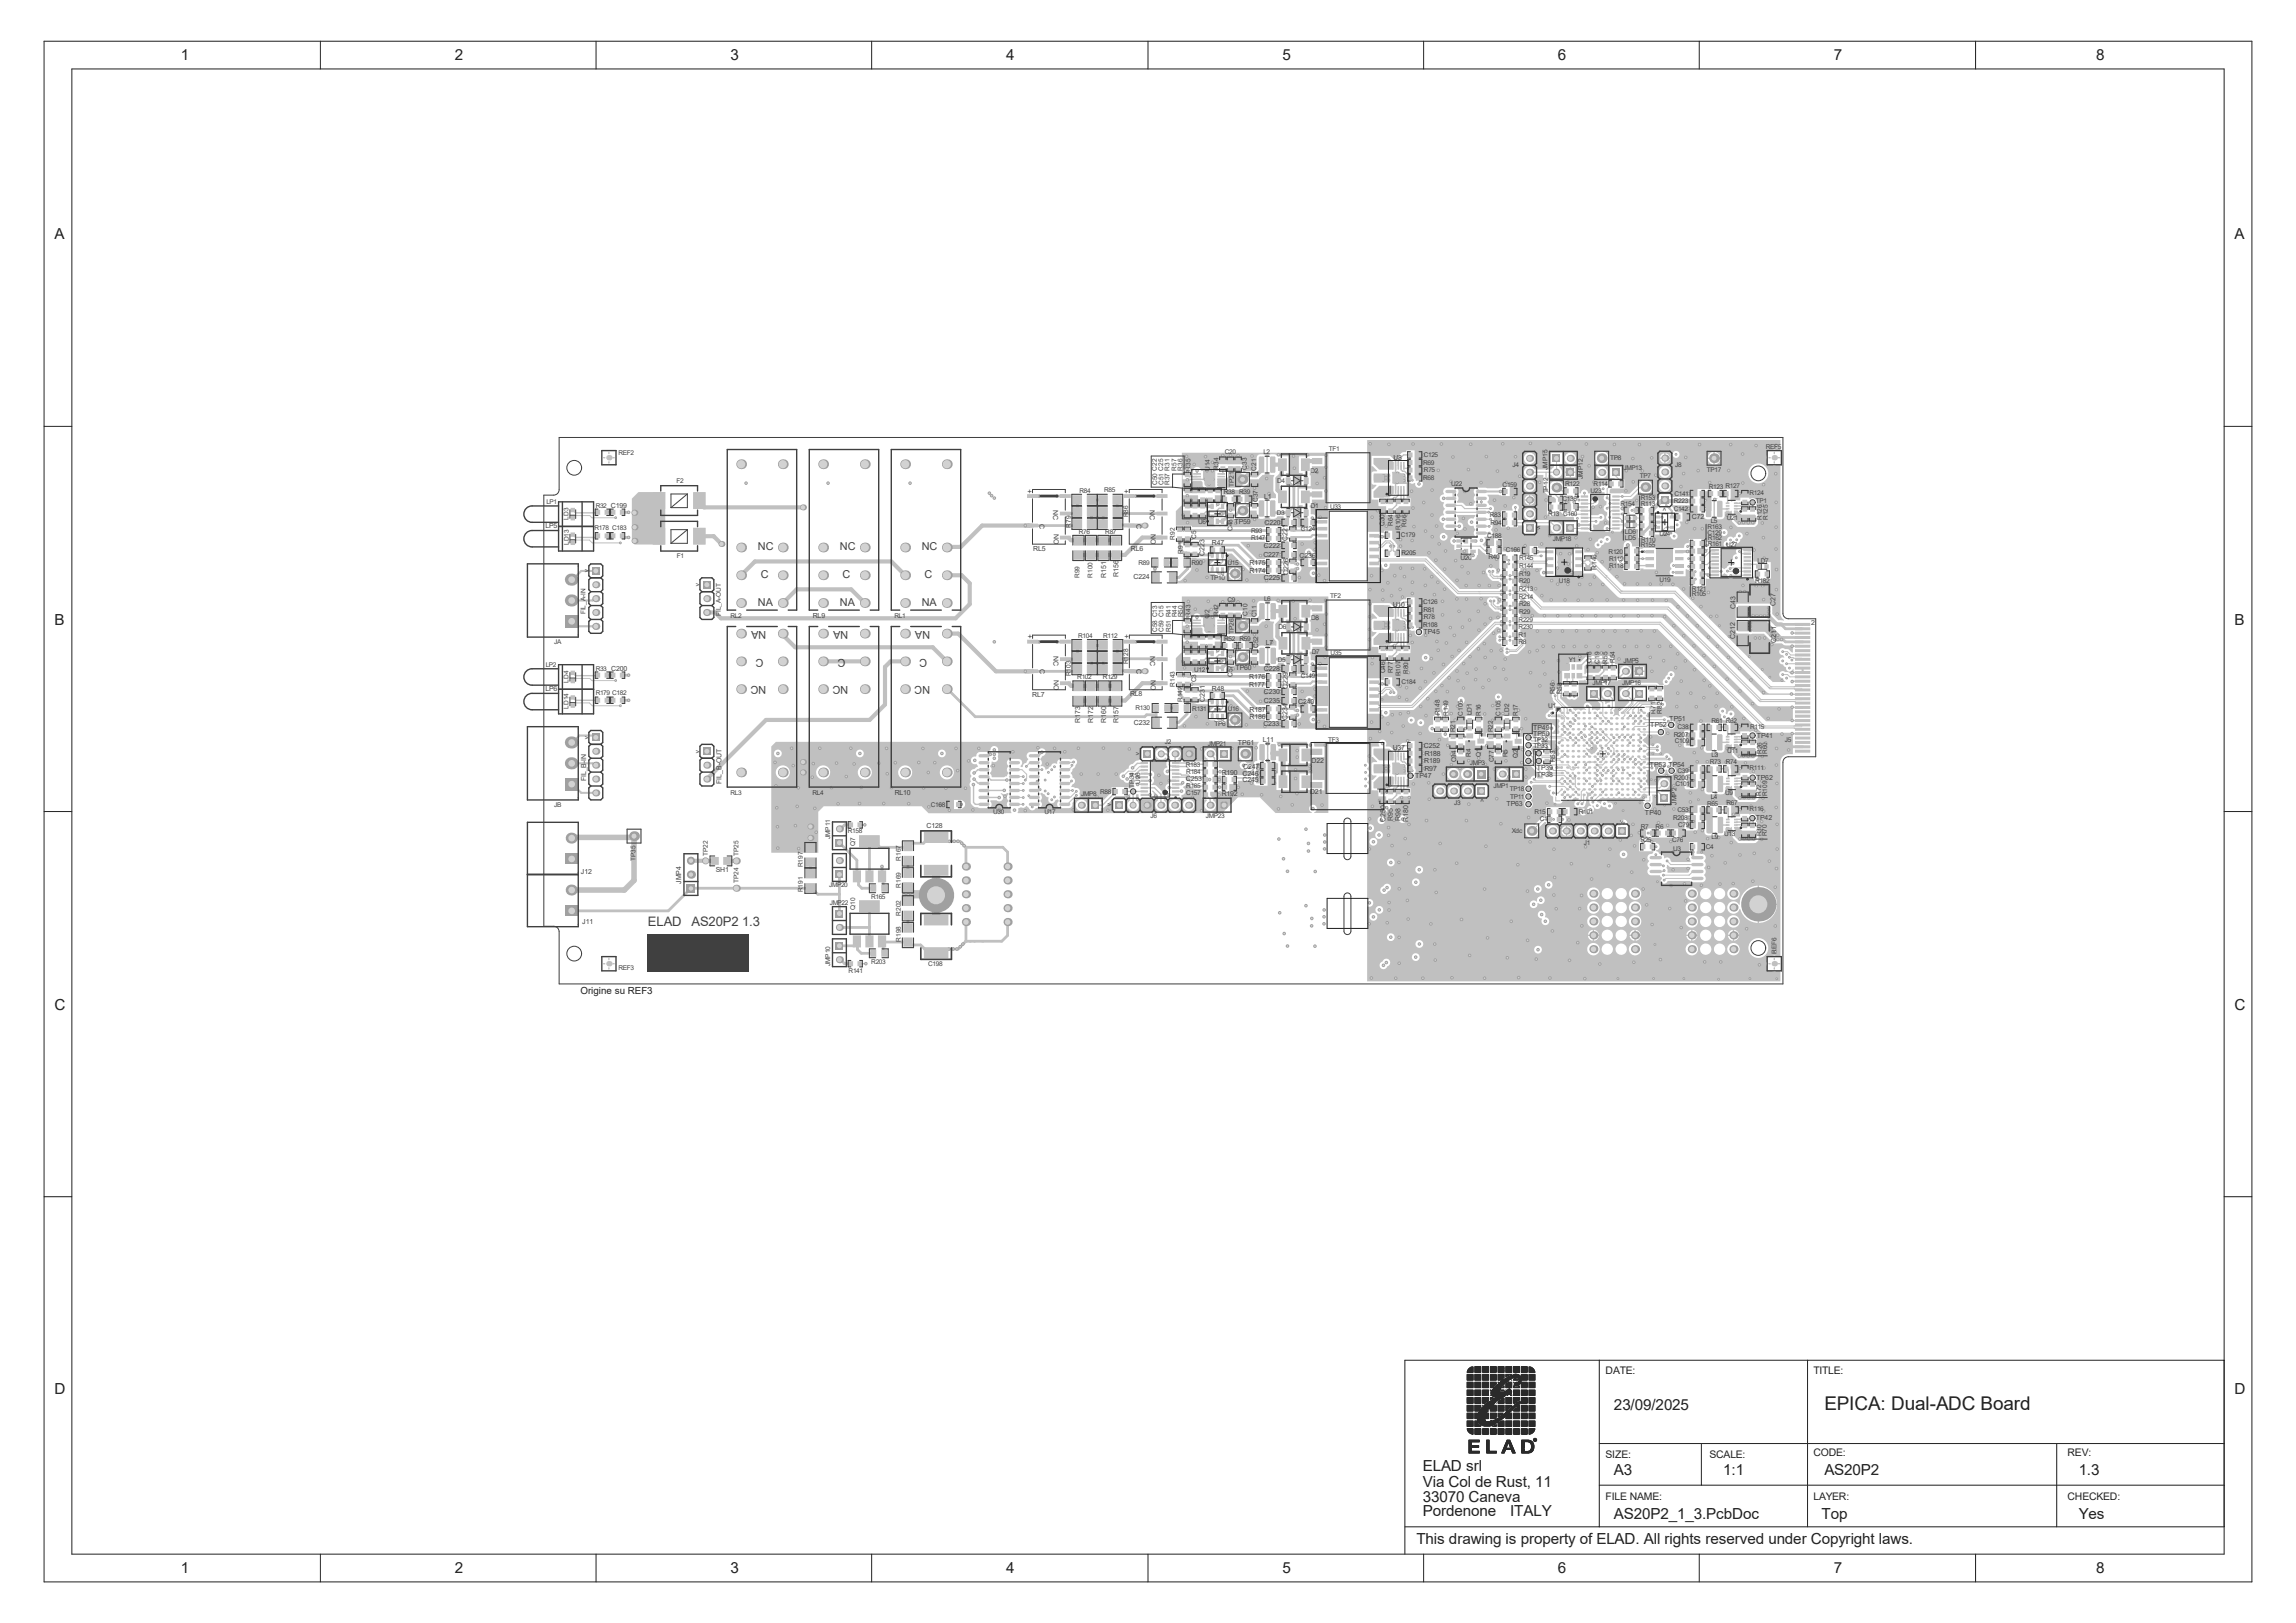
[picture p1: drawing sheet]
<svg xmlns="http://www.w3.org/2000/svg" width="420mm" height="297mm" viewBox="0 0 420 297" stroke-linecap="round" stroke-linejoin="round" font-family="sans-serif">
<defs><g id="words">
<text font-size="3.5" fill="#202020" x="333.7" y="258">EPICA: Dual-ADC Board</text>
<g font-size="2.8" fill="#202020">
<text x="33.1" y="11">1</text>
<text x="83.2" y="11">2</text>
<text x="133.6" y="11">3</text>
<text x="184.1" y="11">4</text>
<text x="234.6" y="11">5</text>
<text x="285" y="11">6</text>
<text x="335.4" y="11">7</text>
<text x="383.5" y="11">8</text>
<text x="9.9" y="43.7">A</text>
<text x="408.7" y="43.7">A</text>
<text x="9.9" y="114.3">B</text>
<text x="408.7" y="114.3">B</text>
<text x="9.9" y="184.9">C</text>
<text x="408.7" y="184.8">C</text>
<text x="9.9" y="255">D</text>
<text x="295.2" y="258">23/09/2025</text>
<text x="408.7" y="255">D</text>
<text x="260.3" y="269.2">ELAD srl</text>
<text x="260.3" y="272">Via Col de Rust, 11</text>
<text x="260.3" y="274.8">33070 Caneva</text>
<text x="295.2" y="270">A3</text>
<text x="315.2" y="270">1:1</text>
<text x="333.7" y="270">AS20P2</text>
<text x="380.3" y="270">1.3</text>
<text x="260.3" y="277.5">Pordenone</text>
<text x="276.2" y="277.5">ITALY</text>
<text x="295.2" y="278">AS20P2_1_3.PcbDoc</text>
<text x="333.2" y="278">Top</text>
<text x="380.2" y="278">Yes</text>
<text x="33.1" y="287.8">1</text>
<text x="83.2" y="287.8">2</text>
<text x="133.6" y="287.8">3</text>
<text x="184.1" y="287.8">4</text>
<text x="234.6" y="287.8">5</text>
<text x="259.1" y="282.5">This drawing is property of ELAD. All rights reserved under Copyright laws.</text>
<text x="285" y="287.8">6</text>
<text x="335.4" y="287.8">7</text>
<text x="383.5" y="287.8">8</text>
</g>
<g font-size="2.4" fill="#404040">
<text x="118.5" y="169.5">ELAD</text>
<text x="126.5" y="169.4">AS20P2 1.3</text>
</g>
<g font-size="2" fill="#404040">
<text x="138.6" y="100.7">NC</text>
<text x="153.6" y="100.7">NC</text>
<text x="168.6" y="100.7">NC</text>
<text x="139.1" y="105.8">C</text>
<text x="154.1" y="105.8">C</text>
<text x="169.1" y="105.8">C</text>
<text x="138.6" y="110.9">NA</text>
<text x="153.6" y="110.9">NA</text>
<text x="168.6" y="110.9">NA</text>
<text x="140.2" y="115.4" transform="rotate(-180 140.2 115.4)">NA</text>
<text x="155.2" y="115.4" transform="rotate(-180 155.2 115.4)">NA</text>
<text x="170.1" y="115.4" transform="rotate(-180 170.1 115.4)">NA</text>
<text x="139.7" y="120.5" transform="rotate(-180 139.7 120.5)">C</text>
<text x="140.2" y="125.6" transform="rotate(-180 140.2 125.6)">NC</text>
<text x="154.6" y="120.5" transform="rotate(-180 154.6 120.5)">C</text>
<text x="155.2" y="125.6" transform="rotate(-180 155.2 125.6)">NC</text>
<text x="169.6" y="120.5" transform="rotate(-180 169.6 120.5)">C</text>
<text x="170.1" y="125.6" transform="rotate(-180 170.1 125.6)">NC</text>
</g>
<g font-size="1.9" fill="#202020">
<text x="293.7" y="251.5">DATE:</text>
<text x="331.7" y="251.5">TITLE:</text>
<text x="293.7" y="266.8">SIZE:</text>
<text x="312.7" y="266.8">SCALE:</text>
<text x="331.7" y="266.5">CODE:</text>
<text x="378.2" y="266.5">REV:</text>
<text x="293.7" y="274.5">FILE NAME:</text>
<text x="331.7" y="274.5">LAYER:</text>
<text x="378.2" y="274.5">CHECKED:</text>
</g>
<text font-size="1.8" fill="#202020" x="106.2" y="181.8">Origine su REF3</text>
<g font-size="1.4" fill="#404040">
<text x="188" y="90.4">+</text>
<text x="205.7" y="90.4">+</text>
<text x="188" y="117">+</text>
<text x="205.7" y="117">+</text>
</g>
<g font-size="1.3" fill="#404040">
<text x="254.9" y="84.2">U8</text>
<text x="190.2" y="95.9" transform="rotate(90 190.2 95.9)">C</text>
<text x="192.7" y="93.4" transform="rotate(90 192.7 93.4)">NC</text>
<text x="207.9" y="95.9" transform="rotate(90 207.9 95.9)">C</text>
<text x="210.4" y="93.4" transform="rotate(90 210.4 93.4)">NC</text>
<text x="225.8" y="96">TP59</text>
<text x="231.2" y="91.3">L1</text>
<text x="309.5" y="95">C72</text>
<text x="99.8" y="96.7">LP5</text>
<text x="189" y="100.9">RL5</text>
<text x="192.8" y="97.8" transform="rotate(90 192.8 97.8)">NO</text>
<text x="206.9" y="100.8">RL6</text>
<text x="210.5" y="97.8" transform="rotate(90 210.5 97.8)">NO</text>
<text x="220.3" y="101.7" transform="rotate(-90 220.3 101.7)">C223</text>
<text x="221.7" y="99.8">R47</text>
<text x="231.1" y="101.9">C227</text>
<text x="231.2" y="100.2">C222</text>
<text x="231.3" y="96">C220</text>
<text x="235.5" y="99.1" transform="rotate(-90 235.5 99.1)">C221</text>
<text x="202.3" y="105.8" transform="rotate(-90 202.3 105.8)">R151</text>
<text x="204.6" y="105.7" transform="rotate(-90 204.6 105.7)">R156</text>
<text x="207.3" y="106">C224</text>
<text x="228.6" y="103.5">R175</text>
<text x="228.6" y="104.8">R174</text>
<text x="231.2" y="106.2">C225</text>
<text x="235.7" y="105.2" transform="rotate(-90 235.7 105.2)">C226</text>
<text x="237.7" y="102.1">C236</text>
<text x="148.7" y="113.1">RL9</text>
<text x="254.8" y="111">U10</text>
<text x="317.5" y="111.4" transform="rotate(-90 317.5 111.4)">C43</text>
<text x="324.8" y="111" transform="rotate(-90 324.8 111)">C27</text>
<text x="231.5" y="118">L7</text>
<text x="260.4" y="116.1">TP45</text>
<text x="317.4" y="117" transform="rotate(-90 317.4 117)">C212</text>
<text x="324.9" y="117.7" transform="rotate(-90 324.9 117.7)">C211</text>
<text x="331.3" y="114.4">2</text>
<text x="190.2" y="122.5" transform="rotate(90 190.2 122.5)">C</text>
<text x="192.7" y="120" transform="rotate(90 192.7 120)">NC</text>
<text x="192.8" y="124.4" transform="rotate(90 192.8 124.4)">NO</text>
<text x="207.9" y="122.5" transform="rotate(90 207.9 122.5)">C</text>
<text x="210.4" y="120" transform="rotate(90 210.4 120)">NC</text>
<text x="210.5" y="124.4" transform="rotate(90 210.5 124.4)">NO</text>
<text x="226" y="122.6">TP60</text>
<text x="228.5" y="125.6">R177</text>
<text x="228.5" y="124.2">R176</text>
<text x="231.2" y="122.7">C228</text>
<text x="99.8" y="126.4">LP6</text>
<text x="188.8" y="127.5">RL7</text>
<text x="206.7" y="127.4">RL8</text>
<text x="220.4" y="128.5" transform="rotate(-90 220.4 128.5)">C231</text>
<text x="221.7" y="126.4">R48</text>
<text x="228.6" y="130.2">R187</text>
<text x="228.6" y="131.5">R186</text>
<text x="231.2" y="128.7">C235</text>
<text x="231.2" y="127">C230</text>
<text x="235.5" y="131.8" transform="rotate(-90 235.5 131.8)">C234</text>
<text x="235.6" y="126" transform="rotate(-90 235.6 126)">C229</text>
<text x="237.5" y="128.8">C240</text>
<text x="305.4" y="132">TP51</text>
<text x="197.6" y="132.4" transform="rotate(-90 197.6 132.4)">R173</text>
<text x="200" y="132.4" transform="rotate(-90 200 132.4)">R172</text>
<text x="202.3" y="132.4" transform="rotate(-90 202.3 132.4)">R160</text>
<text x="204.6" y="132.4" transform="rotate(-90 204.6 132.4)">R157</text>
<text x="207.4" y="132.7">C232</text>
<text x="226.4" y="136.4">TP61</text>
<text x="231" y="135.8">L11</text>
<text x="231.1" y="132.8">C233</text>
<text x="254.8" y="137.3">U37</text>
<text x="260.5" y="136.9">C252</text>
<text x="280.5" y="134.7">TP50</text>
<text x="280.5" y="133.6">TP49</text>
<text x="301.9" y="133.1">TP52</text>
<text x="321.4" y="135">TP41</text>
<text x="107.2" y="143" transform="rotate(-90 107.2 143)">FIL_B-IN</text>
<text x="132" y="143.5" transform="rotate(-90 132 143.5)">FIL_B-OUT</text>
<text x="216.9" y="143">C253</text>
<text x="223.5" y="141.8">R190 C246</text>
<text x="227.3" y="143">C245</text>
<text x="227.4" y="140.7">C247</text>
<text x="239.9" y="139.7">D22</text>
<text x="258.9" y="142.4">TP47</text>
<text x="260.5" y="139.7">R189</text>
<text x="260.6" y="141.1">R97</text>
<text x="260.6" y="138.3">R188</text>
<text x="281.1" y="142.2">TP38</text>
<text x="281.1" y="141">TP39</text>
<text x="301.8" y="140.4">TP53 TP54</text>
<text x="321.3" y="142.7">TP62</text>
<text x="163.7" y="145.5">RL10</text>
<text x="223.5" y="145.8">R192</text>
<text x="239.6" y="145.4">D21</text>
<text x="275.5" y="147.6">TP63</text>
<text x="300.9" y="149.1">TP40</text>
<text x="169.5" y="151.6">C128</text>
<text x="253.5" y="150.4" transform="rotate(-90 253.5 150.4)">C250</text>
<text x="254.8" y="150.3" transform="rotate(-90 254.8 150.3)">R95</text>
<text x="256.2" y="150.3" transform="rotate(-90 256.2 150.3)">R98</text>
<text x="257.6" y="150.4" transform="rotate(-90 257.6 150.4)">R180</text>
<text x="321.2" y="150.1">TP42</text>
<text x="106.3" y="159.9">J12</text>
<text x="124.6" y="161.8" transform="rotate(-90 124.6 161.8)">JMP4</text>
<text x="130.9" y="159.6">SH1</text>
<text x="106.5" y="169.1">J11</text>
</g>
<g font-size="1.2" fill="#404040">
<text x="113.2" y="83.4">REF2</text>
<text x="224.1" y="83.1">C20</text>
<text x="231.1" y="83.1">L2</text>
<text x="243.1" y="82.5">TF1</text>
<text x="260.4" y="83.7">C125</text>
<text x="323" y="82.2">REF5</text>
<text x="123.7" y="88.4">F2</text>
<text x="211.7" y="88.8" transform="rotate(-90 211.7 88.8)">C50 C22</text>
<text x="212.9" y="88.7" transform="rotate(-90 212.9 88.7)">C51 C25</text>
<text x="214" y="88.8" transform="rotate(-90 214 88.8)">R37 R31</text>
<text x="215.2" y="86.1" transform="rotate(-90 215.2 86.1)">R57</text>
<text x="216.3" y="86.1" transform="rotate(-90 216.3 86.1)">R36</text>
<text x="217.8" y="86.1" transform="rotate(-90 217.8 86.1)">R35</text>
<text x="221.3" y="86.2" transform="rotate(-90 221.3 86.2)">U14</text>
<text x="222.9" y="85.9" transform="rotate(-90 222.9 85.9)">R34</text>
<text x="225.7" y="89.1" transform="rotate(-90 225.7 89.1)">TP21</text>
<text x="228.1" y="86" transform="rotate(-90 228.1 86)">C33</text>
<text x="229.8" y="86.1" transform="rotate(-90 229.8 86.1)">C21</text>
<text x="233.6" y="88.3">D4</text>
<text x="239.7" y="86.6">D2</text>
<text x="260.3" y="87.8">R68</text>
<text x="260.3" y="85">R69</text>
<text x="260.5" y="86.4">R75</text>
<text x="265.4" y="88.9">U22</text>
<text x="274.9" y="89.2">C159</text>
<text x="276.6" y="85.5">J4</text>
<text x="283.1" y="86" transform="rotate(-90 283.1 86)">JMP15</text>
<text x="286.3" y="89">R122</text>
<text x="289.6" y="87.7" transform="rotate(-90 289.6 87.7)">JMP12</text>
<text x="291.5" y="89">R114</text>
<text x="294.6" y="84.2">TP8</text>
<text x="297" y="85.9">JMP13</text>
<text x="300" y="87.5">TP7</text>
<text x="306.5" y="85.4">J8</text>
<text x="312.2" y="86.4">TP17</text>
<text x="312.6" y="89.5">R123 R127</text>
<text x="99.9" y="92.2">LP1</text>
<text x="104" y="95.1" transform="rotate(-90 104 95.1)">LD3</text>
<text x="109" y="92.9">R32 C199</text>
<text x="197.5" y="90.3">R84</text>
<text x="202" y="90.1">R85</text>
<text x="206.4" y="94.7" transform="rotate(-90 206.4 94.7)">R86</text>
<text x="219.2" y="95.9">U6</text>
<text x="223.9" y="90.4">R38 R39</text>
<text x="230.1" y="91.9" transform="rotate(-90 230.1 91.9)">C37</text>
<text x="233.6" y="94.2">D3</text>
<text x="239.8" y="92.9">D1</text>
<text x="243.3" y="93.1">U33</text>
<text x="272.5" y="94.7">R83</text>
<text x="283.2" y="94.5">R13 C160</text>
<text x="283.2" y="90.3" transform="rotate(-90 283.2 90.3)">TP12</text>
<text x="285.8" y="91.7">C136</text>
<text x="291" y="90.2">U23</text>
<text x="296.4" y="92.6">R154</text>
<text x="300.1" y="91.5">R153</text>
<text x="300.1" y="92.5">R113</text>
<text x="304.9" y="93.5" transform="rotate(-90 304.9 93.5)">&gt;</text>
<text x="306.2" y="93.5">C142</text>
<text x="306.2" y="92.1">R223</text>
<text x="306.3" y="90.7">C141</text>
<text x="312.9" y="95.7">L5</text>
<text x="315.9" y="95.2">U21</text>
<text x="320" y="90.6">R124</text>
<text x="321.2" y="92.1">TP1</text>
<text x="322.3" y="95.2" transform="rotate(-90 322.3 95.2)">R126</text>
<text x="323.4" y="95.2" transform="rotate(-90 323.4 95.2)">R125</text>
<text x="104.1" y="99.7" transform="rotate(-90 104.1 99.7)">LD13</text>
<text x="108.8" y="97">R178 C183</text>
<text x="195.9" y="96.6" transform="rotate(-90 195.9 96.6)">R79</text>
<text x="197.4" y="97.7">R76</text>
<text x="202.2" y="97.7">R87</text>
<text x="214.9" y="98.8" transform="rotate(-90 214.9 98.8)">R92</text>
<text x="216.4" y="101.3" transform="rotate(-90 216.4 101.3)">R91</text>
<text x="218.8" y="98.6" transform="rotate(-90 218.8 98.6)">C5</text>
<text x="225.5" y="97.2" transform="rotate(-90 225.5 97.2)">C48</text>
<text x="228.9" y="98.9">R147</text>
<text x="228.9" y="97.5">R93</text>
<text x="238" y="97.2">C124</text>
<text x="253.3" y="96.3" transform="rotate(-90 253.3 96.3)">C30</text>
<text x="254.8" y="96.3" transform="rotate(-90 254.8 96.3)">R64</text>
<text x="256.2" y="97" transform="rotate(-90 256.2 97)">R106</text>
<text x="256.2" y="98.3">C179</text>
<text x="256.4" y="101.6">R205</text>
<text x="257.3" y="96.4" transform="rotate(-90 257.3 96.4)">R66</text>
<text x="272" y="98.4">C188</text>
<text x="272.6" y="96.1">R94</text>
<text x="275.5" y="101">C166</text>
<text x="281.8" y="96.1" transform="rotate(-180 281.8 96.1)">&gt;</text>
<text x="284.1" y="99.1">JMP18</text>
<text x="294.3" y="101.3">R120</text>
<text x="297.2" y="97.7">LD6</text>
<text x="297.2" y="98.8">LD5</text>
<text x="300.1" y="100.1">R155</text>
<text x="300.2" y="99.1">R110</text>
<text x="303.5" y="98.1">U24</text>
<text x="312.3" y="96.8">R163</text>
<text x="312.3" y="97.9">C129</text>
<text x="312.4" y="98.9">R162</text>
<text x="312.4" y="99.9">R161 U27</text>
<text x="107" y="104.9">&gt;</text>
<text x="123.8" y="102">F1</text>
<text x="127.3" y="107.5">&gt;</text>
<text x="197.5" y="105.8" transform="rotate(-90 197.5 105.8)">R99</text>
<text x="199.9" y="105.7" transform="rotate(-90 199.9 105.7)">R100</text>
<text x="208.3" y="103.3">R89</text>
<text x="218" y="103.3">R90</text>
<text x="221.4" y="106.2">TP10</text>
<text x="224.5" y="103.4">U15</text>
<text x="267.2" y="102.4">U20</text>
<text x="272.3" y="102.3">R40</text>
<text x="277.9" y="102.5">R145</text>
<text x="277.9" y="103.9">R144</text>
<text x="277.9" y="106.7">R20</text>
<text x="277.9" y="105.3">R19</text>
<text x="285.2" y="106.7">U18</text>
<text x="292.1" y="104.3" transform="rotate(-90 292.1 104.3)">R146</text>
<text x="294.3" y="102.7">R119</text>
<text x="294.3" y="104">R118</text>
<text x="303.6" y="106.5">U19</text>
<text x="321.1" y="106.6">R182</text>
<text x="321.5" y="103">LD7</text>
<text x="107.1" y="112.4" transform="rotate(-90 107.1 112.4)">FIL_A-IN</text>
<text x="131.8" y="112.8" transform="rotate(-90 131.8 112.8)">FIL_A-OUT</text>
<text x="133.6" y="113.1">RL2</text>
<text x="163.6" y="113.1">RL1</text>
<text x="215.3" y="113" transform="rotate(-90 215.3 113)">R44</text>
<text x="216.4" y="113" transform="rotate(-90 216.4 113)">R50</text>
<text x="217.8" y="112.9" transform="rotate(-90 217.8 112.9)">R43</text>
<text x="221.2" y="113.1" transform="rotate(-90 221.2 113.1)">U2</text>
<text x="222.9" y="112.7" transform="rotate(-90 222.9 112.7)">R42</text>
<text x="224.5" y="110.2">C9</text>
<text x="228.2" y="112.7" transform="rotate(-90 228.2 112.7)">C10</text>
<text x="229.9" y="112.9" transform="rotate(-90 229.9 112.9)">C11</text>
<text x="231.2" y="109.9">L6</text>
<text x="239.9" y="113.4">D8</text>
<text x="243.3" y="109.4">TF2</text>
<text x="260.3" y="110.6">C126</text>
<text x="260.4" y="111.9">R81</text>
<text x="260.4" y="113.3">R78</text>
<text x="277.8" y="113.7">R229</text>
<text x="277.8" y="109.6">R214</text>
<text x="277.8" y="108.1">R213</text>
<text x="277.9" y="110.9">R28</text>
<text x="277.9" y="112.4">R29</text>
<text x="309.5" y="109.1">R105</text>
<text x="309.5" y="108.1">R121</text>
<text x="101.4" y="117.9">JA</text>
<text x="197.2" y="116.7">R104</text>
<text x="201.8" y="116.8">R112</text>
<text x="211.7" y="115.7" transform="rotate(-90 211.7 115.7)">C58 C13</text>
<text x="212.9" y="115.7" transform="rotate(-90 212.9 115.7)">C59 C15</text>
<text x="214.2" y="115.7" transform="rotate(-90 214.2 115.7)">R51 R41</text>
<text x="223.9" y="117.3">R52 R59</text>
<text x="225.7" y="116.1" transform="rotate(-90 225.7 116.1)">TP26</text>
<text x="230.2" y="118.6" transform="rotate(-90 230.2 118.6)">C52</text>
<text x="233.8" y="115.1">D6</text>
<text x="239.9" y="119.6">D7</text>
<text x="243.4" y="119.9">U35</text>
<text x="260.3" y="114.7">R108</text>
<text x="277.7" y="117.9">R8</text>
<text x="277.8" y="115">R230</text>
<text x="277.8" y="116.5">R1</text>
<text x="99.8" y="122">LP2</text>
<text x="104" y="124.9" transform="rotate(-90 104 124.9)">LD4</text>
<text x="109" y="122.7">R33 C200</text>
<text x="195.9" y="123.8" transform="rotate(-90 195.9 123.8)">R103</text>
<text x="197.1" y="124.3">R102</text>
<text x="201.8" y="124.3">R129</text>
<text x="206.4" y="121.6" transform="rotate(-90 206.4 121.6)">R128</text>
<text x="214.9" y="125.7" transform="rotate(-90 214.9 125.7)">R143</text>
<text x="218.4" y="122.9">U12</text>
<text x="218.8" y="124.9" transform="rotate(-90 218.8 124.9)">C3</text>
<text x="225.5" y="123.9" transform="rotate(-90 225.5 123.9)">C57</text>
<text x="233.8" y="121.1">D5</text>
<text x="238" y="124">C149</text>
<text x="253.4" y="123.2" transform="rotate(-90 253.4 123.2)">C46</text>
<text x="254.8" y="123.2" transform="rotate(-90 254.8 123.2)">R77</text>
<text x="256.2" y="123.8" transform="rotate(-90 256.2 123.8)">R107</text>
<text x="256.4" y="125.2">C184</text>
<text x="257.6" y="123.4" transform="rotate(-90 257.6 123.4)">R80</text>
<text x="287" y="121.2">Y1</text>
<text x="291.1" y="121.4" transform="rotate(-90 291.1 121.4)">C18</text>
<text x="291.3" y="125.4">JMP17</text>
<text x="292.6" y="121.5" transform="rotate(-90 292.6 121.5)">C19</text>
<text x="294.1" y="121.5" transform="rotate(-90 294.1 121.5)">R55</text>
<text x="295.4" y="121.3" transform="rotate(-90 295.4 121.3)">R54</text>
<text x="296.8" y="125.4">JMP16</text>
<text x="297" y="121.2">JMP5</text>
<text x="104" y="129.7" transform="rotate(-90 104 129.7)">LD14</text>
<text x="109" y="127.1">R179 C182</text>
<text x="207.7" y="130">R130</text>
<text x="216.3" y="128.5" transform="rotate(-90 216.3 128.5)">R142</text>
<text x="218.1" y="130.1">R131</text>
<text x="224.6" y="130.1">U16</text>
<text x="263.4" y="130.9" transform="rotate(-90 263.4 130.9)">R148</text>
<text x="264.9" y="131" transform="rotate(-90 264.9 131)">R149</text>
<text x="267.6" y="131" transform="rotate(-90 267.6 131)">C106</text>
<text x="269.2" y="130.9" transform="rotate(-90 269.2 130.9)">LD1</text>
<text x="270.9" y="131" transform="rotate(-90 270.9 131)">R16</text>
<text x="274.4" y="131" transform="rotate(-90 274.4 131)">C105</text>
<text x="276.1" y="131" transform="rotate(-90 276.1 131)">LD2</text>
<text x="277.7" y="131" transform="rotate(-90 277.7 131)">R17</text>
<text x="283.2" y="129.6">U1</text>
<text x="284.4" y="127.1" transform="rotate(-90 284.4 127.1)">R56</text>
<text x="285.7" y="127" transform="rotate(-90 285.7 127)">R58</text>
<text x="302.8" y="130.6" transform="rotate(-90 302.8 130.6)">R71</text>
<text x="304" y="130.6" transform="rotate(-90 304 130.6)">R82</text>
<text x="107" y="135.4">&gt;</text>
<text x="127.3" y="138">&gt;</text>
<text x="213.1" y="136.2">J2</text>
<text x="220.9" y="136.4">JMP21</text>
<text x="222.2" y="132.9">TP6</text>
<text x="243" y="135.7">TF3</text>
<text x="266.2" y="134" transform="rotate(-90 266.2 134)">R21</text>
<text x="273.1" y="134" transform="rotate(-90 273.1 134)">R22</text>
<text x="280.5" y="136.9">TP33</text>
<text x="280.5" y="135.8">TP32</text>
<text x="306.2" y="134.8">R207</text>
<text x="306.4" y="135.9">C109</text>
<text x="306.9" y="133.5">C38</text>
<text x="313.1" y="132.3">R61 R62</text>
<text x="315.9" y="137.9">U11</text>
<text x="320.1" y="133.4">R115</text>
<text x="322.3" y="138" transform="rotate(-90 322.3 138)">R26</text>
<text x="323.3" y="138" transform="rotate(-90 323.3 138)">R60</text>
<text x="326.5" y="135.8">J5</text>
<text x="207.8" y="138.3">&gt;</text>
<text x="208.6" y="143.5" transform="rotate(-90 208.6 143.5)">U26</text>
<text x="216.9" y="140.4">R183</text>
<text x="217" y="141.6">R184</text>
<text x="266.4" y="139.5" transform="rotate(-90 266.4 139.5)">C94</text>
<text x="268.9" y="140">JMP3</text>
<text x="269" y="138.5" transform="rotate(-90 269 138.5)">R4</text>
<text x="270.9" y="138.5" transform="rotate(-90 270.9 138.5)">Q1</text>
<text x="273.3" y="139.5" transform="rotate(-90 273.3 139.5)">C77</text>
<text x="275.8" y="138.6" transform="rotate(-90 275.8 138.6)">R5</text>
<text x="277.7" y="138.8" transform="rotate(-90 277.7 138.8)">Q2</text>
<text x="284.5" y="139.5" transform="rotate(-90 284.5 139.5)">R53</text>
<text x="306.2" y="142.7">R200</text>
<text x="306.5" y="143.9">C101</text>
<text x="306.9" y="141.4">C39</text>
<text x="312.8" y="139.9">R73</text>
<text x="313.1" y="138.5">L3</text>
<text x="315.7" y="139.9">R74</text>
<text x="320" y="140.8">R111</text>
<text x="101.3" y="147.7">JB</text>
<text x="133.6" y="145.5">RL3</text>
<text x="148.6" y="145.5">RL4</text>
<text x="170.3" y="147.7">C168</text>
<text x="181.7" y="148.9">U30</text>
<text x="191" y="148.9">U17</text>
<text x="197.8" y="145.6">JMP8</text>
<text x="201.3" y="145.2">R88</text>
<text x="202.6" y="147.7">&gt;</text>
<text x="207.5" y="144.1" transform="rotate(-90 207.5 144.1)">TP34</text>
<text x="210.4" y="149.7">J6</text>
<text x="217" y="144.2">R185</text>
<text x="217" y="145.5">C157</text>
<text x="220.6" y="149.7">JMP23</text>
<text x="266" y="147.3">J3</text>
<text x="271.6" y="146.9" transform="rotate(-90 271.6 146.9)">&gt;</text>
<text x="273.2" y="144.1">JMP1</text>
<text x="276.2" y="144.8">TP18</text>
<text x="276.2" y="146.2">TP11</text>
<text x="280.7" y="148.9">R15</text>
<text x="288.8" y="148.9">R101</text>
<text x="306.7" y="147.2" transform="rotate(-90 306.7 147.2)">JMP2</text>
<text x="306.9" y="148.5">C53</text>
<text x="312.3" y="147.5">R65</text>
<text x="312.9" y="146.1">L4</text>
<text x="315.6" y="145.5">U9</text>
<text x="315.8" y="147.4">R67</text>
<text x="320" y="148.3">R116</text>
<text x="322.2" y="145.7" transform="rotate(-90 322.2 145.7)">R72</text>
<text x="323.3" y="145.7" transform="rotate(-90 323.3 145.7)">R109</text>
<text x="151.9" y="153.6" transform="rotate(-90 151.9 153.6)">JMP11</text>
<text x="155.1" y="152.5">R158</text>
<text x="156.4" y="154.8" transform="rotate(-90 156.4 154.8)">Q7</text>
<text x="276.5" y="152.4">Xdc</text>
<text x="281.7" y="150.3">C1</text>
<text x="289.7" y="154.6">J1</text>
<text x="296.3" y="150.1" transform="rotate(90 296.3 150.1)">&gt;</text>
<text x="300.1" y="154.1">R25</text>
<text x="300.1" y="151.6">R7</text>
<text x="302.9" y="151.6">R6</text>
<text x="305.9" y="154.1">C76</text>
<text x="306.1" y="150">R208</text>
<text x="306.1" y="155.7">U3</text>
<text x="307" y="151.4">C79</text>
<text x="312" y="155.3">C4</text>
<text x="313.1" y="153.6">L9</text>
<text x="315.4" y="153.1">U13</text>
<text x="322.2" y="153.1" transform="rotate(-90 322.2 153.1)">R30</text>
<text x="323.2" y="153.1" transform="rotate(-90 323.2 153.1)">R70</text>
<text x="116.2" y="157.6" transform="rotate(-90 116.2 157.6)">TP35</text>
<text x="129.5" y="156.7" transform="rotate(-90 129.5 156.7)">TP22</text>
<text x="135.1" y="161.6" transform="rotate(-90 135.1 161.6)">TP24</text>
<text x="135.1" y="156.7" transform="rotate(-90 135.1 156.7)">TP25</text>
<text x="146.9" y="158.7" transform="rotate(-90 146.9 158.7)">R197</text>
<text x="164.8" y="157.5" transform="rotate(-90 164.8 157.5)">R167</text>
<text x="146.9" y="163.3" transform="rotate(-90 146.9 163.3)">R191</text>
<text x="151.7" y="162.3">JMP20</text>
<text x="151.8" y="165.7">JMP22</text>
<text x="156.4" y="166.5" transform="rotate(-90 156.4 166.5)">Q10</text>
<text x="159.3" y="164.5">R165</text>
<text x="164.8" y="167.6" transform="rotate(-90 164.8 167.6)">R202</text>
<text x="164.8" y="162.5" transform="rotate(-90 164.8 162.5)">R169</text>
<text x="164.8" y="172.3" transform="rotate(-90 164.8 172.3)">R198</text>
<text x="113.2" y="177.5">REF3</text>
<text x="151.9" y="176.9" transform="rotate(-90 151.9 176.9)">JMP10</text>
<text x="155.2" y="178.1">R141</text>
<text x="159.4" y="176.4">R203</text>
<text x="169.8" y="176.7">C198</text>
<text x="325" y="174.5" transform="rotate(-90 325 174.5)">REF6</text>
</g>
</g></defs>
<g fill="none" stroke="#404040" stroke-width=".18">
<path d="M102.3 80.1h223.8v32.1a1 1 0 0 0 1 1h5v25.3h-5a1 1 0 0 0-1 1v40.6h-223.8v-9.6a1 1 0 0 0-1-1h-1.8v-78.9h1.8a1 1 0 0 0 1-1zM246 149.9a.64 .64 0 0 1 .7-.1 .64 .64 0 0 1 .4 .5v6.4a.64 .64 0 0 1-.6 .6 .64 .64 0 0 1-.7-.6v-6.4zM246 163.6a.64 .64 0 0 1 .7-.1 .64 .64 0 0 1 .4 .5v6.4a.64 .64 0 0 1-.6 .6 .64 .64 0 0 1-.7-.6v-6.4z"/>
<circle cx="105" cy="85.6" r="1.35"/>
<circle cx="321.6" cy="86.6" r="1.35"/>
<circle cx="105" cy="174.5" r="1.35"/>
<circle cx="321.6" cy="173.5" r="1.35"/>
</g>
<g fill="#d2d2d2">
<circle cx="207.8" cy="117.4" r=".15"/>
<circle cx="142.3" cy="155.2" r=".15"/>
<circle cx="191.6" cy="139.8" r=".15"/>
<circle cx="142.2" cy="151.3" r=".15"/>
<circle cx="142.1" cy="147.8" r=".15"/>
<circle cx="145.5" cy="151.1" r=".15"/>
<circle cx="146.1" cy="155.3" r=".15"/>
<circle cx="149.3" cy="152.3" r=".15"/>
<circle cx="149" cy="147.9" r=".15"/>
<circle cx="166.8" cy="163.7" r=".15"/>
<circle cx="166.1" cy="163.7" r=".15"/>
<circle cx="173.7" cy="148.3" r=".15"/>
<circle cx="178" cy="148.2" r=".15"/>
<circle cx="182.8" cy="148.1" r=".15"/>
<circle cx="115" cy="128.2" r=".15"/>
<circle cx="141.9" cy="143.8" r=".15"/>
<circle cx="141.8" cy="139.5" r=".15"/>
<circle cx="145.8" cy="147.6" r=".15"/>
<circle cx="146" cy="144.2" r=".15"/>
<circle cx="148.6" cy="142.2" r=".15"/>
<circle cx="145.1" cy="140.1" r=".15"/>
<circle cx="144.8" cy="136.9" r=".15"/>
<circle cx="148.8" cy="139.7" r=".15"/>
<circle cx="150" cy="136.9" r=".15"/>
<circle cx="115" cy="123.6" r=".15"/>
<circle cx="115" cy="98.4" r=".15"/>
<circle cx="115" cy="93.8" r=".15"/>
<circle cx="153.3" cy="147.1" r=".15"/>
<circle cx="157.2" cy="147" r=".15"/>
<circle cx="166.2" cy="147.1" r=".15"/>
<circle cx="161.7" cy="147" r=".15"/>
<circle cx="168.9" cy="144.2" r=".15"/>
<circle cx="152.1" cy="144.1" r=".15"/>
<circle cx="154.8" cy="142.1" r=".15"/>
<circle cx="163.1" cy="144.1" r=".15"/>
<circle cx="157.6" cy="144.1" r=".15"/>
<circle cx="162.3" cy="141.6" r=".15"/>
<circle cx="169.9" cy="147.7" r=".15"/>
<circle cx="172" cy="147.2" r=".15"/>
<circle cx="169.8" cy="141.4" r=".15"/>
<circle cx="173" cy="144.3" r=".15"/>
<circle cx="176.6" cy="144.2" r=".15"/>
<circle cx="183.8" cy="145.7" r=".15"/>
<circle cx="156.2" cy="139.8" r=".15"/>
<circle cx="153" cy="139.7" r=".15"/>
<circle cx="160.7" cy="139.7" r=".15"/>
<circle cx="163.8" cy="139.6" r=".15"/>
<circle cx="171" cy="139.6" r=".15"/>
<circle cx="155.6" cy="136.9" r=".15"/>
<circle cx="168.1" cy="139.5" r=".15"/>
<circle cx="162.2" cy="137" r=".15"/>
<circle cx="168.8" cy="137" r=".15"/>
<circle cx="175.2" cy="141" r=".15"/>
<circle cx="177.2" cy="139.2" r=".15"/>
<circle cx="181.7" cy="140.1" r=".15"/>
<circle cx="174.9" cy="137" r=".15"/>
<circle cx="179" cy="137" r=".15"/>
<circle cx="185.3" cy="137.6" r=".15"/>
<circle cx="191.8" cy="148.4" r=".15"/>
<circle cx="187.5" cy="148.4" r=".15"/>
<circle cx="196.3" cy="148.2" r=".15"/>
<circle cx="202.7" cy="148.3" r=".15"/>
<circle cx="206.2" cy="148.4" r=".15"/>
<circle cx="200.7" cy="145.9" r=".15"/>
<circle cx="206.4" cy="145.9" r=".15"/>
<circle cx="208.1" cy="146.2" r=".15"/>
<circle cx="211.2" cy="148.4" r=".15"/>
<circle cx="225.2" cy="145.7" r=".15"/>
<circle cx="216.2" cy="148.3" r=".15"/>
<circle cx="219.8" cy="148.4" r=".15"/>
<circle cx="226.5" cy="144.1" r=".15"/>
<circle cx="223" cy="145.5" r=".15"/>
<circle cx="218.1" cy="145.9" r=".15"/>
<circle cx="211.4" cy="145.7" r=".15"/>
<circle cx="233.1" cy="143.3" r=".15"/>
<circle cx="236.4" cy="147.3" r=".15"/>
<circle cx="241.8" cy="147.3" r=".15"/>
<circle cx="212.4" cy="143.4" r=".15"/>
<circle cx="213.9" cy="142.9" r=".15"/>
<circle cx="197.8" cy="141.7" r=".15"/>
<circle cx="212" cy="141.9" r=".15"/>
<circle cx="200.9" cy="141.7" r=".15"/>
<circle cx="204.2" cy="141.7" r=".15"/>
<circle cx="227.2" cy="145.4" r=".15"/>
<circle cx="223" cy="142.7" r=".15"/>
<circle cx="227.7" cy="141.6" r=".15"/>
<circle cx="228.9" cy="143.3" r=".15"/>
<circle cx="194.8" cy="137.6" r=".15"/>
<circle cx="189.9" cy="136.8" r=".15"/>
<circle cx="192.9" cy="136.9" r=".15"/>
<circle cx="197.3" cy="136.9" r=".15"/>
<circle cx="206.6" cy="137.1" r=".15"/>
<circle cx="201.8" cy="136.9" r=".15"/>
<circle cx="211.3" cy="136.8" r=".15"/>
<circle cx="216" cy="136.8" r=".15"/>
<circle cx="219.8" cy="137.1" r=".15"/>
<circle cx="225.3" cy="137" r=".15"/>
<circle cx="229.8" cy="136.8" r=".15"/>
<circle cx="237.2" cy="145.2" r=".15"/>
<circle cx="233.3" cy="141.3" r=".15"/>
<circle cx="239.7" cy="141" r=".15"/>
<circle cx="231.9" cy="139.2" r=".15"/>
<circle cx="237" cy="140.9" r=".15"/>
<circle cx="234" cy="136.2" r=".15"/>
<circle cx="237.3" cy="138.6" r=".15"/>
<circle cx="237.3" cy="137.4" r=".15"/>
<circle cx="237" cy="142.5" r=".15"/>
<circle cx="239.7" cy="140.3" r=".15"/>
<circle cx="242.4" cy="136.4" r=".15"/>
<circle cx="230.8" cy="145.5" r=".15"/>
<circle cx="234.3" cy="145.8" r=".15"/>
<circle cx="231.9" cy="136.1" r=".15"/>
<circle cx="165.3" cy="163.7" r=".15"/>
<circle cx="233.9" cy="148" r=".15"/>
<circle cx="185.6" cy="148.3" r=".15"/>
<circle cx="178.3" cy="139.2" r=".15"/>
<circle cx="268.7" cy="147.2" r=".15"/>
<circle cx="324.7" cy="174.1" r=".15"/>
<circle cx="321.8" cy="176.6" r=".15"/>
<circle cx="294.3" cy="158.4" r=".15"/>
<circle cx="284.3" cy="155.4" r=".15"/>
<circle cx="284.4" cy="160.6" r=".15"/>
<circle cx="289.3" cy="163.9" r=".15"/>
<circle cx="284.2" cy="163.8" r=".15"/>
<circle cx="289" cy="166.3" r=".15"/>
<circle cx="284.7" cy="166.3" r=".15"/>
<circle cx="288.6" cy="172.5" r=".15"/>
<circle cx="289.4" cy="169.4" r=".15"/>
<circle cx="284" cy="170.4" r=".15"/>
<circle cx="279.4" cy="172.1" r=".15"/>
<circle cx="272.1" cy="171.6" r=".15"/>
<circle cx="261.7" cy="169.1" r=".15"/>
<circle cx="276.4" cy="168.6" r=".15"/>
<circle cx="267.3" cy="168.3" r=".15"/>
<circle cx="262.7" cy="163.3" r=".15"/>
<circle cx="271.6" cy="162.7" r=".15"/>
<circle cx="279.4" cy="163.1" r=".15"/>
<circle cx="266.5" cy="158" r=".15"/>
<circle cx="277.7" cy="158.2" r=".15"/>
<circle cx="271.8" cy="154.9" r=".15"/>
<circle cx="263.4" cy="154.4" r=".15"/>
<circle cx="274.5" cy="150.7" r=".15"/>
<circle cx="273.8" cy="146.2" r=".15"/>
<circle cx="298.5" cy="159.6" r=".15"/>
<circle cx="300.7" cy="157.3" r=".15"/>
<circle cx="300.6" cy="162.7" r=".15"/>
<circle cx="302.2" cy="169.2" r=".15"/>
<circle cx="301.2" cy="165.6" r=".15"/>
<circle cx="307.5" cy="169.8" r=".15"/>
<circle cx="305.4" cy="166.3" r=".15"/>
<circle cx="308.3" cy="164.9" r=".15"/>
<circle cx="308.1" cy="161.7" r=".15"/>
<circle cx="311.2" cy="162" r=".15"/>
<circle cx="314.6" cy="161.8" r=".15"/>
<circle cx="317" cy="161.7" r=".15"/>
<circle cx="319.5" cy="170" r=".15"/>
<circle cx="314.8" cy="176" r=".15"/>
<circle cx="311.8" cy="176" r=".15"/>
<circle cx="303.7" cy="175.6" r=".15"/>
<circle cx="298.9" cy="176.1" r=".15"/>
<circle cx="292.6" cy="176.4" r=".15"/>
<circle cx="287.1" cy="175.7" r=".15"/>
<circle cx="281" cy="175.5" r=".15"/>
<circle cx="275.7" cy="175.3" r=".15"/>
<circle cx="268.8" cy="174.8" r=".15"/>
<circle cx="262.5" cy="175.7" r=".15"/>
<circle cx="257.6" cy="168.2" r=".15"/>
<circle cx="257.4" cy="164.8" r=".15"/>
<circle cx="257.7" cy="156.2" r=".15"/>
<circle cx="257" cy="153.5" r=".15"/>
<circle cx="257.7" cy="150.9" r=".15"/>
<circle cx="254.6" cy="154.8" r=".15"/>
<circle cx="281.3" cy="162.7" r=".15"/>
<circle cx="281.3" cy="173.8" r=".15"/>
<circle cx="280.5" cy="165.5" r=".15"/>
<circle cx="282" cy="167.4" r=".15"/>
<circle cx="281.8" cy="164.7" r=".15"/>
<circle cx="282.7" cy="168.6" r=".15"/>
<circle cx="255" cy="150.1" r=".15"/>
<circle cx="252.7" cy="150.1" r=".15"/>
<circle cx="256.6" cy="149.9" r=".15"/>
<circle cx="253.7" cy="147.8" r=".15"/>
<circle cx="252.3" cy="166.5" r=".15"/>
<circle cx="288" cy="91.9" r=".15"/>
<circle cx="283.7" cy="93.8" r=".15"/>
<circle cx="297.8" cy="99.8" r=".15"/>
<circle cx="312.5" cy="105.2" r=".15"/>
<circle cx="308.7" cy="100.9" r=".15"/>
<circle cx="321.6" cy="106" r=".15"/>
<circle cx="297" cy="156.4" r=".15"/>
<circle cx="288.1" cy="142" r=".1"/>
<circle cx="286.2" cy="144.9" r=".1"/>
<circle cx="274.5" cy="89.9" r=".15"/>
<circle cx="269.9" cy="99" r=".15"/>
<circle cx="282.4" cy="104.8" r=".15"/>
<circle cx="281.3" cy="101" r=".15"/>
<circle cx="274.1" cy="100.1" r=".15"/>
<circle cx="260.8" cy="120.4" r=".15"/>
<circle cx="252.8" cy="98.2" r=".15"/>
<circle cx="253.5" cy="103.5" r=".15"/>
<circle cx="252.8" cy="125.2" r=".15"/>
<circle cx="253.5" cy="130.4" r=".15"/>
<circle cx="259.6" cy="159.2" r=".15"/>
<circle cx="254.4" cy="157.8" r=".15"/>
<circle cx="259.6" cy="172.8" r=".15"/>
<circle cx="254.4" cy="171.5" r=".15"/>
<circle cx="252.9" cy="136.1" r=".15"/>
<circle cx="250.6" cy="151.5" r=".15"/>
<circle cx="251.2" cy="154" r=".15"/>
<circle cx="251.2" cy="167.8" r=".15"/>
<circle cx="250.5" cy="165.2" r=".15"/>
<circle cx="252.3" cy="152.8" r=".15"/>
<circle cx="324.9" cy="81.5" r=".15"/>
<circle cx="324.8" cy="86.7" r=".15"/>
<circle cx="324.9" cy="91.9" r=".15"/>
<circle cx="322.6" cy="88.7" r=".15"/>
<circle cx="322.4" cy="92.5" r=".15"/>
<circle cx="324.9" cy="96.5" r=".15"/>
<circle cx="324.9" cy="100.5" r=".15"/>
<circle cx="322.4" cy="95.7" r=".15"/>
<circle cx="322.6" cy="98.4" r=".15"/>
<circle cx="321.2" cy="81.5" r=".15"/>
<circle cx="320.9" cy="100.7" r=".15"/>
<circle cx="319.6" cy="97.6" r=".15"/>
<circle cx="327.8" cy="115.8" r=".15"/>
<circle cx="325" cy="104.2" r=".15"/>
<circle cx="324.9" cy="107.9" r=".15"/>
<circle cx="325.1" cy="112.4" r=".15"/>
<circle cx="322.8" cy="116.8" r=".15"/>
<circle cx="322.7" cy="102.2" r=".15"/>
<circle cx="322.4" cy="107.3" r=".15"/>
<circle cx="321.3" cy="107.3" r=".15"/>
<circle cx="322.6" cy="109.7" r=".15"/>
<circle cx="321.9" cy="116.8" r=".15"/>
<circle cx="321.1" cy="116.8" r=".15"/>
<circle cx="318.8" cy="88.4" r=".15"/>
<circle cx="318.8" cy="83.1" r=".15"/>
<circle cx="318.2" cy="90.3" r=".15"/>
<circle cx="316.6" cy="81.4" r=".15"/>
<circle cx="316.2" cy="86.1" r=".15"/>
<circle cx="316.6" cy="96.5" r=".15"/>
<circle cx="316" cy="94.3" r=".15"/>
<circle cx="313.7" cy="91.4" r=".15"/>
<circle cx="310.9" cy="81.4" r=".15"/>
<circle cx="310.6" cy="86.1" r=".15"/>
<circle cx="312.7" cy="88.3" r=".15"/>
<circle cx="311.4" cy="96.8" r=".15"/>
<circle cx="319.1" cy="108.3" r=".15"/>
<circle cx="318.8" cy="107.1" r=".15"/>
<circle cx="318.3" cy="108.3" r=".15"/>
<circle cx="314.5" cy="114.5" r=".1"/>
<circle cx="316.3" cy="116.5" r=".1"/>
<circle cx="312" cy="100.9" r=".15"/>
<circle cx="312.5" cy="108.4" r=".15"/>
<circle cx="314" cy="112.8" r=".15"/>
<circle cx="312.9" cy="112.8" r=".15"/>
<circle cx="311.1" cy="111" r=".15"/>
<circle cx="312.5" cy="116.6" r=".15"/>
<circle cx="327.8" cy="118.2" r=".15"/>
<circle cx="327.8" cy="123.1" r=".15"/>
<circle cx="326" cy="124.5" r=".1"/>
<circle cx="327.8" cy="124.7" r=".15"/>
<circle cx="327.8" cy="129.4" r=".15"/>
<circle cx="327.7" cy="127" r=".15"/>
<circle cx="325.4" cy="129.7" r=".15"/>
<circle cx="327.8" cy="131.8" r=".15"/>
<circle cx="324.1" cy="118" r=".15"/>
<circle cx="322.4" cy="122.5" r=".1"/>
<circle cx="323.7" cy="123.9" r=".1"/>
<circle cx="320.3" cy="124.5" r=".15"/>
<circle cx="320" cy="120.2" r=".1"/>
<circle cx="317.9" cy="118" r=".1"/>
<circle cx="314.2" cy="118.3" r=".15"/>
<circle cx="318.2" cy="122.3" r=".15"/>
<circle cx="316.2" cy="120.3" r=".15"/>
<circle cx="315.9" cy="124.3" r=".15"/>
<circle cx="311.7" cy="120" r=".15"/>
<circle cx="313.6" cy="122" r=".15"/>
<circle cx="322.6" cy="126.7" r=".15"/>
<circle cx="323.4" cy="131.5" r=".15"/>
<circle cx="320.6" cy="128.8" r=".15"/>
<circle cx="319" cy="131.5" r=".15"/>
<circle cx="318.2" cy="133" r=".15"/>
<circle cx="318.3" cy="126.5" r=".15"/>
<circle cx="314.1" cy="126.9" r=".15"/>
<circle cx="316.8" cy="129.4" r=".15"/>
<circle cx="312.8" cy="125.5" r=".15"/>
<circle cx="311.7" cy="124.5" r=".15"/>
<circle cx="311.7" cy="127.7" r=".15"/>
<circle cx="314.3" cy="132" r=".15"/>
<circle cx="313.9" cy="129.2" r=".15"/>
<circle cx="311.1" cy="132" r=".15"/>
<circle cx="308.9" cy="90.3" r=".15"/>
<circle cx="308.4" cy="83.7" r=".15"/>
<circle cx="308" cy="86.7" r=".15"/>
<circle cx="307.5" cy="89.1" r=".15"/>
<circle cx="308.9" cy="93.1" r=".15"/>
<circle cx="305.1" cy="81.3" r=".15"/>
<circle cx="302.9" cy="87" r=".15"/>
<circle cx="302.1" cy="83.8" r=".15"/>
<circle cx="299.9" cy="81.4" r=".15"/>
<circle cx="300.4" cy="86.2" r=".15"/>
<circle cx="302.6" cy="90.8" r=".15"/>
<circle cx="310" cy="96.8" r=".15"/>
<circle cx="308.6" cy="95.6" r=".15"/>
<circle cx="303.9" cy="106.9" r=".15"/>
<circle cx="309.7" cy="109.5" r=".15"/>
<circle cx="308" cy="107.8" r=".15"/>
<circle cx="306.9" cy="111.1" r=".15"/>
<circle cx="306" cy="106.9" r=".15"/>
<circle cx="304.8" cy="109.9" r=".15"/>
<circle cx="302.8" cy="96.2" r=".1"/>
<circle cx="303" cy="104.8" r=".15"/>
<circle cx="302.3" cy="109.8" r=".15"/>
<circle cx="301.9" cy="106.9" r=".15"/>
<circle cx="298.8" cy="88.2" r=".15"/>
<circle cx="298.7" cy="83.9" r=".15"/>
<circle cx="299.4" cy="91.6" r=".15"/>
<circle cx="297.5" cy="86.1" r=".15"/>
<circle cx="297.4" cy="89.8" r=".15"/>
<circle cx="295.7" cy="83.9" r=".15"/>
<circle cx="295.3" cy="81.3" r=".15"/>
<circle cx="291.5" cy="88.2" r=".15"/>
<circle cx="292.8" cy="92.7" r=".15"/>
<circle cx="296.7" cy="93.1" r=".15"/>
<circle cx="291.4" cy="92.8" r=".15"/>
<circle cx="299.3" cy="97.2" r=".1"/>
<circle cx="296.7" cy="97.4" r=".1"/>
<circle cx="299.5" cy="106.9" r=".15"/>
<circle cx="297.2" cy="106.9" r=".15"/>
<circle cx="299.6" cy="109.8" r=".15"/>
<circle cx="295.8" cy="105.5" r=".15"/>
<circle cx="297" cy="109.8" r=".15"/>
<circle cx="294.9" cy="97.4" r=".1"/>
<circle cx="293.7" cy="95.7" r=".15"/>
<circle cx="294.4" cy="104.1" r=".15"/>
<circle cx="292.2" cy="101.1" r=".15"/>
<circle cx="290.9" cy="98.7" r=".15"/>
<circle cx="293.1" cy="102.8" r=".15"/>
<circle cx="293.2" cy="107" r=".15"/>
<circle cx="291.6" cy="105.6" r=".15"/>
<circle cx="294" cy="109.8" r=".15"/>
<circle cx="290.9" cy="106.9" r=".15"/>
<circle cx="291.2" cy="109.8" r=".15"/>
<circle cx="310.5" cy="114.5" r=".15"/>
<circle cx="308.7" cy="112.7" r=".15"/>
<circle cx="309.9" cy="118.2" r=".15"/>
<circle cx="306.2" cy="114.5" r=".15"/>
<circle cx="304.5" cy="112.8" r=".15"/>
<circle cx="308" cy="116.4" r=".15"/>
<circle cx="308.3" cy="121" r=".15"/>
<circle cx="306.9" cy="119.7" r=".15"/>
<circle cx="310" cy="122.6" r=".15"/>
<circle cx="305.6" cy="118.3" r=".15"/>
<circle cx="306.5" cy="122.2" r=".15"/>
<circle cx="302.6" cy="115.5" r=".15"/>
<circle cx="302.2" cy="112.7" r=".15"/>
<circle cx="303.6" cy="118.3" r=".15"/>
<circle cx="299.7" cy="112.7" r=".15"/>
<circle cx="297.6" cy="115.4" r=".15"/>
<circle cx="300.2" cy="115.4" r=".15"/>
<circle cx="301.9" cy="120.3" r=".15"/>
<circle cx="301.5" cy="118.3" r=".15"/>
<circle cx="304.3" cy="120.9" r=".15"/>
<circle cx="299.4" cy="118.3" r=".15"/>
<circle cx="299.4" cy="120.6" r=".15"/>
<circle cx="309.3" cy="126.8" r=".15"/>
<circle cx="307.5" cy="124.6" r=".15"/>
<circle cx="310.3" cy="129.3" r=".15"/>
<circle cx="306.9" cy="126.8" r=".15"/>
<circle cx="306.7" cy="129.3" r=".15"/>
<circle cx="303.3" cy="129.8" r=".1"/>
<circle cx="307" cy="132.2" r=".15"/>
<circle cx="302.2" cy="122.8" r=".15"/>
<circle cx="300.2" cy="132" r=".1"/>
<circle cx="297.1" cy="133" r=".1"/>
<circle cx="297" cy="112.7" r=".15"/>
<circle cx="295.4" cy="115.5" r=".15"/>
<circle cx="297.1" cy="118.3" r=".15"/>
<circle cx="294.7" cy="112.7" r=".15"/>
<circle cx="293.3" cy="115.5" r=".15"/>
<circle cx="294.5" cy="118.3" r=".15"/>
<circle cx="296.2" cy="120.6" r=".15"/>
<circle cx="292.9" cy="119.5" r=".15"/>
<circle cx="293.7" cy="121.4" r=".15"/>
<circle cx="292.3" cy="118.3" r=".15"/>
<circle cx="291.9" cy="112.7" r=".15"/>
<circle cx="292.3" cy="121.4" r=".15"/>
<circle cx="290.9" cy="121.4" r=".15"/>
<circle cx="290.7" cy="115.5" r=".15"/>
<circle cx="296.2" cy="129.8" r=".1"/>
<circle cx="293.2" cy="132" r=".1"/>
<circle cx="292.2" cy="131" r=".1"/>
<circle cx="327.8" cy="134.3" r=".15"/>
<circle cx="326" cy="134.3" r=".15"/>
<circle cx="323" cy="135.9" r=".15"/>
<circle cx="321.2" cy="133.7" r=".15"/>
<circle cx="325" cy="137" r=".15"/>
<circle cx="327.2" cy="137.2" r=".15"/>
<circle cx="324.9" cy="140" r=".15"/>
<circle cx="322.4" cy="138.4" r=".15"/>
<circle cx="322.7" cy="140.5" r=".15"/>
<circle cx="325" cy="143.4" r=".15"/>
<circle cx="322.3" cy="142.9" r=".15"/>
<circle cx="319.3" cy="139.6" r=".15"/>
<circle cx="318.3" cy="140.6" r=".15"/>
<circle cx="320.7" cy="141.2" r=".15"/>
<circle cx="311.3" cy="136.9" r=".15"/>
<circle cx="316" cy="137" r=".15"/>
<circle cx="313.9" cy="138.1" r=".15"/>
<circle cx="315.7" cy="139.5" r=".15"/>
<circle cx="312.3" cy="139.4" r=".15"/>
<circle cx="308.9" cy="133" r=".15"/>
<circle cx="307.1" cy="134.4" r=".15"/>
<circle cx="305.1" cy="134.2" r=".15"/>
<circle cx="307.3" cy="136.4" r=".15"/>
<circle cx="309.9" cy="137.7" r=".15"/>
<circle cx="303.8" cy="137.9" r=".1"/>
<circle cx="310.5" cy="139.4" r=".15"/>
<circle cx="302.3" cy="137.9" r=".1"/>
<circle cx="316.1" cy="144.6" r=".15"/>
<circle cx="311.4" cy="144.5" r=".15"/>
<circle cx="309" cy="140.7" r=".15"/>
<circle cx="306.4" cy="141.9" r=".15"/>
<circle cx="306.4" cy="139.7" r=".15"/>
<circle cx="303.1" cy="140.5" r=".1"/>
<circle cx="304.8" cy="142" r=".15"/>
<circle cx="309.2" cy="145.1" r=".15"/>
<circle cx="306.2" cy="143.8" r=".15"/>
<circle cx="306.2" cy="145.6" r=".15"/>
<circle cx="302.8" cy="142.8" r=".1"/>
<circle cx="302.8" cy="145.7" r=".1"/>
<circle cx="324.9" cy="147.8" r=".15"/>
<circle cx="322.6" cy="148.4" r=".15"/>
<circle cx="322.5" cy="146" r=".15"/>
<circle cx="320.3" cy="147.5" r=".15"/>
<circle cx="322.3" cy="150.3" r=".15"/>
<circle cx="325.1" cy="150.9" r=".15"/>
<circle cx="318.3" cy="148.2" r=".15"/>
<circle cx="316" cy="146.6" r=".15"/>
<circle cx="313.3" cy="146.4" r=".15"/>
<circle cx="317.1" cy="149" r=".15"/>
<circle cx="316.1" cy="152.1" r=".15"/>
<circle cx="325.1" cy="155.4" r=".15"/>
<circle cx="323.7" cy="157.6" r=".15"/>
<circle cx="322.3" cy="153.6" r=".15"/>
<circle cx="320.9" cy="156.2" r=".15"/>
<circle cx="325" cy="158.9" r=".15"/>
<circle cx="324.7" cy="169.5" r=".15"/>
<circle cx="325" cy="179.1" r=".1"/>
<circle cx="324.7" cy="162.4" r=".15"/>
<circle cx="318.3" cy="156.5" r=".15"/>
<circle cx="316.7" cy="154.2" r=".15"/>
<circle cx="314.4" cy="153.3" r=".15"/>
<circle cx="313.2" cy="156.6" r=".15"/>
<circle cx="315.6" cy="157.9" r=".15"/>
<circle cx="320.6" cy="161.3" r=".15"/>
<circle cx="320.1" cy="179.1" r=".1"/>
<circle cx="314.4" cy="179.2" r=".1"/>
<circle cx="310.7" cy="146.4" r=".1"/>
<circle cx="311.4" cy="152" r=".15"/>
<circle cx="310.1" cy="152.3" r=".15"/>
<circle cx="309.2" cy="146.8" r=".15"/>
<circle cx="309" cy="148.2" r=".15"/>
<circle cx="306.2" cy="148.1" r=".15"/>
<circle cx="304.5" cy="147.4" r=".1"/>
<circle cx="302.7" cy="148.1" r=".15"/>
<circle cx="303.4" cy="150.6" r=".15"/>
<circle cx="305" cy="151" r=".15"/>
<circle cx="312.4" cy="153.5" r=".15"/>
<circle cx="311.3" cy="156" r=".1"/>
<circle cx="306" cy="155.9" r=".15"/>
<circle cx="312.5" cy="158.7" r=".15"/>
<circle cx="308.8" cy="159" r=".15"/>
<circle cx="308.8" cy="157.3" r=".15"/>
<circle cx="308" cy="179.1" r=".1"/>
<circle cx="306" cy="159.2" r=".15"/>
<circle cx="305.6" cy="154" r=".15"/>
<circle cx="305.7" cy="162.1" r=".15"/>
<circle cx="303.2" cy="161.4" r=".1"/>
<circle cx="302.7" cy="172.8" r=".1"/>
<circle cx="302.5" cy="179.1" r=".1"/>
<circle cx="301.9" cy="134.9" r=".15"/>
<circle cx="298.1" cy="135.9" r=".1"/>
<circle cx="302.3" cy="136.3" r=".1"/>
<circle cx="299.2" cy="139" r=".1"/>
<circle cx="301.8" cy="139.7" r=".1"/>
<circle cx="296.1" cy="138.1" r=".1"/>
<circle cx="293.2" cy="133.9" r=".1"/>
<circle cx="291.2" cy="135" r=".1"/>
<circle cx="291.2" cy="135.9" r=".1"/>
<circle cx="293.3" cy="138.8" r=".1"/>
<circle cx="291.2" cy="136.9" r=".1"/>
<circle cx="302" cy="142.7" r=".1"/>
<circle cx="301.3" cy="142.9" r=".1"/>
<circle cx="300.2" cy="142.9" r=".1"/>
<circle cx="300.6" cy="146" r=".1"/>
<circle cx="300" cy="146.9" r=".1"/>
<circle cx="302.1" cy="154" r=".15"/>
<circle cx="296.9" cy="148.3" r=".1"/>
<circle cx="299.8" cy="152.4" r=".15"/>
<circle cx="298.7" cy="150.8" r=".15"/>
<circle cx="299" cy="154.8" r=".15"/>
<circle cx="298.4" cy="152.9" r=".15"/>
<circle cx="296" cy="140.8" r=".1"/>
<circle cx="295.1" cy="141" r=".1"/>
<circle cx="296.1" cy="142.9" r=".1"/>
<circle cx="293.1" cy="141.9" r=".1"/>
<circle cx="296.4" cy="153.7" r=".15"/>
<circle cx="295.5" cy="147" r=".1"/>
<circle cx="294.5" cy="155.4" r=".15"/>
<circle cx="295.9" cy="179.1" r=".1"/>
<circle cx="293.2" cy="145" r=".1"/>
<circle cx="291.3" cy="144.9" r=".1"/>
<circle cx="287.4" cy="158.1" r=".15"/>
<circle cx="290.2" cy="81.3" r=".15"/>
<circle cx="289.5" cy="83.5" r=".15"/>
<circle cx="290.7" cy="85.2" r=".15"/>
<circle cx="286.1" cy="85.2" r=".15"/>
<circle cx="285.2" cy="81.2" r=".15"/>
<circle cx="289.1" cy="86.7" r=".15"/>
<circle cx="286.8" cy="88.1" r=".15"/>
<circle cx="283.7" cy="87.7" r=".15"/>
<circle cx="286.6" cy="91.9" r=".15"/>
<circle cx="282.6" cy="85.3" r=".15"/>
<circle cx="282.8" cy="91.5" r=".15"/>
<circle cx="282.4" cy="82.8" r=".15"/>
<circle cx="279.9" cy="81.1" r=".15"/>
<circle cx="281.6" cy="88.3" r=".15"/>
<circle cx="288.4" cy="99.9" r=".15"/>
<circle cx="290.5" cy="100.6" r=".15"/>
<circle cx="288.3" cy="98.4" r=".15"/>
<circle cx="287.1" cy="101.3" r=".15"/>
<circle cx="282.7" cy="94.6" r=".15"/>
<circle cx="283.5" cy="98" r=".15"/>
<circle cx="281.4" cy="96.7" r=".15"/>
<circle cx="285.6" cy="98.9" r=".15"/>
<circle cx="282" cy="99.6" r=".15"/>
<circle cx="285.5" cy="101.3" r=".15"/>
<circle cx="278" cy="87.2" r=".15"/>
<circle cx="277.2" cy="83.6" r=".15"/>
<circle cx="275.5" cy="88.3" r=".15"/>
<circle cx="276.9" cy="91.1" r=".15"/>
<circle cx="275.3" cy="92.6" r=".15"/>
<circle cx="274.9" cy="81.2" r=".15"/>
<circle cx="271.9" cy="83.5" r=".15"/>
<circle cx="273.9" cy="86.2" r=".15"/>
<circle cx="269" cy="81.3" r=".15"/>
<circle cx="265.8" cy="83.6" r=".15"/>
<circle cx="268.6" cy="85.9" r=".15"/>
<circle cx="273.4" cy="91.5" r=".15"/>
<circle cx="270.9" cy="88.3" r=".15"/>
<circle cx="269" cy="92.2" r=".15"/>
<circle cx="265.4" cy="88.1" r=".15"/>
<circle cx="267.9" cy="89.9" r=".15"/>
<circle cx="275.9" cy="96.7" r=".15"/>
<circle cx="273.7" cy="97" r=".15"/>
<circle cx="279" cy="99.9" r=".15"/>
<circle cx="277.2" cy="100.5" r=".15"/>
<circle cx="275.3" cy="100.4" r=".15"/>
<circle cx="268" cy="96.8" r=".15"/>
<circle cx="271.9" cy="99.4" r=".15"/>
<circle cx="267.7" cy="94.9" r=".15"/>
<circle cx="266.6" cy="97.6" r=".15"/>
<circle cx="267.9" cy="100.9" r=".15"/>
<circle cx="286.9" cy="103.2" r=".15"/>
<circle cx="287.5" cy="104.8" r=".15"/>
<circle cx="289.4" cy="105.6" r=".15"/>
<circle cx="288.9" cy="107" r=".15"/>
<circle cx="288.7" cy="109.9" r=".15"/>
<circle cx="286.8" cy="106.9" r=".15"/>
<circle cx="284.9" cy="106.9" r=".15"/>
<circle cx="286.3" cy="109.8" r=".15"/>
<circle cx="284.9" cy="104" r=".15"/>
<circle cx="281.9" cy="101.7" r=".1"/>
<circle cx="281.1" cy="104.4" r=".15"/>
<circle cx="283.8" cy="106.2" r=".15"/>
<circle cx="283.8" cy="109.8" r=".15"/>
<circle cx="280.9" cy="107.7" r=".15"/>
<circle cx="282" cy="109" r=".15"/>
<circle cx="289.4" cy="112.7" r=".15"/>
<circle cx="288.4" cy="115.4" r=".15"/>
<circle cx="290.1" cy="118.3" r=".15"/>
<circle cx="287.2" cy="112.6" r=".15"/>
<circle cx="285.8" cy="115.5" r=".15"/>
<circle cx="288" cy="118.3" r=".15"/>
<circle cx="289" cy="120.1" r=".15"/>
<circle cx="286" cy="118.3" r=".15"/>
<circle cx="286.6" cy="121.8" r=".15"/>
<circle cx="284.9" cy="112.7" r=".15"/>
<circle cx="282.5" cy="112.7" r=".15"/>
<circle cx="283.5" cy="115.5" r=".15"/>
<circle cx="281.2" cy="115.5" r=".15"/>
<circle cx="280.3" cy="112.7" r=".15"/>
<circle cx="282.3" cy="118.3" r=".15"/>
<circle cx="285.1" cy="120.9" r=".15"/>
<circle cx="284.1" cy="118.4" r=".15"/>
<circle cx="282.3" cy="121.2" r=".15"/>
<circle cx="281.2" cy="119" r=".15"/>
<circle cx="279.8" cy="119.3" r=".15"/>
<circle cx="279.4" cy="101.5" r=".15"/>
<circle cx="274.1" cy="104.3" r=".15"/>
<circle cx="278.9" cy="104.4" r=".15"/>
<circle cx="273.8" cy="102.3" r=".15"/>
<circle cx="272.7" cy="103.6" r=".15"/>
<circle cx="271.4" cy="104.8" r=".15"/>
<circle cx="279.4" cy="107" r=".15"/>
<circle cx="274.2" cy="107.2" r=".15"/>
<circle cx="274.3" cy="109.8" r=".15"/>
<circle cx="272.4" cy="107.2" r=".15"/>
<circle cx="271.6" cy="110.5" r=".15"/>
<circle cx="268.6" cy="104.9" r=".15"/>
<circle cx="267.4" cy="103.7" r=".15"/>
<circle cx="268.2" cy="107.2" r=".15"/>
<circle cx="266.3" cy="102.6" r=".15"/>
<circle cx="266.5" cy="106.2" r=".15"/>
<circle cx="270.9" cy="109.6" r=".15"/>
<circle cx="270.6" cy="107.2" r=".15"/>
<circle cx="268.3" cy="109.6" r=".15"/>
<circle cx="266.5" cy="109.6" r=".15"/>
<circle cx="266.9" cy="111.9" r=".15"/>
<circle cx="274.1" cy="115.4" r=".15"/>
<circle cx="274" cy="113" r=".15"/>
<circle cx="273.2" cy="115.9" r=".15"/>
<circle cx="272.7" cy="113.2" r=".15"/>
<circle cx="271.6" cy="114.2" r=".15"/>
<circle cx="270.5" cy="115.3" r=".15"/>
<circle cx="274.6" cy="119" r=".15"/>
<circle cx="272.8" cy="119.1" r=".15"/>
<circle cx="275.3" cy="120.6" r=".15"/>
<circle cx="271.5" cy="117.8" r=".15"/>
<circle cx="271.7" cy="120.3" r=".15"/>
<circle cx="270.4" cy="111.9" r=".15"/>
<circle cx="268.8" cy="113.5" r=".15"/>
<circle cx="268.3" cy="117.6" r=".15"/>
<circle cx="267.5" cy="114.8" r=".15"/>
<circle cx="265.3" cy="114.8" r=".15"/>
<circle cx="266" cy="116.3" r=".15"/>
<circle cx="270.4" cy="118.7" r=".15"/>
<circle cx="268.9" cy="120.1" r=".15"/>
<circle cx="267.7" cy="121.4" r=".15"/>
<circle cx="266.9" cy="119" r=".15"/>
<circle cx="265.6" cy="120.1" r=".15"/>
<circle cx="263.7" cy="81.3" r=".15"/>
<circle cx="260.4" cy="83.3" r=".15"/>
<circle cx="260.4" cy="84.7" r=".15"/>
<circle cx="260.3" cy="86" r=".15"/>
<circle cx="263.1" cy="86.1" r=".15"/>
<circle cx="262" cy="89.7" r=".15"/>
<circle cx="260.6" cy="87.5" r=".15"/>
<circle cx="260.4" cy="92" r=".15"/>
<circle cx="258.5" cy="81.3" r=".15"/>
<circle cx="256.8" cy="87" r=".15"/>
<circle cx="258.2" cy="89.9" r=".15"/>
<circle cx="258.5" cy="93" r=".15"/>
<circle cx="256.8" cy="87.9" r=".15"/>
<circle cx="262.8" cy="96.3" r=".15"/>
<circle cx="261.9" cy="94.3" r=".15"/>
<circle cx="260.8" cy="97.2" r=".15"/>
<circle cx="262" cy="98.2" r=".15"/>
<circle cx="264.4" cy="100.8" r=".15"/>
<circle cx="263.3" cy="99.5" r=".15"/>
<circle cx="264.3" cy="104.1" r=".15"/>
<circle cx="261.4" cy="101.2" r=".15"/>
<circle cx="262.7" cy="102.5" r=".15"/>
<circle cx="258.6" cy="96.4" r=".15"/>
<circle cx="258.3" cy="98.9" r=".15"/>
<circle cx="257.2" cy="94.3" r=".15"/>
<circle cx="256.2" cy="96.3" r=".15"/>
<circle cx="258.4" cy="101.1" r=".15"/>
<circle cx="258.4" cy="104" r=".15"/>
<circle cx="260.6" cy="104.1" r=".15"/>
<circle cx="256.7" cy="101.2" r=".15"/>
<circle cx="255.6" cy="86.6" r=".15"/>
<circle cx="255.3" cy="83.8" r=".15"/>
<circle cx="255.8" cy="94.3" r=".15"/>
<circle cx="255.6" cy="88.3" r=".15"/>
<circle cx="254.1" cy="81.3" r=".15"/>
<circle cx="250.6" cy="81.2" r=".15"/>
<circle cx="252" cy="93.5" r=".15"/>
<circle cx="251" cy="94.7" r=".15"/>
<circle cx="256.2" cy="98.8" r=".15"/>
<circle cx="253.6" cy="96.3" r=".15"/>
<circle cx="253" cy="95.5" r=".15"/>
<circle cx="256.2" cy="99.9" r=".15"/>
<circle cx="256.2" cy="104" r=".15"/>
<circle cx="252.8" cy="104.4" r=".15"/>
<circle cx="264.2" cy="107.8" r=".15"/>
<circle cx="263" cy="106.6" r=".15"/>
<circle cx="263.9" cy="110" r=".15"/>
<circle cx="261.9" cy="105.5" r=".15"/>
<circle cx="260.7" cy="107.1" r=".15"/>
<circle cx="262.4" cy="108.8" r=".15"/>
<circle cx="262" cy="112" r=".15"/>
<circle cx="263.9" cy="112.5" r=".15"/>
<circle cx="260.4" cy="110.2" r=".15"/>
<circle cx="260.4" cy="111.6" r=".15"/>
<circle cx="258.4" cy="106.6" r=".15"/>
<circle cx="256.9" cy="105.5" r=".15"/>
<circle cx="258.3" cy="108.6" r=".15"/>
<circle cx="256.1" cy="107.9" r=".15"/>
<circle cx="256.5" cy="109.3" r=".15"/>
<circle cx="262.2" cy="114.3" r=".15"/>
<circle cx="262.8" cy="117.4" r=".15"/>
<circle cx="260.6" cy="114.4" r=".15"/>
<circle cx="260.3" cy="113" r=".15"/>
<circle cx="260.8" cy="116.3" r=".15"/>
<circle cx="264.6" cy="117.7" r=".15"/>
<circle cx="263.1" cy="119" r=".15"/>
<circle cx="264" cy="121.6" r=".15"/>
<circle cx="261.8" cy="120.5" r=".15"/>
<circle cx="256.8" cy="114.9" r=".15"/>
<circle cx="256.8" cy="113.9" r=".15"/>
<circle cx="258" cy="116.3" r=".15"/>
<circle cx="258.3" cy="117.6" r=".15"/>
<circle cx="257.2" cy="121.2" r=".15"/>
<circle cx="255.1" cy="105.4" r=".15"/>
<circle cx="253.9" cy="106.6" r=".15"/>
<circle cx="252.9" cy="108" r=".15"/>
<circle cx="255.3" cy="110.8" r=".15"/>
<circle cx="254.5" cy="109" r=".15"/>
<circle cx="253" cy="109.7" r=".15"/>
<circle cx="250.9" cy="105.4" r=".15"/>
<circle cx="250.6" cy="107.9" r=".15"/>
<circle cx="250.6" cy="110.5" r=".15"/>
<circle cx="250.5" cy="112.9" r=".15"/>
<circle cx="255.6" cy="113.6" r=".15"/>
<circle cx="255.6" cy="115.2" r=".15"/>
<circle cx="255.8" cy="121.2" r=".15"/>
<circle cx="251.1" cy="120.3" r=".15"/>
<circle cx="251" cy="121.5" r=".15"/>
<circle cx="250.5" cy="115.2" r=".15"/>
<circle cx="250.5" cy="117" r=".15"/>
<circle cx="250.5" cy="118.8" r=".15"/>
<circle cx="290" cy="132.9" r=".1"/>
<circle cx="285.1" cy="123" r=".15"/>
<circle cx="282.6" cy="123.4" r=".15"/>
<circle cx="284" cy="124.7" r=".15"/>
<circle cx="281.7" cy="125.5" r=".15"/>
<circle cx="280" cy="123.1" r=".15"/>
<circle cx="277.8" cy="130" r=".15"/>
<circle cx="285.4" cy="130" r=".1"/>
<circle cx="279.1" cy="131.5" r=".15"/>
<circle cx="288.2" cy="135.9" r=".1"/>
<circle cx="286.1" cy="132.9" r=".1"/>
<circle cx="278.3" cy="133.4" r=".15"/>
<circle cx="278.5" cy="137.2" r=".15"/>
<circle cx="284.7" cy="137.2" r=".15"/>
<circle cx="275" cy="122.5" r=".15"/>
<circle cx="273.4" cy="122.2" r=".15"/>
<circle cx="275.5" cy="124.3" r=".15"/>
<circle cx="270" cy="122.5" r=".15"/>
<circle cx="269.9" cy="124.4" r=".15"/>
<circle cx="272.3" cy="124.5" r=".15"/>
<circle cx="273" cy="129.1" r=".15"/>
<circle cx="271.3" cy="125.8" r=".15"/>
<circle cx="275.6" cy="129.4" r=".15"/>
<circle cx="270.5" cy="129.2" r=".15"/>
<circle cx="268.8" cy="130.5" r=".15"/>
<circle cx="268.4" cy="123.2" r=".15"/>
<circle cx="266.7" cy="124.6" r=".15"/>
<circle cx="267.7" cy="125.9" r=".15"/>
<circle cx="266.5" cy="122.8" r=".15"/>
<circle cx="265.1" cy="124" r=".15"/>
<circle cx="263.8" cy="125.5" r=".15"/>
<circle cx="266.6" cy="129.2" r=".15"/>
<circle cx="264.8" cy="126.6" r=".15"/>
<circle cx="268.4" cy="129.2" r=".15"/>
<circle cx="262.6" cy="126.5" r=".15"/>
<circle cx="262.5" cy="128.6" r=".15"/>
<circle cx="274.9" cy="130.6" r=".15"/>
<circle cx="271.6" cy="130.7" r=".15"/>
<circle cx="273" cy="131.8" r=".15"/>
<circle cx="272" cy="136.4" r=".15"/>
<circle cx="265.5" cy="130.6" r=".15"/>
<circle cx="266.2" cy="131.8" r=".15"/>
<circle cx="263.3" cy="135.4" r=".15"/>
<circle cx="264.8" cy="136.4" r=".15"/>
<circle cx="290" cy="140" r=".1"/>
<circle cx="288.2" cy="140" r=".1"/>
<circle cx="290.2" cy="142.9" r=".1"/>
<circle cx="286.2" cy="143" r=".1"/>
<circle cx="287" cy="150" r=".15"/>
<circle cx="290.4" cy="153.3" r=".15"/>
<circle cx="290" cy="155" r=".15"/>
<circle cx="289.9" cy="179.1" r=".15"/>
<circle cx="291.1" cy="160.9" r=".15"/>
<circle cx="284.5" cy="147.2" r=".1"/>
<circle cx="285.4" cy="151.4" r=".15"/>
<circle cx="275.5" cy="137.6" r=".15"/>
<circle cx="277" cy="138.3" r=".15"/>
<circle cx="278.3" cy="139.6" r=".15"/>
<circle cx="275.5" cy="139.2" r=".15"/>
<circle cx="270.5" cy="138.7" r=".15"/>
<circle cx="268.7" cy="137.6" r=".15"/>
<circle cx="272.9" cy="138.9" r=".15"/>
<circle cx="265.5" cy="138" r=".15"/>
<circle cx="268.6" cy="139.2" r=".15"/>
<circle cx="271.8" cy="139.9" r=".15"/>
<circle cx="284.8" cy="140.5" r=".1"/>
<circle cx="279.1" cy="142.2" r=".15"/>
<circle cx="283" cy="147" r=".15"/>
<circle cx="279.1" cy="140.8" r=".15"/>
<circle cx="273.3" cy="140.7" r=".15"/>
<circle cx="276" cy="142.2" r=".15"/>
<circle cx="279.9" cy="154.1" r=".15"/>
<circle cx="279.6" cy="149.6" r=".15"/>
<circle cx="283.5" cy="179" r=".15"/>
<circle cx="277.8" cy="178.9" r=".15"/>
<circle cx="269.8" cy="140.1" r=".15"/>
<circle cx="267.1" cy="140.6" r=".15"/>
<circle cx="272.4" cy="142.4" r=".15"/>
<circle cx="265.5" cy="139.9" r=".15"/>
<circle cx="264" cy="141.7" r=".15"/>
<circle cx="265.3" cy="143.6" r=".15"/>
<circle cx="265.6" cy="178.9" r=".15"/>
<circle cx="271.6" cy="179" r=".15"/>
<circle cx="268.2" cy="150.2" r=".15"/>
<circle cx="262.5" cy="159.2" r=".15"/>
<circle cx="262.3" cy="123.1" r=".15"/>
<circle cx="260" cy="122.3" r=".15"/>
<circle cx="260.7" cy="124.7" r=".15"/>
<circle cx="257.6" cy="123.1" r=".15"/>
<circle cx="257.3" cy="125.8" r=".15"/>
<circle cx="259.8" cy="125.9" r=".15"/>
<circle cx="261.2" cy="127.9" r=".15"/>
<circle cx="259.9" cy="129.3" r=".15"/>
<circle cx="260.8" cy="131" r=".15"/>
<circle cx="257.6" cy="130.4" r=".15"/>
<circle cx="257.3" cy="128" r=".15"/>
<circle cx="259.8" cy="134.2" r=".15"/>
<circle cx="256" cy="123.1" r=".15"/>
<circle cx="256.1" cy="125.5" r=".15"/>
<circle cx="256" cy="127.6" r=".15"/>
<circle cx="256.2" cy="130.6" r=".15"/>
<circle cx="256.7" cy="132.9" r=".15"/>
<circle cx="262.4" cy="137.7" r=".15"/>
<circle cx="260.4" cy="136.5" r=".15"/>
<circle cx="260.4" cy="137.9" r=".15"/>
<circle cx="260.3" cy="139.2" r=".15"/>
<circle cx="262.4" cy="140.3" r=".15"/>
<circle cx="260.6" cy="140.7" r=".15"/>
<circle cx="257.5" cy="135.6" r=".15"/>
<circle cx="256.8" cy="141.1" r=".15"/>
<circle cx="256.8" cy="140.2" r=".15"/>
<circle cx="253" cy="122.3" r=".15"/>
<circle cx="252.8" cy="128" r=".1"/>
<circle cx="254.7" cy="130.8" r=".15"/>
<circle cx="252.8" cy="131.2" r=".15"/>
<circle cx="254.6" cy="134.1" r=".15"/>
<circle cx="255.3" cy="137" r=".15"/>
<circle cx="253.9" cy="132.5" r=".15"/>
<circle cx="252.4" cy="133.9" r=".15"/>
<circle cx="255.6" cy="141.5" r=".15"/>
<circle cx="250.9" cy="132.2" r=".15"/>
<circle cx="250.7" cy="135.2" r=".15"/>
<circle cx="250.5" cy="138.4" r=".15"/>
<circle cx="261.3" cy="143.3" r=".15"/>
<circle cx="258.5" cy="143.5" r=".15"/>
<circle cx="261.4" cy="146.3" r=".15"/>
<circle cx="256.4" cy="146" r=".15"/>
<circle cx="257.8" cy="146" r=".15"/>
<circle cx="260.9" cy="150.2" r=".15"/>
<circle cx="255.9" cy="157.8" r=".15"/>
<circle cx="253.7" cy="168.9" r=".15"/>
<circle cx="256" cy="162.7" r=".15"/>
<circle cx="255.9" cy="171.5" r=".15"/>
<circle cx="262.4" cy="172.8" r=".15"/>
<circle cx="260.3" cy="179" r=".15"/>
<circle cx="255.9" cy="176.3" r=".15"/>
<circle cx="254" cy="151.4" r=".15"/>
<circle cx="254" cy="152.9" r=".15"/>
<circle cx="252.4" cy="146.5" r=".15"/>
<circle cx="251" cy="147.6" r=".15"/>
<circle cx="250.5" cy="149.9" r=".15"/>
<circle cx="254.6" cy="160.1" r=".15"/>
<circle cx="254.1" cy="165.2" r=".15"/>
<circle cx="254.1" cy="166.5" r=".15"/>
<circle cx="250.5" cy="155.4" r=".15"/>
<circle cx="255.3" cy="179" r=".15"/>
<circle cx="250.9" cy="179" r=".15"/>
<circle cx="250.5" cy="169.1" r=".15"/>
<circle cx="283.3" cy="161.9" r=".15"/>
<circle cx="176.3" cy="154.8" r=".15"/>
<circle cx="175.9" cy="154.3" r=".15"/>
<circle cx="175.2" cy="153.9" r=".15"/>
<circle cx="174.5" cy="153.9" r=".15"/>
<circle cx="173.6" cy="154" r=".15"/>
<circle cx="176.1" cy="172.8" r=".15"/>
<circle cx="175.6" cy="173.3" r=".15"/>
<circle cx="175" cy="173.7" r=".15"/>
<circle cx="174.3" cy="173.7" r=".15"/>
<circle cx="173.6" cy="173.7" r=".15"/>
<circle cx="324.6" cy="117" r=".15"/>
<circle cx="324.6" cy="116.3" r=".15"/>
<circle cx="324.6" cy="115.6" r=".15"/>
<circle cx="325.9" cy="117" r=".15"/>
<circle cx="325.2" cy="117" r=".15"/>
<circle cx="325.2" cy="116.3" r=".15"/>
<circle cx="324" cy="116.3" r=".15"/>
<circle cx="324" cy="115.6" r=".15"/>
<circle cx="324" cy="115" r=".15"/>
<circle cx="320.2" cy="114.7" r=".15"/>
<circle cx="320.2" cy="115.4" r=".15"/>
<circle cx="320.2" cy="114.1" r=".15"/>
<circle cx="296.2" cy="134.9" r=".1"/>
<circle cx="287.2" cy="143" r=".1"/>
<circle cx="304.9" cy="138.5" r=".08"/>
<circle cx="303.2" cy="136.6" r=".08"/>
<circle cx="305.3" cy="138.9" r=".08"/>
<circle cx="303.2" cy="137.3" r=".08"/>
<circle cx="297.2" cy="134.9" r=".1"/>
<circle cx="287.2" cy="142" r=".1"/>
<circle cx="288.2" cy="144.9" r=".1"/>
<circle cx="283.5" cy="143.9" r=".1"/>
<circle cx="283.8" cy="140.6" r=".1"/>
<circle cx="283.3" cy="141.2" r=".1"/>
<circle cx="287.2" cy="144" r=".1"/>
<circle cx="259" cy="161.5" r=".15"/>
<circle cx="259" cy="175.2" r=".15"/>
<circle cx="253.7" cy="162.4" r=".15"/>
<circle cx="253.2" cy="162.9" r=".15"/>
<circle cx="253.6" cy="176.2" r=".15"/>
<circle cx="253.1" cy="176.7" r=".15"/>
<circle cx="238.9" cy="151.7" r=".15"/>
<circle cx="242.3" cy="152.8" r=".15"/>
<circle cx="233.9" cy="153.5" r=".15"/>
<circle cx="242.3" cy="154.1" r=".15"/>
<circle cx="239.3" cy="154.3" r=".15"/>
<circle cx="242.3" cy="155.3" r=".15"/>
<circle cx="239.3" cy="155.7" r=".15"/>
<circle cx="234.8" cy="157.2" r=".15"/>
<circle cx="235.5" cy="159.5" r=".15"/>
<circle cx="240.6" cy="159.5" r=".15"/>
<circle cx="238.9" cy="165.7" r=".15"/>
<circle cx="242.2" cy="166.5" r=".15"/>
<circle cx="234.1" cy="167" r=".15"/>
<circle cx="242.2" cy="167.8" r=".15"/>
<circle cx="240" cy="168.1" r=".15"/>
<circle cx="242.2" cy="169.1" r=".15"/>
<circle cx="239.9" cy="169.4" r=".15"/>
<circle cx="234.9" cy="170.8" r=".15"/>
<circle cx="235.5" cy="173.1" r=".15"/>
<circle cx="240.5" cy="173.2" r=".15"/>
<circle cx="217.3" cy="142.6" r=".15"/>
<circle cx="218.8" cy="131.2" r=".15"/>
<circle cx="216.7" cy="132.8" r=".15"/>
<circle cx="225.2" cy="129.2" r=".15"/>
<circle cx="228" cy="132.7" r=".15"/>
<circle cx="231.4" cy="133" r=".15"/>
<circle cx="242.3" cy="133" r=".15"/>
<circle cx="238.2" cy="126.5" r=".15"/>
<circle cx="230.6" cy="128.4" r=".15"/>
<circle cx="231.5" cy="126.8" r=".15"/>
<circle cx="228.2" cy="126.5" r=".15"/>
<circle cx="231.9" cy="122.4" r=".15"/>
<circle cx="225.6" cy="122.4" r=".15"/>
<circle cx="223.4" cy="120.9" r=".15"/>
<circle cx="216.7" cy="122.2" r=".15"/>
<circle cx="232.6" cy="117.5" r=".15"/>
<circle cx="231.6" cy="114.6" r=".15"/>
<circle cx="227.4" cy="116.8" r=".15"/>
<circle cx="224.4" cy="116.9" r=".15"/>
<circle cx="221.6" cy="111.5" r=".15"/>
<circle cx="218.6" cy="111.5" r=".15"/>
<circle cx="217.4" cy="110.1" r=".15"/>
<circle cx="221" cy="110" r=".15"/>
<circle cx="228.7" cy="112" r=".15"/>
<circle cx="229.3" cy="110" r=".15"/>
<circle cx="233.8" cy="109.9" r=".15"/>
<circle cx="236.6" cy="110" r=".15"/>
<circle cx="239.6" cy="109.8" r=".15"/>
<circle cx="236.9" cy="113.2" r=".15"/>
<circle cx="237.6" cy="115.4" r=".15"/>
<circle cx="237.4" cy="120.3" r=".15"/>
<circle cx="240.6" cy="119.4" r=".15"/>
<circle cx="242.4" cy="120.3" r=".15"/>
<circle cx="242.6" cy="118.4" r=".15"/>
<circle cx="242.6" cy="116.2" r=".15"/>
<circle cx="242.6" cy="112.4" r=".15"/>
<circle cx="242.5" cy="109.9" r=".15"/>
<circle cx="238.2" cy="99.5" r=".15"/>
<circle cx="230.6" cy="101.7" r=".15"/>
<circle cx="231.5" cy="100" r=".15"/>
<circle cx="228.3" cy="99.9" r=".15"/>
<circle cx="242.3" cy="106.3" r=".15"/>
<circle cx="231.7" cy="106.3" r=".15"/>
<circle cx="228.1" cy="106.2" r=".15"/>
<circle cx="227.4" cy="104.2" r=".15"/>
<circle cx="225.1" cy="102.6" r=".15"/>
<circle cx="216.8" cy="106.3" r=".15"/>
<circle cx="218.9" cy="104.3" r=".15"/>
<circle cx="223.5" cy="94" r=".15"/>
<circle cx="217.2" cy="95.6" r=".15"/>
<circle cx="226.1" cy="95.8" r=".15"/>
<circle cx="231.9" cy="95.6" r=".15"/>
<circle cx="227.3" cy="90.1" r=".15"/>
<circle cx="224.6" cy="90.1" r=".15"/>
<circle cx="232.1" cy="90.3" r=".15"/>
<circle cx="231.7" cy="87.6" r=".15"/>
<circle cx="228.2" cy="85.5" r=".15"/>
<circle cx="221.8" cy="84.6" r=".15"/>
<circle cx="216.7" cy="85.4" r=".15"/>
<circle cx="218.4" cy="85" r=".15"/>
<circle cx="220.5" cy="83.6" r=".15"/>
<circle cx="217.1" cy="83.5" r=".15"/>
<circle cx="229" cy="83.4" r=".15"/>
<circle cx="237.7" cy="94.6" r=".15"/>
<circle cx="237.6" cy="93" r=".15"/>
<circle cx="237.5" cy="88.3" r=".15"/>
<circle cx="236.8" cy="85.7" r=".15"/>
<circle cx="233.9" cy="83.2" r=".15"/>
<circle cx="236.6" cy="83.5" r=".15"/>
<circle cx="239.2" cy="83.2" r=".15"/>
<circle cx="240.5" cy="92.3" r=".15"/>
<circle cx="242.5" cy="92.9" r=".15"/>
<circle cx="242.6" cy="89.9" r=".15"/>
<circle cx="242.5" cy="85.5" r=".15"/>
<circle cx="242.6" cy="83.3" r=".15"/>
<circle cx="258.3" cy="141" r=".1"/>
<circle cx="258.4" cy="114.8" r=".1"/>
<circle cx="258.3" cy="87.9" r=".1"/>
<circle cx="217.2" cy="113.2" r=".15"/>
<circle cx="217.2" cy="86.4" r=".15"/>
<circle cx="269.5" cy="101.7" r=".15"/>
<circle cx="322.8" cy="112.7" r=".15"/>
<circle cx="322.1" cy="112.7" r=".15"/>
<circle cx="321.4" cy="112.7" r=".15"/>
<circle cx="320.7" cy="112.7" r=".15"/>
<circle cx="323.5" cy="112.7" r=".15"/>
<circle cx="323.5" cy="112" r=".15"/>
<circle cx="320" cy="111.9" r=".15"/>
<circle cx="320" cy="111.3" r=".15"/>
<circle cx="320" cy="112.7" r=".15"/>
<circle cx="323.5" cy="111.3" r=".15"/>
<circle cx="301.4" cy="147.5" r=".1"/>
<circle cx="305.2" cy="140.3" r=".1"/>
<circle cx="304.4" cy="140.2" r=".1"/>
<circle cx="305.7" cy="132.7" r=".1"/>
<circle cx="305.7" cy="123.5" r=".1"/>
<circle cx="305.2" cy="132" r=".1"/>
<circle cx="305.2" cy="124.1" r=".1"/>
<circle cx="304.8" cy="124.8" r=".1"/>
<circle cx="304.5" cy="131.7" r=".1"/>
<circle cx="281.4" cy="136" r=".1"/>
<circle cx="281.4" cy="135.3" r=".1"/>
<circle cx="283" cy="136.8" r=".1"/>
<circle cx="283.9" cy="139.2" r=".1"/>
<circle cx="284.2" cy="145.1" r=".1"/>
<circle cx="279.6" cy="147.2" r=".15"/>
<circle cx="279.6" cy="145.8" r=".15"/>
<circle cx="279.6" cy="144.4" r=".15"/>
<circle cx="280.6" cy="142.6" r=".1"/>
<circle cx="272.4" cy="97.6" r=".1"/>
<circle cx="287.2" cy="145.8" r=".1"/>
<circle cx="286.2" cy="146" r=".1"/>
<circle cx="305.6" cy="152.5" r=".15"/>
<circle cx="301.5" cy="152.5" r=".1"/>
<circle cx="304.9" cy="157.6" r=".1"/>
<circle cx="304.4" cy="159.3" r=".1"/>
<circle cx="304.4" cy="161.1" r=".1"/>
<circle cx="304.3" cy="160.2" r=".1"/>
<circle cx="304.3" cy="158.5" r=".1"/>
<circle cx="300.6" cy="154.1" r=".15"/>
<circle cx="302.9" cy="155" r=".1"/>
<circle cx="302.9" cy="156.4" r=".1"/>
<circle cx="280.1" cy="143.2" r=".1"/>
<circle cx="275.7" cy="118.8" r=".1"/>
<circle cx="275.7" cy="119.4" r=".1"/>
<circle cx="276" cy="102.5" r=".1"/>
<circle cx="276" cy="103.2" r=".1"/>
<circle cx="276.2" cy="116.5" r=".1"/>
<circle cx="276.2" cy="117.2" r=".1"/>
<circle cx="271.9" cy="100.8" r=".1"/>
<circle cx="264.4" cy="129.6" r=".1"/>
<circle cx="263.1" cy="130.8" r=".1"/>
<circle cx="258.1" cy="131.8" r=".1"/>
<circle cx="259.9" cy="132.3" r=".1"/>
<circle cx="284.9" cy="126.8" r=".1"/>
<circle cx="284.5" cy="127.3" r=".1"/>
<circle cx="267.3" cy="128.1" r=".1"/>
<circle cx="274.1" cy="127.6" r=".1"/>
<circle cx="283.8" cy="130.5" r=".1"/>
<circle cx="283.4" cy="131" r=".1"/>
<circle cx="286.3" cy="134" r=".1"/>
<circle cx="276.2" cy="111.6" r=".1"/>
<circle cx="287.3" cy="132.9" r=".1"/>
<circle cx="276.2" cy="106" r=".1"/>
<circle cx="287.2" cy="134.1" r=".1"/>
<circle cx="276.2" cy="110.9" r=".1"/>
<circle cx="287.2" cy="132.1" r=".1"/>
<circle cx="276.2" cy="105.3" r=".1"/>
<circle cx="287.2" cy="130" r=".1"/>
<circle cx="276.2" cy="114.4" r=".1"/>
<circle cx="288.2" cy="130.9" r=".1"/>
<circle cx="276.2" cy="113.7" r=".1"/>
<circle cx="276.2" cy="108.8" r=".1"/>
<circle cx="276.2" cy="108.1" r=".1"/>
<circle cx="273.1" cy="104.6" r=".1"/>
<circle cx="274.6" cy="105.3" r=".1"/>
<circle cx="272.4" cy="104.6" r=".1"/>
<circle cx="274.6" cy="106" r=".1"/>
<circle cx="274.6" cy="113.7" r=".1"/>
<circle cx="274.6" cy="114.4" r=".1"/>
<circle cx="273.3" cy="110" r=".1"/>
<circle cx="274.6" cy="110.9" r=".1"/>
<circle cx="272.6" cy="110" r=".1"/>
<circle cx="274.6" cy="111.6" r=".1"/>
<circle cx="274.6" cy="108.1" r=".1"/>
<circle cx="274.6" cy="108.8" r=".1"/>
<circle cx="283.3" cy="134.3" r=".1"/>
<circle cx="282.8" cy="134.7" r=".1"/>
<circle cx="293.7" cy="124.8" r=".15"/>
<circle cx="304.1" cy="128.9" r=".1"/>
<circle cx="315.1" cy="130.1" r=".1"/>
<circle cx="318.2" cy="100.9" r=".1"/>
<circle cx="312.2" cy="99.8" r=".1"/>
<circle cx="317.6" cy="102.1" r=".1"/>
<circle cx="318.2" cy="98.1" r=".1"/>
<circle cx="317.7" cy="98.8" r=".1"/>
<circle cx="317" cy="103.1" r=".1"/>
<circle cx="317.1" cy="99.2" r=".1"/>
<circle cx="316.6" cy="105.3" r=".1"/>
<circle cx="316.6" cy="98.8" r=".1"/>
<circle cx="316.5" cy="104.1" r=".1"/>
<circle cx="316.2" cy="131.5" r=".1"/>
<circle cx="315.4" cy="131.2" r=".1"/>
<circle cx="316.6" cy="130.7" r=".1"/>
<circle cx="299.2" cy="132" r=".1"/>
<circle cx="320.5" cy="149.7" r=".15"/>
<circle cx="318.3" cy="153.5" r=".15"/>
<circle cx="319" cy="153.5" r=".15"/>
<circle cx="319.9" cy="153.5" r=".15"/>
<circle cx="320.7" cy="153.5" r=".15"/>
<circle cx="309" cy="149.6" r=".15"/>
<circle cx="309" cy="151.2" r=".15"/>
<circle cx="309.8" cy="150.3" r=".15"/>
<circle cx="320.6" cy="142.3" r=".15"/>
<circle cx="318.3" cy="146" r=".15"/>
<circle cx="319" cy="146" r=".15"/>
<circle cx="319.9" cy="146" r=".15"/>
<circle cx="320.7" cy="146" r=".15"/>
<circle cx="309" cy="142.1" r=".15"/>
<circle cx="309" cy="143.7" r=".15"/>
<circle cx="309.8" cy="142.8" r=".15"/>
<circle cx="309.6" cy="135.2" r=".15"/>
<circle cx="308.9" cy="136.1" r=".15"/>
<circle cx="308.9" cy="134.5" r=".15"/>
<circle cx="320.6" cy="138.4" r=".15"/>
<circle cx="319.8" cy="138.4" r=".15"/>
<circle cx="318.9" cy="138.4" r=".15"/>
<circle cx="318.2" cy="138.4" r=".15"/>
<circle cx="320.6" cy="134.6" r=".15"/>
<circle cx="320.6" cy="91.9" r=".15"/>
<circle cx="318.2" cy="95.7" r=".15"/>
<circle cx="318.9" cy="95.6" r=".15"/>
<circle cx="319.8" cy="95.7" r=".15"/>
<circle cx="320.6" cy="95.6" r=".15"/>
<circle cx="312" cy="93.1" r=".15"/>
<circle cx="312" cy="91.6" r=".15"/>
<circle cx="266.9" cy="96.3" r=".15"/>
<circle cx="266" cy="99" r=".15"/>
<circle cx="262" cy="133.3" r=".15"/>
<circle cx="264.4" cy="134.4" r=".15"/>
<circle cx="267.2" cy="137.1" r=".15"/>
<circle cx="274" cy="137" r=".15"/>
<circle cx="274.8" cy="134.9" r=".1"/>
<circle cx="274.9" cy="133.4" r=".15"/>
<circle cx="268.1" cy="133.3" r=".15"/>
<circle cx="249.8" cy="143.9" r=".1"/>
<circle cx="249.8" cy="142.6" r=".1"/>
<circle cx="249.8" cy="141.4" r=".1"/>
<circle cx="249.7" cy="140" r=".1"/>
<circle cx="254" cy="140.3" r=".15"/>
<circle cx="254" cy="141.1" r=".15"/>
<circle cx="253.1" cy="140.3" r=".15"/>
<circle cx="253.1" cy="141.1" r=".15"/>
<circle cx="253.5" cy="140.7" r=".15"/>
<circle cx="258" cy="142" r=".15"/>
<circle cx="253.7" cy="145" r=".15"/>
<circle cx="254" cy="114" r=".15"/>
<circle cx="254" cy="114.8" r=".15"/>
<circle cx="253.1" cy="114" r=".15"/>
<circle cx="253.1" cy="114.8" r=".15"/>
<circle cx="253.5" cy="114.4" r=".15"/>
<circle cx="259.6" cy="115.7" r=".15"/>
<circle cx="253.7" cy="118.8" r=".15"/>
<circle cx="253.7" cy="91.9" r=".15"/>
<circle cx="259.6" cy="88.6" r=".15"/>
<circle cx="253.5" cy="87.5" r=".15"/>
<circle cx="253.1" cy="87.9" r=".15"/>
<circle cx="253.1" cy="87.1" r=".15"/>
<circle cx="254" cy="87.9" r=".15"/>
<circle cx="254" cy="87.1" r=".15"/>
<circle cx="221.2" cy="115.4" r=".15"/>
<circle cx="220.8" cy="113" r=".15"/>
<circle cx="221.8" cy="113" r=".15"/>
<circle cx="220.5" cy="114.5" r=".15"/>
<circle cx="221.8" cy="114.5" r=".15"/>
<circle cx="221.9" cy="87.7" r=".15"/>
<circle cx="220.5" cy="87.7" r=".15"/>
<circle cx="221.8" cy="86.2" r=".15"/>
<circle cx="221.2" cy="88.6" r=".15"/>
<circle cx="220.8" cy="86.2" r=".15"/>
<circle cx="315.9" cy="99.6" r=".1"/>
<circle cx="316" cy="104.5" r=".1"/>
<circle cx="315.4" cy="97.5" r=".1"/>
<circle cx="326.1" cy="123.5" r=".1"/>
<circle cx="326.8" cy="124.1" r=".1"/>
<circle cx="326.1" cy="119.3" r=".1"/>
<circle cx="326.8" cy="119.8" r=".1"/>
<circle cx="327.3" cy="120.3" r=".1"/>
<circle cx="327.8" cy="120.8" r=".1"/>
<circle cx="326.1" cy="120.9" r=".1"/>
<circle cx="326.8" cy="121.5" r=".1"/>
<circle cx="327.3" cy="122.3" r=".1"/>
<circle cx="292.3" cy="99.7" r=".1"/>
<circle cx="292.9" cy="99.1" r=".1"/>
<circle cx="294" cy="98.7" r=".1"/>
<circle cx="314.8" cy="104.6" r=".1"/>
<circle cx="312.7" cy="103.9" r=".1"/>
<circle cx="310.1" cy="106" r=".1"/>
<circle cx="310.1" cy="104.6" r=".1"/>
<circle cx="306" cy="104.7" r=".1"/>
<circle cx="306.1" cy="103.5" r=".1"/>
<circle cx="308.7" cy="100" r=".1"/>
<circle cx="300.7" cy="100.9" r=".1"/>
<circle cx="306.8" cy="96.1" r=".1"/>
<circle cx="296.4" cy="102.7" r=".1"/>
<circle cx="300.5" cy="102.2" r=".1"/>
<circle cx="308.9" cy="103.7" r=".1"/>
<circle cx="308.9" cy="102.2" r=".1"/>
<circle cx="288.8" cy="96.1" r=".15"/>
<circle cx="271" cy="98.9" r=".15"/>
<circle cx="264.1" cy="98.2" r=".15"/>
<circle cx="264.1" cy="91.2" r=".15"/>
<circle cx="264" cy="95" r=".15"/>
<circle cx="111.6" cy="98.4" r=".15"/>
<circle cx="113.5" cy="99.4" r=".1"/>
<circle cx="112.6" cy="94.7" r=".1"/>
<circle cx="111.5" cy="93.8" r=".15"/>
<circle cx="111.5" cy="123.6" r=".15"/>
<circle cx="112.6" cy="124.5" r=".1"/>
<circle cx="113.5" cy="129.2" r=".1"/>
<circle cx="187.7" cy="140.3" r=".1"/>
<circle cx="190.6" cy="140.8" r=".1"/>
<circle cx="196.1" cy="140" r=".1"/>
<circle cx="196.4" cy="139.5" r=".1"/>
<circle cx="205.5" cy="142.1" r=".15"/>
<circle cx="230.2" cy="141.5" r=".15"/>
<circle cx="230.2" cy="142.2" r=".15"/>
<circle cx="230.2" cy="140.7" r=".15"/>
<circle cx="230.2" cy="140" r=".15"/>
<circle cx="228.4" cy="140.4" r=".15"/>
<circle cx="227.5" cy="140.1" r=".15"/>
<circle cx="175.8" cy="147.2" r=".15"/>
<circle cx="240.2" cy="148" r=".15"/>
<circle cx="182.8" cy="146" r=".15"/>
<circle cx="183.7" cy="144.6" r=".15"/>
<circle cx="184.2" cy="142.8" r=".15"/>
<circle cx="178.1" cy="143.6" r=".15"/>
<circle cx="178.2" cy="142.6" r=".15"/>
<circle cx="178.2" cy="141.5" r=".15"/>
<circle cx="188.2" cy="145.6" r=".1"/>
<circle cx="188.8" cy="147.7" r=".1"/>
<circle cx="190.3" cy="144.5" r=".1"/>
<circle cx="189.7" cy="143" r=".1"/>
<circle cx="181.9" cy="138.8" r=".15"/>
<circle cx="181.9" cy="138.1" r=".15"/>
<circle cx="181.1" cy="138.1" r=".15"/>
<circle cx="181.9" cy="137.2" r=".15"/>
<circle cx="190.6" cy="137.7" r=".15"/>
<circle cx="187.6" cy="142.8" r=".1"/>
<circle cx="187.2" cy="142.1" r=".1"/>
<circle cx="187.1" cy="147.2" r=".1"/>
<circle cx="187.2" cy="146" r=".1"/>
<circle cx="187.2" cy="144.7" r=".1"/>
<circle cx="187.2" cy="143.4" r=".1"/>
<circle cx="191.2" cy="144.8" r=".1"/>
<circle cx="191.7" cy="145.3" r=".1"/>
<circle cx="191.2" cy="142.8" r=".1"/>
<circle cx="191.8" cy="141.3" r=".1"/>
<circle cx="192.4" cy="146.4" r=".1"/>
<circle cx="192.4" cy="140.9" r=".1"/>
<circle cx="192.9" cy="145.9" r=".1"/>
<circle cx="192.9" cy="140.3" r=".1"/>
<circle cx="196.9" cy="145.6" r=".1"/>
<circle cx="196.9" cy="144.8" r=".1"/>
<circle cx="196.2" cy="144.7" r=".1"/>
<circle cx="196" cy="142.9" r=".1"/>
<circle cx="181.9" cy="117.5" r=".15"/>
<circle cx="181.9" cy="91.2" r=".15"/>
<circle cx="181.4" cy="90.7" r=".15"/>
<circle cx="181" cy="90.3" r=".15"/>
<circle cx="206.2" cy="142.6" r=".15"/>
<circle cx="210.4" cy="142.9" r=".15"/>
<circle cx="208.1" cy="143.6" r=".15"/>
<circle cx="208.1" cy="142.3" r=".15"/>
<circle cx="210.4" cy="141.7" r=".15"/>
<circle cx="206.9" cy="141.7" r=".15"/>
<circle cx="207.2" cy="140.5" r=".15"/>
<circle cx="210.4" cy="145.4" r=".15"/>
<circle cx="213.8" cy="145.5" r=".15"/>
<circle cx="213.9" cy="144.1" r=".15"/>
<circle cx="216.1" cy="144.8" r=".15"/>
<circle cx="224.1" cy="143.4" r=".15"/>
<circle cx="221.3" cy="142.7" r=".15"/>
<circle cx="213.5" cy="141.2" r=".15"/>
<circle cx="111.6" cy="128.2" r=".15"/>
<circle cx="207.8" cy="90.8" r=".15"/>
<circle cx="190.1" cy="90.8" r=".15"/>
<circle cx="190.1" cy="117.5" r=".15"/>
<circle cx="166.5" cy="88.4" r=".15"/>
<circle cx="151.5" cy="88.4" r=".15"/>
<circle cx="136.5" cy="88.4" r=".15"/>
<circle cx="172.3" cy="137.9" r=".15"/>
<circle cx="157.3" cy="137.9" r=".15"/>
<circle cx="142.3" cy="137.9" r=".15"/>
<circle cx="223.1" cy="144.1" r=".15"/>
<circle cx="216.3" cy="143.2" r=".15"/>
<circle cx="223.2" cy="141.2" r=".15"/>
<circle cx="239.7" cy="136.4" r=".15"/>
<circle cx="158.4" cy="176.4" r=".15"/>
<circle cx="158.2" cy="151" r=".15"/>
<circle cx="161.3" cy="158.6" r=".15"/>
<circle cx="254.3" cy="100" r=".1"/>
<circle cx="255" cy="100" r=".1"/>
<circle cx="255" cy="126.8" r=".1"/>
<circle cx="254.3" cy="126.8" r=".1"/>
<circle cx="274.3" cy="116.5" r=".1"/>
<circle cx="274.3" cy="117.2" r=".1"/>
<circle cx="295.2" cy="135.9" r=".1"/>
<circle cx="292.2" cy="135.9" r=".1"/>
<circle cx="293.3" cy="135" r=".1"/>
<circle cx="295.2" cy="135" r=".1"/>
<circle cx="292.1" cy="135" r=".1"/>
<circle cx="291.3" cy="143.9" r=".1"/>
<circle cx="298.2" cy="141.9" r=".1"/>
<circle cx="294.2" cy="141" r=".1"/>
<circle cx="296.1" cy="145.1" r=".1"/>
<circle cx="295.1" cy="142.9" r=".1"/>
<circle cx="300.2" cy="144" r=".1"/>
<circle cx="294.3" cy="129.2" r=".1"/>
<circle cx="300.2" cy="130" r=".1"/>
<circle cx="290.4" cy="129.2" r=".1"/>
<circle cx="297" cy="150.6" r=".1"/>
<circle cx="289.4" cy="147.1" r=".1"/>
<circle cx="294.4" cy="147.5" r=".1"/>
<circle cx="285.9" cy="149.9" r=".1"/>
<circle cx="292.2" cy="147.4" r=".1"/>
<circle cx="293.5" cy="147.1" r=".1"/>
<circle cx="289.6" cy="148.6" r=".1"/>
<circle cx="290.9" cy="148.1" r=".1"/>
<circle cx="288.6" cy="147.1" r=".1"/>
<circle cx="291.4" cy="146.8" r=".1"/>
<circle cx="284.2" cy="149.9" r=".1"/>
<circle cx="286.2" cy="138.1" r=".1"/>
<circle cx="299.1" cy="145" r=".1"/>
<circle cx="309.7" cy="155.9" r=".1"/>
<circle cx="296.9" cy="140.9" r=".1"/>
<circle cx="299.2" cy="139.9" r=".1"/>
<circle cx="300.2" cy="140.9" r=".1"/>
<circle cx="298.2" cy="138.9" r=".1"/>
<circle cx="297.1" cy="139" r=".1"/>
<circle cx="285.2" cy="135.9" r=".1"/>
<circle cx="288.2" cy="135" r=".1"/>
<circle cx="287.2" cy="135" r=".1"/>
<circle cx="290.3" cy="135.9" r=".1"/>
<circle cx="290" cy="134.8" r=".1"/>
<circle cx="289.3" cy="135" r=".1"/>
<circle cx="290.2" cy="138" r=".1"/>
<circle cx="294.2" cy="138" r=".1"/>
<circle cx="293.1" cy="136.9" r=".1"/>
<circle cx="297.1" cy="138.1" r=".1"/>
<circle cx="295.2" cy="138" r=".1"/>
<circle cx="296.1" cy="139" r=".1"/>
<circle cx="295.2" cy="139" r=".1"/>
<circle cx="294.2" cy="136.9" r=".1"/>
<circle cx="292.3" cy="139" r=".1"/>
<circle cx="292.3" cy="138" r=".1"/>
<circle cx="299.2" cy="131" r=".1"/>
<circle cx="294.2" cy="132" r=".1"/>
<circle cx="288.1" cy="131.9" r=".1"/>
<circle cx="298.3" cy="131" r=".1"/>
<circle cx="300.2" cy="131" r=".1"/>
<circle cx="295.1" cy="142" r=".1"/>
<circle cx="292.2" cy="142.9" r=".1"/>
<circle cx="292.2" cy="141" r=".1"/>
<circle cx="292.2" cy="141.9" r=".1"/>
<circle cx="293.3" cy="141" r=".1"/>
<circle cx="290.2" cy="140.9" r=".1"/>
<circle cx="292.1" cy="140" r=".1"/>
<circle cx="291.2" cy="146.1" r=".1"/>
<circle cx="292.8" cy="142.8" r=".1"/>
<circle cx="289.3" cy="134" r=".1"/>
<circle cx="291.2" cy="134" r=".1"/>
<circle cx="283.8" cy="133.3" r=".15"/>
<circle cx="291.2" cy="133" r=".1"/>
<circle cx="292.1" cy="134" r=".1"/>
<circle cx="298.3" cy="134.9" r=".1"/>
<circle cx="300.1" cy="135.8" r=".1"/>
<circle cx="302.2" cy="140.5" r=".1"/>
<circle cx="300.1" cy="137" r=".1"/>
<circle cx="300.2" cy="139.9" r=".1"/>
<circle cx="300.1" cy="135.1" r=".1"/>
<circle cx="288" cy="127.4" r=".1"/>
<circle cx="267.9" cy="134.9" r=".1"/>
<circle cx="287.2" cy="127.4" r=".1"/>
<circle cx="211.1" cy="90.8" r=".15"/>
<circle cx="193.4" cy="117.5" r=".15"/>
<circle cx="211.1" cy="117.5" r=".15"/>
<circle cx="193.4" cy="90.8" r=".15"/>
<circle cx="239.4" cy="101.1" r=".15"/>
<circle cx="240.3" cy="104.9" r=".15"/>
<circle cx="240.2" cy="131.7" r=".15"/>
<circle cx="239.5" cy="128.1" r=".15"/>
<circle cx="240.1" cy="121.5" r=".15"/>
<circle cx="240.1" cy="94.8" r=".15"/>
<circle cx="217.9" cy="89.8" r=".15"/>
<circle cx="217.9" cy="116.6" r=".15"/>
<circle cx="220.9" cy="132.5" r=".15"/>
<circle cx="220.8" cy="105.7" r=".15"/>
<circle cx="217.9" cy="92.6" r=".15"/>
<circle cx="217.9" cy="119.4" r=".15"/>
<circle cx="220" cy="129.6" r=".15"/>
<circle cx="220.2" cy="102.7" r=".15"/>
<circle cx="222.8" cy="119" r=".15"/>
<circle cx="229.5" cy="121.9" r=".15"/>
<circle cx="225.1" cy="110.2" r=".15"/>
<circle cx="223.7" cy="110.1" r=".15"/>
<circle cx="226.5" cy="110.2" r=".15"/>
<circle cx="229.5" cy="116.2" r=".15"/>
<circle cx="217.9" cy="118.2" r=".15"/>
<circle cx="221.7" cy="121.4" r=".15"/>
<circle cx="225.1" cy="120.2" r=".15"/>
<circle cx="234.2" cy="122.4" r=".15"/>
<circle cx="234.2" cy="126.6" r=".15"/>
<circle cx="234.2" cy="128.3" r=".15"/>
<circle cx="234.2" cy="132.6" r=".15"/>
<circle cx="240.5" cy="126.1" r=".15"/>
<circle cx="240.5" cy="127.4" r=".15"/>
<circle cx="240.9" cy="113.2" r=".15"/>
<circle cx="240.9" cy="115.3" r=".15"/>
<circle cx="242.3" cy="114.2" r=".15"/>
<circle cx="238.5" cy="128.8" r=".15"/>
<circle cx="238.5" cy="123.2" r=".15"/>
<circle cx="217.2" cy="117.5" r=".15"/>
<circle cx="219" cy="113" r=".15"/>
<circle cx="220.7" cy="118.2" r=".15"/>
<circle cx="216.3" cy="121" r=".15"/>
<circle cx="229.3" cy="118.2" r=".15"/>
<circle cx="241.2" cy="132.1" r=".15"/>
<circle cx="237.3" cy="130" r=".15"/>
<circle cx="237.3" cy="130.9" r=".15"/>
<circle cx="241.5" cy="121.5" r=".15"/>
<circle cx="237.7" cy="132.5" r=".15"/>
<circle cx="217.2" cy="114.6" r=".15"/>
<circle cx="217.2" cy="87.8" r=".15"/>
<circle cx="237.7" cy="105.7" r=".15"/>
<circle cx="241.5" cy="94.7" r=".15"/>
<circle cx="237.4" cy="104.1" r=".15"/>
<circle cx="237.4" cy="103.2" r=".15"/>
<circle cx="241.2" cy="105.3" r=".15"/>
<circle cx="229.3" cy="91.4" r=".15"/>
<circle cx="222.8" cy="92.3" r=".15"/>
<circle cx="216.4" cy="94.2" r=".15"/>
<circle cx="220.7" cy="91.4" r=".15"/>
<circle cx="219" cy="86.2" r=".15"/>
<circle cx="217.2" cy="90.7" r=".15"/>
<circle cx="238.5" cy="96.4" r=".15"/>
<circle cx="238.5" cy="102" r=".15"/>
<circle cx="242.3" cy="87.4" r=".15"/>
<circle cx="240.9" cy="88.5" r=".15"/>
<circle cx="240.9" cy="86.4" r=".15"/>
<circle cx="240.6" cy="100.6" r=".15"/>
<circle cx="240.6" cy="99.3" r=".15"/>
<circle cx="234.2" cy="105.8" r=".15"/>
<circle cx="234.2" cy="101.5" r=".15"/>
<circle cx="234.2" cy="99.8" r=".15"/>
<circle cx="234.2" cy="95.6" r=".15"/>
<circle cx="229.5" cy="95.1" r=".15"/>
<circle cx="225.1" cy="93.4" r=".15"/>
<circle cx="221.7" cy="94.6" r=".15"/>
<circle cx="217.9" cy="91.4" r=".15"/>
<circle cx="229.5" cy="89.4" r=".15"/>
<circle cx="226.5" cy="83.4" r=".15"/>
<circle cx="223.7" cy="83.3" r=".15"/>
<circle cx="225.1" cy="83.4" r=".15"/>
<circle cx="187.6" cy="122.9" r=".15"/>
<circle cx="216.5" cy="123.6" r=".15"/>
<circle cx="218" cy="125.2" r=".15"/>
<circle cx="222.7" cy="129.3" r=".15"/>
<circle cx="223.6" cy="131.6" r=".15"/>
<circle cx="223.6" cy="105" r=".15"/>
<circle cx="222.7" cy="102.5" r=".15"/>
<circle cx="218" cy="98.5" r=".15"/>
<circle cx="216.5" cy="97" r=".15"/>
<circle cx="211.3" cy="104.1" r=".15"/>
<circle cx="187.6" cy="96.2" r=".15"/>
<circle cx="275.4" cy="95" r=".15"/>
<circle cx="269.2" cy="95.6" r=".15"/>
<circle cx="294.4" cy="94.7" r=".1"/>
<circle cx="304.2" cy="95.6" r=".1"/>
<circle cx="306.6" cy="83.2" r=".1"/>
<circle cx="305" cy="96.5" r=".1"/>
<circle cx="298.5" cy="93.4" r=".1"/>
<circle cx="296.7" cy="95.4" r=".1"/>
<circle cx="304" cy="94.7" r=".1"/>
<circle cx="296.7" cy="94.1" r=".1"/>
<circle cx="305.6" cy="97.6" r=".1"/>
<circle cx="290.8" cy="96.8" r=".1"/>
<circle cx="306.2" cy="98.1" r=".1"/>
<circle cx="298.1" cy="94.9" r=".1"/>
<circle cx="288.5" cy="94.9" r=".1"/>
<circle cx="288.8" cy="91.5" r=".1"/>
<circle cx="293.3" cy="89.4" r=".1"/>
<circle cx="291.8" cy="91.8" r=".1"/>
<circle cx="296.7" cy="90.9" r=".1"/>
<circle cx="277.2" cy="92.9" r=".1"/>
<circle cx="271" cy="91.8" r=".1"/>
<circle cx="272.4" cy="96.3" r=".1"/>
<circle cx="272.3" cy="93.7" r=".1"/>
<circle cx="272.6" cy="95" r=".1"/>
<circle cx="272.7" cy="93.1" r=".1"/>
<circle cx="289.8" cy="90.2" r=".1"/>
<circle cx="291.9" cy="95.4" r=".1"/>
<circle cx="292.8" cy="94.7" r=".1"/>
<circle cx="294" cy="96.7" r=".1"/>
<circle cx="294" cy="93" r=".1"/>
<circle cx="290.8" cy="96.1" r=".1"/>
<circle cx="294" cy="91.1" r=".1"/>
<circle cx="294.5" cy="92.1" r=".1"/>
</g>
<g fill="#c0c0c0">
<path d="M224.5 119h2.2v.1a1.69 1.69 0 0 0-.8 1.2h-1.5l-.1-1z" fill-rule="evenodd"/>
<path d="M222.2 117.4h1.2v1.3l-.4 .3a.35 .35 0 0 1-.4 .5h-.2v-.5l-.2-.2z" fill-rule="evenodd"/>
<path d="M237.3 125.7h2.4l.7-.4h.2v.2h2.4v3.7h-2.2v-.3h-.2a1.68 1.68 0 0 0-.7-1.4 .73 .73 0 0 0-1.1 .3 .73 .73 0 0 0 .5 1v1.8h3.7v2.8h-5.6l-.1-1.8a.74 .74 0 0 0 .6-1.2 .7 .7 0 0 0 .1-.7 .7 .7 0 0 0-.7-.4zM239.5 131.7a.75 .75 0 0 0 1.5 0 .75 .75 0 0 0-1.5 0z" fill-rule="evenodd"/>
<path d="M227 125.8h4.4v.3h3.1v-.2h1.2l.1 .1v2.8h-.1v.3h-1.2v-.2l-4.6 .1-3-3z" fill-rule="evenodd"/>
<path d="M216.2 109.2h26.8v12.4h-2.2a.78 .78 0 0 0-.9-.8l-.1-.1v-1h-.2v-.4h.5v-.9h2.2v-1.9h-2.2v-.3h-2.4v3.1h.6v.4h-.2v2h1.2v1.6h-2v-1.8h-.8v-1l.6-.6 .2-.5v-3.7l-.8-.8v-1.2h-1.3v-.3h.7v-3.1h-2.2a.97 .97 0 0 0-.9-.4 .97 .97 0 0 0-.8 .7v2.5a.73 .73 0 0 0 1 .6l-.1 2.8 .1 .4 .5 .5v.7h-.3a.89 .89 0 0 0-1.1 .4l-.1 2.8a.93 .93 0 0 0 .9 .7 .93 .93 0 0 0 .9-.7h1v.4h1v1.2h-.1v.3h-1.2v-.2h-3.1v.1h-7.1v-.7l.6-.6h1v-.1l.4-.1 .4-.2a1.37 1.37 0 0 0 2-1.2h1.3v1.1a.93 .93 0 0 0 .9 .7 .93 .93 0 0 0 .9-.7v-2.5a.94 .94 0 0 0-.9-.7 .94 .94 0 0 0-.9 .5l-2.2 .1v-1.4h-4.2v-.9h3.3l.9-.7a1.26 1.26 0 0 0 .8-1.2h1.7v-.2l.6-.6a.68 .68 0 0 0 .8-.6v-2.5a.93 .93 0 0 0-.9-.7 .93 .93 0 0 0-.9 .7v1.9l-.4 .5h-1.3l-.8 .2-.1-1.5h-4.4v1.3h-.6v2.9h-1.6l-.3-.3-.1-.7-.3-.3v-1.6h-.3a.71 .71 0 0 0-.7-.8 .71 .71 0 0 0-.8 .8h-.3a.7 .7 0 0 0-.7-.5 .7 .7 0 0 0-.7 .5h-.1v1.5h1.3l.1 .2-.2 .3v.7l-.9 .1-.3 .1-.1 .3h-.1zM237.7 110.3v3.1h.6v.3h-.2v2h1.7v-2h-.2v-.3h.5v-1.1h2.2v-1.9z" fill-rule="evenodd"/>
<path d="M216.2 117.1h.1l.1 .3h2.7v1.3h-2.7v1.5l1.4 .1v1.5h3v-.8l1.8-.1 .6-.5h.9l.2 .3-.7 .6-.4 .2-.8-.1-.3 .2-.1 .3v1.2h-4v-.3h-2.9v-2.3l1.1-1.1z" fill-rule="evenodd"/>
<path d="M218 128.7l1.1 .2h2l.2 .3 .7 .1-.1 .3-.8 .9v.9l.2 .4 .9-.1 .1 .2a1.08 1.08 0 0 0 1.1 .4 .71 .71 0 0 0 .7-.2 .71 .71 0 0 0 .2-.7v-.9l-.5-.4a.9 .9 0 0 0 .4-1l.2-1.1h.9l3.7 3.6 2.4 .1v.3h3.1v-.2h1.2l.1 .1v1.4l-.1 .1h-20.2v-.6l.6-.1 1.5-1.6 .2-.5h.2zM226 130.6v1h1a1.15 1.15 0 0 0-1-1zM225 131l-.3 .6h1.1v-1zM226 131.9v1a1.15 1.15 0 0 0 1-1zM224.7 131.9a1.15 1.15 0 0 0 1.1 1v-1z" fill-rule="evenodd"/>
<path d="M221.9 142.1h1l.1-.2 .3 .1v1.3l-1.4-.1 .1-.6z" fill-rule="evenodd"/>
<path d="M141.1 136.6l.8-.8h88.3l-.2 .6v2.7l-.5 .3-.1 .3v2.2l-5.7-.1v-.1a.79 .79 0 0 0 0-.9 .79 .79 0 0 0-.8-.3v-1.5h2v-2.1h-2v2l-.1 .1-.4-.9a1.04 1.04 0 0 0-.8-1.2 1.04 1.04 0 0 0-1.2 .7 1.04 1.04 0 0 0 .5 1.3v.1h-1.1v.3h-2l-.4-.2-1.9-.1 .1-.2a1.04 1.04 0 0 0-.1-1.7 1.04 1.04 0 0 0-1.5 .6l-.7-.2a1.04 1.04 0 0 0-1.5-.4 1.04 1.04 0 0 0-.1 1.6 1.04 1.04 0 0 0 1.5-.1l.2 .2v1.2l.1 .4v.1a.71 .71 0 0 0-.6 .9 .71 .71 0 0 0 1 .4l.1 .1v.9h1.5l.1 .1h-1.6v.5a.71 .71 0 0 0-.8 .5 .71 .71 0 0 0 .3 .8l-.1 .2a.71 .71 0 0 0-.2 1 .71 .71 0 0 0 1 .2h1.9v-.6a.71 .71 0 0 0 .7-.6 .71 .71 0 0 0-.4-.8v-.1l.5-.3 .2-.5 1.3 1.1 1.4 .1v1.9h.8l.1 .2a1.04 1.04 0 0 0-.1 1.6 1.04 1.04 0 0 0 1.6-.1 1.04 1.04 0 0 0-.3-1.5l-.1-.4-.4-.5v-.7h1.5l.3-.2 .1 .2h1.6v-1.4h1.5v-.6h3v.6l.2 .2 2.3 .1v-4.5l-.2-.1 .1-2.8-.3-.6h.8v.1l-.3 .5v2.5a.64 .64 0 0 0 .7 .6h.7l.1 .2h.3v1.8h-.3v3.1h2.4v-3.1h-.3v-1.8h.3v-3.1h-2.1l-.2-.8h5.5l-.2 .8h-1.2v3.1h2.4v-1.2h2.2v-1.9h-1.8l-.3-.7 .1-.1h2.7v13h-2.6v-.1a.71 .71 0 0 0 .4-1.1 .71 .71 0 0 0-1.2 0 .71 .71 0 0 0 .4 1.1l-.1 .1h-6.6l-2.9-2.9h-3.9l-2.9 2.9h-37.4l.1-.8 .5-.3a.63 .63 0 0 0 .9-.2l.4 .3a.68 .68 0 0 0 .6 .5 .68 .68 0 0 0 .7-.4h.7a.69 .69 0 0 0 .5-.6 .69 .69 0 0 0-.3-.7 .97 .97 0 0 0 .1-1.2l-.1-.2 .3-.2 .5 .4 .3 .4 .4 .1a.68 .68 0 0 0 .3 1 .68 .68 0 0 0 .9-.4l.5-.2 .2 .3a.69 .69 0 0 0-.3 .8 .69 .69 0 0 0 .7 .5l1.7-.1 .4-.4-.1-.4 .8-.8a.64 .64 0 0 0 .5-1 .64 .64 0 0 0 0-.8 .64 .64 0 0 0-.7-.2l-.4-.2h-.3l.2-.4a.65 .65 0 0 0 .5-.7 .65 .65 0 0 0-.5-.6v-.4l-.3-.5 .2-.2 .1-.4 .4-.4 .1-.4a.68 .68 0 0 0 .2-1 .68 .68 0 0 0-1.1 0l-1.9-.1-.4 .3-.1 .5-.2 .1a.64 .64 0 0 0-.9 .4l-.3 .1-.2 .4-.5 .2-.1-.2a.64 .64 0 0 0-.8-.5v-.1a.69 .69 0 0 0-.1-1.1l.4-.6a.73 .73 0 0 0 .6-.9 .73 .73 0 0 0-.8-.6 .73 .73 0 0 0-.7 .7h-1.5a.69 .69 0 0 0-.5 .6 .69 .69 0 0 0 .3 .7l-.3 .6-.2 .1a.62 .62 0 0 0-.5 .7l-.1 .1-.3-.1a.98 .98 0 0 0 .1-1.2l-.5-.2h-1.4a.69 .69 0 0 0-.7 .5 .69 .69 0 0 0 .3 .7 .98 .98 0 0 0-.1 1.2l.1 .2-.3 .5-.5 .2h-2.2l-.4-.7a.97 .97 0 0 0 .1-1.1l-.1-.3 .3-.3v-.4a1.07 1.07 0 0 0 1-.2l.2-.3-.1-.5 .1-.4-.1-.4a.72 .72 0 0 0-.5-1.1 .72 .72 0 0 0-.9 .8l-.5 .3-1.7 .1-.4 .8a.73 .73 0 0 0-.9 .8 .73 .73 0 0 0 1 .5l.3 .5-.8 .4a.71 .71 0 0 0-.6 .6 .71 .71 0 0 0 .2 .7l-.2 .3v.4l.1 .3-.2 .5 .2 .6v3l.6 .6 1.1 .2h1.6a.69 .69 0 0 0 .2-1.2l.1-.2h1.2a.71 .71 0 0 0 1-.2 .71 .71 0 0 0-.4-1l.1-.1h.1l.6 .1 .6-.2 .1 .3a.69 .69 0 0 0 0 1.1 .98 .98 0 0 0-.1 1.2l.5 .3 .1 .8h-15.1l-1.3-1.2h-17.9l-1 1v7.5h-8.6zM171.6 137.9a.71 .71 0 0 0 1.4 0 .71 .71 0 0 0-1.4 0zM156.6 137.9a.71 .71 0 0 0 1.4 0 .71 .71 0 0 0-1.4 0zM141.6 137.9a.71 .71 0 0 0 1.4 0 .71 .71 0 0 0-1.4 0zM226.8 137.2a1.29 1.29 0 0 0 .8 2l-.1 .1a.71 .71 0 0 0-.7 .9 .71 .71 0 0 0 1 .5 .71 .71 0 0 0 .9 .4 .71 .71 0 0 0 .4-1 .71 .71 0 0 0-1-.3l-.5-.4v-.2a1.29 1.29 0 0 0 1.4-1.8 1.29 1.29 0 0 0-2.2-.2zM171.9 141.4a1.3 1.3 0 0 0 2.6 0 1.3 1.3 0 0 0-2.6 0zM164.3 141.4a1.3 1.3 0 0 0 2.6 0 1.3 1.3 0 0 0-2.6 0zM156.9 141.4a1.3 1.3 0 0 0 2.6 0 1.3 1.3 0 0 0-2.6 0zM149.3 141.4a1.3 1.3 0 0 0 2.6 0 1.3 1.3 0 0 0-2.6 0zM141.9 141.4a1.3 1.3 0 0 0 2.6 0 1.3 1.3 0 0 0-2.6 0zM199.3 146.3v2.1h2.1v-.5l.6-.2 2.1-2h2.3v-.4h.3l.1 1.2a1.04 1.04 0 0 0-.3 1.5 1.04 1.04 0 0 0 1.6 0 1.04 1.04 0 0 0-.3-1.5l.1-1.2h.4v.8h1.7a.71 .71 0 0 0 1-.3 .71 .71 0 0 0-.3-1v-.1h.3l.8 .9v.9a1.03 1.03 0 0 0-.2 1.5 1.03 1.03 0 0 0 1.5 0 1.03 1.03 0 0 0-.2-1.5v-1.1l-.2-.4-1.2-1.2-.3-.1h-.6v-.2a.74 .74 0 0 0 .3-1.2 .71 .71 0 0 0 .2-.8 .71 .71 0 0 0-.7-.5v-2h.5v-2.1h-2.1v2.1l-1 .2-.6 .6-.5 .2-.2 .2v.4l-.4 .2-.6 .5a.74 .74 0 0 0-.7 .8 .74 .74 0 0 0 .7 .7 .73 .73 0 0 0 .9 .4 .73 .73 0 0 0 .5-.8h.5l.3 .4a1.12 1.12 0 0 0-.2 1.2l-1.1 .3v-.3h-3.1v1l-1.8 1.8-.1-.1v-.4zM237.7 141.5v3.1h4.6v-1.9h-2.2v-1.2zM174.5 146.4v1.7h1.5v-.2a.7 .7 0 0 0 .5-.7 .7 .7 0 0 0-.5-.7v-.1zM216.4 147.4a1.05 1.05 0 0 0 2.1 0 1.05 1.05 0 0 0-2.1 0zM213.9 147.4a1.04 1.04 0 0 0 2 0 1.04 1.04 0 0 0-2 0zM203.7 146.3v2.1h2.1v-2.1zM196.8 147.4a1.05 1.05 0 0 0 2.1 0 1.05 1.05 0 0 0-2.1 0z" fill-rule="evenodd"/>
<path d="M224.5 92.2h2.2v.1a1.68 1.68 0 0 0-.8 1.2h-1.6v-1z" fill-rule="evenodd"/>
<path d="M222.2 90.7l1.1-.1v1.2h-.1a.59 .59 0 0 0-.3 .7l-.4 .3-.1-.1v-.7l-.2-.2z" fill-rule="evenodd"/>
<path d="M227 99.2h4.4v.1h3.1v-.2h1.2v.1h.1v2.9h-.1v.2h-1.2v-.2h-3.1v.2h-1.5l-3-3z" fill-rule="evenodd"/>
<path d="M216.2 82.9h26.8v11.9h-2.2a.7 .7 0 0 0-.9-.7l-.1-.1v-1.2h-.2v-.3h.4v-1.1h2.3v-1.9l-4.7-.1v3.1h.7v.3h-.2v2h1.2v1.7h-1.9l-.1-.1v-1.6h-.8v-1l.6-.7 .2-.5v-3.7l-.8-.9v-1h-1.2l-.1-.1v-.3h.6v-3.1h-2.2a.97 .97 0 0 0-.9-.4 .97 .97 0 0 0-.8 .7v2.5a.64 .64 0 0 0 .7 .6h.5v.1l-.2 .6v2.1l.1 .4 .4 .4v.6l-.3 .1a.89 .89 0 0 0-1.1 .4l-.1 2.7a.95 .95 0 0 0 .8 .7 .95 .95 0 0 0 1-.5h1.1v.3h1v1.4h-.1v.2h-1.2v-.1h-3.1v.2h-13.4v-.3h-2.9v-2.6l1.1-1.1zM216.4 86.2v1.5h1.4v.2l-.2 .3v.7l-1.2 .2v1.5h2.8v1.3h-2.8v1.5l1.4 .1v1.5h3v-.8h1.6l.4-.2a1.39 1.39 0 0 1 1.3-.5h.2v.4l-.7 .6h-1.2l-.3 .1-.1 .4v.9l.1 .3 .3 .1h1.7l.2-.3v-.4l.7-.6h.9a1.65 1.65 0 0 1 1.6-.3 1.47 1.47 0 0 0 1.2-1.3h1.2v.9a.93 .93 0 0 0 .9 .7 .93 .93 0 0 0 .9-.7v-2.5a.92 .92 0 0 0-1-.7 .92 .92 0 0 0-.8 .7h-1.6l-.6 .2v-1.5h-4.1v-.9h3.3l.9-.7a1.26 1.26 0 0 0 .8-1.2h1.7v-.2l.7-.6a.64 .64 0 0 0 .7-.6v-2.5a.93 .93 0 0 0-.9-.7 .93 .93 0 0 0-.9 .7v2l-.4 .4h-1.3l-.8 .2-.1-1.4-4.4-.1v1.3h-.6v2.9h-1.5l-.4-.3-.1-.7-.2-.3v-1.6h-.4a.71 .71 0 0 0-.7-.8 .71 .71 0 0 0-.7 .8h-.4a.7 .7 0 0 0-.7-.6 .7 .7 0 0 0-.7 .6zM237.6 83.5v3.1h.7v.4h-.2v2h1.7v-2h-.2v-.4h.4v-1.3h2.3v-1.9z" fill-rule="evenodd"/>
<path d="M217.9 102.1l3.2 .1 .2 .2 .7 .1-.1 .3-.8 .9v.9l.2 .4h.8l.2 .2a1.07 1.07 0 0 0 1.1 .4 .75 .75 0 0 0 .8-.2 .75 .75 0 0 0 .1-.8v-.9l-.5-.4a.9 .9 0 0 0 .4-1l.1-1h1l3.7 3.6 2.4 .1v.2h3.1v-.2h1.2v.2h.1v1.4h1.5v-1.8a.7 .7 0 0 0 .7-.4 .7 .7 0 0 0-.1-.8 .71 .71 0 0 0 .1-.7 .71 .71 0 0 0-.7-.4l.1-3.6h2.3l.7-.4h.2v.2h2.4v3.7h-2.2v-.3h-.1a1.4 1.4 0 0 0-.7-1.4 .71 .71 0 0 0-1.2 0 .71 .71 0 0 0 .4 1.1l.2 .2-.1 1.8h3.7v3h-27.5v-.5l.6-.2 1.8-1.8zM226 103.8v1.1l1-.1a1.15 1.15 0 0 0-1-1zM225.2 104.1l-.5 .8h1.1v-1.1zM239.5 104.9a.75 .75 0 0 0 1.5 0 .75 .75 0 0 0-1.5 0zM226 105.1v1a1.15 1.15 0 0 0 1-1zM224.7 105.1a1.15 1.15 0 0 0 1.1 1v-1z" fill-rule="evenodd"/>
<path d="M310.5 100.3h.9l1.1 .2-.9 .9h-1.1z" fill-rule="evenodd"/>
<path d="M289.8 121.9l.8-.8h3.6l.2 .2v.3h-1.5l-.1 1.1-.4 .4h-2.3v.3h-.3z" fill-rule="evenodd"/>
<path d="M286.1 90.7h1.5l.1 .4a.95 .95 0 0 0-.3 1.2v1.3h-.6l-.7-.7z" fill-rule="evenodd"/>
<path d="M304.9 158.3h.1l.6 .4h3.5l.2 .1-.5 .9h-3.7l-.1-.1a.6 .6 0 0 0-.2-.8z" fill-rule="evenodd"/>
<path d="M290.6 135.1l.6-.3 .1 .2a.61 .61 0 0 0-.2 .6 .61 .61 0 0 0 .4 .5l.8 .9-.6 .9-.5 .2-.3-.2-.1-.3-.5-.3-.3-.3 .2-.2a.65 .65 0 0 0 1 0 .65 .65 0 0 0-.3-1l-.4-.5z" fill-rule="evenodd"/>
<path d="M250.1 80.5h75.6v2l-.8-.1a.5 .5 0 0 0-.7 .1h-.9v.9l-.2 .4 .2 .4v.9h.9l.4 .2 .4-.2h.7v27.1l.2 .8 .4 .4v.2l-1-.1-1.1-1.1v-1.5l-.3-.4h-6.2l-.2 .4v4.7l.1 .2 .3 .1h1.9l.3 .2 2.6-.1 1.6 1.7h1.7l.6 .4h1.5v.3h-.1v1h-.2l-.7-.6h-.6a.64 .64 0 0 0-1 .3 .64 .64 0 0 0 .7 .8l.2 .4h-.2a.64 .64 0 0 0-.8 .6 .64 .64 0 0 0 .8 .7l.1 .2 .4 .3v.3a.64 .64 0 0 0 .6 .5 .64 .64 0 0 0 .7-.5h.1v.8h-.1v.2h-.4l-.4-.4-.7-.1a.65 .65 0 0 0-1 .4 .65 .65 0 0 0 .7 .8l.4 .7h-2.3l-17.4-17.4-.5-.1h-9.4l-5.3-5.2v-1h-1.9v-.5l-.3-.3h-1.3l-.3 .1-.1 .9-.4 .5 .1 1.1a1.09 1.09 0 0 0 .7 1.7h1.1v.3h2.3l4.3 4.3 .3 .2h9.7l17.3 17.3 .6 .2h3.8v.3h-5.1l-16.7-16.7-.4-.2-23.1-.1-2.7-2.7-1.5-.1v-.9h-.4v-1.7h.4v-.9l4 .1a.86 .86 0 0 0-.3 1.2l.3 .2 .4 .1 1.6-.1 .4-.2v-.8l.3-.3 .1-.4-.1-.8 .1-.9-.1-.4-.3-.3v-.7l-.2-.3-2.6 .1-.4-.1v-.4h-1.5v1.7l1.6 .1 .7-.1 .1 .2h-4.1v-.9h-3.3v-2.4h-1.5v1.4h-1.6l-.1 .2-.4-.4 .1-.2a.71 .71 0 0 0 .2-1.1v-.1l.5-.1a.68 .68 0 0 0 .9-.3 .68 .68 0 0 0-.2-.9l.1-.1a.77 .77 0 0 0 0-1.2 .69 .69 0 0 0 .5-.7 .69 .69 0 0 0-.6-.7l.2-.7a.64 .64 0 0 0 .4-.7 .64 .64 0 0 0-.8-.4l-.4-.6a.97 .97 0 0 0 .1-1.2l-.1-.2h2l.5 .1v.2h1.6v-1.7h-1.6l-.5 .3-3.5-.2a.74 .74 0 0 0-.9 .4 .74 .74 0 0 0 .2 .9 .97 .97 0 0 0-.1 1.2l.1 .2-.4 .7h-1.4l-.6-.6h-.9l-.1-.2a.69 .69 0 0 0 0-1.2 .97 .97 0 0 0 .1-1.1l-.5-.3h-1.4a.69 .69 0 0 0-.6 .4 .69 .69 0 0 0 0 .8l-.1 .1a.71 .71 0 0 0-.6 .8 .71 .71 0 0 0 .7 .6v.2a1.12 1.12 0 0 0 .2 1.1 .79 .79 0 0 0-.2 1.1 .76 .76 0 0 0-.8 .7 .76 .76 0 0 0 .8 .8 .75 .75 0 0 0 .6 1.2h1.4l.4-.1a.72 .72 0 0 0 1.2-.5 .72 .72 0 0 0-1.1-.7l.1-.3a1.03 1.03 0 0 0-.2-1.1l3.3-.1 .1 .3-.3 .4a.74 .74 0 0 0-1.1 .6 .74 .74 0 0 0 1 .7l.4 .8a.69 .69 0 0 0 .1 1.2l-.1 .1h-1.3v1.2h-.8v-1.2h-1.6a.71 .71 0 0 0-.9 .6 .71 .71 0 0 0 .7 .8v.9h1.8v-.2h.8v1.2h.1a.71 .71 0 0 0 .8 .8 .71 .71 0 0 0 .7-.8h.1v-1.2h.3l.6 .7 .5 .3v.2h2.6v3.2l-.2 .2h-.4v-.3a.64 .64 0 0 0-.2-.7 .64 .64 0 0 0-.7 0 .64 .64 0 0 0-.9 .2 .64 .64 0 0 0 .2 .9 1.52 1.52 0 0 0 2 1.2l.5 .3v.9l-.5 .3h-7.1l-6-6h-4.8v-1.4h-.6a1.21 1.21 0 0 0-.4-1.2l-.5-.6v-1.5h-1.6v.4h-.1h-.3l-.1-.2h-2.5zM304.7 82.9v.8h.7l-.1-.4zM304 83.1l-.4 .6h.8v-.8zM313.7 82.7v1h1a1.17 1.17 0 0 0-1-1zM312.8 82.9l-.4 .8h1v-1zM305.9 83.2a.65 .65 0 0 0 1.3 0 .65 .65 0 0 0-1.3 0zM250.9 83.4v1.9h.2l.8 .8v.2h-.8l-.2 .2v2l.2 .2h.7v.1l-.7 .7h-.2v1.9h1.3v1.2l1.4 .1v1.5h1.6v-.8l.7-.8h2.1v-1.5h-.7v-2.5l-2.5-.1-.1-.1v-2.1h1.2l.5 .4 .3 .1 .5 .5v1h.6a.62 .62 0 0 0 1 .1h.1a.71 .71 0 0 0 .8 .9 .71 .71 0 0 0 .5-1.1 .71 .71 0 0 0-1.1-.2l-.3-.6v-5h-1.6v.3l-.8 .2-1 .9-.1 .3h-.3l-.9-.7zM304.7 84v.7l.6-.3 .1-.4zM303.6 84l.2 .4 .6 .3v-.7zM286.2 83.9a1.05 1.05 0 0 0 2.1 0 1.05 1.05 0 0 0-2.1 0zM278.8 83.9a1.04 1.04 0 0 0 2 0 1.04 1.04 0 0 0-2 0zM313.7 84v1a1.16 1.16 0 0 0 1-1zM312.4 84a1.16 1.16 0 0 0 1 1v-1zM291.7 83.9a1.3 1.3 0 0 0 2.6 0 1.3 1.3 0 0 0-2.6 0zM279.2 85.6a1.04 1.04 0 0 0-.1 1.6 1.04 1.04 0 0 0 1.6-.3h1.6l.1 2.9 .9 1 .9 .1 .4 .4-.1 .7h-1.5v1.6a.71 .71 0 0 0 .6 .9 .71 .71 0 0 0 .8-.8l.1-.1h.9l1 1h1.4l.1 .1v.3l.3 .5h-2v2.1h2.1v-.4l2.2 .1a.65 .65 0 0 0 .8-.1 .65 .65 0 0 0 .1-.8v-.4a.81 .81 0 0 0 1.2-.6l.1-.1a.64 .64 0 0 0 .8-.8 .64 .64 0 0 0-1.2-.2h-1.4v-.8h-2v-.1h2v-.7a1.73 1.73 0 0 0 1.5-.8 .65 .65 0 0 0-.5-.7 .65 .65 0 0 0-.7 .5h-.3v-1.4h-.4a.64 .64 0 0 0-.7-.7 .64 .64 0 0 0-.6 .7h-.3v-1.3h-2.9a1.28 1.28 0 0 0-1.4-1.1 1.28 1.28 0 0 0-1.2 1.3l-.1 .1v-2.4h.5a1.03 1.03 0 0 0 1.6 .3 1.03 1.03 0 0 0-.2-1.7v-.6h.5v-2.1h-2v2.1h.5v.6l-.4 .4h-3.1l-.1-.1a1.04 1.04 0 0 0-1.4-.2zM287.4 85.5v.8h.8v-.8zM286.3 85.5v.8h.8v-.8zM287.4 86.5v.8h.8v-.8zM286.3 86.5v.8h.8v-.8zM303.5 86.4a1.05 1.05 0 0 0 2.1 0 1.05 1.05 0 0 0-2.1 0zM292 86.5a1.05 1.05 0 0 0 2.1 0 1.05 1.05 0 0 0-2.1 0zM319.8 86.6a1.85 1.85 0 0 0 3.7 0 1.85 1.85 0 0 0-3.7 0zM294.5 85.4v2.1h.8l.1 .1-.1 .1h-1.3v1l-.3 .3a.64 .64 0 0 0-1.1 .2 .64 .64 0 0 0 .8 .9h.1v.6a.64 .64 0 0 0 .4 1.1l-.1 .6a.7 .7 0 0 0-.4 .8 .7 .7 0 0 0 .6 .6v.4a.63 .63 0 0 0-.1 .8 .63 .63 0 0 0 .6 .3v.9a.7 .7 0 0 0-.9 0 .7 .7 0 0 0-.2 .9 .84 .84 0 0 0 1.1 .1l2.1 .1v-.5h3.1v1.6h3.1v-.6h1.2l.8-.7 .3 .2a.69 .69 0 0 0 .5 .9 .66 .66 0 0 0 .7 .5 .66 .66 0 0 0 .6-.6 .66 .66 0 0 0-.6-.7l-.1-.1 .5-.6a.64 .64 0 0 0 .7-.4 .64 .64 0 0 0-.2-.7l.1-.2h.5v-1.6h-1.4v-.5l-.7-.7 .1-.1h4.7v1.4h1.1a.8 .8 0 0 0 .7 1.1 .89 .89 0 0 0 1.1-.4v-3.4h.7l-.4 .7v2.5a.93 .93 0 0 0 .9 .7 .93 .93 0 0 0 .9-.7v-.7l.8-.1 .4-.2 .1 .1v1.9l.9 .9 .3 .1h3l.6-.6-.2-3.3-.2-.1a.78 .78 0 0 0-.1-1 .78 .78 0 0 0-1-.1h-.1v-.2h-1.7v.5h-1.1l-.5 .2-.2-.2 .1-2.1h-6.1v1.4h-4.9v-.5h-2.1v.6l-1.5 1.4-.4 .2h-3.2v.2a.64 .64 0 0 0-.5 .4 .64 .64 0 0 0 .2 .7v.1h-.7a.62 .62 0 0 0-.8-.6v-1.9l.6-.1 1.3-.1 1.3-1.3h.2a1.3 1.3 0 0 0 2-.1 1.3 1.3 0 0 0-.5-2 1.3 1.3 0 0 0-1.8 .9l-1.6 1.6h-.9l-.3-.2-2.4 .1-.1-.7 .3-.2h2.4v-1.7h-.3l-.2-.2v-2.1zM303.5 88.9a1.05 1.05 0 0 0 2.1 0 1.05 1.05 0 0 0-2.1 0zM278.8 89a1.04 1.04 0 0 0 2 0 1.04 1.04 0 0 0-2 0zM279.9 90.6v.8h.8l-.3-.6zM279.2 90.8l-.3 .6h.8v-.8zM278.9 91.6l.2 .5 .6 .3v-.8zM279.9 91.6v.8l.6-.3 .2-.5zM274.6 93.4v3.1h3.1v-.4h1.1v1.5h2v-1.5h2.8l.1 .2a1.03 1.03 0 0 0 .9 1.3 1.03 1.03 0 0 0 1.1-1.1 1.03 1.03 0 0 0-1.3-.9l-.6-.4h-3.7v-.2a1.04 1.04 0 0 0 .6-1.6 1.04 1.04 0 0 0-1.7 0 1.04 1.04 0 0 0 .5 1.6v.2h-1.8v-1.9a.64 .64 0 0 0-.1-.9 .64 .64 0 0 0-.8 0 .64 .64 0 0 0-.1 .9v.1zM314.7 97.5a.65 .65 0 0 0 1.3 0 .65 .65 0 0 0-1.3 0zM316 98.5l-.1 .5a.64 .64 0 0 0-.6 .5 .64 .64 0 0 0 .5 .7 .64 .64 0 0 0 .7-.4h.2a.64 .64 0 0 0 1-.4 .62 .62 0 0 0 .6-.7 .65 .65 0 0 0 .5-.8 .65 .65 0 0 0-.8-.5 .65 .65 0 0 0-.5 .8l-.5 .2a.63 .63 0 0 0-1 .1zM292 99.2a.67 .67 0 0 0 0 1.1 .67 .67 0 0 0 1-.5l.6-.5a.68 .68 0 0 0 1-.3 .68 .68 0 0 0-.4-1 .68 .68 0 0 0-.9 .6 .76 .76 0 0 0-1.1 .5zM263.4 98.2a.71 .71 0 0 0 1.4 0 .71 .71 0 0 0-1.4 0zM297.2 99.2l-.2 .8v2.2l-.2 .1a.64 .64 0 0 0-.9 0 .64 .64 0 0 0 0 .9 .64 .64 0 0 0 .9 0l.2 .1v1.2h3v-.5h.6v.2h2.3v-3.9h-2.3l-.6 .1v-.4h-1.5a.8 .8 0 0 0-.3-.9 .8 .8 0 0 0-1 .1zM306 100.3v2.6a.65 .65 0 0 0-.5 .5 .65 .65 0 0 0 .3 .6v.2a.69 .69 0 0 0-.4 .7 .69 .69 0 0 0 .6 .6h2.3v-1.3l.2-.1 .4 .2v3h3.1v-1.4l2.6-.1 .2-.2v-.4h.2a.62 .62 0 0 1 1 0 .64 .64 0 0 0 .3 .7 .64 .64 0 0 0 .8-.2l3.2 .1 .5-.3a.88 .88 0 0 0 1 1.2l.3-.3 .2-.5h1.6v-3l-3.2-.1v-1.3a.61 .61 0 0 0-.2-.8h-1.7a.65 .65 0 0 0-.9-.4 .65 .65 0 0 0-.2 1l-.1 .1a.63 .63 0 0 0-.6 1l-.1 .1a.7 .7 0 0 0-.5 .8l-1 .9-.6-.3v-3a.61 .61 0 0 0-.2-.8l-1.8-.1a.66 .66 0 0 0-.8-.8v-.6h-3.1v.7a.86 .86 0 0 0-.9 1z" fill-rule="evenodd"/>
<path d="M278.1 109.5h.5l2.6 2.6 .6 .2h22.9l16.7 16.7 .6 .3h5.6v.4h.4v1.9h-.4v.4h-4.5l-19-18.9-.4-.1h-25.6v-.9h-.4v-1.7h.4z" fill-rule="evenodd"/>
<path d="M250.1 103.8h2.5v-.5h.2a.71 .71 0 0 0 .7 .9 .71 .71 0 0 0 .7-.9l.1-.2h6.2l6 6h7.6l.5 .3v.9l-.5 .3-.4-.2a.64 .64 0 0 0 .1-.8 .64 .64 0 0 0-.8-.2 .64 .64 0 0 0-.9 .2 .64 .64 0 0 0 .2 .9l.1 .5 .8 .8 .9 .1 .5 .3v.9l-.5 .3h-.6l-.4 .1-15.1 15.1h-5.4v-1.2h.4l.6-.6 .1 .1a.64 .64 0 0 0 1 .4 .68 .68 0 0 0 .9-.3 .68 .68 0 0 0-.3-.9l-.6-.7v-1.4h-1.6v.4l-.1 .1-.4-.1v-.3h-2.5zM250.9 110.4v1.9h.2l.8 .8v.1h-.8l-.2 .2v2l.2 .2 .7 .1v.1l-.7 .7h-.2v1.9h1.3v1.1l1.4 .1v1.5h1.6v-.8l.7-.8h2.1v-1.5h-.7v-2.5h-2.5l-.1-.2v-2l1.2-.1 .5 .5h.3l.5 .5v1h.7a.62 .62 0 0 0 .8 .2l.1 .1a.8 .8 0 0 0 .9 .9 .8 .8 0 0 0 .6-1.1 .8 .8 0 0 0-1.2-.3l-.3-.7v-5h-1.6v.4l-.8 .1-1.1 1.2h-.3l-.9-.6zM260.1 120.4a.71 .71 0 0 0 1.4 0 .71 .71 0 0 0-1.4 0z" fill-rule="evenodd"/>
<path d="M250.1 130.6h2.5v-.7l.3 .2a.71 .71 0 0 0 .6 1 .71 .71 0 0 0 .6-1l.1-.2h4.2l.3-.1 15.1-15.1 .8 .3v.9h-.1a.63 .63 0 0 0-.7 .2 .63 .63 0 0 0 0 .8 .63 .63 0 0 0 0 .7 .63 .63 0 0 0 .7 .2h.1v.6h.4l.1 .1v.6a.67 .67 0 0 0 .3 .9 .67 .67 0 0 0 .9-.3l1.3-.1 1.3-1.2a1.5 1.5 0 0 0-.7-2.1h-.5v-.3h.4v-.9h25.1l18.7 18.7 .6 .3h5.1v.4h.4v2h.1v.3h-.1v1.2h-.9a1.45 1.45 0 0 0-1.4 1.5v35.6l-.8-.1a.51 .51 0 0 0-.7 .1h-.9l-.1 .9a.5 .5 0 0 0 .1 .8v.9h.9a.51 .51 0 0 0 .8 0h.7v1.9h-75.6v-13.7a.9 .9 0 0 0 1.1-.6 .71 .71 0 0 0-1-.7l-.1-.1v-12.3a.94 .94 0 0 0 1.2-.4 .75 .75 0 0 0-.3-.8 .75 .75 0 0 0-.9 0l.1-6.6a.64 .64 0 0 0-.1-1.1l.1-.2a.72 .72 0 0 0 0-1.1v-.1a.63 .63 0 0 0-.1-1.1v-.2a.64 .64 0 0 0 0-1.1zM300 121.9v.8h.8v-.8zM299 121.9v.8h.8v-.8zM300 123v.8h.8v-.8zM299 123v.8h.8v-.8zM287.1 121.2v1.6h-1.3l-.1 4.8h.9a.76 .76 0 0 0 1 .4 .64 .64 0 0 0 1-.4h.2v-3.1h1v-.1h.3v.3h2.9a.72 .72 0 0 0 .7 .8 .72 .72 0 0 0 .7-.8h1.5v-.3a1.05 1.05 0 0 0 1.2-.6 1.03 1.03 0 0 0 1.3-.9 1.03 1.03 0 0 0-1.1-1.1 1.03 1.03 0 0 0-1 1.3l-.4 .3v-1.8h-.5v-.5a1.43 1.43 0 0 0-1-1.1h-4l-.3 .2-1 1zM262.5 130.4l-.1 .5-.2 .1-.1 1.6a.74 .74 0 0 0-.8 .8 .74 .74 0 0 0 .9 .7h1.4l.1 .1a.71 .71 0 0 0 .3 .8 .71 .71 0 0 0 .8-.1l.2 .1v.6l1.4 .1v2.7h1.6l.1-2.9h1.8v1h2v-.9l1.4 .1v2.7h1.6l.1-2.9h1.7v1h2l.5 .7a.77 .77 0 0 0-.1 1.3 .97 .97 0 0 0 0 1.4l.4 .1h.3l2.2 2.2 .3 .1v.1h-1.1v-.2a.67 .67 0 0 0-.7-.2 .67 .67 0 0 0-.5 .5 .66 .66 0 0 0-.5 1 .87 .87 0 0 0-.7 .6 .87 .87 0 0 0 .3 .9 .97 .97 0 0 0 0 1.4v.1a.79 .79 0 0 0-.1 1.2 .79 .79 0 0 0 1.2 0 .79 .79 0 0 0-.2-1.2 .98 .98 0 0 0 .1-1.4l-.1-.1a.93 .93 0 0 0 .3-1.2l.2-.2h2.3v.2a.64 .64 0 0 0 .9 .7v.1l-.1 .2a.71 .71 0 0 0 .5 1v.9l.3 .3a1.55 1.55 0 0 0 1.3-.1l.2-.4 .4 .1 .6-.2a.63 .63 0 0 0 .9-.3l.4-.3 .6 .3v.2l-.3 .2a.66 .66 0 0 0-.5 .9 .66 .66 0 0 0 1 .2 .73 .73 0 0 0 1.1-.6v-1.1l.2-.6-.3-.3 .2-.2a.61 .61 0 0 0 1 0l.1 .2-.2 .4-.3 .1a.64 .64 0 0 0 0 1.1 .6 .6 0 0 0 .3 .8v.1h-.3a.65 .65 0 0 0-.5 .9 .65 .65 0 0 0 1.1 .2 .65 .65 0 0 0-.2-1.1l.1-.1h.2a.65 .65 0 0 0 .7 .7 .65 .65 0 0 0 .6-.7h.2a.63 .63 0 0 0 .8 .2 .64 .64 0 0 0 .8 .5 .64 .64 0 0 0 .4-.8 .64 .64 0 0 0-.9-.4 .64 .64 0 0 0-.7-.5 .64 .64 0 0 0-.5 .7l-.8-.4 .6-.6 .5-.3a.61 .61 0 0 0 1 0 .61 .61 0 0 0 1 0 .61 .61 0 0 0 1 0 .61 .61 0 0 0 1 0 .61 .61 0 0 0 1 0 .61 .61 0 0 0 1 0 .61 .61 0 0 0 .7 .2 .61 .61 0 0 0 .4-.6h1v.7h-.3a.51 .51 0 0 0-.4 .3 .51 .51 0 0 0 .1 .6 .79 .79 0 0 0 .1 1 .79 .79 0 0 0 1.1 0 .79 .79 0 0 0 .1-1l.3-.4-.1-1.2h1l.1 .2v1.4h2.1v-2.1h-1.4l-.2-.2v-.1a.49 .49 0 0 1 .7-.2 1.04 1.04 0 0 0 .9-1.1 1.04 1.04 0 0 0-1.2-.9 1.04 1.04 0 0 0-.8 1.2l-.1 .1h-2v-.4l-.3-.3 .2-.2a.61 .61 0 0 0-.2-.8 .6 .6 0 0 0 .1-1l.1-.1h.4a.65 .65 0 0 0 .9 .2 .65 .65 0 0 0 .2-.9 .65 .65 0 0 0-.9-.2h-.6l.1-.5h2.8l.1 .1-.4 .3-.1 .4h-.1a.79 .79 0 0 0-.5 1 .79 .79 0 0 0 .9 .5 .79 .79 0 0 0 .7-.9h.3a.79 .79 0 0 0 .7 .9 .79 .79 0 0 0 .9-.7 .79 .79 0 0 0-.8-.8l-.1-.4-.3-.2 .1-.1a.64 .64 0 0 0 .5-.7 .64 .64 0 0 0-.5-.6 .64 .64 0 0 0-.6-.5 .64 .64 0 0 0-.6 .5h-3l-.2-.3 .4-.4h1.1a.64 .64 0 0 0 .9 .2 .64 .64 0 0 0 .2-.8 .64 .64 0 0 0-.2-.9 .64 .64 0 0 0-.9 .2h-1.1l-.2-.2a.64 .64 0 0 1-.5-.9v-.1a.6 .6 0 0 0 .5-.7l1.9 .1a.79 .79 0 0 0 1.2 0 .79 .79 0 0 0-.2-1.2v-.1h.9a.8 .8 0 0 0 1.3-.2 .8 .8 0 0 0-.6-1.1 .68 .68 0 0 0-.8-.6 .63 .63 0 0 0-1 0h-2.7l-.3-.3 .3-.5h.1a.49 .49 0 0 0 .6 .1 .49 .49 0 0 0 .3-.5v-.7h1.4a.64 .64 0 0 0 1-.1 .64 .64 0 0 0-.3-1v-2.9h.3a.64 .64 0 0 0 .7-.7 .61 .61 0 0 0 .5-.6 .64 .64 0 0 0 .4-.8 .64 .64 0 0 0-.7-.5 .64 .64 0 0 0-.6 .7 .59 .59 0 0 0-.4 .6 .7 .7 0 0 0-.3 1.2l-.8 .1-.6-.5h-4.3l-.3 .2-.8 .8a1.04 1.04 0 0 0-1.2 1.1 1.04 1.04 0 0 0 1.4 .9l.3 .3v.3l-1.4 1.4a.62 .62 0 0 0-.5 .4 .62 .62 0 0 0 .2 .7l-.1 .1-.2-.2a.61 .61 0 0 0-.8 .2l-.2-.1 .3-.4-.2-.6 .3-.4v-2a.61 .61 0 0 1-.3-.8 1.04 1.04 0 0 0-1.3-.9 1.04 1.04 0 0 0-.8 1.3 1.04 1.04 0 0 0 1.4 .7l.1 .6-.9 .3-.1-.5-1-1v-1.4h-2v2.1h1.4l.8 .8v1.1l-.5 .2-.4-.2h-.6v-.2a.96 .96 0 0 0-1.2-1 .69 .69 0 0 0 .1 1.2h-.1a.6 .6 0 0 0-.8 .2 .61 .61 0 0 0-1 0l-.4-.2-.1-.3a.61 .61 0 0 0-.7-.2l-1.6-1.6v-.6a.64 .64 0 0 0-.2-1 .64 .64 0 0 0-.9 .5 .63 .63 0 0 0-.3 1.1l.1 .3 .5 .7-.5 .4v.6l-.2 .1a.64 .64 0 0 0-.7 .4 .65 .65 0 0 0-.4 .9 .65 .65 0 0 0 .8 .4h1.5l.2 .4a.61 .61 0 0 0 0 1 .61 .61 0 0 0 0 1l-.2 .3h-1.2l.1-.4a.71 .71 0 0 0 .5-.9 .71 .71 0 0 0-1-.4 .71 .71 0 0 0-.4 .9l-.4 .6a.67 .67 0 0 0-.4 .8 .67 .67 0 0 0 .8 .5l.3 .1h1.2v.1a.65 .65 0 0 0 .5 1l.2 .4a.61 .61 0 0 0 0 1l-.2 .4h-.3a.92 .92 0 0 0-1-.5v-1h-.2a.64 .64 0 0 0-.6-.7 .64 .64 0 0 0-.7 .7h-.1v.3h-.2a.78 .78 0 0 0-1 0 .78 .78 0 0 0-.3 .9l-.1 .1-.2-.3-.4-.9 .4-.5 .6 .1a.68 .68 0 0 0 .9-.1 .68 .68 0 0 0 .1-.9 .65 .65 0 0 0-.3-.9 .65 .65 0 0 0-.9 .4h-.4a.83 .83 0 0 0-.8-.9 .83 .83 0 0 0-.9 .6h-.8v-.7h.2v-3.1h-3.2v1.6h-1.6v1.5h-1.4v.7h-.8v-.7h.2v-3.1h-3.2l-.1 1.6h-1.6v1.5h-1.2v-3.1h-.4l.1-1.1a.65 .65 0 0 0-.1-.9 .65 .65 0 0 0-.9 .1 .65 .65 0 0 0 0 .9v1h-.1a.7 .7 0 0 0-.4-.8 .7 .7 0 0 0-.9 .2zM273.4 127.6a.65 .65 0 0 0 1.3 0 .65 .65 0 0 0-1.3 0zM266.6 128.1a.65 .65 0 0 0 1.3 0 .65 .65 0 0 0-1.3 0zM314.7 129.6a.64 .64 0 0 0 .1 1.1l.1 .2a.67 .67 0 0 0 0 .7 .67 .67 0 0 0 .7 .2 .64 .64 0 0 0 .9 .3 .64 .64 0 0 0 .3-.8 .64 .64 0 0 0 .5-.8 .64 .64 0 0 0-.7-.5 .64 .64 0 0 0-.6 .7h-.1l-.2-.2a.64 .64 0 0 0-.2-.8 .64 .64 0 0 0-.8-.1zM257.5 131.8a.65 .65 0 0 0 1.3 0 .65 .65 0 0 0-1.3 0zM259.2 132.3a.65 .65 0 0 0 1.3 0 .65 .65 0 0 0-1.3 0zM308.1 133.8l-.1 .3v2.4l.1 .2 .3 .1h1.7l.4-.1v-1.4h1.1v1.8a.7 .7 0 0 0 .7 .7l1-.1 .2-.2 .1-.4h.1a.93 .93 0 0 0 .9 .7 .93 .93 0 0 0 .9-.7v-.7h.8l.4-.2h.1v1.9l.9 .9 .3 .2 3-.1 .6-.6-.2-3.3-.2-.1a.78 .78 0 0 0-.1-1 .78 .78 0 0 0-1-.1l-.1-.2h-1.7v.5h-1.1l-.5 .2-.2-.1v-2.1h-6v1.4h-2.1zM276.3 140.6v2.1h2.1v-2.1zM273.8 141.7a1.05 1.05 0 0 0 2.1 0 1.05 1.05 0 0 0-2.1 0zM250.9 136.6v1.9h.2l.8 .8v.2h-.8l-.2 .2v2l.2 .2h.7v.1l-.7 .7h-.2v1.9h1.3v1.1l1.4 .1v1.3a.71 .71 0 0 0-.6 .9 .71 .71 0 0 0 .9 .5 .71 .71 0 0 0 .3-1.1l.1-.1h.9v-.8l.7-.8h2.1v-1.5h-.7v-1.6l.1-.1a.78 .78 0 0 0 1.1 .1 .78 .78 0 0 0 .2-1 .63 .63 0 0 0 .1-1v-5h-1.6v.3l-.8 .2-1 .9-.1 .3h-.3l-.7-.6-.8-.1-.1-.1a.71 .71 0 0 0 0-1 .71 .71 0 0 0-1 0 .71 .71 0 0 0-.1 1v.1zM269.8 140.5v2.3h2.3v-2.3zM267.2 141.7a1.15 1.15 0 0 0 2.3 0 1.15 1.15 0 0 0-2.3 0zM264.7 141.7a1.15 1.15 0 0 0 2.3 0 1.15 1.15 0 0 0-2.3 0zM270 143.7v2.1h2v-2.1zM267.4 144.8a1.05 1.05 0 0 0 2.1 0 1.05 1.05 0 0 0-2.1 0zM264.9 144.8a1.05 1.05 0 0 0 2.1 0 1.05 1.05 0 0 0-2.1 0zM262.3 144.8a1.05 1.05 0 0 0 2.1 0 1.05 1.05 0 0 0-2.1 0zM308.2 141.4l-.1 .3v2.4l.1 .2 .3 .2 1.9-.1 .2-.3v-1.2l1.2 .1v1.7a.7 .7 0 0 0 .6 .7h1.1l.2-.3v-.4h.1a.64 .64 0 0 0 .7 .7 .88 .88 0 0 0 1.1-.4v-.9l.9-.1 .2-.2 .2 .5v1.4l1.1 1h3.2l.5-.6v-1.4l-.3-.5v-1.4l-.1-.1a.78 .78 0 0 0-.2-1 .78 .78 0 0 0-1 0l-.1-.3h-1.6v.5h-1.1l-.6 .3-.1-2.3h-6.1v1.4h-2zM279.4 151a1.29 1.29 0 0 0-.3 1.7 1.29 1.29 0 0 0 1.7 .5 1.29 1.29 0 0 0 .6-1.6l1.1-1.2h.3v.4h3.1v-.2a.63 .63 0 0 0 .6-.4 .63 .63 0 0 0-.2-.7l.1-.1h.7v-1.7h-4.3v1.8h-.6l-1.5 1.4a1.3 1.3 0 0 0-1.3 .1zM288.9 148.6a.65 .65 0 0 0 1.3 0 .65 .65 0 0 0-1.3 0zM255.9 149.9a.71 .71 0 0 0 1.4 0 .71 .71 0 0 0-1.4 0zM252 150.1a.71 .71 0 0 0 1.4 0 .71 .71 0 0 0-1.4 0zM286.7 151.2v.7h.8l-.2-.4zM285.8 151.5l-.2 .4h.8v-.7zM286.7 152.2v.8l.6-.4 .2-.4zM285.6 152.2l.4 .6 .4 .2v-.8zM295.7 151v2.1h2v-2.1l-.1-.1a.64 .64 0 0 0-.6-.9 .64 .64 0 0 0-.5 .9l-.1 .1zM293.1 152.1a1.05 1.05 0 0 0 2.1 0 1.05 1.05 0 0 0-2.1 0zM290.6 152.1a1.05 1.05 0 0 0 2.1 0 1.05 1.05 0 0 0-2.1 0zM288.1 152.1a1.04 1.04 0 0 0 2 0 1.04 1.04 0 0 0-2 0zM283 152.1a1.05 1.05 0 0 0 2.1 0 1.05 1.05 0 0 0-2.1 0zM301.4 151.6v.2a.64 .64 0 0 0-.6 .7 .64 .64 0 0 0 .6 .6v.2h5.6v-1.7zM251.5 152.8a.75 .75 0 0 0 1.5 0 .75 .75 0 0 0-1.5 0zM308.2 148.9l-.1 .3v2.4l.1 .3 .3 .1 1.9-.1 .2-.3v-1.1h1.2v1.7a.71 .71 0 0 0 .6 .7h1.1l.2-.2v-.4h.1a.93 .93 0 0 0 .9 .6 .93 .93 0 0 0 .9-.7v-.6l.9-.1 .2-.2 .1 .1 .1 .5v1.3l1.1 1.1h3.2l.5-.7v-1.4l-.3-.5v-1.3h-.2v-.3a.78 .78 0 0 0-.1-1 .78 .78 0 0 0-1 0l-.1-.2h-1.7v.5h-1.1l-.5 .3v-2.3h-6.2v1.4h-2zM250.5 154a.71 .71 0 0 0 1.4 0 .71 .71 0 0 0-1.4 0zM296.3 156.4a.71 .71 0 0 0 1.4 0 .71 .71 0 0 0-1.4 0zM253.7 157.8a.71 .71 0 0 0 1.4 0 .71 .71 0 0 0-1.4 0zM258.9 159.2a.71 .71 0 0 0 1.4 0 .71 .71 0 0 0-1.4 0zM300.1 153.5l-.3 .6v1.7h2.6l.1 .1a.45 .45 0 0 1-.6 .4 .69 .69 0 0 0-.5 .5 .69 .69 0 0 0 .2 .7 .99 .99 0 0 0-.1 1.2l.1 .1a.99 .99 0 0 0-.1 1.2l.5 .2h1.6l.3 .5a.64 .64 0 0 0 .2 1 .64 .64 0 0 0 .9-.5h4.1l.6 .3h1.6a.69 .69 0 0 0 .7-.5 .69 .69 0 0 0-.3-.8 .98 .98 0 0 0 .1-1.2l-.1-.1a.98 .98 0 0 0 .1-1.2l-.1-.1a.98 .98 0 0 0 .1-1.1l-.3-.2h-1.1l.1-2.2h-1.5v1.7a.99 .99 0 0 1 0 1.1l.3 .6-.2 .3h-3.3l-.2-.3a.63 .63 0 0 0-.4-.5 .63 .63 0 0 0-.7 .1l-.1-.1a.71 .71 0 0 0-.9-.7l-.3-.4-.3-.1v-.2a.64 .64 0 0 0 .7-.7 .64 .64 0 0 0-.7-.6v-.2h-1.6a.71 .71 0 0 0-.4-.7 .71 .71 0 0 0-.8 .1zM258.3 161.5a.71 .71 0 0 0 1.4 0 .71 .71 0 0 0-1.4 0zM282.6 161.9a.71 .71 0 0 0 1.4 0 .71 .71 0 0 0-1.4 0zM280.6 162.7a.71 .71 0 0 0 1.4 0 .71 .71 0 0 0-1.4 0zM252.8 162.3a.71 .71 0 0 0 0 1.2 .71 .71 0 0 0 1.1-.4 .71 .71 0 0 0 .4-1.1 .71 .71 0 0 0-1.2 .2zM313.5 163.5a1.05 1.05 0 0 0 2.1 0 1.05 1.05 0 0 0-2.1 0zM311 163.5a1.05 1.05 0 0 0 2.1 0 1.05 1.05 0 0 0-2.1 0zM295.5 163.5a1.05 1.05 0 0 0 2.1 0 1.05 1.05 0 0 0-2.1 0zM293 163.5a1.05 1.05 0 0 0 2.1 0 1.05 1.05 0 0 0-2.1 0zM316 163.5a1.14 1.14 0 0 0 2.2 0 1.14 1.14 0 0 0-2.2 0zM308.3 163.5a1.15 1.15 0 0 0 2.3 0 1.15 1.15 0 0 0-2.3 0zM297.9 163.5a1.15 1.15 0 0 0 2.3 0 1.15 1.15 0 0 0-2.3 0zM290.3 163.5a1.15 1.15 0 0 0 2.3 0 1.15 1.15 0 0 0-2.3 0zM280.1 164.9a.71 .71 0 0 0 .2 1.3 .71 .71 0 0 0 .9-.9l.1-.1a.71 .71 0 0 0 1.2-.1 .71 .71 0 0 0-.6-1.1 .71 .71 0 0 0-.7 .9l-.1 .1-.5-.2zM321.8 162.1v3.3h3.2a3.4 3.4 0 0 0-3.2-3.3zM316.4 165.2a1.14 1.14 0 0 0 .1 1.8 1.14 1.14 0 0 0 1.7-.7h.1a3.4 3.4 0 0 0 3.2 2.6v-6.8a3.4 3.4 0 0 0-3.3 3.4l-.1 .1a1.13 1.13 0 0 0-1.7-.4zM313.5 166.1a1.05 1.05 0 0 0 2.1 0 1.05 1.05 0 0 0-2.1 0zM311 166.1a1.05 1.05 0 0 0 2.1 0 1.05 1.05 0 0 0-2.1 0zM295.5 166.1a1.05 1.05 0 0 0 2.1 0 1.05 1.05 0 0 0-2.1 0zM293 166.1a1.05 1.05 0 0 0 2.1 0 1.05 1.05 0 0 0-2.1 0zM308.3 166.1a1.15 1.15 0 0 0 2.3 0 1.15 1.15 0 0 0-2.3 0zM297.9 166.1a1.15 1.15 0 0 0 2.3 0 1.15 1.15 0 0 0-2.3 0zM290.3 166.1a1.15 1.15 0 0 0 2.3 0 1.15 1.15 0 0 0-2.3 0zM251.6 166.5a.71 .71 0 0 0 1.4 0 .71 .71 0 0 0-1.4 0zM250.5 167.8a.71 .71 0 0 0 1.4 0 .71 .71 0 0 0-1.4 0zM321.8 165.6v3.3a3.4 3.4 0 0 0 3.2-3.3zM281.4 166.9a.72 .72 0 0 0 0 .8 .72 .72 0 0 0 .6 .4 .88 .88 0 0 0 .4 1.1 .72 .72 0 0 0 1-.5 .72 .72 0 0 0-.8-.8 .85 .85 0 0 0-.5-1.2h-.4zM313.5 168.6a1.05 1.05 0 0 0 2.1 0 1.05 1.05 0 0 0-2.1 0zM311 168.6a1.05 1.05 0 0 0 2.1 0 1.05 1.05 0 0 0-2.1 0zM295.5 168.6a1.05 1.05 0 0 0 2.1 0 1.05 1.05 0 0 0-2.1 0zM293 168.6a1.05 1.05 0 0 0 2.1 0 1.05 1.05 0 0 0-2.1 0zM316 168.6a1.14 1.14 0 0 0 2.2 0 1.14 1.14 0 0 0-2.2 0zM308.3 168.6a1.15 1.15 0 0 0 2.3 0 1.15 1.15 0 0 0-2.3 0zM297.9 168.6a1.15 1.15 0 0 0 2.3 0 1.15 1.15 0 0 0-2.3 0zM290.3 168.6a1.15 1.15 0 0 0 2.3 0 1.15 1.15 0 0 0-2.3 0zM299.2 170.2v.8h.9l-.4-.6zM291.6 170.2v.8h.9l-.2-.5zM290.7 170.5l-.2 .5h.8v-.8zM298.3 170.5l-.2 .5h.9v-.8zM317.2 170.2v.8h.9a1.01 1.01 0 0 0-.9-.8zM309.6 170.2v.8h.9a1.01 1.01 0 0 0-.9-.8zM308.7 170.5l-.2 .5h.8v-.8zM316.3 170.5l-.2 .5h.9v-.8zM317.2 171.3v.9l.7-.4 .2-.5zM316.1 171.3l.4 .7 .5 .2v-.9zM309.6 171.3v.9l.7-.4 .2-.5zM308.5 171.3l.4 .7 .4 .2v-.9zM299.2 171.3v.9l.5-.2 .4-.7zM298.1 171.3l.4 .7 .5 .2v-.9zM291.6 171.3v.9l.5-.2 .4-.7zM290.5 171.3l.2 .5 .6 .4v-.9zM313.5 171.2a1.05 1.05 0 0 0 2.1 0 1.05 1.05 0 0 0-2.1 0zM311 171.2a1.05 1.05 0 0 0 2.1 0 1.05 1.05 0 0 0-2.1 0zM295.5 171.2a1.05 1.05 0 0 0 2.1 0 1.05 1.05 0 0 0-2.1 0zM293 171.2a1.05 1.05 0 0 0 2.1 0 1.05 1.05 0 0 0-2.1 0zM253.7 171.5a.71 .71 0 0 0 1.4 0 .71 .71 0 0 0-1.4 0zM258.9 172.8a.71 .71 0 0 0 1.4 0 .71 .71 0 0 0-1.4 0zM280.6 173.8a.75 .75 0 0 0 1.5 0 .75 .75 0 0 0-1.5 0zM313.5 173.7a1.05 1.05 0 0 0 2.1 0 1.05 1.05 0 0 0-2.1 0zM311 173.7a1.05 1.05 0 0 0 2.1 0 1.05 1.05 0 0 0-2.1 0zM295.5 173.7a1.05 1.05 0 0 0 2.1 0 1.05 1.05 0 0 0-2.1 0zM293 173.7a1.05 1.05 0 0 0 2.1 0 1.05 1.05 0 0 0-2.1 0zM316 173.7a1.14 1.14 0 0 0 2.2 0 1.14 1.14 0 0 0-2.2 0zM308.3 173.7a1.15 1.15 0 0 0 2.3 0 1.15 1.15 0 0 0-2.3 0zM297.9 173.7a1.15 1.15 0 0 0 2.3 0 1.15 1.15 0 0 0-2.3 0zM290.3 173.7a1.15 1.15 0 0 0 2.3 0 1.15 1.15 0 0 0-2.3 0zM319.8 173.5a1.85 1.85 0 0 0 3.7 0 1.85 1.85 0 0 0-3.7 0zM258.3 175.2a.71 .71 0 0 0 1.4 0 .71 .71 0 0 0-1.4 0zM252.5 176.2a.71 .71 0 0 0 .2 1.1 .71 .71 0 0 0 1-.5 .71 .71 0 0 0 .4-1.1 .71 .71 0 0 0-1.2 .3z" fill-rule="evenodd"/>
<path d="M254.7 139.5h1.2l.5 .4 .3 .1 .5 .5v1.3l-2.4-.1-.1-.1z" fill-rule="evenodd"/>
<path d="M115.6 91.3l1.2-1.2h4.9v9.6h-5.6l-.5-.5z" fill-rule="evenodd"/>
<path d="M216.8 116.1h1l.2-.2v-.9l.2-.1h1.6l.2 .1v.7l.5 .6v.8h-3.8v-.8z" fill-rule="evenodd"/>
<path d="M317.9 113.8h5.3l2.7 2.7h.4v.9h-1.7l-1.8-1.8h-4.9z" fill-rule="evenodd"/>
<path d="M317.3 151.3h.6l.7 .7h2.5l.2 .2v1.4l-.3 .3h-2.9l-.8-.8z" fill-rule="evenodd"/>
<path d="M311 147.8h2.3v4.7h-.9l-.2-.2v-2.1l-.1-.1h-1.1z" fill-rule="evenodd"/>
<path d="M317.3 143.8h.6l.7 .7h2.5l.2 .2v1.4l-.3 .3h-2.9l-.8-.8z" fill-rule="evenodd"/>
<path d="M311 140.3h2.3v4.7h-.9l-.2-.2v-2.1l-.1-.1h-1.1z" fill-rule="evenodd"/>
<path d="M310.9 132.7h2.3v4.7h-.9l-.2-.3v-2l-.1-.1h-1.1z" fill-rule="evenodd"/>
<path d="M317.2 136.2h.6l.7 .7h2.5l.2 .2v1.4l-.3 .3h-2.9l-.8-.8z" fill-rule="evenodd"/>
<path d="M317.2 93.5h.6l.7 .7h2.5l.2 .2v1.4l-.3 .3h-2.9l-.8-.8z" fill-rule="evenodd"/>
<path d="M251.3 137h2.8l.8 .8v1.3l-.1 .1h-2.5l-1-1z" fill-rule="evenodd"/>
<path d="M251.3 143.1l1-1h2.5l.1 .1v1.3l-.8 .7h-2.8z" fill-rule="evenodd"/>
<path d="M251.3 110.8h2.8l.8 .7v1.3l-.1 .1h-2.5l-1-1z" fill-rule="evenodd"/>
<path d="M251.3 116.9l1-1h2.5l.1 .1v1.3l-.8 .7h-2.8z" fill-rule="evenodd"/>
<path d="M251.3 89.9l1-1h2.5l.1 .1v1.3l-.8 .7h-2.8z" fill-rule="evenodd"/>
<path d="M251.3 83.8h2.8l.8 .8v1.3l-.1 .1h-2.5l-1-1z" fill-rule="evenodd"/>
<path d="M224.6 85.4h2.3v1.1l.4 .4v2l-.4 .4h-3.9l-.3-.4v-1.3h1.7l.2-.3z" fill-rule="evenodd"/>
<path d="M224.6 112.2h2.3v1.1l.4 .4v2l-.4 .4h-3.9l-.3-.4v-1.3h1.6l.3-.3z" fill-rule="evenodd"/>
<path d="M216.8 89.3h1l.2-.2v-.9l.2-.1h1.6l.2 .1v.7l.5 .6v.8h-3.8v-.8z" fill-rule="evenodd"/>
</g>
<path d="M206.6 117.4h.1M206.6 117.4h1.2M207.8 117.4h.1M126.5 162.5l-4.3 4.2h-17.6M148.2 162.6h.1M148.2 162.5l.1 .1M148.3 162.6l1.3 1.1h3.9" fill="none" stroke="#c0c0c0" stroke-width=".51"/>
<path d="M126.4 157.5h4.4M129.1 157.5h.1M133 157.5h1.7" fill="none" stroke="#c0c0c0" stroke-width=".76"/>
<path d="M116 153h-.2l-.3 .2h-10.8" fill="none" stroke="#c0c0c0" stroke-width="1"/>
<circle cx="129.3" cy="112.1" r=".38" fill="#c0c0c0"/>
<path d="M129.3 112.1h1.5l1.1 1.1h42.9M159.1 131.8h-19l-10.8 10.8M197.3 128.2h1.9M199.7 128.2h1.9M201.9 128.2h1.9" fill="none" stroke="#c0c0c0" stroke-width=".76"/>
<path d="M109 104.5h-2.7l-1.6 1.6M109 109.5h-.3l-.3 .4h-3.8M104.6 139.7h3.8l.3 .3h.3M109 134.6h-3l-1.3 1.3M104.7 143.5l1.6 1.6h2.7" fill="none" stroke="#c0c0c0" stroke-width=".38"/>
<path d="M213.4 102.9h1.6M217.2 102.9l.1 1.2-1.6 1.6h-1.2M173.3 126.1l5.1 5.1h31l.3-.4h1.7M211.5 129.6v2.7M213.6 129.6h1.5M217.1 127.9l.1 .1h1.4M217.1 129.6v1.1l-1.5 1.5-1.1 .1M126.5 162.6h21.4" fill="none" stroke="#c0c0c0" stroke-width=".51"/>
<path d="M116 153v8.1l-1.8 1.8h-9.6" fill="none" stroke="#c0c0c0" stroke-width="1"/>
<g fill="#c0c0c0">
<circle cx="194.9" cy="120.6" r=".25"/>
<circle cx="196.8" cy="120.6" r=".25"/>
</g>
<g fill="none" stroke="#c0c0c0" stroke-width=".51">
<path d="M113.8 98.4h1.2M113.9 93.8h1.1M188.9 96.2h8M215.8 97h1.4M188.9 117.5h1.2M197.1 118.1v1.9M199.8 118.1h1.7M204.4 118.1v1.9M221.8 101.7h-.1M221.9 100.7l-.1 .2v.8M113.8 128.2h1.2M113.9 123.6h1.1"/>
<path d="M188.9 122.9h7.6M194.9 120.6h1.9M199.7 120.7v1.9M201.8 120.7v1.9M204.6 120.6h.1M204.6 122.5l.2 .2h1.7M215.8 123.6h1.5M217.2 125.2v1.2h9.3M217.4 123.8h14.8M218.6 128l.5 .2h2.6M221.8 128.5h-.1M221.9 127.3l-.1 .3v.9"/>
<path d="M223.5 127.3h2.1M229.3 131h2.9M229.7 129.6h2.5M222.2 145.5h.8"/>
</g>
<path d="M179.7 96.2h9.2M195.5 98.4l.4 .5h1M196.8 98.6l.5 .4M197.3 98.9h6.9M212.6 98.4h-3.6l-3.2 3.2h-1.9M182.2 122.9h6.7M195.5 125.1l.4 .4h1M196.8 125.2l.5 .4M197.3 125.5h6.9M206.6 122.9h2.8M212.6 125h-3.6l-3.2 3.2h-1.9" fill="none" stroke="#c0c0c0" stroke-width=".76"/>
<path d="M181.1 137.9l-.3 .4M185.3 138.2l.1 .1M231 137.8v5M172 147.2h1.7M225.7 144.1h.8M236.4 147.4h.5M237.1 147.5v.1" fill="none" stroke="#c0c0c0" stroke-width=".38"/>
<path d="M223.6 101.7v1.1l-.4 .4h-1.1l-.3 .4v.5M223.6 128.4v1.2l-.4 .4h-1.1l-.3 .4-.1 .5M225.9 142.4h4.5" fill="none" stroke="#c0c0c0" stroke-width=".25"/>
<path d="M217.2 92.7h4.5M221.7 119.5h-4.5" fill="none" stroke="#c0c0c0" stroke-width=".64"/>
<path d="M148.2 151.3v3.9" fill="none" stroke="#c0c0c0" stroke-width="1"/>
<circle cx="222.2" cy="145.5" r=".25" fill="#c0c0c0"/>
<g fill="none" stroke="#c0c0c0" stroke-width=".38">
<path d="M252.3 98.2h.1M253.9 98l-.2 .2h-2.2l-.1-.2M270.4 89.8l.1 .1h4.7l.1 .2M270.4 89.8v.1M272.5 99.4l-.2 .2h-.3M274.1 99.4v1.4M283.8 92.8l-.2 .2v.7M288 91.9v.7l.2 .2h1.6M304.5 91.5l.3 .2M304.8 91.5v1l1 1v1.1h1.2M308.6 94.6l-.1 1.1M319.2 90.3h-1.8"/>
<path d="M266.9 100.9h1M279 100.1v.6M279 100.7v.1M280.9 101h2.6M282.4 104.8h1.1M312.5 105.2v.1M313.7 105.2h-1.3l-.2-.1h-.9v1.4M320.9 100.7h-1.3M321.6 105.1v.9M321.9 116.8v1.5M322.2 118h1.9M322.8 116.8h-3.6l-.4 .3"/>
<path d="M185.3 137.7v.5M185.4 138.3h.2M194.8 137.7v.6M253.9 124.8l-.4 .4h-1.2l-.4-.4h-.5M264.8 136.4h1M266.2 131.7v.1M266.2 131.8h1M267.2 139.2h1.5M268.7 139.2v.1M268.7 136.6v1M272 136.5h.6M273 131.8h.1"/>
<path d="M273 131.8h1M274 139.3h1.5M275.5 136.6v1M311.3 135.9v1M319.2 133h-1.8M329.7 122.3v.8M213.9 142.9h1.2M222.2 142.7h.8M236.9 147.4l.2 .1M284.8 140.5h.9M285.7 140.5h.1M299.9 152.5h.7"/>
<path d="M310.1 152.3l-.2 .2h-2.1M311.3 155v.9M311.4 143.5v1M311.4 151v1M311.4 144.5h.1M311.4 152h.1M319.3 140.6h-1.8M319.3 148.1h-1.8M302.9 160.8l.3 .1v.5"/>
</g>
<g fill="none" stroke="#c0c0c0" stroke-width=".51">
<path d="M251 94.7l.1 .8h1.9M251.4 95.5v1.3M276.9 90.1h.1M276.9 91v.1M276.9 90.1v.9M286.6 91.9v.9M296.7 93.1h.6l.3 .3M302 96.2l-1.6 1.4M308.9 90.3h.8M308.9 93.1h.8M252.8 104.4h-1.8l-.1 1M303 104.8h-1.2"/>
<path d="M309.7 100.9l-2.5 .1M311.3 100.9h.7M325.8 116.7h3.9M325.9 116.7l.7 .8h3.1M231.9 139.2l.8 .8v3.6M251 121.5l.1 .8h1.9M251.4 122.3v1.3M252.8 131.2h-1.8l-.1 1M255.5 124.8l.6 .8M291 121.5l-.1 .8M292.3 121.5v.8M308.9 133h.8"/>
<path d="M329.7 136.7h-2l-.5 .5M161.3 158.6v1.8M166.1 154.9l.6-.6h2.2l.4-.3h6.3l1.1 1.1M176.7 155.1h6.7l.9 .8v2.7M176.7 155.1v3.5M232.9 141.4h.1M233.4 141.4h-.6l-.1 .1M239.7 140.4h1.1M239.7 140.9v.1M239.7 140.9h1.1M309 140.7h.8M309 148.2h.8"/>
<path d="M184.3 168.7v2.5l-1.1 1.1h-6.5l-1.4 1.4h-6.1l-.8-.8h-1.8l-.5-.5"/>
</g>
<path d="M171.2 159.3v2.2M165.8 163.7h3.3M171.2 166.1v2.3" fill="none" stroke="#c0c0c0" stroke-width="1.5"/>
<path d="M297.8 99.8v3.8M302 93.2v3M309.7 91.7h-5.8l-1.7 1.6h-.2M155.7 107.9h-10l-2.5 2.5" fill="none" stroke="#c0c0c0" stroke-width=".76"/>
<g fill="none" stroke="#c0c0c0" stroke-width=".18">
<path d="M296.6 134.5l-.4 .4M297.6 134.5l-.4 .4M299.7 138.5l.6 .5h4.6l.4-.1M300.7 138.5l.3 .3h3.8l.1-.3M300.7 136.5h.3l.3 .3h1.6l.3-.2M303.2 137.3l-.3-.2h-1.6l-.3 .4h-.3M283.4 141.3l.1 .2h2.2M283.5 143.9h2.7l.5 .6M283.6 149.9h.6M283.9 140.6l.3 .4h2l.5 .5M283.9 140.5v.1M285.1 149.9h.8"/>
<path d="M287.2 144l.4 .4M287.2 143l.4 .4M287.2 142l.4 .4M288.2 144.9l.5 .6M291.7 145.6l-.5 .5M292.7 145.5l-1.3 1.3M295.1 141l-.4 .5"/>
</g>
<g fill="none" stroke="#c0c0c0" stroke-width=".2">
<path d="M285.3 130.1l.4 .4M286.1 132.9l.6 .6M286.6 121.8h.1M286.7 121.8v.3M288.2 135.9h.1M288.2 135.9l-.5 .6M288.2 140h.1M288.7 139.5l-.5 .5M289.7 132.5l.3 .4M290 140h.1M290.7 137.5l.5-.6 .5 .6M291.2 135l-.5 .5"/>
<path d="M291.2 135h.1M291.2 135.9l.5 .6M291.7 137.5h.1M291.7 139.5h-1.3l-.4 .5M292.2 131l.5 .5M292.7 138.5l.6 .5M293.2 133.9l1.5 1.6M293.3 139l-.6 .5M293.7 138.5l-.4 .5M294.7 135.5h.1M294.7 135.5l-1 1M296.1 138.1l-.4 .4"/>
<path d="M296.2 129.8l-.5 .7M297.1 133l-.4 .5M298.1 135.9l-.4 .6M299.2 139l-.5 .5M300.2 132h.1M300.2 132l-.5 .5M300.7 135.5l.8 .8h.8M286.2 144.9l-.5 .6M286.2 143l.5 .5M287.7 141.5l.4 .5M288.2 142.1v1.8l.5 .6M289.7 142.5l.5 .4"/>
<path d="M291.3 144.9l-.6 .6M292.7 141.5l.4 .4M293.1 141.9h.1M293.1 144.9v.1M293.7 144.5l-.6 .4M295.7 140.5l.4 .5M296.1 142.9l.1 .1M296.2 143h.1M296.3 143l.4 .5M299.7 142.5l.5 .4M300.7 145.5l-.1 .5"/>
</g>
<g fill="none" stroke="#c0c0c0" stroke-width=".25">
<path d="M252 93.5h.7M255.3 83.8v5.9M255.5 98l.7 .7M255.8 93.4v.9M256.2 98.7v.1M257.2 93.4v.9M259.6 84.7h.8M259.6 83.3h.8M259.6 87.5h1M260.4 86h-.8M264.5 97.6h1.3M278.3 83.2v.8"/>
<path d="M283.8 91.4l-.1 .1h-.7M291.4 92.8l-.6 .7h-1M302.8 96.2h.1M302.8 96.2l.5 .3M316 93.6v.7M255.3 110.8v6.2M259.6 111.6h.8M259.6 110.2h.8M259.6 114.4h1M260.4 112.9l-.8 .1M287.4 104.8l.1-.1 .2 .1h1.1M327.8 115.8l1.9 .1"/>
<path d="M327.8 118.2v.1M327.8 118.3h1.9M251 120.3h1.7M255.3 137v5.9M255.8 120.4v.8M257.2 120.4v.8M259.6 137.9h.8M259.6 136.5h.8M260.4 139.2h-.8M302.3 137.9l1.5 .1M316 136.4v.6M327.8 129.4l1.9 .1"/>
<path d="M327.8 131.8l1.9 .1M327.8 134.2v.1M327.8 123.1h1.9M327.8 134.3h1.9M329.7 127.1h-1.9M329.7 124.7h-1.9M252.4 146.5h.3M256.4 146l-.6 .6M257.8 146l-.6 .6M259.6 140.7h1M316.1 144v.6M316.1 151.5v.6"/>
</g>
<circle cx="323.4" cy="112.7" r=".38" fill="#c0c0c0"/>
<path d="M322.4 111.7l1 1M161.6 172.4l-.1 .1M176.7 168.7v3.5M176.7 172.2v.1" fill="none" stroke="#c0c0c0" stroke-width=".51"/>
<path d="M127.9 91.6v.4l.9 .9h18.1M127.9 98.1h2.6l1.5 1.5M322.9 112.2l.5 .5M325 114.3h.9M161.9 128.9l-2.8 2.9" fill="none" stroke="#c0c0c0" stroke-width=".76"/>
<path d="M217.6 139.9h3M221.4 138l.8 .8v1.1M215.1 142.2h1.9l1.6 1.7h1.8l.2 .2M217.4 141.8l.5 .5h2.4M217.7 140.9h2.6M220.6 144.1h.1M220.6 144.1v1.4l.8 .8v1M224.1 142.7v1.4M255.4 144.2h-.4l-.3 .5M256.3 142.9v1.6l-.5 .5M256.8 142.9v1.8l.3 .3" fill="none" stroke="#c0c0c0" stroke-width=".25"/>
<path d="M269.5 100.9v.8" fill="none" stroke="#c0c0c0" stroke-width=".38"/>
<circle cx="323.4" cy="112.7" r=".25" fill="#c0c0c0"/>
<path d="M188.9 90.8h.1M188.9 90.8h1.2M190.1 90.8h.1M206.6 90.8h.1M206.6 90.8h1.2M207.8 90.8h.1M188.9 117.5h.1M190.1 117.5h.1M321.9 111.7h.5M323.4 112.7l.1 .1M323.5 112.8h.1M325.9 114.3h3.8" fill="none" stroke="#c0c0c0" stroke-width=".51"/>
<path d="M155.7 107.9l2.5 2.5M173.2 116h2.1l6.9 6.9M177.4 110.6l-2.6 2.6M323.4 112.7l1.6 1.6" fill="none" stroke="#c0c0c0" stroke-width=".76"/>
<g fill="none" stroke="#c0c0c0" stroke-width=".38">
<path d="M111 93.8h1.3M111 98.4h1.2M104.6 113.7l.9 .9h2.9l.3 .4h.3M104.6 106.1h.1M104.6 135.9h.1M111 123.6h1.3M111 128.2h1.2M180 138.3h.8M190.5 137.8l-.6 .5h-.7M230.9 137.7l.1 .1M267.2 136.4v1.3M267.2 133.3h1.6"/>
<path d="M268.8 133.3h.1M274 136.5v1.2M274 133.3h1.7M275.7 133.3h.1M283 136.8v.9M293.7 123.9v.9M104.6 143.5h.1M231 142.8l.1 .2M300.6 154.1h.1M300.6 154.1v.9M305 152.5h1.2M309.7 155v1.8l.8 .1"/>
</g>
<g fill="none" stroke="#c0c0c0" stroke-width=".18">
<path d="M104.8 99.3l.5-.5h2.5l.5 .6h5.2M112.6 94.8h-4.3l-.4-.4h-2.6l-.5 .4M294.8 88.6l-.8 .8v1.7M295.2 86.8l1.2 1.1v.7M298.5 93.4h.7M304.7 96.5h1.1M277 116.2l.4 .5h.6l.6 .5v.9l-1.2 1.1h-1.3l-.4 .2M277 117.5l.4-.5h.5l.4 .3v.7l-1 1h-1.2l-.4-.2M316 104.5l3.6 .1M319.6 105.2l-3 .1M319.6 103.9h-2.9l-.2 .2M326.1 119.3h.9l.6 .6h2.1"/>
<path d="M104.8 129.1l.5-.5h2.5l.5 .6h5.2M112.6 124.6h-4.3l-.4-.4h-2.6l-.5 .4M189.2 139.6h-.8l-.6 .6M196.4 139.5l-1.6 .1M263.1 130.8l-.1 1M264.4 129.6v2.2M265.8 134.9h1M266.9 134.9h1.8M275.5 134.9l-2.9 .1M277.4 133.4v2l.3 .3M279.6 139.3h.1l2.7 2.6h3.7l.6 .6M279.6 137.8l.8 .8v.8l.6 .6h5.9l.3 .3v.3l.2 .3h.5l.4-.4h.4"/>
<path d="M279.6 135l.6 .6h.9l.3-.3M281.4 136h-1.3l-.5 .4M281.5 137.8l.4 .5h2.3l.5 .5h.6l.4-.2v-.1M281.5 139.3l.6-.7h1.9l.5 .5h.8l.4 .4M282.8 134.7l.2-.1 .4 .4h2.9l.4 .5M283.2 134.4l.3 .4h2l.2-.3M283.2 134.4h.1M283.3 134.3l-.1 .1M283.4 131l.2-.1 .2 .3h1.8M283.8 130.5l.1 .4h1.8l.4 .4v.7l-.4 .5M283.8 130.5h.1M284.5 127.2v.8l1.6 1.6v1.3l.6 .6"/>
<path d="M284.9 126.8v1.1l1.8 1.8v.8M285.1 130.9h.1M285.2 131.2h.1M285.6 131.3h.1M285.6 131.2v.1M285.7 131.4v.1M285.7 133.5l.4 .4v.2l.2-.1M286.7 132.5l.4 .4h.2M287.1 130h.1M287.1 129.9h.1M287.1 130l.6 .5M287.2 134.1h-.1l-.4 .4"/>
<path d="M287.2 132.1l.5 .4M287.3 132.9h.1M288.1 130.9l.6 .6M289.8 134.5v.1M298.7 138.5l-.5 .4M299.7 134.5l.6 .6M299.7 133.5l.5 .5h3.6M300.1 131h.1M300.7 132.5h.1M300.7 131.5l.2 .2h3.6M305.2 132l-.3 .2h-4l-.2 .3M305.7 132.7h-4.3l-.2 .2h-2.1"/>
<path d="M326.1 123.5h.9l.4 .4h2.3M326.8 121.5h.1M326.8 121.5h2.9M327.3 120.4l2.2 .1 .2 .2M185.6 140.8h1.3l.9 .9v.7l-.1 .1M185.6 147.2l1.6 .1M185.6 142.1h1.6M185.6 145.9l1.6 .1M185.6 144.7h1.6M185.6 143.4h1.6M187.2 144.7h.1M187.7 142.5l-.2 .3"/>
<path d="M187.7 142.5h.1M189.2 140.8h1.3M194.8 144.7h1.4M195.9 143.1l-.4 .3h-.7M196.1 140l-.1 .3-.5 .5h-.7M196.9 144.8l-1 1-1.1 .1M196.9 145.6h.1M196.9 145.6l-1.5 1.6h-.6M209.3 140.3h-.9l-.8 .8h-1.2l-.9 .9M283.6 148.5v1.4h-1.2l-2.2 2.2M285.7 144.5l-.7 .7h-.8M285.7 142.5l-.5 .4h-4.3l-.2-.2"/>
<path d="M286.7 145.5l-.5 .5M287.7 145.5l-.5 .3M296.7 140.5l.4 .3-.1 .1M302.2 155h.7M302.9 158.2l1.1 .1 .3 .2M304.4 140.2l-.1 .4-.4 .4M304.4 159.3l-.3 .2h-1.2M304.9 157.6l.7 .6h4.9M305.2 140.3l.6 .7M310.5 159.5h-.9l-.6 .7h-4.7M304.4 161.1h.1M310.5 160.8h-5.8l-.3 .3"/>
</g>
<g fill="none" stroke="#c0c0c0" stroke-width=".25">
<path d="M104.8 93.3l.5 .6h4l.1-.1M104.8 97.8l.5 .6h4.1M255.8 89.7v.9l-.4 .4h-.4l-.6 .9h-1.4M256.3 89.7v1.7l-.8 .7v.3l-1.1 1M256.3 85.2v.8l.3 .2h.3l1.1 1.3M256.8 89.7v1.8l.4 .4M256.8 85.2v.5h.9l.3 .3M258 84.7v-1.4h-1.3l-.9 .9v1M271 97.6h1.4M314.6 90.3h1.2l.2 .2v1.6M317.5 92.6h2.4l.7-.7v1.4M317.5 93.1h1.5l.2 .2"/>
<path d="M318.3 92.1h.1M319.2 91.8l-.3 .3h-1.4M219 114.5h1.5l.7 .7v.2M253 118.8h1.4M255.8 118.8l-.3 .2v.3l-1.1 1M255.8 116.6v.9l-.4 .4h-.4l-.3 .3v.3M256.3 112.2v.7l.3 .3h.3l1.1 1.2M256.3 116.6v1.8l-.5 .4M256.8 112.2v.5h.9l.3 .3M256.8 116.6v1.9l.4 .3M258 111.6v-1.4h-1.3l-.9 1v1M299.3 100.8l.1 .2h2.4"/>
<path d="M299.3 102.2h2.5M301.8 103.5h-2.4l-.1 .1M308.9 103.7h.8M319.6 103.3h1.7l.3 .4M323.1 103.7l.1 1.4M104.8 127.6l.5 .6h4.1M104.8 123.1l.5 .6h4l.1-.1M209.3 139.6l-1.3 .1-.7 .8M212.4 138h.1M212.4 138h.9l.6 .6v1.4l.2 .2 2.9 .1 .7 .6M215 138v1.6h2.4l.2 .3M256.3 138.4v.8l.3 .2h.3l1.1 1.3"/>
<path d="M256.8 138.4v.5h.9l.3 .3M258 137.9v-1.4h-1.3l-.9 .9v1M270.5 131.8h-1.7M277.3 131.8h-1.6M283 139.2h.9M288.9 122.1h.1M288.9 122.1l1.5-1.5h4l.5 .5v1l.2 .2M291.3 133l.4 .4M293.7 122.3l-.3 .3v.3l-1 1h-3.3l-.2-.2M297.1 138.1h.1M297.3 122.9l-1 1h-1.2M298.1 131h.1"/>
<path d="M300.1 137l-.4 .5M314.6 133h1.2l.2 .2v1.6M314.8 135.9h1.2M316 135.9h.1M317.5 135.8h1.5l.2 .2M318.3 134.8h.1M319.2 134.5l-.3 .3h-1.4M320.6 134.7l-.7 .6h-2.4M320.6 134.7h.1M320.6 134.7v1.3M178.1 143.6v3.3l.3 .3h1.6M178.2 142.6l.7 .7 1.1 .1"/>
<path d="M180 142.1h.6l.7 .7h2.9M180 145.9h.1M180 140.8l-1.2 .1-.6 .6M180 144.6h3.7M180 144.6v.1M180 145.9l2.8 .1M183.7 144.6h.1M204.1 144.9l-2.4 2.5h-1.3M207.3 144.8v2.6M207.3 144.8h.1M209.3 140.3h.1M209.3 140.9l-.8 .1-.8 .7h-.8"/>
<path d="M209.3 141.6l1.1 .1M209.3 142.2l-1.2 .1M209.3 143.5l-1.1 .1M209.3 145.5h1M209.3 144.8l-3.6 .1M209.3 144.2h1.9l1.2 1.2v2M210.3 145.5h.1M210.4 142.9h-1.1M213.9 145.5h1.2M213.9 144.2h1.2M215.1 141.6h.9l.2 .2h1.2M215.1 141l-1.3-.1-.3 .3"/>
<path d="M216.1 144.8h-1M220.3 142.3l.3 .4M220.3 140.9l.3 .4M220.6 142.7h.1M220.6 142.7h.5M225.7 142.6v.1M225.9 142.4l-.2 .2M253 145h1.4M255.8 145l-.3 .2v.3l-1.1 1M255.8 142.9v.9l-.4 .4M257.1 145h.1M301.5 152.5h1.9"/>
<path d="M302.9 156.4v.5M302.9 156.9h.1M314.7 148.2h1.2l.2 .2v1.5M314.7 140.7h1.2l.2 .2v1.5M314.9 151h1.2M314.9 143.5h1.2M316.1 151h.1M316.1 143.5h.1M317.6 150.4h2.4l.7-.6v1.3M317.6 150.9h1.5l.2 .2M317.6 143.4h1.5l.2 .2M318.4 149.9h.1"/>
<path d="M318.4 142.4h.1M319.3 149.7l-.3 .2h-1.4M319.3 142.2l-.3 .2h-1.4M320.7 142.3l-.7 .6h-2.4M320.7 142.3h.1M320.7 142.3v1.3"/>
</g>
<g fill="none" stroke="#c0c0c0" stroke-width=".2">
<path d="M264 95h1.8M265.4 96.3h1.5M265.8 89.9v1.3M266 99h.9M266.9 100h3.9l.8 .8h.9M266.9 96.3h.1M277.2 92.9v1.2M289.8 96.1h-1M289.8 96.1h.1M291.8 91.8l-.4 .4M300.9 89.2h-1l-1.6 1.7h-1.6M309.7 99.5l-.3 .3h-.4l-.3 .2"/>
<path d="M311.3 99.5a.88 .88 0 0 0 .9 .4M251.4 101.8h.5l.4 .5h8.5l6 6h7.6l.3-.2h.4l.3-.3M251.4 103.1h.5l.4-.4h8.4l2.2 2.2M262.9 104.9h.1M262.9 104.9l3.8 3.7h7.7l.1 .2h.6l.3 .4M270.5 108.3h.1M270.7 108.6h.1M272.4 104.6l.2 .2v.5l.6 .5h1.2l.3 .2h.4l.3 .4M272.6 110l.2 .2v.5l.7 .7h.9l.1 .2h.6l.3 .4M273.1 104.6l-.2 .5 .4 .4h1.1l.1-.2h.6l.3-.3M273.3 110l-.2 .5 .6 .6 1.4-.2 .3-.3M273.8 105.5h.1"/>
<path d="M273.9 111.1h.1M273.9 105.8h.1M274.1 111.4h.1M274.6 111.6h.1M274.6 108.8h.1M274.7 105.3h-.1M275.4 102.2l.3 .3h.3M275.4 113.4l-.3 .3h-.4l-.3 .2h-.9l-15.3 15.2h-5.9l-.4-.5h-.5M275.4 114.8l-.3-.4-1.5-.2-15.2 15.3h-6.1l-.4 .4h-.5M276 103.2h-.3l-.3 .4M276.2 111.6h.5l.3 .4M276.2 106h.5l.3 .4"/>
<path d="M277 105l-.3 .3h-.5M277 110.6l-.3 .3h-.5M306 104.8h1.2M306.1 103.5h.1M306.1 103.5h1.1M307.2 104.8h.1M308.9 102.2h.8M312.7 103.9h.1M312.7 103.9h1M313.7 100.7l-.1 .1h-.7l-1.1 1.1h-.3l-.2 .3M313.7 102.6l-.1 .2h-.7l-.6 .5h-.8l-.2 .4M314.8 104.6h-1.1"/>
<path d="M314.8 104.6h.1M318.2 101l.4 .3h1M262 133.3h1M264.4 133.3v1.1M285.3 129.4h-.7v.7M299.2 132l-.5 .5M299.2 132h.1M301 129.4h.8v.7M284.6 145.8v.8h.7M301.8 145.8v.8h-.8"/>
</g>
<circle cx="223.1" cy="144.1" r=".19" fill="#c0c0c0"/>
<path d="M216.3 143.4l-.2 .1h-1M222.2 144.1h.9" fill="none" stroke="#c0c0c0" stroke-width=".38"/>
<path d="M157.2 151h1M222.2 141.3h.9M157.2 176.4h1.2" fill="none" stroke="#c0c0c0" stroke-width=".25"/>
<path d="M232.9 137.7v.2h1.5l.3 .3v4.9M239.2 137.6h1.8M239.2 143.6h1.8" fill="none" stroke="#c0c0c0" stroke-width="1"/>
<path d="M166.1 154.9l-.2 .2h-5M166.1 157.5v2.3M161.6 172.4h4.5M166.1 167.5v2.3" fill="none" stroke="#c0c0c0" stroke-width=".51"/>
<circle cx="148.2" cy="157.8" r=".25" fill="#c0c0c0"/>
<g fill="none" stroke="#c0c0c0" stroke-width=".51">
<path d="M193.4 90.8h1.5M193.4 90.8h.1M194.9 90.8h.1M199.7 94.1v1.9M201.8 94.1v1.9M204.6 95.9l.2 .2h1.7M211.1 90.8h1.5M211.1 90.8h.1M215.8 98.5v1.9l.8 .8h.5l.1 .2v1.2M217.2 97l.2 .1h14.8M230.8 93.1v-.4l-.3-.2h-2.2l-1.3 1.2h-.4l-.5 .5-1.4 .2-.8 .8h-.2l-.1 .2h-.9M232.2 98.5h-15v1.3h9.3l3.2 3.2h2.5"/>
<path d="M235.6 88v.1l1.1 1.1v3.4l-1.1 1.1v.1h-2.5l-.3-.2v-.5M238.8 85l.1 .2v2.8M238.8 90.9l.1 .2v2.7M241.9 95.5h-1.7l-.1 .1M194.9 117.5h-1.5M211.2 103v2.1M212.6 117.5h-1.5M217.2 101.3h1.4l.5 .3h2.6v.1M223.6 100.9v.8M223.6 100.7h2l3.7 3.7h2.9M230.7 119.9v-.4l-.2-.2h-2.2l-1.3 1.2h-.4l-.5 .5-1.4 .2-.8 .8h-.2l-.1 .2h-.9M235.6 114.8v.1l1.1 1.1v3.4l-1.1 1.1v.1h-2.6l-.2-.2v-.5"/>
<path d="M238.8 117.7l.1 .2v2.7M238.8 111.8l.1 .2v2.8M239.4 101.1l.7 .6v1.3l.1 .1h1.7M325.9 114.3l.7 .8h3.1M204.6 120.6h8M212.6 120.7h.1M215.8 125.2v1.9l.8 .8h.5M217.2 128v1.3M217.3 123.6l.1 .2M223.6 127.6v.8M225.6 127.3l3.7 3.7M226.5 126.4l3.2 3.2"/>
<path d="M232.2 125.2h-15M239.5 128.1l.4 .4v1.1l.2 .1M240 122.4h.1M240 129.7l.2 .2h1.7M241.9 122.3h-1.7l-.2 .1M148.2 157.8v2.1M153.5 154.2l3.2 3.2v3l.3 .3v1.3l.6 .6h2.1M155.7 151h-1.2l-.7 .7h-.3M159 153.9v.1M159 153.9h.8l1.1 1.2M159 154v6.4M153.5 160v7.2"/>
<path d="M153.5 175.6h.3l.7 .8h1.2M153.5 173.1h2.8l.4-.5v-.3l.1 .1v1.4l.7 .7h2.2M159 165.8v6.5M159 169.7h-5.5M161.3 160.4l.2 .2v1.7l.3 .3M161.4 172.3l.1 .2v1.7l.3 .3"/>
</g>
<g fill="none" stroke="#c0c0c0" stroke-width=".2">
<path d="M251.4 99.3h.5l.4 .5h.4l.7-.8h.9l.5 .5v.3l.2 .2-.2 .2v.6l.4 .1 .3 .4M254.3 100l.2 .2v.6l-.3 .1-.3 .4M254.3 100h.1M254.5 99.7h.1M254.5 99.7l-.1 .3M254.5 99.7l-.3-.3h-.6l-.8 .7h-.5l-.4 .5h-.5M271 93.8h1.3M295.6 96.1h2.1M274.3 117.2l.3-.2h.4l.4 .5M275.4 116.2l-.4 .5h-.4l-.3-.2M277 109.2l.4-.6h1.6l2.8 2.9h23.2l17 16.9h6.3M277 114.8l.4-.6h26.2l18.9 19h5.7l1.4 .1 .1 .2"/>
<path d="M277 113.4l.4 .5h26.3l19 19M277 107.8l.4 .5h1.8l2.8 2.8h23.2l16.9 16.9M277 102.2l.4 .5h5.5l.3-.5h.3M283.5 103.5h-.3l-.3-.4-5.5-.1-.4 .6M288.8 103.5h.3l.3-.4h.5l.2 .2v.2l.4 .3 .4-.6h.2l5.4 5.4h9.8l17.5 17.4 5.8 .1 .1 .2M288.8 102.2h.3l.3 .5h.5l.6-.5 .4 .6h.4l5.3 5.4M289.6 103.1h.1M289.8 102.7h.1M293.6 105.7h.1M293.8 105.3h.1M296.3 108.3h.1M296.6 108.2h.1"/>
<path d="M296.6 108.2h9.8l17.5 17.5M251.4 126.1h.5l.4 .5h.4l.7-.8h.9l.5 .5v.3l.2 .2M254.3 126.8h.1M254.5 126.5h.1M254.5 126.5l-.1 .3M254.5 126.5l-.3-.3h-.6l-.8 .7h-.5l-.4 .5h-.5M290.2 138l.5 .5M290.3 135.9l.4 .6M290.3 138h.1M291.7 135.5h.1M292.1 135l-.4 .5M292.2 140l.5 .5"/>
<path d="M292.7 135.5l-.5 .4M293.3 135l.4 .5M293.7 139.5l-.5 .5h-1.1M293.7 137.5l.5 .5M294.7 136.5l.5 .5v1l-.5 .5M294.7 134.5l.5 .5M295.2 135h.1M295.7 135.5l-.5 .4M296.1 139l-1.4 1.5M321.8 128.2h.1M322.1 128h.1M322.1 128h7.5"/>
<path d="M322.3 133h.1M322.7 132.9h.1M323.6 125.8h.1M323.9 125.7h.1M328.2 132.8v.1M329.7 125.5l-.1 .1-5.7 .1M329.7 132.7l-.1 .1-6.9 .1M290.7 140.5l-.5 .4M291.7 143.5l-.4 .4M297.7 141.5h.1M297.7 141.5l.4 .4M298.1 141.9h.1"/>
</g>
<g fill="none" stroke="#c0c0c0" stroke-width=".18">
<path d="M299.2 93.4h1.2M266.9 134.9h-.1M286.4 126.6l.8 .8M286.7 123.7v1.6M286.7 135.5h.1M286.8 125.1l-.5 .5M287.2 135h.1M287.2 135l.5 .5M287.8 123.7l-.1 1.3 .2 .3M287.9 126.6v.2M287.9 127v.4M287.9 127.4h.1"/>
<path d="M288.2 135l.5 .5M289.3 135l.4 .5M289.7 134.5h.1M289.8 134.6l.2 .2M291.2 134l.5 .5M291.5 126.9l1.7 1.7v2.4l.5 .5M291.7 138.5l.6 .5M292.1 134l.6 .5M292.7 137.5l-.4 .5M294 126.9l.9 .9v1.8l-.2 .2v.7M294.2 136.9l.5 .6M295.2 139l-.5 .5"/>
<path d="M297.7 138.5l-.6 .5M298.2 138.9h.1M298.7 138.5h.1M298.7 125.8h.1M298.7 125.8l1.2 1.1-1.2 1.2v.7l-1.5 1.5v.6l-.5 .6M298.7 125.8l.2-.1h2.6l.5 .4M299.1 132.9l-.4 .6M299.2 131l-.5 .5M299.2 131h.1M299.7 135.5l.4 .3M299.7 139.5l-.5 .4M300.1 135.1h.2"/>
<path d="M300.2 131l-.5 .5M300.2 131h.1M300.7 139.5l-.5 .4M301.9 126.1h.3M302.2 127.7l-.1 .7h-2.5l-1.9 1.9v.2M303.6 127.7v.6l-.4 .4h-3.3l-1.2 1.2v.6M303.6 126.1l-.7-.7h-4.3l-1.3 1.3v.2l1.1 1.1v.7l-1.7 1.8M304.1 128.9h-3.7l-.7 .7v.9M280.1 143.2h5.3l.3 .3M285.1 148.5v1.4M285.1 148.5h1.3M285.1 148.5h.1"/>
<path d="M285.7 144.5h.1M289.7 144.5l-.4 .4v1.6l-.7 .6M289.7 145.5v1.3l-.3 .3M291.2 146.1h.1M291.4 146.8h.1M291.7 140.5l.5 .5M291.7 141.5l.5 .4M291.7 145.5v.1M291.7 142.5l.5 .4M292.2 142.9h.1M292.2 141h.1M292.7 142.5h.1"/>
<path d="M292.7 142.5l.1 .3M292.8 142.8h.1M293.7 140.5l-.4 .5M294.2 141l-.5 .5M294.7 142.5l.4 .4M295.7 141.5l-.6 .5M296.1 145.1l-.4 .4M297 140.9h.1M297.1 140.8h.1M298.7 144.5l.4 .5M298.7 144.5h.1M299.7 144.5l.5 .4h3.2l1 1.1"/>
<path d="M299.7 140.5l.5 .4M299.7 143.5l.5 .5M300.2 144h.1M300.7 140.5h1.6M304.4 143.4l-.8 .8h-2.6l-.3 .3"/>
</g>
<g fill="none" stroke="#c0c0c0" stroke-width=".38">
<path d="M216.4 94.2h.8M217.1 91.4h.8M217.2 90.7v.8M221.7 94.6v.8M222.8 91.4v.8M223.7 83.3v.8M225.1 83.4v.8M225.1 92.5v.9M226.5 83.4v.8M228.5 91.4h.8M229.5 88.5v.8M229.5 94.2v.9"/>
<path d="M233.8 98.5h2.7M233.8 98.5h.1M234.2 99.8h.8M234.2 95.6h.8M236.5 98.5l.1 1.3M236.5 96.9l-2.7 .2M236.6 95.6l-.1 1.3M238.5 95.6v.8M240.1 94.8v.8M240.6 99.3h.8M240.9 86.4v.9M240.9 87.7v.8"/>
<path d="M241.5 87.4h.8M241.8 97.9h-1.7l-.4 .4h-3l-.2 .2M241.9 96.8h-1.9l-.3 .3h-3l-.2-.2M217.1 118.2h.8M217.2 117.5v.8M222.7 101.7v.8M222.7 104.2v.6l.2 .2h.7M222.8 118.2v.8M223.6 104.2v.8M223.7 110.1v.8M225.1 110.2v.8M225.1 119.3v.9"/>
<path d="M226.5 110.2v.8M228.4 118.2h.9M229.5 115.3v.9M233.8 104.4h2.7l.1 1.4M233.8 103l2.8-.2 .4 .5h.2M234.2 105.8h.8M234.2 101.5h.8M236.6 101.5l-.1 1.3M237.2 104h-.2l-.4 .4M238.5 102v.8M240.6 100.6h.8M240.9 113.2v.9"/>
<path d="M240.9 114.5v.8M241.2 104.4v.9M241.5 114.2h.8M241.9 100.6v1.2M216.3 121h.9M221.7 121.4v.8M222.7 128.5v.8M222.7 130.9v.6l.2 .2h.7M223.6 130.9v.7M229.5 121v.9M233.7 131.2h2.8M234.2 122.4h.8"/>
<path d="M234.2 126.6h.8M234.2 128.3h.8M234.2 132.6h.8M236.5 125.3h-2.8M236.5 125.3v1.3M236.5 123.7l-2.8 .2M236.5 129.6l.4 .5h.3M236.5 129.6l-2.8 .2M236.5 125.3h.1M236.5 131.2v1.4M236.5 122.4v1.3M236.5 128.3v1.3"/>
<path d="M237.2 130.8h-.3l-.4 .4M238.5 128.8v.8M238.5 122.4v.8M240.1 121.5v.8M240.5 126.1h.9M240.5 127.4h.9M241.2 131.2v.9M241.8 124.7h-1.7l-.4 .4h-3l-.2 .2M241.9 127.4v1.2M241.9 123.6h-1.9l-.3 .3h-3.1l-.1-.2"/>
</g>
<g fill="none" stroke="#c0c0c0" stroke-width=".25">
<path d="M110.4 83.8h.2M111.4 82.8v.2M111.4 84.5v.2M112.1 83.8h.3M217.2 87.7v.8M217.2 87.7h.1M217.2 86.9l.3 .3h1.5M217.4 87.7h.1M218.6 94.2h.1M219 86.2v.5M220 91.4h1.4M221.2 87.7h-4"/>
<path d="M221.4 89.9h1.4M222.8 89.9h.1M223.4 86.7h.3M223.7 85.7v1M223.7 86.7h.1M224.1 91.4v.6l-.5 .5v.4l-.1 .1h-.5l-.6 .7h-1.8l-.5 .5h-1.5M225.7 91.4h1.2M323.6 83.8h.2M324.6 82.8v.2M324.6 84.5v.2M325.3 83.8h.2M217.2 113.7l.3 .3h1.5"/>
<path d="M219 114.5h-1.8v.8M219 113v.5M220 118.2h1.4M221.4 116.7h1.4M223.7 112.5v1h-.3M224.1 118.2l-.1 .6-.4 .5v.4l-.2 .1h-.4l-.6 .7h-1.8l-.6 .5h-1.4M225.6 118.2h1.3M218.6 121h.1M285.7 135.5l-.5 .4M286.2 138.1l.5 .4M287.7 131.5l.4 .4M288.1 131.9h.1"/>
<path d="M289.3 134l-.6 .5M290.4 129.2l.3 .3M290.7 129.5h.1M290.7 129.5v1M291.2 133h.1M291.7 133.4h.1M292.7 136.5l.4 .3M292.8 136.6h.1M293 136.8h.1M293.1 136.8v.1M294.2 132l.5 .5M297.1 138.1l-.4 .4"/>
<path d="M297.1 138.1h.1M298.1 131l-.4 .5M298.1 131h.2M298.7 134.5l-.4 .4M300.1 137h.1M300.2 130h.1M300.2 130l.5 .5M110.4 176.4h.2M111.4 175.4v.2M111.4 177.1v.2M112.1 176.4h.3M323.6 176.4h.2"/>
<path d="M324.6 175.4v.2M324.6 177.1v.2M325.3 176.4h.2"/>
</g>
<g fill="none" stroke="#c0c0c0" stroke-width=".76">
<path d="M179.7 96.2l-3.9 3.9h-2.5l-.1 .1M187.6 96.2h.7M206.6 96.2h2.8M230.8 85v1l-1 .9h-1.6l-.8 .8h-.1M232.8 85h1.8l-.1 .2v1.6l-.8 .8v2.1l.9 .9v.3M238.8 90.9h.1M240.9 90.5h-1.7l-.4 .4M240.9 84.4h-1.7l-.4 .4v.2M143.2 116.2l2.3 2.3h25.1l2.6 2.5M177.4 106.8v3.8M230.7 111.8v1l-.9 .9h-1.6l-.8 .8h-.1M232.8 111.8h1.8l-.2 .2v1.6l-.7 .8v2.1l.9 .9v.3"/>
<path d="M238.8 117.7h.1M240.9 117.3h-1.7l-.4 .4M240.9 111.2h-1.7l-.4 .4v.2M150.6 121h7.6M187.6 122.9h.7"/>
</g>
<path d="M217.2 92.7h.1" fill="none" stroke="#c0c0c0" stroke-width=".64"/>
<g fill="#c0c0c0">
<circle cx="212.6" cy="94" r=".25"/>
<circle cx="204.6" cy="94" r=".25"/>
</g>
<path d="M194.9 94h1.9M196.8 94h.1M197.1 91.5v1.9M199.8 91.5h1.7M204.4 91.5v1.9M204.6 94h8" fill="none" stroke="#c0c0c0" stroke-width=".51"/>
<circle cx="194.9" cy="94" r=".25" fill="#c0c0c0"/>
<path d="M135.6 105.3l2.5-2.5h25l2.5 2.5M173.2 105.3h2.7l1.5 1.5M197.3 101.6h1.9M199.7 101.6h1.9M201.9 101.6h1.9M165.6 121h-2.7l-1 1.1v6.8" fill="none" stroke="#c0c0c0" stroke-width=".76"/>
<g fill="none" stroke="#c0c0c0" stroke-width=".2">
<path d="M264.1 91.2h1.3M264.4 91.2h1.4M265.4 93.8h.1M265.4 93.8h5.6M265.8 92.5h1.5l.6 .6h4.8M271 91.2v1.3M271 95h.1M271 96.3h.1M271 95h1.6M271 96.3h1.4M272.3 93.7v.1M272.4 96.3h.1"/>
<path d="M272.6 95h.1M275.4 94.3v1.4M276.9 95.7h6.9l.9 .9M282.8 86.4v3.2l.8 .9h.8l1 .8-.1 1.5M284.7 89.2h.4l.7 .6h.8M284.7 84.1v2.3h-4.9M285.4 92.9l1.2 1.2h3.2M288.1 90v.8l.7 .7h1M289.8 92.2h1.6M289.8 95.4h2.1M289.8 94.8h3M289.8 96.1h1"/>
<path d="M290.8 96.1h.1M295.6 90.9h1.1M295.6 90.9h.1M295.6 92.8h-1.4l-.2 .2M297.6 94.8l.5 .1M297.7 96.1h.1M303.3 95.6h.1M303.3 95.6h.9M328.3 128.4l.3 .3h1.1M329.7 127.9l-.1 .1"/>
</g>
<g fill="none" stroke="#c0c0c0" stroke-width=".18">
<path d="M287.2 96.6l.2 .1 3.4 .1M289.8 96.7h.1M289.8 90.2v.7M294 96.7h1.6M294 91.1l.4 .4h1.2M294.5 92.1l1.1 .1M295.6 93.5h-.9l-.3 .3v.9M295.6 94.8l.1 .1h.7l.3 .3v.2M296.7 94.1h-1.1M299.1 96.1h1.2l.1 .1M299.1 94.8h1.3M300.4 93.4h.1"/>
<path d="M303.3 94.6h.1M303.3 94.6l.7 .1M304.7 96.5l-.9 .9h-1.6l-.2 .2M270.6 133.4v2l.3 .2"/>
</g>
<path d="M314.8 93.1h1.2M316 93.1h.1" fill="none" stroke="#c0c0c0" stroke-width=".25"/>
<path d="M165.2 161.5h1.8v4.3h-1.8zM317.9 110.9h5.9v2.2h-5.9zM308.5 149.2h1.7v2.4h-1.7zM308.5 141.7h1.7v2.4h-1.7zM308.4 134.1h1.7v2.4h-1.7zM311 89.9h2v3.7h-2zM251.3 139.9h3v1.6h-3zM251.3 113.6h3v1.7h-3zM251.3 86.6h3v1.7h-3zM220.4 112.9h1.7v2h-1.7zM220.4 86.2h1.7v1.9h-1.7zM229.8 139.7h1.7v3.7h-1.7z" fill-rule="evenodd" fill="#c0c0c0"/>
<circle cx="207.8" cy="117.4" r=".33" fill="#a0a0a0"/>
<circle cx="207.8" cy="117.4" r=".15" fill="#d2d2d2"/>
<circle cx="142.3" cy="155.2" r=".33" fill="#a0a0a0"/>
<circle cx="142.3" cy="155.2" r=".15" fill="#d2d2d2"/>
<circle cx="191.6" cy="139.8" r=".33" fill="#a0a0a0"/>
<circle cx="191.6" cy="139.8" r=".15" fill="#d2d2d2"/>
<circle cx="142.2" cy="151.3" r=".33" fill="#a0a0a0"/>
<circle cx="142.2" cy="151.3" r=".15" fill="#d2d2d2"/>
<circle cx="142.1" cy="147.8" r=".33" fill="#a0a0a0"/>
<circle cx="142.1" cy="147.8" r=".15" fill="#d2d2d2"/>
<circle cx="145.5" cy="151.1" r=".33" fill="#a0a0a0"/>
<circle cx="145.5" cy="151.1" r=".15" fill="#d2d2d2"/>
<circle cx="146.1" cy="155.3" r=".33" fill="#a0a0a0"/>
<circle cx="146.1" cy="155.3" r=".15" fill="#d2d2d2"/>
<circle cx="149.3" cy="152.3" r=".33" fill="#a0a0a0"/>
<circle cx="149.3" cy="152.3" r=".15" fill="#d2d2d2"/>
<circle cx="149.1" cy="147.9" r=".33" fill="#a0a0a0"/>
<circle cx="149" cy="147.9" r=".15" fill="#d2d2d2"/>
<circle cx="166.8" cy="163.7" r=".33" fill="#a0a0a0"/>
<circle cx="166.8" cy="163.7" r=".15" fill="#d2d2d2"/>
<circle cx="166.1" cy="163.7" r=".33" fill="#a0a0a0"/>
<circle cx="166.1" cy="163.7" r=".15" fill="#d2d2d2"/>
<circle cx="173.7" cy="148.3" r=".33" fill="#a0a0a0"/>
<circle cx="173.7" cy="148.3" r=".15" fill="#d2d2d2"/>
<circle cx="178" cy="148.2" r=".33" fill="#a0a0a0"/>
<circle cx="178" cy="148.2" r=".15" fill="#d2d2d2"/>
<circle cx="182.8" cy="148.1" r=".33" fill="#a0a0a0"/>
<circle cx="182.8" cy="148.1" r=".15" fill="#d2d2d2"/>
<circle cx="115" cy="128.2" r=".33" fill="#a0a0a0"/>
<circle cx="115" cy="128.2" r=".15" fill="#d2d2d2"/>
<circle cx="141.9" cy="143.8" r=".33" fill="#a0a0a0"/>
<circle cx="141.9" cy="143.8" r=".15" fill="#d2d2d2"/>
<circle cx="141.8" cy="139.5" r=".33" fill="#a0a0a0"/>
<circle cx="141.8" cy="139.5" r=".15" fill="#d2d2d2"/>
<circle cx="145.8" cy="147.6" r=".33" fill="#a0a0a0"/>
<circle cx="145.8" cy="147.6" r=".15" fill="#d2d2d2"/>
<circle cx="146" cy="144.2" r=".33" fill="#a0a0a0"/>
<circle cx="146" cy="144.2" r=".15" fill="#d2d2d2"/>
<circle cx="148.6" cy="142.2" r=".33" fill="#a0a0a0"/>
<circle cx="148.6" cy="142.2" r=".15" fill="#d2d2d2"/>
<circle cx="145.1" cy="140.1" r=".33" fill="#a0a0a0"/>
<circle cx="145.1" cy="140.1" r=".15" fill="#d2d2d2"/>
<circle cx="144.8" cy="136.9" r=".33" fill="#a0a0a0"/>
<circle cx="144.8" cy="136.9" r=".15" fill="#d2d2d2"/>
<circle cx="148.8" cy="139.7" r=".33" fill="#a0a0a0"/>
<circle cx="148.8" cy="139.7" r=".15" fill="#d2d2d2"/>
<circle cx="150" cy="136.9" r=".33" fill="#a0a0a0"/>
<circle cx="150" cy="136.9" r=".15" fill="#d2d2d2"/>
<circle cx="115" cy="123.6" r=".33" fill="#a0a0a0"/>
<circle cx="115" cy="123.6" r=".15" fill="#d2d2d2"/>
<circle cx="115" cy="98.4" r=".33" fill="#a0a0a0"/>
<circle cx="115" cy="98.4" r=".15" fill="#d2d2d2"/>
<circle cx="115" cy="93.8" r=".33" fill="#a0a0a0"/>
<circle cx="115" cy="93.8" r=".15" fill="#d2d2d2"/>
<circle cx="153.3" cy="147.1" r=".33" fill="#a0a0a0"/>
<circle cx="153.3" cy="147.1" r=".15" fill="#d2d2d2"/>
<circle cx="157.2" cy="147.1" r=".33" fill="#a0a0a0"/>
<circle cx="157.2" cy="147" r=".15" fill="#d2d2d2"/>
<circle cx="166.2" cy="147.1" r=".33" fill="#a0a0a0"/>
<circle cx="166.2" cy="147.1" r=".15" fill="#d2d2d2"/>
<circle cx="161.7" cy="147" r=".33" fill="#a0a0a0"/>
<circle cx="161.7" cy="147" r=".15" fill="#d2d2d2"/>
<circle cx="168.9" cy="144.2" r=".33" fill="#a0a0a0"/>
<circle cx="168.9" cy="144.2" r=".15" fill="#d2d2d2"/>
<circle cx="152.1" cy="144.1" r=".33" fill="#a0a0a0"/>
<circle cx="152.1" cy="144.1" r=".15" fill="#d2d2d2"/>
<circle cx="154.8" cy="142.1" r=".33" fill="#a0a0a0"/>
<circle cx="154.8" cy="142.1" r=".15" fill="#d2d2d2"/>
<circle cx="163.1" cy="144.1" r=".33" fill="#a0a0a0"/>
<circle cx="163.1" cy="144.1" r=".15" fill="#d2d2d2"/>
<circle cx="157.6" cy="144.1" r=".33" fill="#a0a0a0"/>
<circle cx="157.6" cy="144.1" r=".15" fill="#d2d2d2"/>
<circle cx="162.3" cy="141.6" r=".33" fill="#a0a0a0"/>
<circle cx="162.3" cy="141.6" r=".15" fill="#d2d2d2"/>
<circle cx="169.9" cy="147.7" r=".33" fill="#a0a0a0"/>
<circle cx="169.9" cy="147.7" r=".15" fill="#d2d2d2"/>
<circle cx="172" cy="147.2" r=".33" fill="#a0a0a0"/>
<circle cx="172" cy="147.2" r=".15" fill="#d2d2d2"/>
<circle cx="169.8" cy="141.4" r=".33" fill="#a0a0a0"/>
<circle cx="169.8" cy="141.4" r=".15" fill="#d2d2d2"/>
<circle cx="173" cy="144.3" r=".33" fill="#a0a0a0"/>
<circle cx="173" cy="144.3" r=".15" fill="#d2d2d2"/>
<circle cx="176.6" cy="144.2" r=".33" fill="#a0a0a0"/>
<circle cx="176.6" cy="144.2" r=".15" fill="#d2d2d2"/>
<circle cx="183.8" cy="145.7" r=".33" fill="#a0a0a0"/>
<circle cx="183.8" cy="145.7" r=".15" fill="#d2d2d2"/>
<circle cx="156.2" cy="139.8" r=".33" fill="#a0a0a0"/>
<circle cx="156.2" cy="139.8" r=".15" fill="#d2d2d2"/>
<circle cx="153" cy="139.7" r=".33" fill="#a0a0a0"/>
<circle cx="153" cy="139.7" r=".15" fill="#d2d2d2"/>
<circle cx="160.7" cy="139.7" r=".33" fill="#a0a0a0"/>
<circle cx="160.7" cy="139.7" r=".15" fill="#d2d2d2"/>
<circle cx="163.8" cy="139.6" r=".33" fill="#a0a0a0"/>
<circle cx="163.8" cy="139.6" r=".15" fill="#d2d2d2"/>
<circle cx="171" cy="139.6" r=".33" fill="#a0a0a0"/>
<circle cx="171" cy="139.6" r=".15" fill="#d2d2d2"/>
<circle cx="155.6" cy="136.9" r=".33" fill="#a0a0a0"/>
<circle cx="155.6" cy="136.9" r=".15" fill="#d2d2d2"/>
<circle cx="168.1" cy="139.5" r=".33" fill="#a0a0a0"/>
<circle cx="168.1" cy="139.5" r=".15" fill="#d2d2d2"/>
<circle cx="162.2" cy="137" r=".33" fill="#a0a0a0"/>
<circle cx="162.2" cy="137" r=".15" fill="#d2d2d2"/>
<circle cx="168.8" cy="137" r=".33" fill="#a0a0a0"/>
<circle cx="168.8" cy="137" r=".15" fill="#d2d2d2"/>
<circle cx="175.2" cy="141" r=".33" fill="#a0a0a0"/>
<circle cx="175.2" cy="141" r=".15" fill="#d2d2d2"/>
<circle cx="177.2" cy="139.2" r=".33" fill="#a0a0a0"/>
<circle cx="177.2" cy="139.2" r=".15" fill="#d2d2d2"/>
<circle cx="181.7" cy="140.1" r=".33" fill="#a0a0a0"/>
<circle cx="181.7" cy="140.1" r=".15" fill="#d2d2d2"/>
<circle cx="174.9" cy="137" r=".33" fill="#a0a0a0"/>
<circle cx="174.9" cy="137" r=".15" fill="#d2d2d2"/>
<circle cx="179" cy="137" r=".33" fill="#a0a0a0"/>
<circle cx="179" cy="137" r=".15" fill="#d2d2d2"/>
<circle cx="185.3" cy="137.6" r=".33" fill="#a0a0a0"/>
<circle cx="185.3" cy="137.6" r=".15" fill="#d2d2d2"/>
<circle cx="191.8" cy="148.4" r=".33" fill="#a0a0a0"/>
<circle cx="191.8" cy="148.4" r=".15" fill="#d2d2d2"/>
<circle cx="187.5" cy="148.4" r=".33" fill="#a0a0a0"/>
<circle cx="187.5" cy="148.4" r=".15" fill="#d2d2d2"/>
<circle cx="196.3" cy="148.2" r=".33" fill="#a0a0a0"/>
<circle cx="196.3" cy="148.2" r=".15" fill="#d2d2d2"/>
<circle cx="202.7" cy="148.3" r=".33" fill="#a0a0a0"/>
<circle cx="202.7" cy="148.3" r=".15" fill="#d2d2d2"/>
<circle cx="206.2" cy="148.4" r=".33" fill="#a0a0a0"/>
<circle cx="206.2" cy="148.4" r=".15" fill="#d2d2d2"/>
<circle cx="200.7" cy="145.9" r=".33" fill="#a0a0a0"/>
<circle cx="200.7" cy="145.9" r=".15" fill="#d2d2d2"/>
<circle cx="206.4" cy="145.9" r=".33" fill="#a0a0a0"/>
<circle cx="206.4" cy="145.9" r=".15" fill="#d2d2d2"/>
<circle cx="208.1" cy="146.2" r=".33" fill="#a0a0a0"/>
<circle cx="208.1" cy="146.2" r=".15" fill="#d2d2d2"/>
<circle cx="211.2" cy="148.4" r=".33" fill="#a0a0a0"/>
<circle cx="211.2" cy="148.4" r=".15" fill="#d2d2d2"/>
<circle cx="225.2" cy="145.7" r=".33" fill="#a0a0a0"/>
<circle cx="225.2" cy="145.7" r=".15" fill="#d2d2d2"/>
<circle cx="216.2" cy="148.3" r=".33" fill="#a0a0a0"/>
<circle cx="216.2" cy="148.3" r=".15" fill="#d2d2d2"/>
<circle cx="219.8" cy="148.4" r=".33" fill="#a0a0a0"/>
<circle cx="219.8" cy="148.4" r=".15" fill="#d2d2d2"/>
<circle cx="226.5" cy="144.1" r=".33" fill="#a0a0a0"/>
<circle cx="226.5" cy="144.1" r=".15" fill="#d2d2d2"/>
<circle cx="223" cy="145.5" r=".33" fill="#a0a0a0"/>
<circle cx="223" cy="145.5" r=".15" fill="#d2d2d2"/>
<circle cx="218.1" cy="145.9" r=".33" fill="#a0a0a0"/>
<circle cx="218.1" cy="145.9" r=".15" fill="#d2d2d2"/>
<circle cx="211.4" cy="145.7" r=".33" fill="#a0a0a0"/>
<circle cx="211.4" cy="145.7" r=".15" fill="#d2d2d2"/>
<circle cx="233.1" cy="143.3" r=".33" fill="#a0a0a0"/>
<circle cx="233.1" cy="143.3" r=".15" fill="#d2d2d2"/>
<circle cx="236.4" cy="147.3" r=".33" fill="#a0a0a0"/>
<circle cx="236.4" cy="147.3" r=".15" fill="#d2d2d2"/>
<circle cx="241.8" cy="147.3" r=".33" fill="#a0a0a0"/>
<circle cx="241.8" cy="147.3" r=".15" fill="#d2d2d2"/>
<circle cx="212.4" cy="143.4" r=".33" fill="#a0a0a0"/>
<circle cx="212.4" cy="143.4" r=".15" fill="#d2d2d2"/>
<circle cx="213.9" cy="142.9" r=".33" fill="#a0a0a0"/>
<circle cx="213.9" cy="142.9" r=".15" fill="#d2d2d2"/>
<circle cx="197.8" cy="141.7" r=".33" fill="#a0a0a0"/>
<circle cx="197.8" cy="141.7" r=".15" fill="#d2d2d2"/>
<circle cx="212" cy="141.9" r=".33" fill="#a0a0a0"/>
<circle cx="212" cy="141.9" r=".15" fill="#d2d2d2"/>
<circle cx="200.9" cy="141.7" r=".33" fill="#a0a0a0"/>
<circle cx="200.9" cy="141.7" r=".15" fill="#d2d2d2"/>
<circle cx="204.2" cy="141.7" r=".33" fill="#a0a0a0"/>
<circle cx="204.2" cy="141.7" r=".15" fill="#d2d2d2"/>
<circle cx="227.2" cy="145.4" r=".33" fill="#a0a0a0"/>
<circle cx="227.2" cy="145.4" r=".15" fill="#d2d2d2"/>
<circle cx="223" cy="142.7" r=".33" fill="#a0a0a0"/>
<circle cx="223" cy="142.7" r=".15" fill="#d2d2d2"/>
<circle cx="227.7" cy="141.6" r=".33" fill="#a0a0a0"/>
<circle cx="227.7" cy="141.6" r=".15" fill="#d2d2d2"/>
<circle cx="228.9" cy="143.3" r=".33" fill="#a0a0a0"/>
<circle cx="228.9" cy="143.3" r=".15" fill="#d2d2d2"/>
<circle cx="194.8" cy="137.6" r=".33" fill="#a0a0a0"/>
<circle cx="194.8" cy="137.6" r=".15" fill="#d2d2d2"/>
<circle cx="189.9" cy="136.8" r=".33" fill="#a0a0a0"/>
<circle cx="189.9" cy="136.8" r=".15" fill="#d2d2d2"/>
<circle cx="192.9" cy="136.9" r=".33" fill="#a0a0a0"/>
<circle cx="192.9" cy="136.9" r=".15" fill="#d2d2d2"/>
<circle cx="197.3" cy="136.9" r=".33" fill="#a0a0a0"/>
<circle cx="197.3" cy="136.9" r=".15" fill="#d2d2d2"/>
<circle cx="206.6" cy="137.1" r=".33" fill="#a0a0a0"/>
<circle cx="206.6" cy="137.1" r=".15" fill="#d2d2d2"/>
<circle cx="201.8" cy="136.9" r=".33" fill="#a0a0a0"/>
<circle cx="201.8" cy="136.9" r=".15" fill="#d2d2d2"/>
<circle cx="211.3" cy="136.8" r=".33" fill="#a0a0a0"/>
<circle cx="211.3" cy="136.8" r=".15" fill="#d2d2d2"/>
<circle cx="216" cy="136.8" r=".33" fill="#a0a0a0"/>
<circle cx="216" cy="136.8" r=".15" fill="#d2d2d2"/>
<circle cx="219.8" cy="137.1" r=".33" fill="#a0a0a0"/>
<circle cx="219.8" cy="137.1" r=".15" fill="#d2d2d2"/>
<circle cx="225.3" cy="137" r=".33" fill="#a0a0a0"/>
<circle cx="225.3" cy="137" r=".15" fill="#d2d2d2"/>
<circle cx="229.8" cy="136.8" r=".33" fill="#a0a0a0"/>
<circle cx="229.8" cy="136.8" r=".15" fill="#d2d2d2"/>
<circle cx="237.2" cy="145.2" r=".33" fill="#a0a0a0"/>
<circle cx="237.2" cy="145.2" r=".15" fill="#d2d2d2"/>
<circle cx="233.3" cy="141.3" r=".33" fill="#a0a0a0"/>
<circle cx="233.3" cy="141.3" r=".15" fill="#d2d2d2"/>
<circle cx="239.7" cy="141" r=".33" fill="#a0a0a0"/>
<circle cx="239.7" cy="141" r=".15" fill="#d2d2d2"/>
<circle cx="231.9" cy="139.2" r=".33" fill="#a0a0a0"/>
<circle cx="231.9" cy="139.2" r=".15" fill="#d2d2d2"/>
<circle cx="237" cy="140.9" r=".33" fill="#a0a0a0"/>
<circle cx="237" cy="140.9" r=".15" fill="#d2d2d2"/>
<circle cx="234" cy="136.2" r=".33" fill="#a0a0a0"/>
<circle cx="234" cy="136.2" r=".15" fill="#d2d2d2"/>
<circle cx="237.3" cy="138.6" r=".33" fill="#a0a0a0"/>
<circle cx="237.3" cy="138.6" r=".15" fill="#d2d2d2"/>
<circle cx="237.3" cy="137.4" r=".33" fill="#a0a0a0"/>
<circle cx="237.3" cy="137.4" r=".15" fill="#d2d2d2"/>
<circle cx="237" cy="142.5" r=".33" fill="#a0a0a0"/>
<circle cx="237" cy="142.5" r=".15" fill="#d2d2d2"/>
<circle cx="239.7" cy="140.3" r=".33" fill="#a0a0a0"/>
<circle cx="239.7" cy="140.3" r=".15" fill="#d2d2d2"/>
<circle cx="242.4" cy="136.4" r=".33" fill="#a0a0a0"/>
<circle cx="242.4" cy="136.4" r=".15" fill="#d2d2d2"/>
<circle cx="230.8" cy="145.5" r=".33" fill="#a0a0a0"/>
<circle cx="230.8" cy="145.5" r=".15" fill="#d2d2d2"/>
<circle cx="234.3" cy="145.8" r=".33" fill="#a0a0a0"/>
<circle cx="234.3" cy="145.8" r=".15" fill="#d2d2d2"/>
<circle cx="231.9" cy="136.1" r=".33" fill="#a0a0a0"/>
<circle cx="231.9" cy="136.1" r=".15" fill="#d2d2d2"/>
<circle cx="165.3" cy="163.7" r=".33" fill="#a0a0a0"/>
<circle cx="165.3" cy="163.7" r=".15" fill="#d2d2d2"/>
<circle cx="233.9" cy="148" r=".33" fill="#a0a0a0"/>
<circle cx="233.9" cy="148" r=".15" fill="#d2d2d2"/>
<circle cx="185.6" cy="148.3" r=".33" fill="#a0a0a0"/>
<circle cx="185.6" cy="148.3" r=".15" fill="#d2d2d2"/>
<circle cx="178.3" cy="139.2" r=".33" fill="#a0a0a0"/>
<circle cx="178.3" cy="139.2" r=".15" fill="#d2d2d2"/>
<circle cx="268.7" cy="147.2" r=".33" fill="#a0a0a0"/>
<circle cx="268.7" cy="147.2" r=".15" fill="#d2d2d2"/>
<circle cx="324.7" cy="174.1" r=".33" fill="#a0a0a0"/>
<circle cx="324.7" cy="174.1" r=".15" fill="#d2d2d2"/>
<circle cx="321.8" cy="176.6" r=".33" fill="#a0a0a0"/>
<circle cx="321.8" cy="176.6" r=".15" fill="#d2d2d2"/>
<circle cx="294.3" cy="158.4" r=".33" fill="#a0a0a0"/>
<circle cx="294.3" cy="158.4" r=".15" fill="#d2d2d2"/>
<circle cx="284.3" cy="155.4" r=".33" fill="#a0a0a0"/>
<circle cx="284.3" cy="155.4" r=".15" fill="#d2d2d2"/>
<circle cx="284.4" cy="160.6" r=".33" fill="#a0a0a0"/>
<circle cx="284.4" cy="160.6" r=".15" fill="#d2d2d2"/>
<circle cx="289.3" cy="163.9" r=".33" fill="#a0a0a0"/>
<circle cx="289.3" cy="163.9" r=".15" fill="#d2d2d2"/>
<circle cx="284.2" cy="163.8" r=".33" fill="#a0a0a0"/>
<circle cx="284.2" cy="163.8" r=".15" fill="#d2d2d2"/>
<circle cx="289" cy="166.3" r=".33" fill="#a0a0a0"/>
<circle cx="289" cy="166.3" r=".15" fill="#d2d2d2"/>
<circle cx="284.7" cy="166.3" r=".33" fill="#a0a0a0"/>
<circle cx="284.7" cy="166.3" r=".15" fill="#d2d2d2"/>
<circle cx="288.6" cy="172.5" r=".33" fill="#a0a0a0"/>
<circle cx="288.6" cy="172.5" r=".15" fill="#d2d2d2"/>
<circle cx="289.4" cy="169.4" r=".33" fill="#a0a0a0"/>
<circle cx="289.4" cy="169.4" r=".15" fill="#d2d2d2"/>
<circle cx="284" cy="170.4" r=".33" fill="#a0a0a0"/>
<circle cx="284" cy="170.4" r=".15" fill="#d2d2d2"/>
<circle cx="279.4" cy="172.1" r=".33" fill="#a0a0a0"/>
<circle cx="279.4" cy="172.1" r=".15" fill="#d2d2d2"/>
<circle cx="272.1" cy="171.6" r=".33" fill="#a0a0a0"/>
<circle cx="272.1" cy="171.6" r=".15" fill="#d2d2d2"/>
<circle cx="261.7" cy="169.1" r=".33" fill="#a0a0a0"/>
<circle cx="261.7" cy="169.1" r=".15" fill="#d2d2d2"/>
<circle cx="276.4" cy="168.6" r=".33" fill="#a0a0a0"/>
<circle cx="276.4" cy="168.6" r=".15" fill="#d2d2d2"/>
<circle cx="267.3" cy="168.3" r=".33" fill="#a0a0a0"/>
<circle cx="267.3" cy="168.3" r=".15" fill="#d2d2d2"/>
<circle cx="262.7" cy="163.3" r=".33" fill="#a0a0a0"/>
<circle cx="262.7" cy="163.3" r=".15" fill="#d2d2d2"/>
<circle cx="271.6" cy="162.7" r=".33" fill="#a0a0a0"/>
<circle cx="271.6" cy="162.7" r=".15" fill="#d2d2d2"/>
<circle cx="279.4" cy="163.1" r=".33" fill="#a0a0a0"/>
<circle cx="279.4" cy="163.1" r=".15" fill="#d2d2d2"/>
<circle cx="266.5" cy="158" r=".33" fill="#a0a0a0"/>
<circle cx="266.5" cy="158" r=".15" fill="#d2d2d2"/>
<circle cx="277.7" cy="158.2" r=".33" fill="#a0a0a0"/>
<circle cx="277.7" cy="158.2" r=".15" fill="#d2d2d2"/>
<circle cx="271.8" cy="154.9" r=".33" fill="#a0a0a0"/>
<circle cx="271.8" cy="154.9" r=".15" fill="#d2d2d2"/>
<circle cx="263.4" cy="154.4" r=".33" fill="#a0a0a0"/>
<circle cx="263.4" cy="154.4" r=".15" fill="#d2d2d2"/>
<circle cx="274.5" cy="150.7" r=".33" fill="#a0a0a0"/>
<circle cx="274.5" cy="150.7" r=".15" fill="#d2d2d2"/>
<circle cx="273.8" cy="146.2" r=".33" fill="#a0a0a0"/>
<circle cx="273.8" cy="146.2" r=".15" fill="#d2d2d2"/>
<circle cx="298.5" cy="159.6" r=".33" fill="#a0a0a0"/>
<circle cx="298.5" cy="159.6" r=".15" fill="#d2d2d2"/>
<circle cx="300.7" cy="157.3" r=".33" fill="#a0a0a0"/>
<circle cx="300.7" cy="157.3" r=".15" fill="#d2d2d2"/>
<circle cx="300.6" cy="162.7" r=".33" fill="#a0a0a0"/>
<circle cx="300.6" cy="162.7" r=".15" fill="#d2d2d2"/>
<circle cx="302.2" cy="169.2" r=".33" fill="#a0a0a0"/>
<circle cx="302.2" cy="169.2" r=".15" fill="#d2d2d2"/>
<circle cx="301.2" cy="165.6" r=".33" fill="#a0a0a0"/>
<circle cx="301.2" cy="165.6" r=".15" fill="#d2d2d2"/>
<circle cx="307.5" cy="169.8" r=".33" fill="#a0a0a0"/>
<circle cx="307.5" cy="169.8" r=".15" fill="#d2d2d2"/>
<circle cx="305.4" cy="166.3" r=".33" fill="#a0a0a0"/>
<circle cx="305.4" cy="166.3" r=".15" fill="#d2d2d2"/>
<circle cx="308.3" cy="164.9" r=".33" fill="#a0a0a0"/>
<circle cx="308.3" cy="164.9" r=".15" fill="#d2d2d2"/>
<circle cx="308.1" cy="161.7" r=".33" fill="#a0a0a0"/>
<circle cx="308.1" cy="161.7" r=".15" fill="#d2d2d2"/>
<circle cx="311.2" cy="162" r=".33" fill="#a0a0a0"/>
<circle cx="311.2" cy="162" r=".15" fill="#d2d2d2"/>
<circle cx="314.6" cy="161.8" r=".33" fill="#a0a0a0"/>
<circle cx="314.6" cy="161.8" r=".15" fill="#d2d2d2"/>
<circle cx="317" cy="161.7" r=".33" fill="#a0a0a0"/>
<circle cx="317" cy="161.7" r=".15" fill="#d2d2d2"/>
<circle cx="319.5" cy="170" r=".33" fill="#a0a0a0"/>
<circle cx="319.5" cy="170" r=".15" fill="#d2d2d2"/>
<circle cx="314.8" cy="176" r=".33" fill="#a0a0a0"/>
<circle cx="314.8" cy="176" r=".15" fill="#d2d2d2"/>
<circle cx="311.8" cy="176" r=".33" fill="#a0a0a0"/>
<circle cx="311.8" cy="176" r=".15" fill="#d2d2d2"/>
<circle cx="303.7" cy="175.6" r=".33" fill="#a0a0a0"/>
<circle cx="303.7" cy="175.6" r=".15" fill="#d2d2d2"/>
<circle cx="298.9" cy="176.1" r=".33" fill="#a0a0a0"/>
<circle cx="298.9" cy="176.1" r=".15" fill="#d2d2d2"/>
<circle cx="292.6" cy="176.4" r=".33" fill="#a0a0a0"/>
<circle cx="292.6" cy="176.4" r=".15" fill="#d2d2d2"/>
<circle cx="287.1" cy="175.7" r=".33" fill="#a0a0a0"/>
<circle cx="287.1" cy="175.7" r=".15" fill="#d2d2d2"/>
<circle cx="281" cy="175.5" r=".33" fill="#a0a0a0"/>
<circle cx="281" cy="175.5" r=".15" fill="#d2d2d2"/>
<circle cx="275.7" cy="175.3" r=".33" fill="#a0a0a0"/>
<circle cx="275.7" cy="175.3" r=".15" fill="#d2d2d2"/>
<circle cx="268.8" cy="174.8" r=".33" fill="#a0a0a0"/>
<circle cx="268.8" cy="174.8" r=".15" fill="#d2d2d2"/>
<circle cx="262.5" cy="175.7" r=".33" fill="#a0a0a0"/>
<circle cx="262.5" cy="175.7" r=".15" fill="#d2d2d2"/>
<circle cx="257.6" cy="168.2" r=".33" fill="#a0a0a0"/>
<circle cx="257.6" cy="168.2" r=".15" fill="#d2d2d2"/>
<circle cx="257.4" cy="164.8" r=".33" fill="#a0a0a0"/>
<circle cx="257.4" cy="164.8" r=".15" fill="#d2d2d2"/>
<circle cx="257.7" cy="156.2" r=".33" fill="#a0a0a0"/>
<circle cx="257.7" cy="156.2" r=".15" fill="#d2d2d2"/>
<circle cx="257" cy="153.5" r=".33" fill="#a0a0a0"/>
<circle cx="257" cy="153.5" r=".15" fill="#d2d2d2"/>
<circle cx="257.7" cy="150.9" r=".33" fill="#a0a0a0"/>
<circle cx="257.7" cy="150.9" r=".15" fill="#d2d2d2"/>
<circle cx="254.6" cy="154.8" r=".33" fill="#a0a0a0"/>
<circle cx="254.6" cy="154.8" r=".15" fill="#d2d2d2"/>
<circle cx="281.3" cy="162.7" r=".33" fill="#a0a0a0"/>
<circle cx="281.3" cy="162.7" r=".15" fill="#d2d2d2"/>
<circle cx="281.3" cy="173.8" r=".33" fill="#a0a0a0"/>
<circle cx="281.3" cy="173.8" r=".15" fill="#d2d2d2"/>
<circle cx="280.5" cy="165.5" r=".33" fill="#a0a0a0"/>
<circle cx="280.5" cy="165.5" r=".15" fill="#d2d2d2"/>
<circle cx="282" cy="167.4" r=".33" fill="#a0a0a0"/>
<circle cx="282" cy="167.4" r=".15" fill="#d2d2d2"/>
<circle cx="281.8" cy="164.7" r=".33" fill="#a0a0a0"/>
<circle cx="281.8" cy="164.7" r=".15" fill="#d2d2d2"/>
<circle cx="282.7" cy="168.6" r=".33" fill="#a0a0a0"/>
<circle cx="282.7" cy="168.6" r=".15" fill="#d2d2d2"/>
<circle cx="255" cy="150.1" r=".33" fill="#a0a0a0"/>
<circle cx="255" cy="150.1" r=".15" fill="#d2d2d2"/>
<circle cx="252.7" cy="150.1" r=".33" fill="#a0a0a0"/>
<circle cx="252.7" cy="150.1" r=".15" fill="#d2d2d2"/>
<circle cx="256.6" cy="149.9" r=".33" fill="#a0a0a0"/>
<circle cx="256.6" cy="149.9" r=".15" fill="#d2d2d2"/>
<circle cx="253.7" cy="147.8" r=".33" fill="#a0a0a0"/>
<circle cx="253.7" cy="147.8" r=".15" fill="#d2d2d2"/>
<circle cx="252.3" cy="166.5" r=".33" fill="#a0a0a0"/>
<circle cx="252.3" cy="166.5" r=".15" fill="#d2d2d2"/>
<circle cx="288" cy="91.9" r=".33" fill="#a0a0a0"/>
<circle cx="288" cy="91.9" r=".15" fill="#d2d2d2"/>
<circle cx="283.7" cy="93.8" r=".33" fill="#a0a0a0"/>
<circle cx="283.7" cy="93.8" r=".15" fill="#d2d2d2"/>
<circle cx="297.8" cy="99.8" r=".33" fill="#a0a0a0"/>
<circle cx="297.8" cy="99.8" r=".15" fill="#d2d2d2"/>
<circle cx="312.5" cy="105.2" r=".33" fill="#a0a0a0"/>
<circle cx="312.5" cy="105.2" r=".15" fill="#d2d2d2"/>
<circle cx="308.7" cy="100.9" r=".33" fill="#a0a0a0"/>
<circle cx="308.7" cy="100.9" r=".15" fill="#d2d2d2"/>
<circle cx="321.6" cy="106" r=".33" fill="#a0a0a0"/>
<circle cx="321.6" cy="106" r=".15" fill="#d2d2d2"/>
<circle cx="297" cy="156.4" r=".33" fill="#a0a0a0"/>
<circle cx="297" cy="156.4" r=".15" fill="#d2d2d2"/>
<circle cx="288.1" cy="142" r=".26" fill="#a0a0a0"/>
<circle cx="288.1" cy="142" r=".1" fill="#d2d2d2"/>
<circle cx="286.2" cy="144.9" r=".26" fill="#a0a0a0"/>
<circle cx="286.2" cy="144.9" r=".1" fill="#d2d2d2"/>
<circle cx="274.5" cy="89.9" r=".33" fill="#a0a0a0"/>
<circle cx="274.5" cy="89.9" r=".15" fill="#d2d2d2"/>
<circle cx="269.9" cy="99" r=".33" fill="#a0a0a0"/>
<circle cx="269.9" cy="99" r=".15" fill="#d2d2d2"/>
<circle cx="282.4" cy="104.8" r=".33" fill="#a0a0a0"/>
<circle cx="282.4" cy="104.8" r=".15" fill="#d2d2d2"/>
<circle cx="281.3" cy="101" r=".33" fill="#a0a0a0"/>
<circle cx="281.3" cy="101" r=".15" fill="#d2d2d2"/>
<circle cx="274.1" cy="100.1" r=".33" fill="#a0a0a0"/>
<circle cx="274.1" cy="100.1" r=".15" fill="#d2d2d2"/>
<circle cx="260.8" cy="120.4" r=".33" fill="#a0a0a0"/>
<circle cx="260.8" cy="120.4" r=".15" fill="#d2d2d2"/>
<circle cx="252.8" cy="98.2" r=".33" fill="#a0a0a0"/>
<circle cx="252.8" cy="98.2" r=".15" fill="#d2d2d2"/>
<circle cx="253.5" cy="103.5" r=".33" fill="#a0a0a0"/>
<circle cx="253.5" cy="103.5" r=".15" fill="#d2d2d2"/>
<circle cx="252.8" cy="125.2" r=".33" fill="#a0a0a0"/>
<circle cx="252.8" cy="125.2" r=".15" fill="#d2d2d2"/>
<circle cx="253.5" cy="130.4" r=".33" fill="#a0a0a0"/>
<circle cx="253.5" cy="130.4" r=".15" fill="#d2d2d2"/>
<circle cx="259.6" cy="159.2" r=".33" fill="#a0a0a0"/>
<circle cx="259.6" cy="159.2" r=".15" fill="#d2d2d2"/>
<circle cx="254.4" cy="157.8" r=".33" fill="#a0a0a0"/>
<circle cx="254.4" cy="157.8" r=".15" fill="#d2d2d2"/>
<circle cx="259.6" cy="172.8" r=".33" fill="#a0a0a0"/>
<circle cx="259.6" cy="172.8" r=".15" fill="#d2d2d2"/>
<circle cx="254.4" cy="171.5" r=".33" fill="#a0a0a0"/>
<circle cx="254.4" cy="171.5" r=".15" fill="#d2d2d2"/>
<circle cx="252.9" cy="136.1" r=".33" fill="#a0a0a0"/>
<circle cx="252.9" cy="136.1" r=".15" fill="#d2d2d2"/>
<circle cx="250.6" cy="151.5" r=".33" fill="#a0a0a0"/>
<circle cx="250.6" cy="151.5" r=".15" fill="#d2d2d2"/>
<circle cx="251.2" cy="154" r=".33" fill="#a0a0a0"/>
<circle cx="251.2" cy="154" r=".15" fill="#d2d2d2"/>
<circle cx="251.2" cy="167.8" r=".33" fill="#a0a0a0"/>
<circle cx="251.2" cy="167.8" r=".15" fill="#d2d2d2"/>
<circle cx="250.5" cy="165.2" r=".33" fill="#a0a0a0"/>
<circle cx="250.5" cy="165.2" r=".15" fill="#d2d2d2"/>
<circle cx="252.3" cy="152.8" r=".33" fill="#a0a0a0"/>
<circle cx="252.3" cy="152.8" r=".15" fill="#d2d2d2"/>
<circle cx="324.9" cy="81.5" r=".33" fill="#a0a0a0"/>
<circle cx="324.9" cy="81.5" r=".15" fill="#d2d2d2"/>
<circle cx="324.8" cy="86.7" r=".33" fill="#a0a0a0"/>
<circle cx="324.8" cy="86.7" r=".15" fill="#d2d2d2"/>
<circle cx="324.9" cy="91.9" r=".33" fill="#a0a0a0"/>
<circle cx="324.9" cy="91.9" r=".15" fill="#d2d2d2"/>
<circle cx="322.6" cy="88.7" r=".33" fill="#a0a0a0"/>
<circle cx="322.6" cy="88.7" r=".15" fill="#d2d2d2"/>
<circle cx="322.4" cy="92.5" r=".33" fill="#a0a0a0"/>
<circle cx="322.4" cy="92.5" r=".15" fill="#d2d2d2"/>
<circle cx="324.9" cy="96.5" r=".33" fill="#a0a0a0"/>
<circle cx="324.9" cy="96.5" r=".15" fill="#d2d2d2"/>
<circle cx="324.9" cy="100.5" r=".33" fill="#a0a0a0"/>
<circle cx="324.9" cy="100.5" r=".15" fill="#d2d2d2"/>
<circle cx="322.4" cy="95.7" r=".33" fill="#a0a0a0"/>
<circle cx="322.4" cy="95.7" r=".15" fill="#d2d2d2"/>
<circle cx="322.6" cy="98.4" r=".33" fill="#a0a0a0"/>
<circle cx="322.6" cy="98.4" r=".15" fill="#d2d2d2"/>
<circle cx="321.2" cy="81.5" r=".33" fill="#a0a0a0"/>
<circle cx="321.2" cy="81.5" r=".15" fill="#d2d2d2"/>
<circle cx="320.9" cy="100.7" r=".33" fill="#a0a0a0"/>
<circle cx="320.9" cy="100.7" r=".15" fill="#d2d2d2"/>
<circle cx="319.6" cy="97.6" r=".33" fill="#a0a0a0"/>
<circle cx="319.6" cy="97.6" r=".15" fill="#d2d2d2"/>
<circle cx="327.8" cy="115.8" r=".33" fill="#a0a0a0"/>
<circle cx="327.8" cy="115.8" r=".15" fill="#d2d2d2"/>
<circle cx="325" cy="104.2" r=".33" fill="#a0a0a0"/>
<circle cx="325" cy="104.2" r=".15" fill="#d2d2d2"/>
<circle cx="324.9" cy="107.9" r=".33" fill="#a0a0a0"/>
<circle cx="324.9" cy="107.9" r=".15" fill="#d2d2d2"/>
<circle cx="325.1" cy="112.4" r=".33" fill="#a0a0a0"/>
<circle cx="325.1" cy="112.4" r=".15" fill="#d2d2d2"/>
<circle cx="322.8" cy="116.8" r=".33" fill="#a0a0a0"/>
<circle cx="322.8" cy="116.8" r=".15" fill="#d2d2d2"/>
<circle cx="322.7" cy="102.1" r=".33" fill="#a0a0a0"/>
<circle cx="322.7" cy="102.2" r=".15" fill="#d2d2d2"/>
<circle cx="322.4" cy="107.3" r=".33" fill="#a0a0a0"/>
<circle cx="322.4" cy="107.3" r=".15" fill="#d2d2d2"/>
<circle cx="321.3" cy="107.3" r=".33" fill="#a0a0a0"/>
<circle cx="321.3" cy="107.3" r=".15" fill="#d2d2d2"/>
<circle cx="322.6" cy="109.7" r=".33" fill="#a0a0a0"/>
<circle cx="322.6" cy="109.7" r=".15" fill="#d2d2d2"/>
<circle cx="321.9" cy="116.8" r=".33" fill="#a0a0a0"/>
<circle cx="321.9" cy="116.8" r=".15" fill="#d2d2d2"/>
<circle cx="321.1" cy="116.8" r=".33" fill="#a0a0a0"/>
<circle cx="321.1" cy="116.8" r=".15" fill="#d2d2d2"/>
<circle cx="318.8" cy="88.4" r=".33" fill="#a0a0a0"/>
<circle cx="318.8" cy="88.4" r=".15" fill="#d2d2d2"/>
<circle cx="318.8" cy="83.1" r=".33" fill="#a0a0a0"/>
<circle cx="318.8" cy="83.1" r=".15" fill="#d2d2d2"/>
<circle cx="318.2" cy="90.3" r=".33" fill="#a0a0a0"/>
<circle cx="318.2" cy="90.3" r=".15" fill="#d2d2d2"/>
<circle cx="316.6" cy="81.4" r=".33" fill="#a0a0a0"/>
<circle cx="316.6" cy="81.4" r=".15" fill="#d2d2d2"/>
<circle cx="316.2" cy="86.1" r=".33" fill="#a0a0a0"/>
<circle cx="316.2" cy="86.1" r=".15" fill="#d2d2d2"/>
<circle cx="316.6" cy="96.5" r=".33" fill="#a0a0a0"/>
<circle cx="316.6" cy="96.5" r=".15" fill="#d2d2d2"/>
<circle cx="316" cy="94.3" r=".33" fill="#a0a0a0"/>
<circle cx="316" cy="94.3" r=".15" fill="#d2d2d2"/>
<circle cx="313.7" cy="91.4" r=".33" fill="#a0a0a0"/>
<circle cx="313.7" cy="91.4" r=".15" fill="#d2d2d2"/>
<circle cx="310.9" cy="81.4" r=".33" fill="#a0a0a0"/>
<circle cx="310.9" cy="81.4" r=".15" fill="#d2d2d2"/>
<circle cx="310.6" cy="86.1" r=".33" fill="#a0a0a0"/>
<circle cx="310.6" cy="86.1" r=".15" fill="#d2d2d2"/>
<circle cx="312.7" cy="88.3" r=".33" fill="#a0a0a0"/>
<circle cx="312.7" cy="88.3" r=".15" fill="#d2d2d2"/>
<circle cx="311.4" cy="96.8" r=".33" fill="#a0a0a0"/>
<circle cx="311.4" cy="96.8" r=".15" fill="#d2d2d2"/>
<circle cx="319.1" cy="108.3" r=".33" fill="#a0a0a0"/>
<circle cx="319.1" cy="108.3" r=".15" fill="#d2d2d2"/>
<circle cx="318.8" cy="107.1" r=".33" fill="#a0a0a0"/>
<circle cx="318.8" cy="107.1" r=".15" fill="#d2d2d2"/>
<circle cx="318.3" cy="108.3" r=".33" fill="#a0a0a0"/>
<circle cx="318.3" cy="108.3" r=".15" fill="#d2d2d2"/>
<circle cx="314.5" cy="114.5" r=".26" fill="#a0a0a0"/>
<circle cx="314.5" cy="114.5" r=".1" fill="#d2d2d2"/>
<circle cx="316.3" cy="116.5" r=".26" fill="#a0a0a0"/>
<circle cx="316.3" cy="116.5" r=".1" fill="#d2d2d2"/>
<circle cx="312" cy="100.9" r=".33" fill="#a0a0a0"/>
<circle cx="312" cy="100.9" r=".15" fill="#d2d2d2"/>
<circle cx="312.5" cy="108.4" r=".33" fill="#a0a0a0"/>
<circle cx="312.5" cy="108.4" r=".15" fill="#d2d2d2"/>
<circle cx="314" cy="112.8" r=".33" fill="#a0a0a0"/>
<circle cx="314" cy="112.8" r=".15" fill="#d2d2d2"/>
<circle cx="312.9" cy="112.8" r=".33" fill="#a0a0a0"/>
<circle cx="312.9" cy="112.8" r=".15" fill="#d2d2d2"/>
<circle cx="311.1" cy="111" r=".33" fill="#a0a0a0"/>
<circle cx="311.1" cy="111" r=".15" fill="#d2d2d2"/>
<circle cx="312.5" cy="116.6" r=".33" fill="#a0a0a0"/>
<circle cx="312.5" cy="116.6" r=".15" fill="#d2d2d2"/>
<circle cx="327.8" cy="118.2" r=".33" fill="#a0a0a0"/>
<circle cx="327.8" cy="118.2" r=".15" fill="#d2d2d2"/>
<circle cx="327.8" cy="123.1" r=".33" fill="#a0a0a0"/>
<circle cx="327.8" cy="123.1" r=".15" fill="#d2d2d2"/>
<circle cx="326" cy="124.5" r=".26" fill="#a0a0a0"/>
<circle cx="326" cy="124.5" r=".1" fill="#d2d2d2"/>
<circle cx="327.8" cy="124.7" r=".33" fill="#a0a0a0"/>
<circle cx="327.8" cy="124.7" r=".15" fill="#d2d2d2"/>
<circle cx="327.8" cy="129.4" r=".33" fill="#a0a0a0"/>
<circle cx="327.8" cy="129.4" r=".15" fill="#d2d2d2"/>
<circle cx="327.7" cy="127" r=".33" fill="#a0a0a0"/>
<circle cx="327.7" cy="127" r=".15" fill="#d2d2d2"/>
<circle cx="325.4" cy="129.7" r=".33" fill="#a0a0a0"/>
<circle cx="325.4" cy="129.7" r=".15" fill="#d2d2d2"/>
<circle cx="327.8" cy="131.8" r=".33" fill="#a0a0a0"/>
<circle cx="327.8" cy="131.8" r=".15" fill="#d2d2d2"/>
<circle cx="324.1" cy="118" r=".33" fill="#a0a0a0"/>
<circle cx="324.1" cy="118" r=".15" fill="#d2d2d2"/>
<circle cx="322.4" cy="122.5" r=".26" fill="#a0a0a0"/>
<circle cx="322.4" cy="122.5" r=".1" fill="#d2d2d2"/>
<circle cx="323.7" cy="123.9" r=".26" fill="#a0a0a0"/>
<circle cx="323.7" cy="123.9" r=".1" fill="#d2d2d2"/>
<circle cx="320.3" cy="124.5" r=".33" fill="#a0a0a0"/>
<circle cx="320.3" cy="124.5" r=".15" fill="#d2d2d2"/>
<circle cx="320" cy="120.2" r=".26" fill="#a0a0a0"/>
<circle cx="320" cy="120.2" r=".1" fill="#d2d2d2"/>
<circle cx="317.9" cy="118" r=".26" fill="#a0a0a0"/>
<circle cx="317.9" cy="118" r=".1" fill="#d2d2d2"/>
<circle cx="314.2" cy="118.3" r=".33" fill="#a0a0a0"/>
<circle cx="314.2" cy="118.3" r=".15" fill="#d2d2d2"/>
<circle cx="318.2" cy="122.3" r=".33" fill="#a0a0a0"/>
<circle cx="318.2" cy="122.3" r=".15" fill="#d2d2d2"/>
<circle cx="316.2" cy="120.3" r=".33" fill="#a0a0a0"/>
<circle cx="316.2" cy="120.3" r=".15" fill="#d2d2d2"/>
<circle cx="315.9" cy="124.3" r=".33" fill="#a0a0a0"/>
<circle cx="315.9" cy="124.3" r=".15" fill="#d2d2d2"/>
<circle cx="311.7" cy="120" r=".33" fill="#a0a0a0"/>
<circle cx="311.7" cy="120" r=".15" fill="#d2d2d2"/>
<circle cx="313.6" cy="122" r=".33" fill="#a0a0a0"/>
<circle cx="313.6" cy="122" r=".15" fill="#d2d2d2"/>
<circle cx="322.6" cy="126.7" r=".33" fill="#a0a0a0"/>
<circle cx="322.6" cy="126.7" r=".15" fill="#d2d2d2"/>
<circle cx="323.4" cy="131.5" r=".33" fill="#a0a0a0"/>
<circle cx="323.4" cy="131.5" r=".15" fill="#d2d2d2"/>
<circle cx="320.6" cy="128.8" r=".33" fill="#a0a0a0"/>
<circle cx="320.6" cy="128.8" r=".15" fill="#d2d2d2"/>
<circle cx="319" cy="131.5" r=".33" fill="#a0a0a0"/>
<circle cx="319" cy="131.5" r=".15" fill="#d2d2d2"/>
<circle cx="318.2" cy="133" r=".33" fill="#a0a0a0"/>
<circle cx="318.2" cy="133" r=".15" fill="#d2d2d2"/>
<circle cx="318.3" cy="126.5" r=".33" fill="#a0a0a0"/>
<circle cx="318.3" cy="126.5" r=".15" fill="#d2d2d2"/>
<circle cx="314.1" cy="126.9" r=".33" fill="#a0a0a0"/>
<circle cx="314.1" cy="126.9" r=".15" fill="#d2d2d2"/>
<circle cx="316.8" cy="129.4" r=".33" fill="#a0a0a0"/>
<circle cx="316.8" cy="129.4" r=".15" fill="#d2d2d2"/>
<circle cx="312.8" cy="125.5" r=".33" fill="#a0a0a0"/>
<circle cx="312.8" cy="125.5" r=".15" fill="#d2d2d2"/>
<circle cx="311.7" cy="124.5" r=".33" fill="#a0a0a0"/>
<circle cx="311.7" cy="124.5" r=".15" fill="#d2d2d2"/>
<circle cx="311.7" cy="127.7" r=".33" fill="#a0a0a0"/>
<circle cx="311.7" cy="127.7" r=".15" fill="#d2d2d2"/>
<circle cx="314.3" cy="132" r=".33" fill="#a0a0a0"/>
<circle cx="314.3" cy="132" r=".15" fill="#d2d2d2"/>
<circle cx="313.9" cy="129.2" r=".33" fill="#a0a0a0"/>
<circle cx="313.9" cy="129.2" r=".15" fill="#d2d2d2"/>
<circle cx="311.1" cy="132" r=".33" fill="#a0a0a0"/>
<circle cx="311.1" cy="132" r=".15" fill="#d2d2d2"/>
<circle cx="308.9" cy="90.3" r=".33" fill="#a0a0a0"/>
<circle cx="308.9" cy="90.3" r=".15" fill="#d2d2d2"/>
<circle cx="308.4" cy="83.7" r=".33" fill="#a0a0a0"/>
<circle cx="308.4" cy="83.7" r=".15" fill="#d2d2d2"/>
<circle cx="308" cy="86.7" r=".33" fill="#a0a0a0"/>
<circle cx="308" cy="86.7" r=".15" fill="#d2d2d2"/>
<circle cx="307.5" cy="89.1" r=".33" fill="#a0a0a0"/>
<circle cx="307.5" cy="89.1" r=".15" fill="#d2d2d2"/>
<circle cx="308.9" cy="93.1" r=".33" fill="#a0a0a0"/>
<circle cx="308.9" cy="93.1" r=".15" fill="#d2d2d2"/>
<circle cx="305.1" cy="81.3" r=".33" fill="#a0a0a0"/>
<circle cx="305.1" cy="81.3" r=".15" fill="#d2d2d2"/>
<circle cx="302.9" cy="87" r=".33" fill="#a0a0a0"/>
<circle cx="302.9" cy="87" r=".15" fill="#d2d2d2"/>
<circle cx="302.1" cy="83.8" r=".33" fill="#a0a0a0"/>
<circle cx="302.1" cy="83.8" r=".15" fill="#d2d2d2"/>
<circle cx="299.9" cy="81.4" r=".33" fill="#a0a0a0"/>
<circle cx="299.9" cy="81.4" r=".15" fill="#d2d2d2"/>
<circle cx="300.4" cy="86.2" r=".33" fill="#a0a0a0"/>
<circle cx="300.4" cy="86.2" r=".15" fill="#d2d2d2"/>
<circle cx="302.6" cy="90.8" r=".33" fill="#a0a0a0"/>
<circle cx="302.6" cy="90.8" r=".15" fill="#d2d2d2"/>
<circle cx="310" cy="96.8" r=".33" fill="#a0a0a0"/>
<circle cx="310" cy="96.8" r=".15" fill="#d2d2d2"/>
<circle cx="308.6" cy="95.6" r=".33" fill="#a0a0a0"/>
<circle cx="308.6" cy="95.6" r=".15" fill="#d2d2d2"/>
<circle cx="303.9" cy="106.9" r=".33" fill="#a0a0a0"/>
<circle cx="303.9" cy="106.9" r=".15" fill="#d2d2d2"/>
<circle cx="309.7" cy="109.5" r=".33" fill="#a0a0a0"/>
<circle cx="309.7" cy="109.5" r=".15" fill="#d2d2d2"/>
<circle cx="308" cy="107.8" r=".33" fill="#a0a0a0"/>
<circle cx="308" cy="107.8" r=".15" fill="#d2d2d2"/>
<circle cx="306.9" cy="111.1" r=".33" fill="#a0a0a0"/>
<circle cx="306.9" cy="111.1" r=".15" fill="#d2d2d2"/>
<circle cx="306" cy="106.9" r=".33" fill="#a0a0a0"/>
<circle cx="306" cy="106.9" r=".15" fill="#d2d2d2"/>
<circle cx="304.8" cy="109.9" r=".33" fill="#a0a0a0"/>
<circle cx="304.8" cy="109.9" r=".15" fill="#d2d2d2"/>
<circle cx="302.8" cy="96.2" r=".26" fill="#a0a0a0"/>
<circle cx="302.8" cy="96.2" r=".1" fill="#d2d2d2"/>
<circle cx="303" cy="104.8" r=".33" fill="#a0a0a0"/>
<circle cx="303" cy="104.8" r=".15" fill="#d2d2d2"/>
<circle cx="302.3" cy="109.8" r=".33" fill="#a0a0a0"/>
<circle cx="302.3" cy="109.8" r=".15" fill="#d2d2d2"/>
<circle cx="301.9" cy="106.9" r=".33" fill="#a0a0a0"/>
<circle cx="301.9" cy="106.9" r=".15" fill="#d2d2d2"/>
<circle cx="298.8" cy="88.2" r=".33" fill="#a0a0a0"/>
<circle cx="298.8" cy="88.2" r=".15" fill="#d2d2d2"/>
<circle cx="298.7" cy="83.9" r=".33" fill="#a0a0a0"/>
<circle cx="298.7" cy="83.9" r=".15" fill="#d2d2d2"/>
<circle cx="299.4" cy="91.6" r=".33" fill="#a0a0a0"/>
<circle cx="299.4" cy="91.6" r=".15" fill="#d2d2d2"/>
<circle cx="297.5" cy="86.1" r=".33" fill="#a0a0a0"/>
<circle cx="297.5" cy="86.1" r=".15" fill="#d2d2d2"/>
<circle cx="297.4" cy="89.8" r=".33" fill="#a0a0a0"/>
<circle cx="297.4" cy="89.8" r=".15" fill="#d2d2d2"/>
<circle cx="295.7" cy="83.9" r=".33" fill="#a0a0a0"/>
<circle cx="295.7" cy="83.9" r=".15" fill="#d2d2d2"/>
<circle cx="295.3" cy="81.3" r=".33" fill="#a0a0a0"/>
<circle cx="295.3" cy="81.3" r=".15" fill="#d2d2d2"/>
<circle cx="291.5" cy="88.2" r=".33" fill="#a0a0a0"/>
<circle cx="291.5" cy="88.2" r=".15" fill="#d2d2d2"/>
<circle cx="292.8" cy="92.7" r=".33" fill="#a0a0a0"/>
<circle cx="292.8" cy="92.7" r=".15" fill="#d2d2d2"/>
<circle cx="296.7" cy="93.1" r=".33" fill="#a0a0a0"/>
<circle cx="296.7" cy="93.1" r=".15" fill="#d2d2d2"/>
<circle cx="291.4" cy="92.8" r=".33" fill="#a0a0a0"/>
<circle cx="291.4" cy="92.8" r=".15" fill="#d2d2d2"/>
<circle cx="299.3" cy="97.2" r=".26" fill="#a0a0a0"/>
<circle cx="299.3" cy="97.2" r=".1" fill="#d2d2d2"/>
<circle cx="296.7" cy="97.4" r=".26" fill="#a0a0a0"/>
<circle cx="296.7" cy="97.4" r=".1" fill="#d2d2d2"/>
<circle cx="299.5" cy="106.9" r=".33" fill="#a0a0a0"/>
<circle cx="299.5" cy="106.9" r=".15" fill="#d2d2d2"/>
<circle cx="297.2" cy="106.9" r=".33" fill="#a0a0a0"/>
<circle cx="297.2" cy="106.9" r=".15" fill="#d2d2d2"/>
<circle cx="299.6" cy="109.8" r=".33" fill="#a0a0a0"/>
<circle cx="299.6" cy="109.8" r=".15" fill="#d2d2d2"/>
<circle cx="295.8" cy="105.5" r=".33" fill="#a0a0a0"/>
<circle cx="295.8" cy="105.5" r=".15" fill="#d2d2d2"/>
<circle cx="297" cy="109.8" r=".33" fill="#a0a0a0"/>
<circle cx="297" cy="109.8" r=".15" fill="#d2d2d2"/>
<circle cx="294.9" cy="97.4" r=".26" fill="#a0a0a0"/>
<circle cx="294.9" cy="97.4" r=".1" fill="#d2d2d2"/>
<circle cx="293.7" cy="95.7" r=".33" fill="#a0a0a0"/>
<circle cx="293.7" cy="95.7" r=".15" fill="#d2d2d2"/>
<circle cx="294.4" cy="104.1" r=".33" fill="#a0a0a0"/>
<circle cx="294.4" cy="104.1" r=".15" fill="#d2d2d2"/>
<circle cx="292.2" cy="101.1" r=".33" fill="#a0a0a0"/>
<circle cx="292.2" cy="101.1" r=".15" fill="#d2d2d2"/>
<circle cx="290.9" cy="98.7" r=".33" fill="#a0a0a0"/>
<circle cx="290.9" cy="98.7" r=".15" fill="#d2d2d2"/>
<circle cx="293.1" cy="102.8" r=".33" fill="#a0a0a0"/>
<circle cx="293.1" cy="102.8" r=".15" fill="#d2d2d2"/>
<circle cx="293.2" cy="107" r=".33" fill="#a0a0a0"/>
<circle cx="293.2" cy="107" r=".15" fill="#d2d2d2"/>
<circle cx="291.6" cy="105.6" r=".33" fill="#a0a0a0"/>
<circle cx="291.6" cy="105.6" r=".15" fill="#d2d2d2"/>
<circle cx="294" cy="109.8" r=".33" fill="#a0a0a0"/>
<circle cx="294" cy="109.8" r=".15" fill="#d2d2d2"/>
<circle cx="290.9" cy="106.9" r=".33" fill="#a0a0a0"/>
<circle cx="290.9" cy="106.9" r=".15" fill="#d2d2d2"/>
<circle cx="291.2" cy="109.8" r=".33" fill="#a0a0a0"/>
<circle cx="291.2" cy="109.8" r=".15" fill="#d2d2d2"/>
<circle cx="310.5" cy="114.5" r=".33" fill="#a0a0a0"/>
<circle cx="310.5" cy="114.5" r=".15" fill="#d2d2d2"/>
<circle cx="308.7" cy="112.7" r=".33" fill="#a0a0a0"/>
<circle cx="308.7" cy="112.7" r=".15" fill="#d2d2d2"/>
<circle cx="309.9" cy="118.2" r=".33" fill="#a0a0a0"/>
<circle cx="309.9" cy="118.2" r=".15" fill="#d2d2d2"/>
<circle cx="306.2" cy="114.5" r=".33" fill="#a0a0a0"/>
<circle cx="306.2" cy="114.5" r=".15" fill="#d2d2d2"/>
<circle cx="304.5" cy="112.8" r=".33" fill="#a0a0a0"/>
<circle cx="304.5" cy="112.8" r=".15" fill="#d2d2d2"/>
<circle cx="308" cy="116.4" r=".33" fill="#a0a0a0"/>
<circle cx="308" cy="116.4" r=".15" fill="#d2d2d2"/>
<circle cx="308.3" cy="121" r=".33" fill="#a0a0a0"/>
<circle cx="308.3" cy="121" r=".15" fill="#d2d2d2"/>
<circle cx="306.9" cy="119.7" r=".33" fill="#a0a0a0"/>
<circle cx="306.9" cy="119.7" r=".15" fill="#d2d2d2"/>
<circle cx="310" cy="122.6" r=".33" fill="#a0a0a0"/>
<circle cx="310" cy="122.6" r=".15" fill="#d2d2d2"/>
<circle cx="305.6" cy="118.3" r=".33" fill="#a0a0a0"/>
<circle cx="305.6" cy="118.3" r=".15" fill="#d2d2d2"/>
<circle cx="306.5" cy="122.2" r=".33" fill="#a0a0a0"/>
<circle cx="306.5" cy="122.2" r=".15" fill="#d2d2d2"/>
<circle cx="302.6" cy="115.5" r=".33" fill="#a0a0a0"/>
<circle cx="302.6" cy="115.5" r=".15" fill="#d2d2d2"/>
<circle cx="302.2" cy="112.7" r=".33" fill="#a0a0a0"/>
<circle cx="302.2" cy="112.7" r=".15" fill="#d2d2d2"/>
<circle cx="303.6" cy="118.3" r=".33" fill="#a0a0a0"/>
<circle cx="303.6" cy="118.3" r=".15" fill="#d2d2d2"/>
<circle cx="299.7" cy="112.7" r=".33" fill="#a0a0a0"/>
<circle cx="299.7" cy="112.7" r=".15" fill="#d2d2d2"/>
<circle cx="297.6" cy="115.4" r=".33" fill="#a0a0a0"/>
<circle cx="297.6" cy="115.4" r=".15" fill="#d2d2d2"/>
<circle cx="300.2" cy="115.4" r=".33" fill="#a0a0a0"/>
<circle cx="300.2" cy="115.4" r=".15" fill="#d2d2d2"/>
<circle cx="301.9" cy="120.3" r=".33" fill="#a0a0a0"/>
<circle cx="301.9" cy="120.3" r=".15" fill="#d2d2d2"/>
<circle cx="301.5" cy="118.3" r=".33" fill="#a0a0a0"/>
<circle cx="301.5" cy="118.3" r=".15" fill="#d2d2d2"/>
<circle cx="304.3" cy="120.9" r=".33" fill="#a0a0a0"/>
<circle cx="304.3" cy="120.9" r=".15" fill="#d2d2d2"/>
<circle cx="299.4" cy="118.3" r=".33" fill="#a0a0a0"/>
<circle cx="299.4" cy="118.3" r=".15" fill="#d2d2d2"/>
<circle cx="299.4" cy="120.6" r=".33" fill="#a0a0a0"/>
<circle cx="299.4" cy="120.6" r=".15" fill="#d2d2d2"/>
<circle cx="309.3" cy="126.8" r=".33" fill="#a0a0a0"/>
<circle cx="309.3" cy="126.8" r=".15" fill="#d2d2d2"/>
<circle cx="307.5" cy="124.6" r=".33" fill="#a0a0a0"/>
<circle cx="307.5" cy="124.6" r=".15" fill="#d2d2d2"/>
<circle cx="310.3" cy="129.3" r=".33" fill="#a0a0a0"/>
<circle cx="310.3" cy="129.3" r=".15" fill="#d2d2d2"/>
<circle cx="306.9" cy="126.8" r=".33" fill="#a0a0a0"/>
<circle cx="306.9" cy="126.8" r=".15" fill="#d2d2d2"/>
<circle cx="306.7" cy="129.3" r=".33" fill="#a0a0a0"/>
<circle cx="306.7" cy="129.3" r=".15" fill="#d2d2d2"/>
<circle cx="303.3" cy="129.8" r=".26" fill="#a0a0a0"/>
<circle cx="303.3" cy="129.8" r=".1" fill="#d2d2d2"/>
<circle cx="307" cy="132.2" r=".33" fill="#a0a0a0"/>
<circle cx="307" cy="132.2" r=".15" fill="#d2d2d2"/>
<circle cx="302.2" cy="122.8" r=".33" fill="#a0a0a0"/>
<circle cx="302.2" cy="122.8" r=".15" fill="#d2d2d2"/>
<circle cx="300.2" cy="132" r=".26" fill="#a0a0a0"/>
<circle cx="300.2" cy="132" r=".1" fill="#d2d2d2"/>
<circle cx="297.1" cy="133" r=".26" fill="#a0a0a0"/>
<circle cx="297.1" cy="133" r=".1" fill="#d2d2d2"/>
<circle cx="297" cy="112.7" r=".33" fill="#a0a0a0"/>
<circle cx="297" cy="112.7" r=".15" fill="#d2d2d2"/>
<circle cx="295.4" cy="115.5" r=".33" fill="#a0a0a0"/>
<circle cx="295.4" cy="115.5" r=".15" fill="#d2d2d2"/>
<circle cx="297.1" cy="118.3" r=".33" fill="#a0a0a0"/>
<circle cx="297.1" cy="118.3" r=".15" fill="#d2d2d2"/>
<circle cx="294.7" cy="112.7" r=".33" fill="#a0a0a0"/>
<circle cx="294.7" cy="112.7" r=".15" fill="#d2d2d2"/>
<circle cx="293.3" cy="115.5" r=".33" fill="#a0a0a0"/>
<circle cx="293.3" cy="115.5" r=".15" fill="#d2d2d2"/>
<circle cx="294.5" cy="118.3" r=".33" fill="#a0a0a0"/>
<circle cx="294.5" cy="118.3" r=".15" fill="#d2d2d2"/>
<circle cx="296.2" cy="120.6" r=".33" fill="#a0a0a0"/>
<circle cx="296.2" cy="120.6" r=".15" fill="#d2d2d2"/>
<circle cx="292.9" cy="119.5" r=".33" fill="#a0a0a0"/>
<circle cx="292.9" cy="119.5" r=".15" fill="#d2d2d2"/>
<circle cx="293.7" cy="121.4" r=".33" fill="#a0a0a0"/>
<circle cx="293.7" cy="121.4" r=".15" fill="#d2d2d2"/>
<circle cx="292.3" cy="118.3" r=".33" fill="#a0a0a0"/>
<circle cx="292.3" cy="118.3" r=".15" fill="#d2d2d2"/>
<circle cx="291.9" cy="112.7" r=".33" fill="#a0a0a0"/>
<circle cx="291.9" cy="112.7" r=".15" fill="#d2d2d2"/>
<circle cx="292.3" cy="121.4" r=".33" fill="#a0a0a0"/>
<circle cx="292.3" cy="121.4" r=".15" fill="#d2d2d2"/>
<circle cx="290.9" cy="121.4" r=".33" fill="#a0a0a0"/>
<circle cx="290.9" cy="121.4" r=".15" fill="#d2d2d2"/>
<circle cx="290.7" cy="115.5" r=".33" fill="#a0a0a0"/>
<circle cx="290.7" cy="115.5" r=".15" fill="#d2d2d2"/>
<circle cx="296.2" cy="129.8" r=".26" fill="#a0a0a0"/>
<circle cx="296.2" cy="129.8" r=".1" fill="#d2d2d2"/>
<circle cx="293.2" cy="132" r=".26" fill="#a0a0a0"/>
<circle cx="293.2" cy="132" r=".1" fill="#d2d2d2"/>
<circle cx="292.2" cy="131" r=".26" fill="#a0a0a0"/>
<circle cx="292.2" cy="131" r=".1" fill="#d2d2d2"/>
<circle cx="327.8" cy="134.3" r=".33" fill="#a0a0a0"/>
<circle cx="327.8" cy="134.3" r=".15" fill="#d2d2d2"/>
<circle cx="326" cy="134.3" r=".33" fill="#a0a0a0"/>
<circle cx="326" cy="134.3" r=".15" fill="#d2d2d2"/>
<circle cx="323" cy="135.9" r=".33" fill="#a0a0a0"/>
<circle cx="323" cy="135.9" r=".15" fill="#d2d2d2"/>
<circle cx="321.2" cy="133.7" r=".33" fill="#a0a0a0"/>
<circle cx="321.2" cy="133.7" r=".15" fill="#d2d2d2"/>
<circle cx="325" cy="137" r=".33" fill="#a0a0a0"/>
<circle cx="325" cy="137" r=".15" fill="#d2d2d2"/>
<circle cx="327.2" cy="137.2" r=".33" fill="#a0a0a0"/>
<circle cx="327.2" cy="137.2" r=".15" fill="#d2d2d2"/>
<circle cx="324.9" cy="140" r=".33" fill="#a0a0a0"/>
<circle cx="324.9" cy="140" r=".15" fill="#d2d2d2"/>
<circle cx="322.4" cy="138.4" r=".33" fill="#a0a0a0"/>
<circle cx="322.4" cy="138.4" r=".15" fill="#d2d2d2"/>
<circle cx="322.7" cy="140.5" r=".33" fill="#a0a0a0"/>
<circle cx="322.7" cy="140.5" r=".15" fill="#d2d2d2"/>
<circle cx="325" cy="143.4" r=".33" fill="#a0a0a0"/>
<circle cx="325" cy="143.4" r=".15" fill="#d2d2d2"/>
<circle cx="322.3" cy="142.9" r=".33" fill="#a0a0a0"/>
<circle cx="322.3" cy="142.9" r=".15" fill="#d2d2d2"/>
<circle cx="319.3" cy="139.6" r=".33" fill="#a0a0a0"/>
<circle cx="319.3" cy="139.6" r=".15" fill="#d2d2d2"/>
<circle cx="318.3" cy="140.6" r=".33" fill="#a0a0a0"/>
<circle cx="318.3" cy="140.6" r=".15" fill="#d2d2d2"/>
<circle cx="320.7" cy="141.2" r=".33" fill="#a0a0a0"/>
<circle cx="320.7" cy="141.2" r=".15" fill="#d2d2d2"/>
<circle cx="311.3" cy="136.9" r=".33" fill="#a0a0a0"/>
<circle cx="311.3" cy="136.9" r=".15" fill="#d2d2d2"/>
<circle cx="316" cy="137" r=".33" fill="#a0a0a0"/>
<circle cx="316" cy="137" r=".15" fill="#d2d2d2"/>
<circle cx="313.9" cy="138.1" r=".33" fill="#a0a0a0"/>
<circle cx="313.9" cy="138.1" r=".15" fill="#d2d2d2"/>
<circle cx="315.7" cy="139.5" r=".33" fill="#a0a0a0"/>
<circle cx="315.7" cy="139.5" r=".15" fill="#d2d2d2"/>
<circle cx="312.3" cy="139.4" r=".33" fill="#a0a0a0"/>
<circle cx="312.3" cy="139.4" r=".15" fill="#d2d2d2"/>
<circle cx="308.9" cy="133" r=".33" fill="#a0a0a0"/>
<circle cx="308.9" cy="133" r=".15" fill="#d2d2d2"/>
<circle cx="307.1" cy="134.4" r=".33" fill="#a0a0a0"/>
<circle cx="307.1" cy="134.4" r=".15" fill="#d2d2d2"/>
<circle cx="305.1" cy="134.2" r=".33" fill="#a0a0a0"/>
<circle cx="305.1" cy="134.2" r=".15" fill="#d2d2d2"/>
<circle cx="307.3" cy="136.4" r=".33" fill="#a0a0a0"/>
<circle cx="307.3" cy="136.4" r=".15" fill="#d2d2d2"/>
<circle cx="309.9" cy="137.7" r=".33" fill="#a0a0a0"/>
<circle cx="309.9" cy="137.7" r=".15" fill="#d2d2d2"/>
<circle cx="303.8" cy="137.9" r=".26" fill="#a0a0a0"/>
<circle cx="303.8" cy="137.9" r=".1" fill="#d2d2d2"/>
<circle cx="310.5" cy="139.4" r=".33" fill="#a0a0a0"/>
<circle cx="310.5" cy="139.4" r=".15" fill="#d2d2d2"/>
<circle cx="302.3" cy="137.9" r=".26" fill="#a0a0a0"/>
<circle cx="302.3" cy="137.9" r=".1" fill="#d2d2d2"/>
<circle cx="316.1" cy="144.6" r=".33" fill="#a0a0a0"/>
<circle cx="316.1" cy="144.6" r=".15" fill="#d2d2d2"/>
<circle cx="311.4" cy="144.5" r=".33" fill="#a0a0a0"/>
<circle cx="311.4" cy="144.5" r=".15" fill="#d2d2d2"/>
<circle cx="309" cy="140.7" r=".33" fill="#a0a0a0"/>
<circle cx="309" cy="140.7" r=".15" fill="#d2d2d2"/>
<circle cx="306.4" cy="141.9" r=".33" fill="#a0a0a0"/>
<circle cx="306.4" cy="141.9" r=".15" fill="#d2d2d2"/>
<circle cx="306.4" cy="139.7" r=".33" fill="#a0a0a0"/>
<circle cx="306.4" cy="139.7" r=".15" fill="#d2d2d2"/>
<circle cx="303" cy="140.5" r=".26" fill="#a0a0a0"/>
<circle cx="303.1" cy="140.5" r=".1" fill="#d2d2d2"/>
<circle cx="304.8" cy="142" r=".33" fill="#a0a0a0"/>
<circle cx="304.8" cy="142" r=".15" fill="#d2d2d2"/>
<circle cx="309.2" cy="145.1" r=".33" fill="#a0a0a0"/>
<circle cx="309.2" cy="145.1" r=".15" fill="#d2d2d2"/>
<circle cx="306.2" cy="143.8" r=".33" fill="#a0a0a0"/>
<circle cx="306.2" cy="143.8" r=".15" fill="#d2d2d2"/>
<circle cx="306.2" cy="145.6" r=".33" fill="#a0a0a0"/>
<circle cx="306.2" cy="145.6" r=".15" fill="#d2d2d2"/>
<circle cx="302.8" cy="142.8" r=".26" fill="#a0a0a0"/>
<circle cx="302.8" cy="142.8" r=".1" fill="#d2d2d2"/>
<circle cx="302.8" cy="145.7" r=".26" fill="#a0a0a0"/>
<circle cx="302.8" cy="145.7" r=".1" fill="#d2d2d2"/>
<circle cx="324.9" cy="147.8" r=".33" fill="#a0a0a0"/>
<circle cx="324.9" cy="147.8" r=".15" fill="#d2d2d2"/>
<circle cx="322.6" cy="148.4" r=".33" fill="#a0a0a0"/>
<circle cx="322.6" cy="148.4" r=".15" fill="#d2d2d2"/>
<circle cx="322.5" cy="146" r=".33" fill="#a0a0a0"/>
<circle cx="322.5" cy="146" r=".15" fill="#d2d2d2"/>
<circle cx="320.3" cy="147.5" r=".33" fill="#a0a0a0"/>
<circle cx="320.3" cy="147.5" r=".15" fill="#d2d2d2"/>
<circle cx="322.3" cy="150.3" r=".33" fill="#a0a0a0"/>
<circle cx="322.3" cy="150.3" r=".15" fill="#d2d2d2"/>
<circle cx="325.1" cy="150.8" r=".33" fill="#a0a0a0"/>
<circle cx="325.1" cy="150.9" r=".15" fill="#d2d2d2"/>
<circle cx="318.3" cy="148.2" r=".33" fill="#a0a0a0"/>
<circle cx="318.3" cy="148.2" r=".15" fill="#d2d2d2"/>
<circle cx="316" cy="146.6" r=".33" fill="#a0a0a0"/>
<circle cx="316" cy="146.6" r=".15" fill="#d2d2d2"/>
<circle cx="313.3" cy="146.4" r=".33" fill="#a0a0a0"/>
<circle cx="313.3" cy="146.4" r=".15" fill="#d2d2d2"/>
<circle cx="317.1" cy="149" r=".33" fill="#a0a0a0"/>
<circle cx="317.1" cy="149" r=".15" fill="#d2d2d2"/>
<circle cx="316.1" cy="152.1" r=".33" fill="#a0a0a0"/>
<circle cx="316.1" cy="152.1" r=".15" fill="#d2d2d2"/>
<circle cx="325.1" cy="155.4" r=".33" fill="#a0a0a0"/>
<circle cx="325.1" cy="155.4" r=".15" fill="#d2d2d2"/>
<circle cx="323.7" cy="157.6" r=".33" fill="#a0a0a0"/>
<circle cx="323.7" cy="157.6" r=".15" fill="#d2d2d2"/>
<circle cx="322.3" cy="153.6" r=".33" fill="#a0a0a0"/>
<circle cx="322.3" cy="153.6" r=".15" fill="#d2d2d2"/>
<circle cx="320.9" cy="156.2" r=".33" fill="#a0a0a0"/>
<circle cx="320.9" cy="156.2" r=".15" fill="#d2d2d2"/>
<circle cx="325" cy="158.9" r=".33" fill="#a0a0a0"/>
<circle cx="325" cy="158.9" r=".15" fill="#d2d2d2"/>
<circle cx="324.7" cy="169.5" r=".33" fill="#a0a0a0"/>
<circle cx="324.7" cy="169.5" r=".15" fill="#d2d2d2"/>
<circle cx="325" cy="179.1" r=".26" fill="#a0a0a0"/>
<circle cx="325" cy="179.1" r=".1" fill="#d2d2d2"/>
<circle cx="324.7" cy="162.4" r=".33" fill="#a0a0a0"/>
<circle cx="324.7" cy="162.4" r=".15" fill="#d2d2d2"/>
<circle cx="318.3" cy="156.5" r=".33" fill="#a0a0a0"/>
<circle cx="318.3" cy="156.5" r=".15" fill="#d2d2d2"/>
<circle cx="316.7" cy="154.2" r=".33" fill="#a0a0a0"/>
<circle cx="316.7" cy="154.2" r=".15" fill="#d2d2d2"/>
<circle cx="314.4" cy="153.3" r=".33" fill="#a0a0a0"/>
<circle cx="314.4" cy="153.3" r=".15" fill="#d2d2d2"/>
<circle cx="313.2" cy="156.6" r=".33" fill="#a0a0a0"/>
<circle cx="313.2" cy="156.6" r=".15" fill="#d2d2d2"/>
<circle cx="315.6" cy="157.9" r=".33" fill="#a0a0a0"/>
<circle cx="315.6" cy="157.9" r=".15" fill="#d2d2d2"/>
<circle cx="320.6" cy="161.3" r=".33" fill="#a0a0a0"/>
<circle cx="320.6" cy="161.3" r=".15" fill="#d2d2d2"/>
<circle cx="320.1" cy="179.1" r=".26" fill="#a0a0a0"/>
<circle cx="320.1" cy="179.1" r=".1" fill="#d2d2d2"/>
<circle cx="314.4" cy="179.2" r=".26" fill="#a0a0a0"/>
<circle cx="314.4" cy="179.2" r=".1" fill="#d2d2d2"/>
<circle cx="310.7" cy="146.4" r=".26" fill="#a0a0a0"/>
<circle cx="310.7" cy="146.4" r=".1" fill="#d2d2d2"/>
<circle cx="311.4" cy="152" r=".33" fill="#a0a0a0"/>
<circle cx="311.4" cy="152" r=".15" fill="#d2d2d2"/>
<circle cx="310.1" cy="152.3" r=".33" fill="#a0a0a0"/>
<circle cx="310.1" cy="152.3" r=".15" fill="#d2d2d2"/>
<circle cx="309.2" cy="146.8" r=".33" fill="#a0a0a0"/>
<circle cx="309.2" cy="146.8" r=".15" fill="#d2d2d2"/>
<circle cx="309" cy="148.2" r=".33" fill="#a0a0a0"/>
<circle cx="309" cy="148.2" r=".15" fill="#d2d2d2"/>
<circle cx="306.2" cy="148.1" r=".33" fill="#a0a0a0"/>
<circle cx="306.2" cy="148.1" r=".15" fill="#d2d2d2"/>
<circle cx="304.5" cy="147.4" r=".26" fill="#a0a0a0"/>
<circle cx="304.5" cy="147.4" r=".1" fill="#d2d2d2"/>
<circle cx="302.7" cy="148.1" r=".33" fill="#a0a0a0"/>
<circle cx="302.7" cy="148.1" r=".15" fill="#d2d2d2"/>
<circle cx="303.4" cy="150.6" r=".33" fill="#a0a0a0"/>
<circle cx="303.4" cy="150.6" r=".15" fill="#d2d2d2"/>
<circle cx="305" cy="151" r=".33" fill="#a0a0a0"/>
<circle cx="305" cy="151" r=".15" fill="#d2d2d2"/>
<circle cx="312.4" cy="153.5" r=".33" fill="#a0a0a0"/>
<circle cx="312.4" cy="153.5" r=".15" fill="#d2d2d2"/>
<circle cx="311.3" cy="156" r=".26" fill="#a0a0a0"/>
<circle cx="311.3" cy="156" r=".1" fill="#d2d2d2"/>
<circle cx="306" cy="155.9" r=".33" fill="#a0a0a0"/>
<circle cx="306" cy="155.9" r=".15" fill="#d2d2d2"/>
<circle cx="312.5" cy="158.7" r=".33" fill="#a0a0a0"/>
<circle cx="312.5" cy="158.7" r=".15" fill="#d2d2d2"/>
<circle cx="308.8" cy="159" r=".33" fill="#a0a0a0"/>
<circle cx="308.8" cy="159" r=".15" fill="#d2d2d2"/>
<circle cx="308.8" cy="157.3" r=".33" fill="#a0a0a0"/>
<circle cx="308.8" cy="157.3" r=".15" fill="#d2d2d2"/>
<circle cx="308" cy="179.1" r=".26" fill="#a0a0a0"/>
<circle cx="308" cy="179.1" r=".1" fill="#d2d2d2"/>
<circle cx="306" cy="159.2" r=".33" fill="#a0a0a0"/>
<circle cx="306" cy="159.2" r=".15" fill="#d2d2d2"/>
<circle cx="305.6" cy="154" r=".33" fill="#a0a0a0"/>
<circle cx="305.6" cy="154" r=".15" fill="#d2d2d2"/>
<circle cx="305.7" cy="162.1" r=".33" fill="#a0a0a0"/>
<circle cx="305.7" cy="162.1" r=".15" fill="#d2d2d2"/>
<circle cx="303.2" cy="161.4" r=".26" fill="#a0a0a0"/>
<circle cx="303.2" cy="161.4" r=".1" fill="#d2d2d2"/>
<circle cx="302.7" cy="172.8" r=".26" fill="#a0a0a0"/>
<circle cx="302.7" cy="172.8" r=".1" fill="#d2d2d2"/>
<circle cx="302.5" cy="179.1" r=".26" fill="#a0a0a0"/>
<circle cx="302.5" cy="179.1" r=".1" fill="#d2d2d2"/>
<circle cx="301.9" cy="134.9" r=".33" fill="#a0a0a0"/>
<circle cx="301.9" cy="134.9" r=".15" fill="#d2d2d2"/>
<circle cx="298.1" cy="135.9" r=".26" fill="#a0a0a0"/>
<circle cx="298.1" cy="135.9" r=".1" fill="#d2d2d2"/>
<circle cx="302.3" cy="136.3" r=".26" fill="#a0a0a0"/>
<circle cx="302.3" cy="136.3" r=".1" fill="#d2d2d2"/>
<circle cx="299.2" cy="139" r=".26" fill="#a0a0a0"/>
<circle cx="299.2" cy="139" r=".1" fill="#d2d2d2"/>
<circle cx="301.8" cy="139.7" r=".26" fill="#a0a0a0"/>
<circle cx="301.8" cy="139.7" r=".1" fill="#d2d2d2"/>
<circle cx="296.1" cy="138.1" r=".26" fill="#a0a0a0"/>
<circle cx="296.1" cy="138.1" r=".1" fill="#d2d2d2"/>
<circle cx="293.2" cy="133.9" r=".26" fill="#a0a0a0"/>
<circle cx="293.2" cy="133.9" r=".1" fill="#d2d2d2"/>
<circle cx="291.2" cy="135" r=".26" fill="#a0a0a0"/>
<circle cx="291.2" cy="135" r=".1" fill="#d2d2d2"/>
<circle cx="291.2" cy="135.9" r=".26" fill="#a0a0a0"/>
<circle cx="291.2" cy="135.9" r=".1" fill="#d2d2d2"/>
<circle cx="293.3" cy="138.8" r=".26" fill="#a0a0a0"/>
<circle cx="293.3" cy="138.8" r=".1" fill="#d2d2d2"/>
<circle cx="291.2" cy="136.9" r=".26" fill="#a0a0a0"/>
<circle cx="291.2" cy="136.9" r=".1" fill="#d2d2d2"/>
<circle cx="302" cy="142.7" r=".26" fill="#a0a0a0"/>
<circle cx="302" cy="142.7" r=".1" fill="#d2d2d2"/>
<circle cx="301.3" cy="142.9" r=".26" fill="#a0a0a0"/>
<circle cx="301.3" cy="142.9" r=".1" fill="#d2d2d2"/>
<circle cx="300.2" cy="142.9" r=".26" fill="#a0a0a0"/>
<circle cx="300.2" cy="142.9" r=".1" fill="#d2d2d2"/>
<circle cx="300.6" cy="146" r=".26" fill="#a0a0a0"/>
<circle cx="300.6" cy="146" r=".1" fill="#d2d2d2"/>
<circle cx="300" cy="146.9" r=".26" fill="#a0a0a0"/>
<circle cx="300" cy="146.9" r=".1" fill="#d2d2d2"/>
<circle cx="302.1" cy="154" r=".33" fill="#a0a0a0"/>
<circle cx="302.1" cy="154" r=".15" fill="#d2d2d2"/>
<circle cx="296.9" cy="148.3" r=".26" fill="#a0a0a0"/>
<circle cx="296.9" cy="148.3" r=".1" fill="#d2d2d2"/>
<circle cx="299.8" cy="152.4" r=".33" fill="#a0a0a0"/>
<circle cx="299.8" cy="152.4" r=".15" fill="#d2d2d2"/>
<circle cx="298.7" cy="150.8" r=".33" fill="#a0a0a0"/>
<circle cx="298.7" cy="150.8" r=".15" fill="#d2d2d2"/>
<circle cx="299" cy="154.8" r=".33" fill="#a0a0a0"/>
<circle cx="299" cy="154.8" r=".15" fill="#d2d2d2"/>
<circle cx="298.4" cy="152.9" r=".33" fill="#a0a0a0"/>
<circle cx="298.4" cy="152.9" r=".15" fill="#d2d2d2"/>
<circle cx="296" cy="140.8" r=".26" fill="#a0a0a0"/>
<circle cx="296" cy="140.8" r=".1" fill="#d2d2d2"/>
<circle cx="295.1" cy="141" r=".26" fill="#a0a0a0"/>
<circle cx="295.1" cy="141" r=".1" fill="#d2d2d2"/>
<circle cx="296.1" cy="142.9" r=".26" fill="#a0a0a0"/>
<circle cx="296.1" cy="142.9" r=".1" fill="#d2d2d2"/>
<circle cx="293.1" cy="141.9" r=".26" fill="#a0a0a0"/>
<circle cx="293.1" cy="141.9" r=".1" fill="#d2d2d2"/>
<circle cx="296.4" cy="153.7" r=".33" fill="#a0a0a0"/>
<circle cx="296.4" cy="153.7" r=".15" fill="#d2d2d2"/>
<circle cx="295.5" cy="147" r=".26" fill="#a0a0a0"/>
<circle cx="295.5" cy="147" r=".1" fill="#d2d2d2"/>
<circle cx="294.5" cy="155.4" r=".33" fill="#a0a0a0"/>
<circle cx="294.5" cy="155.4" r=".15" fill="#d2d2d2"/>
<circle cx="295.9" cy="179.1" r=".26" fill="#a0a0a0"/>
<circle cx="295.9" cy="179.1" r=".1" fill="#d2d2d2"/>
<circle cx="293.1" cy="145" r=".26" fill="#a0a0a0"/>
<circle cx="293.2" cy="145" r=".1" fill="#d2d2d2"/>
<circle cx="291.3" cy="144.9" r=".26" fill="#a0a0a0"/>
<circle cx="291.3" cy="144.9" r=".1" fill="#d2d2d2"/>
<circle cx="287.4" cy="158.1" r=".33" fill="#a0a0a0"/>
<circle cx="287.4" cy="158.1" r=".15" fill="#d2d2d2"/>
<circle cx="290.2" cy="81.3" r=".33" fill="#a0a0a0"/>
<circle cx="290.2" cy="81.3" r=".15" fill="#d2d2d2"/>
<circle cx="289.5" cy="83.5" r=".33" fill="#a0a0a0"/>
<circle cx="289.5" cy="83.5" r=".15" fill="#d2d2d2"/>
<circle cx="290.7" cy="85.2" r=".33" fill="#a0a0a0"/>
<circle cx="290.7" cy="85.2" r=".15" fill="#d2d2d2"/>
<circle cx="286.1" cy="85.2" r=".33" fill="#a0a0a0"/>
<circle cx="286.1" cy="85.2" r=".15" fill="#d2d2d2"/>
<circle cx="285.2" cy="81.2" r=".33" fill="#a0a0a0"/>
<circle cx="285.2" cy="81.2" r=".15" fill="#d2d2d2"/>
<circle cx="289.1" cy="86.7" r=".33" fill="#a0a0a0"/>
<circle cx="289.1" cy="86.7" r=".15" fill="#d2d2d2"/>
<circle cx="286.8" cy="88.1" r=".33" fill="#a0a0a0"/>
<circle cx="286.8" cy="88.1" r=".15" fill="#d2d2d2"/>
<circle cx="283.7" cy="87.7" r=".33" fill="#a0a0a0"/>
<circle cx="283.7" cy="87.7" r=".15" fill="#d2d2d2"/>
<circle cx="286.6" cy="91.9" r=".33" fill="#a0a0a0"/>
<circle cx="286.6" cy="91.9" r=".15" fill="#d2d2d2"/>
<circle cx="282.6" cy="85.3" r=".33" fill="#a0a0a0"/>
<circle cx="282.6" cy="85.3" r=".15" fill="#d2d2d2"/>
<circle cx="282.8" cy="91.5" r=".33" fill="#a0a0a0"/>
<circle cx="282.8" cy="91.5" r=".15" fill="#d2d2d2"/>
<circle cx="282.4" cy="82.8" r=".33" fill="#a0a0a0"/>
<circle cx="282.4" cy="82.8" r=".15" fill="#d2d2d2"/>
<circle cx="279.9" cy="81.1" r=".33" fill="#a0a0a0"/>
<circle cx="279.9" cy="81.1" r=".15" fill="#d2d2d2"/>
<circle cx="281.6" cy="88.3" r=".33" fill="#a0a0a0"/>
<circle cx="281.6" cy="88.3" r=".15" fill="#d2d2d2"/>
<circle cx="288.4" cy="99.9" r=".33" fill="#a0a0a0"/>
<circle cx="288.4" cy="99.9" r=".15" fill="#d2d2d2"/>
<circle cx="290.5" cy="100.6" r=".33" fill="#a0a0a0"/>
<circle cx="290.5" cy="100.6" r=".15" fill="#d2d2d2"/>
<circle cx="288.3" cy="98.4" r=".33" fill="#a0a0a0"/>
<circle cx="288.3" cy="98.4" r=".15" fill="#d2d2d2"/>
<circle cx="287.1" cy="101.3" r=".33" fill="#a0a0a0"/>
<circle cx="287.1" cy="101.3" r=".15" fill="#d2d2d2"/>
<circle cx="282.7" cy="94.6" r=".33" fill="#a0a0a0"/>
<circle cx="282.7" cy="94.6" r=".15" fill="#d2d2d2"/>
<circle cx="283.5" cy="98" r=".33" fill="#a0a0a0"/>
<circle cx="283.5" cy="98" r=".15" fill="#d2d2d2"/>
<circle cx="281.4" cy="96.7" r=".33" fill="#a0a0a0"/>
<circle cx="281.4" cy="96.7" r=".15" fill="#d2d2d2"/>
<circle cx="285.6" cy="98.9" r=".33" fill="#a0a0a0"/>
<circle cx="285.6" cy="98.9" r=".15" fill="#d2d2d2"/>
<circle cx="282" cy="99.6" r=".33" fill="#a0a0a0"/>
<circle cx="282" cy="99.6" r=".15" fill="#d2d2d2"/>
<circle cx="285.5" cy="101.3" r=".33" fill="#a0a0a0"/>
<circle cx="285.5" cy="101.3" r=".15" fill="#d2d2d2"/>
<circle cx="278" cy="87.2" r=".33" fill="#a0a0a0"/>
<circle cx="278" cy="87.2" r=".15" fill="#d2d2d2"/>
<circle cx="277.2" cy="83.6" r=".33" fill="#a0a0a0"/>
<circle cx="277.2" cy="83.6" r=".15" fill="#d2d2d2"/>
<circle cx="275.5" cy="88.3" r=".33" fill="#a0a0a0"/>
<circle cx="275.5" cy="88.3" r=".15" fill="#d2d2d2"/>
<circle cx="276.9" cy="91.1" r=".33" fill="#a0a0a0"/>
<circle cx="276.9" cy="91.1" r=".15" fill="#d2d2d2"/>
<circle cx="275.3" cy="92.6" r=".33" fill="#a0a0a0"/>
<circle cx="275.3" cy="92.6" r=".15" fill="#d2d2d2"/>
<circle cx="274.9" cy="81.2" r=".33" fill="#a0a0a0"/>
<circle cx="274.9" cy="81.2" r=".15" fill="#d2d2d2"/>
<circle cx="271.9" cy="83.6" r=".33" fill="#a0a0a0"/>
<circle cx="271.9" cy="83.5" r=".15" fill="#d2d2d2"/>
<circle cx="273.9" cy="86.2" r=".33" fill="#a0a0a0"/>
<circle cx="273.9" cy="86.2" r=".15" fill="#d2d2d2"/>
<circle cx="269" cy="81.3" r=".33" fill="#a0a0a0"/>
<circle cx="269" cy="81.3" r=".15" fill="#d2d2d2"/>
<circle cx="265.8" cy="83.6" r=".33" fill="#a0a0a0"/>
<circle cx="265.8" cy="83.6" r=".15" fill="#d2d2d2"/>
<circle cx="268.6" cy="85.9" r=".33" fill="#a0a0a0"/>
<circle cx="268.6" cy="85.9" r=".15" fill="#d2d2d2"/>
<circle cx="273.4" cy="91.5" r=".33" fill="#a0a0a0"/>
<circle cx="273.4" cy="91.5" r=".15" fill="#d2d2d2"/>
<circle cx="270.9" cy="88.3" r=".33" fill="#a0a0a0"/>
<circle cx="270.9" cy="88.3" r=".15" fill="#d2d2d2"/>
<circle cx="269" cy="92.2" r=".33" fill="#a0a0a0"/>
<circle cx="269" cy="92.2" r=".15" fill="#d2d2d2"/>
<circle cx="265.4" cy="88.1" r=".33" fill="#a0a0a0"/>
<circle cx="265.4" cy="88.1" r=".15" fill="#d2d2d2"/>
<circle cx="267.9" cy="89.9" r=".33" fill="#a0a0a0"/>
<circle cx="267.9" cy="89.9" r=".15" fill="#d2d2d2"/>
<circle cx="275.9" cy="96.7" r=".33" fill="#a0a0a0"/>
<circle cx="275.9" cy="96.7" r=".15" fill="#d2d2d2"/>
<circle cx="273.7" cy="97" r=".33" fill="#a0a0a0"/>
<circle cx="273.7" cy="97" r=".15" fill="#d2d2d2"/>
<circle cx="279" cy="99.9" r=".33" fill="#a0a0a0"/>
<circle cx="279" cy="99.9" r=".15" fill="#d2d2d2"/>
<circle cx="277.2" cy="100.5" r=".33" fill="#a0a0a0"/>
<circle cx="277.2" cy="100.5" r=".15" fill="#d2d2d2"/>
<circle cx="275.3" cy="100.4" r=".33" fill="#a0a0a0"/>
<circle cx="275.3" cy="100.4" r=".15" fill="#d2d2d2"/>
<circle cx="268" cy="96.8" r=".33" fill="#a0a0a0"/>
<circle cx="268" cy="96.8" r=".15" fill="#d2d2d2"/>
<circle cx="271.9" cy="99.4" r=".33" fill="#a0a0a0"/>
<circle cx="271.9" cy="99.4" r=".15" fill="#d2d2d2"/>
<circle cx="267.7" cy="94.9" r=".33" fill="#a0a0a0"/>
<circle cx="267.7" cy="94.9" r=".15" fill="#d2d2d2"/>
<circle cx="266.6" cy="97.6" r=".33" fill="#a0a0a0"/>
<circle cx="266.6" cy="97.6" r=".15" fill="#d2d2d2"/>
<circle cx="267.9" cy="100.9" r=".33" fill="#a0a0a0"/>
<circle cx="267.9" cy="100.9" r=".15" fill="#d2d2d2"/>
<circle cx="286.9" cy="103.2" r=".33" fill="#a0a0a0"/>
<circle cx="286.9" cy="103.2" r=".15" fill="#d2d2d2"/>
<circle cx="287.5" cy="104.8" r=".33" fill="#a0a0a0"/>
<circle cx="287.5" cy="104.8" r=".15" fill="#d2d2d2"/>
<circle cx="289.4" cy="105.6" r=".33" fill="#a0a0a0"/>
<circle cx="289.4" cy="105.6" r=".15" fill="#d2d2d2"/>
<circle cx="288.9" cy="107" r=".33" fill="#a0a0a0"/>
<circle cx="288.9" cy="107" r=".15" fill="#d2d2d2"/>
<circle cx="288.7" cy="109.9" r=".33" fill="#a0a0a0"/>
<circle cx="288.7" cy="109.9" r=".15" fill="#d2d2d2"/>
<circle cx="286.8" cy="106.9" r=".33" fill="#a0a0a0"/>
<circle cx="286.8" cy="106.9" r=".15" fill="#d2d2d2"/>
<circle cx="284.9" cy="106.9" r=".33" fill="#a0a0a0"/>
<circle cx="284.9" cy="106.9" r=".15" fill="#d2d2d2"/>
<circle cx="286.3" cy="109.8" r=".33" fill="#a0a0a0"/>
<circle cx="286.3" cy="109.8" r=".15" fill="#d2d2d2"/>
<circle cx="284.9" cy="104" r=".33" fill="#a0a0a0"/>
<circle cx="284.9" cy="104" r=".15" fill="#d2d2d2"/>
<circle cx="281.9" cy="101.7" r=".26" fill="#a0a0a0"/>
<circle cx="281.9" cy="101.7" r=".1" fill="#d2d2d2"/>
<circle cx="281.1" cy="104.4" r=".33" fill="#a0a0a0"/>
<circle cx="281.1" cy="104.4" r=".15" fill="#d2d2d2"/>
<circle cx="283.8" cy="106.2" r=".33" fill="#a0a0a0"/>
<circle cx="283.8" cy="106.2" r=".15" fill="#d2d2d2"/>
<circle cx="283.8" cy="109.8" r=".33" fill="#a0a0a0"/>
<circle cx="283.8" cy="109.8" r=".15" fill="#d2d2d2"/>
<circle cx="280.9" cy="107.7" r=".33" fill="#a0a0a0"/>
<circle cx="280.9" cy="107.7" r=".15" fill="#d2d2d2"/>
<circle cx="282" cy="109" r=".33" fill="#a0a0a0"/>
<circle cx="282" cy="109" r=".15" fill="#d2d2d2"/>
<circle cx="289.4" cy="112.7" r=".33" fill="#a0a0a0"/>
<circle cx="289.4" cy="112.7" r=".15" fill="#d2d2d2"/>
<circle cx="288.4" cy="115.4" r=".33" fill="#a0a0a0"/>
<circle cx="288.4" cy="115.4" r=".15" fill="#d2d2d2"/>
<circle cx="290.1" cy="118.3" r=".33" fill="#a0a0a0"/>
<circle cx="290.1" cy="118.3" r=".15" fill="#d2d2d2"/>
<circle cx="287.2" cy="112.6" r=".33" fill="#a0a0a0"/>
<circle cx="287.2" cy="112.6" r=".15" fill="#d2d2d2"/>
<circle cx="285.8" cy="115.5" r=".33" fill="#a0a0a0"/>
<circle cx="285.8" cy="115.5" r=".15" fill="#d2d2d2"/>
<circle cx="288" cy="118.3" r=".33" fill="#a0a0a0"/>
<circle cx="288" cy="118.3" r=".15" fill="#d2d2d2"/>
<circle cx="289" cy="120.1" r=".33" fill="#a0a0a0"/>
<circle cx="289" cy="120.1" r=".15" fill="#d2d2d2"/>
<circle cx="286" cy="118.3" r=".33" fill="#a0a0a0"/>
<circle cx="286" cy="118.3" r=".15" fill="#d2d2d2"/>
<circle cx="286.6" cy="121.8" r=".33" fill="#a0a0a0"/>
<circle cx="286.6" cy="121.8" r=".15" fill="#d2d2d2"/>
<circle cx="284.9" cy="112.7" r=".33" fill="#a0a0a0"/>
<circle cx="284.9" cy="112.7" r=".15" fill="#d2d2d2"/>
<circle cx="282.5" cy="112.7" r=".33" fill="#a0a0a0"/>
<circle cx="282.5" cy="112.7" r=".15" fill="#d2d2d2"/>
<circle cx="283.5" cy="115.5" r=".33" fill="#a0a0a0"/>
<circle cx="283.5" cy="115.5" r=".15" fill="#d2d2d2"/>
<circle cx="281.2" cy="115.5" r=".33" fill="#a0a0a0"/>
<circle cx="281.2" cy="115.5" r=".15" fill="#d2d2d2"/>
<circle cx="280.3" cy="112.7" r=".33" fill="#a0a0a0"/>
<circle cx="280.3" cy="112.7" r=".15" fill="#d2d2d2"/>
<circle cx="282.3" cy="118.3" r=".33" fill="#a0a0a0"/>
<circle cx="282.3" cy="118.3" r=".15" fill="#d2d2d2"/>
<circle cx="285.1" cy="120.9" r=".33" fill="#a0a0a0"/>
<circle cx="285.1" cy="120.9" r=".15" fill="#d2d2d2"/>
<circle cx="284.1" cy="118.4" r=".33" fill="#a0a0a0"/>
<circle cx="284.1" cy="118.4" r=".15" fill="#d2d2d2"/>
<circle cx="282.3" cy="121.2" r=".33" fill="#a0a0a0"/>
<circle cx="282.3" cy="121.2" r=".15" fill="#d2d2d2"/>
<circle cx="281.2" cy="119" r=".33" fill="#a0a0a0"/>
<circle cx="281.2" cy="119" r=".15" fill="#d2d2d2"/>
<circle cx="279.8" cy="119.3" r=".33" fill="#a0a0a0"/>
<circle cx="279.8" cy="119.3" r=".15" fill="#d2d2d2"/>
<circle cx="279.4" cy="101.5" r=".33" fill="#a0a0a0"/>
<circle cx="279.4" cy="101.5" r=".15" fill="#d2d2d2"/>
<circle cx="274.1" cy="104.3" r=".33" fill="#a0a0a0"/>
<circle cx="274.1" cy="104.3" r=".15" fill="#d2d2d2"/>
<circle cx="278.9" cy="104.4" r=".33" fill="#a0a0a0"/>
<circle cx="278.9" cy="104.4" r=".15" fill="#d2d2d2"/>
<circle cx="273.8" cy="102.3" r=".33" fill="#a0a0a0"/>
<circle cx="273.8" cy="102.3" r=".15" fill="#d2d2d2"/>
<circle cx="272.7" cy="103.6" r=".33" fill="#a0a0a0"/>
<circle cx="272.7" cy="103.6" r=".15" fill="#d2d2d2"/>
<circle cx="271.4" cy="104.8" r=".33" fill="#a0a0a0"/>
<circle cx="271.4" cy="104.8" r=".15" fill="#d2d2d2"/>
<circle cx="279.4" cy="107" r=".33" fill="#a0a0a0"/>
<circle cx="279.4" cy="107" r=".15" fill="#d2d2d2"/>
<circle cx="274.2" cy="107.2" r=".33" fill="#a0a0a0"/>
<circle cx="274.2" cy="107.2" r=".15" fill="#d2d2d2"/>
<circle cx="274.3" cy="109.8" r=".33" fill="#a0a0a0"/>
<circle cx="274.3" cy="109.8" r=".15" fill="#d2d2d2"/>
<circle cx="272.4" cy="107.2" r=".33" fill="#a0a0a0"/>
<circle cx="272.4" cy="107.2" r=".15" fill="#d2d2d2"/>
<circle cx="271.6" cy="110.5" r=".33" fill="#a0a0a0"/>
<circle cx="271.6" cy="110.5" r=".15" fill="#d2d2d2"/>
<circle cx="268.6" cy="104.9" r=".33" fill="#a0a0a0"/>
<circle cx="268.6" cy="104.9" r=".15" fill="#d2d2d2"/>
<circle cx="267.4" cy="103.7" r=".33" fill="#a0a0a0"/>
<circle cx="267.4" cy="103.7" r=".15" fill="#d2d2d2"/>
<circle cx="268.2" cy="107.2" r=".33" fill="#a0a0a0"/>
<circle cx="268.2" cy="107.2" r=".15" fill="#d2d2d2"/>
<circle cx="266.3" cy="102.6" r=".33" fill="#a0a0a0"/>
<circle cx="266.3" cy="102.6" r=".15" fill="#d2d2d2"/>
<circle cx="266.5" cy="106.2" r=".33" fill="#a0a0a0"/>
<circle cx="266.5" cy="106.2" r=".15" fill="#d2d2d2"/>
<circle cx="270.9" cy="109.6" r=".33" fill="#a0a0a0"/>
<circle cx="270.9" cy="109.6" r=".15" fill="#d2d2d2"/>
<circle cx="270.6" cy="107.2" r=".33" fill="#a0a0a0"/>
<circle cx="270.6" cy="107.2" r=".15" fill="#d2d2d2"/>
<circle cx="268.3" cy="109.6" r=".33" fill="#a0a0a0"/>
<circle cx="268.3" cy="109.6" r=".15" fill="#d2d2d2"/>
<circle cx="266.5" cy="109.6" r=".33" fill="#a0a0a0"/>
<circle cx="266.5" cy="109.6" r=".15" fill="#d2d2d2"/>
<circle cx="266.9" cy="111.9" r=".33" fill="#a0a0a0"/>
<circle cx="266.9" cy="111.9" r=".15" fill="#d2d2d2"/>
<circle cx="274.1" cy="115.4" r=".33" fill="#a0a0a0"/>
<circle cx="274.1" cy="115.4" r=".15" fill="#d2d2d2"/>
<circle cx="274" cy="113" r=".33" fill="#a0a0a0"/>
<circle cx="274" cy="113" r=".15" fill="#d2d2d2"/>
<circle cx="273.2" cy="115.9" r=".33" fill="#a0a0a0"/>
<circle cx="273.2" cy="115.9" r=".15" fill="#d2d2d2"/>
<circle cx="272.7" cy="113.2" r=".33" fill="#a0a0a0"/>
<circle cx="272.7" cy="113.2" r=".15" fill="#d2d2d2"/>
<circle cx="271.6" cy="114.2" r=".33" fill="#a0a0a0"/>
<circle cx="271.6" cy="114.2" r=".15" fill="#d2d2d2"/>
<circle cx="270.5" cy="115.3" r=".33" fill="#a0a0a0"/>
<circle cx="270.5" cy="115.3" r=".15" fill="#d2d2d2"/>
<circle cx="274.6" cy="119" r=".33" fill="#a0a0a0"/>
<circle cx="274.6" cy="119" r=".15" fill="#d2d2d2"/>
<circle cx="272.8" cy="119.1" r=".33" fill="#a0a0a0"/>
<circle cx="272.8" cy="119.1" r=".15" fill="#d2d2d2"/>
<circle cx="275.3" cy="120.6" r=".33" fill="#a0a0a0"/>
<circle cx="275.3" cy="120.6" r=".15" fill="#d2d2d2"/>
<circle cx="271.5" cy="117.8" r=".33" fill="#a0a0a0"/>
<circle cx="271.5" cy="117.8" r=".15" fill="#d2d2d2"/>
<circle cx="271.7" cy="120.3" r=".33" fill="#a0a0a0"/>
<circle cx="271.7" cy="120.3" r=".15" fill="#d2d2d2"/>
<circle cx="270.4" cy="111.9" r=".33" fill="#a0a0a0"/>
<circle cx="270.4" cy="111.9" r=".15" fill="#d2d2d2"/>
<circle cx="268.8" cy="113.5" r=".33" fill="#a0a0a0"/>
<circle cx="268.8" cy="113.5" r=".15" fill="#d2d2d2"/>
<circle cx="268.3" cy="117.6" r=".33" fill="#a0a0a0"/>
<circle cx="268.3" cy="117.6" r=".15" fill="#d2d2d2"/>
<circle cx="267.5" cy="114.8" r=".33" fill="#a0a0a0"/>
<circle cx="267.5" cy="114.8" r=".15" fill="#d2d2d2"/>
<circle cx="265.3" cy="114.8" r=".33" fill="#a0a0a0"/>
<circle cx="265.3" cy="114.8" r=".15" fill="#d2d2d2"/>
<circle cx="266" cy="116.3" r=".33" fill="#a0a0a0"/>
<circle cx="266" cy="116.3" r=".15" fill="#d2d2d2"/>
<circle cx="270.4" cy="118.7" r=".33" fill="#a0a0a0"/>
<circle cx="270.4" cy="118.7" r=".15" fill="#d2d2d2"/>
<circle cx="268.9" cy="120.1" r=".33" fill="#a0a0a0"/>
<circle cx="268.9" cy="120.1" r=".15" fill="#d2d2d2"/>
<circle cx="267.7" cy="121.4" r=".33" fill="#a0a0a0"/>
<circle cx="267.7" cy="121.4" r=".15" fill="#d2d2d2"/>
<circle cx="266.9" cy="119" r=".33" fill="#a0a0a0"/>
<circle cx="266.9" cy="119" r=".15" fill="#d2d2d2"/>
<circle cx="265.6" cy="120.1" r=".33" fill="#a0a0a0"/>
<circle cx="265.6" cy="120.1" r=".15" fill="#d2d2d2"/>
<circle cx="263.7" cy="81.3" r=".33" fill="#a0a0a0"/>
<circle cx="263.7" cy="81.3" r=".15" fill="#d2d2d2"/>
<circle cx="260.4" cy="83.3" r=".33" fill="#a0a0a0"/>
<circle cx="260.4" cy="83.3" r=".15" fill="#d2d2d2"/>
<circle cx="260.4" cy="84.7" r=".33" fill="#a0a0a0"/>
<circle cx="260.4" cy="84.7" r=".15" fill="#d2d2d2"/>
<circle cx="260.3" cy="86" r=".33" fill="#a0a0a0"/>
<circle cx="260.3" cy="86" r=".15" fill="#d2d2d2"/>
<circle cx="263.1" cy="86.1" r=".33" fill="#a0a0a0"/>
<circle cx="263.1" cy="86.1" r=".15" fill="#d2d2d2"/>
<circle cx="262" cy="89.7" r=".33" fill="#a0a0a0"/>
<circle cx="262" cy="89.7" r=".15" fill="#d2d2d2"/>
<circle cx="260.6" cy="87.5" r=".33" fill="#a0a0a0"/>
<circle cx="260.6" cy="87.5" r=".15" fill="#d2d2d2"/>
<circle cx="260.4" cy="92" r=".33" fill="#a0a0a0"/>
<circle cx="260.4" cy="92" r=".15" fill="#d2d2d2"/>
<circle cx="258.5" cy="81.3" r=".33" fill="#a0a0a0"/>
<circle cx="258.5" cy="81.3" r=".15" fill="#d2d2d2"/>
<circle cx="256.8" cy="87" r=".33" fill="#a0a0a0"/>
<circle cx="256.8" cy="87" r=".15" fill="#d2d2d2"/>
<circle cx="258.2" cy="89.9" r=".33" fill="#a0a0a0"/>
<circle cx="258.2" cy="89.9" r=".15" fill="#d2d2d2"/>
<circle cx="258.5" cy="93" r=".33" fill="#a0a0a0"/>
<circle cx="258.5" cy="93" r=".15" fill="#d2d2d2"/>
<circle cx="256.8" cy="87.9" r=".33" fill="#a0a0a0"/>
<circle cx="256.8" cy="87.9" r=".15" fill="#d2d2d2"/>
<circle cx="262.8" cy="96.3" r=".33" fill="#a0a0a0"/>
<circle cx="262.8" cy="96.3" r=".15" fill="#d2d2d2"/>
<circle cx="261.9" cy="94.3" r=".33" fill="#a0a0a0"/>
<circle cx="261.9" cy="94.3" r=".15" fill="#d2d2d2"/>
<circle cx="260.8" cy="97.2" r=".33" fill="#a0a0a0"/>
<circle cx="260.8" cy="97.2" r=".15" fill="#d2d2d2"/>
<circle cx="262" cy="98.2" r=".33" fill="#a0a0a0"/>
<circle cx="262" cy="98.2" r=".15" fill="#d2d2d2"/>
<circle cx="264.4" cy="100.8" r=".33" fill="#a0a0a0"/>
<circle cx="264.4" cy="100.8" r=".15" fill="#d2d2d2"/>
<circle cx="263.3" cy="99.5" r=".33" fill="#a0a0a0"/>
<circle cx="263.3" cy="99.5" r=".15" fill="#d2d2d2"/>
<circle cx="264.3" cy="104.1" r=".33" fill="#a0a0a0"/>
<circle cx="264.3" cy="104.1" r=".15" fill="#d2d2d2"/>
<circle cx="261.4" cy="101.2" r=".33" fill="#a0a0a0"/>
<circle cx="261.4" cy="101.2" r=".15" fill="#d2d2d2"/>
<circle cx="262.7" cy="102.5" r=".33" fill="#a0a0a0"/>
<circle cx="262.7" cy="102.5" r=".15" fill="#d2d2d2"/>
<circle cx="258.6" cy="96.4" r=".33" fill="#a0a0a0"/>
<circle cx="258.6" cy="96.4" r=".15" fill="#d2d2d2"/>
<circle cx="258.3" cy="98.9" r=".33" fill="#a0a0a0"/>
<circle cx="258.3" cy="98.9" r=".15" fill="#d2d2d2"/>
<circle cx="257.2" cy="94.3" r=".33" fill="#a0a0a0"/>
<circle cx="257.2" cy="94.3" r=".15" fill="#d2d2d2"/>
<circle cx="256.2" cy="96.3" r=".33" fill="#a0a0a0"/>
<circle cx="256.2" cy="96.3" r=".15" fill="#d2d2d2"/>
<circle cx="258.4" cy="101.2" r=".33" fill="#a0a0a0"/>
<circle cx="258.4" cy="101.1" r=".15" fill="#d2d2d2"/>
<circle cx="258.4" cy="104" r=".33" fill="#a0a0a0"/>
<circle cx="258.4" cy="104" r=".15" fill="#d2d2d2"/>
<circle cx="260.6" cy="104.1" r=".33" fill="#a0a0a0"/>
<circle cx="260.6" cy="104.1" r=".15" fill="#d2d2d2"/>
<circle cx="256.7" cy="101.2" r=".33" fill="#a0a0a0"/>
<circle cx="256.7" cy="101.2" r=".15" fill="#d2d2d2"/>
<circle cx="255.6" cy="86.6" r=".33" fill="#a0a0a0"/>
<circle cx="255.6" cy="86.6" r=".15" fill="#d2d2d2"/>
<circle cx="255.3" cy="83.8" r=".33" fill="#a0a0a0"/>
<circle cx="255.3" cy="83.8" r=".15" fill="#d2d2d2"/>
<circle cx="255.8" cy="94.3" r=".33" fill="#a0a0a0"/>
<circle cx="255.8" cy="94.3" r=".15" fill="#d2d2d2"/>
<circle cx="255.6" cy="88.3" r=".33" fill="#a0a0a0"/>
<circle cx="255.6" cy="88.3" r=".15" fill="#d2d2d2"/>
<circle cx="254.1" cy="81.3" r=".33" fill="#a0a0a0"/>
<circle cx="254.1" cy="81.3" r=".15" fill="#d2d2d2"/>
<circle cx="250.6" cy="81.2" r=".33" fill="#a0a0a0"/>
<circle cx="250.6" cy="81.2" r=".15" fill="#d2d2d2"/>
<circle cx="252" cy="93.5" r=".33" fill="#a0a0a0"/>
<circle cx="252" cy="93.5" r=".15" fill="#d2d2d2"/>
<circle cx="251" cy="94.7" r=".33" fill="#a0a0a0"/>
<circle cx="251" cy="94.7" r=".15" fill="#d2d2d2"/>
<circle cx="256.2" cy="98.8" r=".33" fill="#a0a0a0"/>
<circle cx="256.2" cy="98.8" r=".15" fill="#d2d2d2"/>
<circle cx="253.6" cy="96.3" r=".33" fill="#a0a0a0"/>
<circle cx="253.6" cy="96.3" r=".15" fill="#d2d2d2"/>
<circle cx="253" cy="95.5" r=".33" fill="#a0a0a0"/>
<circle cx="253" cy="95.5" r=".15" fill="#d2d2d2"/>
<circle cx="256.2" cy="99.9" r=".33" fill="#a0a0a0"/>
<circle cx="256.2" cy="99.9" r=".15" fill="#d2d2d2"/>
<circle cx="256.2" cy="104" r=".33" fill="#a0a0a0"/>
<circle cx="256.2" cy="104" r=".15" fill="#d2d2d2"/>
<circle cx="252.8" cy="104.4" r=".33" fill="#a0a0a0"/>
<circle cx="252.8" cy="104.4" r=".15" fill="#d2d2d2"/>
<circle cx="264.2" cy="107.8" r=".33" fill="#a0a0a0"/>
<circle cx="264.2" cy="107.8" r=".15" fill="#d2d2d2"/>
<circle cx="263" cy="106.6" r=".33" fill="#a0a0a0"/>
<circle cx="263" cy="106.6" r=".15" fill="#d2d2d2"/>
<circle cx="263.9" cy="110" r=".33" fill="#a0a0a0"/>
<circle cx="263.9" cy="110" r=".15" fill="#d2d2d2"/>
<circle cx="261.9" cy="105.5" r=".33" fill="#a0a0a0"/>
<circle cx="261.9" cy="105.5" r=".15" fill="#d2d2d2"/>
<circle cx="260.7" cy="107.1" r=".33" fill="#a0a0a0"/>
<circle cx="260.7" cy="107.1" r=".15" fill="#d2d2d2"/>
<circle cx="262.4" cy="108.8" r=".33" fill="#a0a0a0"/>
<circle cx="262.4" cy="108.8" r=".15" fill="#d2d2d2"/>
<circle cx="262" cy="112" r=".33" fill="#a0a0a0"/>
<circle cx="262" cy="112" r=".15" fill="#d2d2d2"/>
<circle cx="263.9" cy="112.5" r=".33" fill="#a0a0a0"/>
<circle cx="263.9" cy="112.5" r=".15" fill="#d2d2d2"/>
<circle cx="260.4" cy="110.2" r=".33" fill="#a0a0a0"/>
<circle cx="260.4" cy="110.2" r=".15" fill="#d2d2d2"/>
<circle cx="260.4" cy="111.6" r=".33" fill="#a0a0a0"/>
<circle cx="260.4" cy="111.6" r=".15" fill="#d2d2d2"/>
<circle cx="258.4" cy="106.6" r=".33" fill="#a0a0a0"/>
<circle cx="258.4" cy="106.6" r=".15" fill="#d2d2d2"/>
<circle cx="256.9" cy="105.5" r=".33" fill="#a0a0a0"/>
<circle cx="256.9" cy="105.5" r=".15" fill="#d2d2d2"/>
<circle cx="258.3" cy="108.6" r=".33" fill="#a0a0a0"/>
<circle cx="258.3" cy="108.6" r=".15" fill="#d2d2d2"/>
<circle cx="256.1" cy="107.9" r=".33" fill="#a0a0a0"/>
<circle cx="256.1" cy="107.9" r=".15" fill="#d2d2d2"/>
<circle cx="256.5" cy="109.3" r=".33" fill="#a0a0a0"/>
<circle cx="256.5" cy="109.3" r=".15" fill="#d2d2d2"/>
<circle cx="262.2" cy="114.3" r=".33" fill="#a0a0a0"/>
<circle cx="262.2" cy="114.3" r=".15" fill="#d2d2d2"/>
<circle cx="262.8" cy="117.4" r=".33" fill="#a0a0a0"/>
<circle cx="262.8" cy="117.4" r=".15" fill="#d2d2d2"/>
<circle cx="260.6" cy="114.4" r=".33" fill="#a0a0a0"/>
<circle cx="260.6" cy="114.4" r=".15" fill="#d2d2d2"/>
<circle cx="260.3" cy="113" r=".33" fill="#a0a0a0"/>
<circle cx="260.3" cy="113" r=".15" fill="#d2d2d2"/>
<circle cx="260.8" cy="116.3" r=".33" fill="#a0a0a0"/>
<circle cx="260.8" cy="116.3" r=".15" fill="#d2d2d2"/>
<circle cx="264.6" cy="117.7" r=".33" fill="#a0a0a0"/>
<circle cx="264.6" cy="117.7" r=".15" fill="#d2d2d2"/>
<circle cx="263.1" cy="119" r=".33" fill="#a0a0a0"/>
<circle cx="263.1" cy="119" r=".15" fill="#d2d2d2"/>
<circle cx="264" cy="121.6" r=".33" fill="#a0a0a0"/>
<circle cx="264" cy="121.6" r=".15" fill="#d2d2d2"/>
<circle cx="261.8" cy="120.5" r=".33" fill="#a0a0a0"/>
<circle cx="261.8" cy="120.5" r=".15" fill="#d2d2d2"/>
<circle cx="256.8" cy="114.9" r=".33" fill="#a0a0a0"/>
<circle cx="256.8" cy="114.9" r=".15" fill="#d2d2d2"/>
<circle cx="256.8" cy="113.9" r=".33" fill="#a0a0a0"/>
<circle cx="256.8" cy="113.9" r=".15" fill="#d2d2d2"/>
<circle cx="258" cy="116.3" r=".33" fill="#a0a0a0"/>
<circle cx="258" cy="116.3" r=".15" fill="#d2d2d2"/>
<circle cx="258.3" cy="117.6" r=".33" fill="#a0a0a0"/>
<circle cx="258.3" cy="117.6" r=".15" fill="#d2d2d2"/>
<circle cx="257.2" cy="121.2" r=".33" fill="#a0a0a0"/>
<circle cx="257.2" cy="121.2" r=".15" fill="#d2d2d2"/>
<circle cx="255.1" cy="105.4" r=".33" fill="#a0a0a0"/>
<circle cx="255.1" cy="105.4" r=".15" fill="#d2d2d2"/>
<circle cx="253.9" cy="106.6" r=".33" fill="#a0a0a0"/>
<circle cx="253.9" cy="106.6" r=".15" fill="#d2d2d2"/>
<circle cx="252.9" cy="108" r=".33" fill="#a0a0a0"/>
<circle cx="252.9" cy="108" r=".15" fill="#d2d2d2"/>
<circle cx="255.3" cy="110.8" r=".33" fill="#a0a0a0"/>
<circle cx="255.3" cy="110.8" r=".15" fill="#d2d2d2"/>
<circle cx="254.5" cy="109" r=".33" fill="#a0a0a0"/>
<circle cx="254.5" cy="109" r=".15" fill="#d2d2d2"/>
<circle cx="253" cy="109.7" r=".33" fill="#a0a0a0"/>
<circle cx="253" cy="109.7" r=".15" fill="#d2d2d2"/>
<circle cx="250.9" cy="105.4" r=".33" fill="#a0a0a0"/>
<circle cx="250.9" cy="105.4" r=".15" fill="#d2d2d2"/>
<circle cx="250.6" cy="107.9" r=".33" fill="#a0a0a0"/>
<circle cx="250.6" cy="107.9" r=".15" fill="#d2d2d2"/>
<circle cx="250.6" cy="110.5" r=".33" fill="#a0a0a0"/>
<circle cx="250.6" cy="110.5" r=".15" fill="#d2d2d2"/>
<circle cx="250.5" cy="112.9" r=".33" fill="#a0a0a0"/>
<circle cx="250.5" cy="112.9" r=".15" fill="#d2d2d2"/>
<circle cx="255.6" cy="113.6" r=".33" fill="#a0a0a0"/>
<circle cx="255.6" cy="113.6" r=".15" fill="#d2d2d2"/>
<circle cx="255.6" cy="115.2" r=".33" fill="#a0a0a0"/>
<circle cx="255.6" cy="115.2" r=".15" fill="#d2d2d2"/>
<circle cx="255.8" cy="121.2" r=".33" fill="#a0a0a0"/>
<circle cx="255.8" cy="121.2" r=".15" fill="#d2d2d2"/>
<circle cx="251.1" cy="120.3" r=".33" fill="#a0a0a0"/>
<circle cx="251.1" cy="120.3" r=".15" fill="#d2d2d2"/>
<circle cx="251" cy="121.5" r=".33" fill="#a0a0a0"/>
<circle cx="251" cy="121.5" r=".15" fill="#d2d2d2"/>
<circle cx="250.5" cy="115.2" r=".33" fill="#a0a0a0"/>
<circle cx="250.5" cy="115.2" r=".15" fill="#d2d2d2"/>
<circle cx="250.5" cy="117" r=".33" fill="#a0a0a0"/>
<circle cx="250.5" cy="117" r=".15" fill="#d2d2d2"/>
<circle cx="250.5" cy="118.8" r=".33" fill="#a0a0a0"/>
<circle cx="250.5" cy="118.8" r=".15" fill="#d2d2d2"/>
<circle cx="290" cy="132.9" r=".26" fill="#a0a0a0"/>
<circle cx="290" cy="132.9" r=".1" fill="#d2d2d2"/>
<circle cx="285.1" cy="123" r=".33" fill="#a0a0a0"/>
<circle cx="285.1" cy="123" r=".15" fill="#d2d2d2"/>
<circle cx="282.6" cy="123.4" r=".33" fill="#a0a0a0"/>
<circle cx="282.6" cy="123.4" r=".15" fill="#d2d2d2"/>
<circle cx="284" cy="124.7" r=".33" fill="#a0a0a0"/>
<circle cx="284" cy="124.7" r=".15" fill="#d2d2d2"/>
<circle cx="281.7" cy="125.5" r=".33" fill="#a0a0a0"/>
<circle cx="281.7" cy="125.5" r=".15" fill="#d2d2d2"/>
<circle cx="280" cy="123.1" r=".33" fill="#a0a0a0"/>
<circle cx="280" cy="123.1" r=".15" fill="#d2d2d2"/>
<circle cx="277.8" cy="130" r=".33" fill="#a0a0a0"/>
<circle cx="277.8" cy="130" r=".15" fill="#d2d2d2"/>
<circle cx="285.4" cy="130" r=".26" fill="#a0a0a0"/>
<circle cx="285.4" cy="130" r=".1" fill="#d2d2d2"/>
<circle cx="279.1" cy="131.5" r=".33" fill="#a0a0a0"/>
<circle cx="279.1" cy="131.5" r=".15" fill="#d2d2d2"/>
<circle cx="288.2" cy="135.9" r=".26" fill="#a0a0a0"/>
<circle cx="288.2" cy="135.9" r=".1" fill="#d2d2d2"/>
<circle cx="286.1" cy="132.9" r=".26" fill="#a0a0a0"/>
<circle cx="286.1" cy="132.9" r=".1" fill="#d2d2d2"/>
<circle cx="278.3" cy="133.4" r=".33" fill="#a0a0a0"/>
<circle cx="278.3" cy="133.4" r=".15" fill="#d2d2d2"/>
<circle cx="278.5" cy="137.2" r=".33" fill="#a0a0a0"/>
<circle cx="278.5" cy="137.2" r=".15" fill="#d2d2d2"/>
<circle cx="284.7" cy="137.2" r=".33" fill="#a0a0a0"/>
<circle cx="284.7" cy="137.2" r=".15" fill="#d2d2d2"/>
<circle cx="275" cy="122.5" r=".33" fill="#a0a0a0"/>
<circle cx="275" cy="122.5" r=".15" fill="#d2d2d2"/>
<circle cx="273.4" cy="122.2" r=".33" fill="#a0a0a0"/>
<circle cx="273.4" cy="122.2" r=".15" fill="#d2d2d2"/>
<circle cx="275.5" cy="124.3" r=".33" fill="#a0a0a0"/>
<circle cx="275.5" cy="124.3" r=".15" fill="#d2d2d2"/>
<circle cx="270" cy="122.5" r=".33" fill="#a0a0a0"/>
<circle cx="270" cy="122.5" r=".15" fill="#d2d2d2"/>
<circle cx="269.9" cy="124.4" r=".33" fill="#a0a0a0"/>
<circle cx="269.9" cy="124.4" r=".15" fill="#d2d2d2"/>
<circle cx="272.3" cy="124.5" r=".33" fill="#a0a0a0"/>
<circle cx="272.3" cy="124.5" r=".15" fill="#d2d2d2"/>
<circle cx="273" cy="129.1" r=".33" fill="#a0a0a0"/>
<circle cx="273" cy="129.1" r=".15" fill="#d2d2d2"/>
<circle cx="271.3" cy="125.8" r=".33" fill="#a0a0a0"/>
<circle cx="271.3" cy="125.8" r=".15" fill="#d2d2d2"/>
<circle cx="275.6" cy="129.5" r=".33" fill="#a0a0a0"/>
<circle cx="275.6" cy="129.4" r=".15" fill="#d2d2d2"/>
<circle cx="270.5" cy="129.2" r=".33" fill="#a0a0a0"/>
<circle cx="270.5" cy="129.2" r=".15" fill="#d2d2d2"/>
<circle cx="268.8" cy="130.5" r=".33" fill="#a0a0a0"/>
<circle cx="268.8" cy="130.5" r=".15" fill="#d2d2d2"/>
<circle cx="268.4" cy="123.2" r=".33" fill="#a0a0a0"/>
<circle cx="268.4" cy="123.2" r=".15" fill="#d2d2d2"/>
<circle cx="266.7" cy="124.6" r=".33" fill="#a0a0a0"/>
<circle cx="266.7" cy="124.6" r=".15" fill="#d2d2d2"/>
<circle cx="267.7" cy="125.9" r=".33" fill="#a0a0a0"/>
<circle cx="267.7" cy="125.9" r=".15" fill="#d2d2d2"/>
<circle cx="266.5" cy="122.8" r=".33" fill="#a0a0a0"/>
<circle cx="266.5" cy="122.8" r=".15" fill="#d2d2d2"/>
<circle cx="265.1" cy="124" r=".33" fill="#a0a0a0"/>
<circle cx="265.1" cy="124" r=".15" fill="#d2d2d2"/>
<circle cx="263.8" cy="125.5" r=".33" fill="#a0a0a0"/>
<circle cx="263.8" cy="125.5" r=".15" fill="#d2d2d2"/>
<circle cx="266.6" cy="129.2" r=".33" fill="#a0a0a0"/>
<circle cx="266.6" cy="129.2" r=".15" fill="#d2d2d2"/>
<circle cx="264.8" cy="126.6" r=".33" fill="#a0a0a0"/>
<circle cx="264.8" cy="126.6" r=".15" fill="#d2d2d2"/>
<circle cx="268.4" cy="129.2" r=".33" fill="#a0a0a0"/>
<circle cx="268.4" cy="129.2" r=".15" fill="#d2d2d2"/>
<circle cx="262.6" cy="126.5" r=".33" fill="#a0a0a0"/>
<circle cx="262.6" cy="126.5" r=".15" fill="#d2d2d2"/>
<circle cx="262.5" cy="128.6" r=".33" fill="#a0a0a0"/>
<circle cx="262.5" cy="128.6" r=".15" fill="#d2d2d2"/>
<circle cx="274.9" cy="130.6" r=".33" fill="#a0a0a0"/>
<circle cx="274.9" cy="130.6" r=".15" fill="#d2d2d2"/>
<circle cx="271.6" cy="130.7" r=".33" fill="#a0a0a0"/>
<circle cx="271.6" cy="130.7" r=".15" fill="#d2d2d2"/>
<circle cx="273" cy="131.8" r=".33" fill="#a0a0a0"/>
<circle cx="273" cy="131.8" r=".15" fill="#d2d2d2"/>
<circle cx="272" cy="136.4" r=".33" fill="#a0a0a0"/>
<circle cx="272" cy="136.4" r=".15" fill="#d2d2d2"/>
<circle cx="265.5" cy="130.6" r=".33" fill="#a0a0a0"/>
<circle cx="265.5" cy="130.6" r=".15" fill="#d2d2d2"/>
<circle cx="266.2" cy="131.8" r=".33" fill="#a0a0a0"/>
<circle cx="266.2" cy="131.8" r=".15" fill="#d2d2d2"/>
<circle cx="263.3" cy="135.4" r=".33" fill="#a0a0a0"/>
<circle cx="263.3" cy="135.4" r=".15" fill="#d2d2d2"/>
<circle cx="264.8" cy="136.4" r=".33" fill="#a0a0a0"/>
<circle cx="264.8" cy="136.4" r=".15" fill="#d2d2d2"/>
<circle cx="290" cy="140" r=".26" fill="#a0a0a0"/>
<circle cx="290" cy="140" r=".1" fill="#d2d2d2"/>
<circle cx="288.2" cy="140" r=".26" fill="#a0a0a0"/>
<circle cx="288.2" cy="140" r=".1" fill="#d2d2d2"/>
<circle cx="290.2" cy="142.9" r=".26" fill="#a0a0a0"/>
<circle cx="290.2" cy="142.9" r=".1" fill="#d2d2d2"/>
<circle cx="286.2" cy="143" r=".26" fill="#a0a0a0"/>
<circle cx="286.2" cy="143" r=".1" fill="#d2d2d2"/>
<circle cx="287" cy="150" r=".33" fill="#a0a0a0"/>
<circle cx="287" cy="150" r=".15" fill="#d2d2d2"/>
<circle cx="290.4" cy="153.3" r=".33" fill="#a0a0a0"/>
<circle cx="290.4" cy="153.3" r=".15" fill="#d2d2d2"/>
<circle cx="290" cy="155" r=".33" fill="#a0a0a0"/>
<circle cx="290" cy="155" r=".15" fill="#d2d2d2"/>
<circle cx="289.9" cy="179.1" r=".33" fill="#a0a0a0"/>
<circle cx="289.9" cy="179.1" r=".15" fill="#d2d2d2"/>
<circle cx="291.1" cy="160.9" r=".33" fill="#a0a0a0"/>
<circle cx="291.1" cy="160.9" r=".15" fill="#d2d2d2"/>
<circle cx="284.5" cy="147.2" r=".26" fill="#a0a0a0"/>
<circle cx="284.5" cy="147.2" r=".1" fill="#d2d2d2"/>
<circle cx="285.4" cy="151.4" r=".33" fill="#a0a0a0"/>
<circle cx="285.4" cy="151.4" r=".15" fill="#d2d2d2"/>
<circle cx="275.5" cy="137.6" r=".33" fill="#a0a0a0"/>
<circle cx="275.5" cy="137.6" r=".15" fill="#d2d2d2"/>
<circle cx="277" cy="138.3" r=".33" fill="#a0a0a0"/>
<circle cx="277" cy="138.3" r=".15" fill="#d2d2d2"/>
<circle cx="278.3" cy="139.6" r=".33" fill="#a0a0a0"/>
<circle cx="278.3" cy="139.6" r=".15" fill="#d2d2d2"/>
<circle cx="275.5" cy="139.2" r=".33" fill="#a0a0a0"/>
<circle cx="275.5" cy="139.2" r=".15" fill="#d2d2d2"/>
<circle cx="270.5" cy="138.7" r=".33" fill="#a0a0a0"/>
<circle cx="270.5" cy="138.7" r=".15" fill="#d2d2d2"/>
<circle cx="268.7" cy="137.6" r=".33" fill="#a0a0a0"/>
<circle cx="268.7" cy="137.6" r=".15" fill="#d2d2d2"/>
<circle cx="272.9" cy="138.9" r=".33" fill="#a0a0a0"/>
<circle cx="272.9" cy="138.9" r=".15" fill="#d2d2d2"/>
<circle cx="265.5" cy="138" r=".33" fill="#a0a0a0"/>
<circle cx="265.5" cy="138" r=".15" fill="#d2d2d2"/>
<circle cx="268.6" cy="139.2" r=".33" fill="#a0a0a0"/>
<circle cx="268.6" cy="139.2" r=".15" fill="#d2d2d2"/>
<circle cx="271.8" cy="139.9" r=".33" fill="#a0a0a0"/>
<circle cx="271.8" cy="139.9" r=".15" fill="#d2d2d2"/>
<circle cx="284.8" cy="140.5" r=".26" fill="#a0a0a0"/>
<circle cx="284.8" cy="140.5" r=".1" fill="#d2d2d2"/>
<circle cx="279.1" cy="142.2" r=".33" fill="#a0a0a0"/>
<circle cx="279.1" cy="142.2" r=".15" fill="#d2d2d2"/>
<circle cx="283" cy="147" r=".33" fill="#a0a0a0"/>
<circle cx="283" cy="147" r=".15" fill="#d2d2d2"/>
<circle cx="279.1" cy="140.8" r=".33" fill="#a0a0a0"/>
<circle cx="279.1" cy="140.8" r=".15" fill="#d2d2d2"/>
<circle cx="273.3" cy="140.7" r=".33" fill="#a0a0a0"/>
<circle cx="273.3" cy="140.7" r=".15" fill="#d2d2d2"/>
<circle cx="276" cy="142.2" r=".33" fill="#a0a0a0"/>
<circle cx="276" cy="142.2" r=".15" fill="#d2d2d2"/>
<circle cx="279.9" cy="154.1" r=".33" fill="#a0a0a0"/>
<circle cx="279.9" cy="154.1" r=".15" fill="#d2d2d2"/>
<circle cx="279.6" cy="149.6" r=".33" fill="#a0a0a0"/>
<circle cx="279.6" cy="149.6" r=".15" fill="#d2d2d2"/>
<circle cx="283.5" cy="179" r=".33" fill="#a0a0a0"/>
<circle cx="283.5" cy="179" r=".15" fill="#d2d2d2"/>
<circle cx="277.8" cy="178.9" r=".33" fill="#a0a0a0"/>
<circle cx="277.8" cy="178.9" r=".15" fill="#d2d2d2"/>
<circle cx="269.8" cy="140.1" r=".33" fill="#a0a0a0"/>
<circle cx="269.8" cy="140.1" r=".15" fill="#d2d2d2"/>
<circle cx="267.1" cy="140.6" r=".33" fill="#a0a0a0"/>
<circle cx="267.1" cy="140.6" r=".15" fill="#d2d2d2"/>
<circle cx="272.4" cy="142.4" r=".33" fill="#a0a0a0"/>
<circle cx="272.4" cy="142.4" r=".15" fill="#d2d2d2"/>
<circle cx="265.5" cy="139.9" r=".33" fill="#a0a0a0"/>
<circle cx="265.5" cy="139.9" r=".15" fill="#d2d2d2"/>
<circle cx="264" cy="141.7" r=".33" fill="#a0a0a0"/>
<circle cx="264" cy="141.7" r=".15" fill="#d2d2d2"/>
<circle cx="265.3" cy="143.6" r=".33" fill="#a0a0a0"/>
<circle cx="265.3" cy="143.6" r=".15" fill="#d2d2d2"/>
<circle cx="265.6" cy="178.9" r=".33" fill="#a0a0a0"/>
<circle cx="265.6" cy="178.9" r=".15" fill="#d2d2d2"/>
<circle cx="271.6" cy="179" r=".33" fill="#a0a0a0"/>
<circle cx="271.6" cy="179" r=".15" fill="#d2d2d2"/>
<circle cx="268.2" cy="150.2" r=".33" fill="#a0a0a0"/>
<circle cx="268.2" cy="150.2" r=".15" fill="#d2d2d2"/>
<circle cx="262.5" cy="159.2" r=".33" fill="#a0a0a0"/>
<circle cx="262.5" cy="159.2" r=".15" fill="#d2d2d2"/>
<circle cx="262.3" cy="123.1" r=".33" fill="#a0a0a0"/>
<circle cx="262.3" cy="123.1" r=".15" fill="#d2d2d2"/>
<circle cx="260" cy="122.3" r=".33" fill="#a0a0a0"/>
<circle cx="260" cy="122.3" r=".15" fill="#d2d2d2"/>
<circle cx="260.7" cy="124.7" r=".33" fill="#a0a0a0"/>
<circle cx="260.7" cy="124.7" r=".15" fill="#d2d2d2"/>
<circle cx="257.6" cy="123.1" r=".33" fill="#a0a0a0"/>
<circle cx="257.6" cy="123.1" r=".15" fill="#d2d2d2"/>
<circle cx="257.3" cy="125.8" r=".33" fill="#a0a0a0"/>
<circle cx="257.3" cy="125.8" r=".15" fill="#d2d2d2"/>
<circle cx="259.8" cy="125.9" r=".33" fill="#a0a0a0"/>
<circle cx="259.8" cy="125.9" r=".15" fill="#d2d2d2"/>
<circle cx="261.2" cy="127.9" r=".33" fill="#a0a0a0"/>
<circle cx="261.2" cy="127.9" r=".15" fill="#d2d2d2"/>
<circle cx="259.9" cy="129.3" r=".33" fill="#a0a0a0"/>
<circle cx="259.9" cy="129.3" r=".15" fill="#d2d2d2"/>
<circle cx="260.8" cy="131" r=".33" fill="#a0a0a0"/>
<circle cx="260.8" cy="131" r=".15" fill="#d2d2d2"/>
<circle cx="257.6" cy="130.4" r=".33" fill="#a0a0a0"/>
<circle cx="257.6" cy="130.4" r=".15" fill="#d2d2d2"/>
<circle cx="257.3" cy="128" r=".33" fill="#a0a0a0"/>
<circle cx="257.3" cy="128" r=".15" fill="#d2d2d2"/>
<circle cx="259.8" cy="134.2" r=".33" fill="#a0a0a0"/>
<circle cx="259.8" cy="134.2" r=".15" fill="#d2d2d2"/>
<circle cx="256" cy="123.1" r=".33" fill="#a0a0a0"/>
<circle cx="256" cy="123.1" r=".15" fill="#d2d2d2"/>
<circle cx="256.1" cy="125.5" r=".33" fill="#a0a0a0"/>
<circle cx="256.1" cy="125.5" r=".15" fill="#d2d2d2"/>
<circle cx="256" cy="127.6" r=".33" fill="#a0a0a0"/>
<circle cx="256" cy="127.6" r=".15" fill="#d2d2d2"/>
<circle cx="256.2" cy="130.6" r=".33" fill="#a0a0a0"/>
<circle cx="256.2" cy="130.6" r=".15" fill="#d2d2d2"/>
<circle cx="256.7" cy="132.9" r=".33" fill="#a0a0a0"/>
<circle cx="256.7" cy="132.9" r=".15" fill="#d2d2d2"/>
<circle cx="262.4" cy="137.7" r=".33" fill="#a0a0a0"/>
<circle cx="262.4" cy="137.7" r=".15" fill="#d2d2d2"/>
<circle cx="260.4" cy="136.5" r=".33" fill="#a0a0a0"/>
<circle cx="260.4" cy="136.5" r=".15" fill="#d2d2d2"/>
<circle cx="260.4" cy="137.9" r=".33" fill="#a0a0a0"/>
<circle cx="260.4" cy="137.9" r=".15" fill="#d2d2d2"/>
<circle cx="260.3" cy="139.2" r=".33" fill="#a0a0a0"/>
<circle cx="260.3" cy="139.2" r=".15" fill="#d2d2d2"/>
<circle cx="262.4" cy="140.3" r=".33" fill="#a0a0a0"/>
<circle cx="262.4" cy="140.3" r=".15" fill="#d2d2d2"/>
<circle cx="260.6" cy="140.7" r=".33" fill="#a0a0a0"/>
<circle cx="260.6" cy="140.7" r=".15" fill="#d2d2d2"/>
<circle cx="257.5" cy="135.6" r=".33" fill="#a0a0a0"/>
<circle cx="257.5" cy="135.6" r=".15" fill="#d2d2d2"/>
<circle cx="256.8" cy="141.1" r=".33" fill="#a0a0a0"/>
<circle cx="256.8" cy="141.1" r=".15" fill="#d2d2d2"/>
<circle cx="256.8" cy="140.2" r=".33" fill="#a0a0a0"/>
<circle cx="256.8" cy="140.2" r=".15" fill="#d2d2d2"/>
<circle cx="253" cy="122.3" r=".33" fill="#a0a0a0"/>
<circle cx="253" cy="122.3" r=".15" fill="#d2d2d2"/>
<circle cx="252.8" cy="128" r=".26" fill="#a0a0a0"/>
<circle cx="252.8" cy="128" r=".1" fill="#d2d2d2"/>
<circle cx="254.7" cy="130.8" r=".33" fill="#a0a0a0"/>
<circle cx="254.7" cy="130.8" r=".15" fill="#d2d2d2"/>
<circle cx="252.8" cy="131.2" r=".33" fill="#a0a0a0"/>
<circle cx="252.8" cy="131.2" r=".15" fill="#d2d2d2"/>
<circle cx="254.6" cy="134.1" r=".33" fill="#a0a0a0"/>
<circle cx="254.6" cy="134.1" r=".15" fill="#d2d2d2"/>
<circle cx="255.3" cy="137" r=".33" fill="#a0a0a0"/>
<circle cx="255.3" cy="137" r=".15" fill="#d2d2d2"/>
<circle cx="253.9" cy="132.5" r=".33" fill="#a0a0a0"/>
<circle cx="253.9" cy="132.5" r=".15" fill="#d2d2d2"/>
<circle cx="252.4" cy="133.9" r=".33" fill="#a0a0a0"/>
<circle cx="252.4" cy="133.9" r=".15" fill="#d2d2d2"/>
<circle cx="255.6" cy="141.5" r=".33" fill="#a0a0a0"/>
<circle cx="255.6" cy="141.5" r=".15" fill="#d2d2d2"/>
<circle cx="250.9" cy="132.2" r=".33" fill="#a0a0a0"/>
<circle cx="250.9" cy="132.2" r=".15" fill="#d2d2d2"/>
<circle cx="250.7" cy="135.2" r=".33" fill="#a0a0a0"/>
<circle cx="250.7" cy="135.2" r=".15" fill="#d2d2d2"/>
<circle cx="250.5" cy="138.4" r=".33" fill="#a0a0a0"/>
<circle cx="250.5" cy="138.4" r=".15" fill="#d2d2d2"/>
<circle cx="261.3" cy="143.3" r=".33" fill="#a0a0a0"/>
<circle cx="261.3" cy="143.3" r=".15" fill="#d2d2d2"/>
<circle cx="258.5" cy="143.5" r=".33" fill="#a0a0a0"/>
<circle cx="258.5" cy="143.5" r=".15" fill="#d2d2d2"/>
<circle cx="261.4" cy="146.3" r=".33" fill="#a0a0a0"/>
<circle cx="261.4" cy="146.3" r=".15" fill="#d2d2d2"/>
<circle cx="256.4" cy="146" r=".33" fill="#a0a0a0"/>
<circle cx="256.4" cy="146" r=".15" fill="#d2d2d2"/>
<circle cx="257.8" cy="146" r=".33" fill="#a0a0a0"/>
<circle cx="257.8" cy="146" r=".15" fill="#d2d2d2"/>
<circle cx="260.9" cy="150.2" r=".33" fill="#a0a0a0"/>
<circle cx="260.9" cy="150.2" r=".15" fill="#d2d2d2"/>
<circle cx="255.9" cy="157.8" r=".33" fill="#a0a0a0"/>
<circle cx="255.9" cy="157.8" r=".15" fill="#d2d2d2"/>
<circle cx="253.7" cy="168.9" r=".33" fill="#a0a0a0"/>
<circle cx="253.7" cy="168.9" r=".15" fill="#d2d2d2"/>
<circle cx="256" cy="162.7" r=".33" fill="#a0a0a0"/>
<circle cx="256" cy="162.7" r=".15" fill="#d2d2d2"/>
<circle cx="255.9" cy="171.5" r=".33" fill="#a0a0a0"/>
<circle cx="255.9" cy="171.5" r=".15" fill="#d2d2d2"/>
<circle cx="262.4" cy="172.8" r=".33" fill="#a0a0a0"/>
<circle cx="262.4" cy="172.8" r=".15" fill="#d2d2d2"/>
<circle cx="260.3" cy="179" r=".33" fill="#a0a0a0"/>
<circle cx="260.3" cy="179" r=".15" fill="#d2d2d2"/>
<circle cx="255.9" cy="176.3" r=".33" fill="#a0a0a0"/>
<circle cx="255.9" cy="176.3" r=".15" fill="#d2d2d2"/>
<circle cx="254" cy="151.4" r=".33" fill="#a0a0a0"/>
<circle cx="254" cy="151.4" r=".15" fill="#d2d2d2"/>
<circle cx="254" cy="152.9" r=".33" fill="#a0a0a0"/>
<circle cx="254" cy="152.9" r=".15" fill="#d2d2d2"/>
<circle cx="252.4" cy="146.5" r=".33" fill="#a0a0a0"/>
<circle cx="252.4" cy="146.5" r=".15" fill="#d2d2d2"/>
<circle cx="251" cy="147.6" r=".33" fill="#a0a0a0"/>
<circle cx="251" cy="147.6" r=".15" fill="#d2d2d2"/>
<circle cx="250.5" cy="149.9" r=".33" fill="#a0a0a0"/>
<circle cx="250.5" cy="149.9" r=".15" fill="#d2d2d2"/>
<circle cx="254.6" cy="160.1" r=".33" fill="#a0a0a0"/>
<circle cx="254.6" cy="160.1" r=".15" fill="#d2d2d2"/>
<circle cx="254.1" cy="165.2" r=".33" fill="#a0a0a0"/>
<circle cx="254.1" cy="165.2" r=".15" fill="#d2d2d2"/>
<circle cx="254.1" cy="166.5" r=".33" fill="#a0a0a0"/>
<circle cx="254.1" cy="166.5" r=".15" fill="#d2d2d2"/>
<circle cx="250.5" cy="155.4" r=".33" fill="#a0a0a0"/>
<circle cx="250.5" cy="155.4" r=".15" fill="#d2d2d2"/>
<circle cx="255.3" cy="179" r=".33" fill="#a0a0a0"/>
<circle cx="255.3" cy="179" r=".15" fill="#d2d2d2"/>
<circle cx="250.9" cy="179" r=".33" fill="#a0a0a0"/>
<circle cx="250.9" cy="179" r=".15" fill="#d2d2d2"/>
<circle cx="250.5" cy="169.1" r=".33" fill="#a0a0a0"/>
<circle cx="250.5" cy="169.1" r=".15" fill="#d2d2d2"/>
<circle cx="283.3" cy="161.9" r=".33" fill="#a0a0a0"/>
<circle cx="283.3" cy="161.9" r=".15" fill="#d2d2d2"/>
<circle cx="176.3" cy="154.8" r=".33" fill="#a0a0a0"/>
<circle cx="176.3" cy="154.8" r=".15" fill="#d2d2d2"/>
<circle cx="175.9" cy="154.3" r=".33" fill="#a0a0a0"/>
<circle cx="175.9" cy="154.3" r=".15" fill="#d2d2d2"/>
<circle cx="175.2" cy="153.9" r=".33" fill="#a0a0a0"/>
<circle cx="175.2" cy="153.9" r=".15" fill="#d2d2d2"/>
<circle cx="174.5" cy="153.9" r=".33" fill="#a0a0a0"/>
<circle cx="174.5" cy="153.9" r=".15" fill="#d2d2d2"/>
<circle cx="173.6" cy="154" r=".33" fill="#a0a0a0"/>
<circle cx="173.6" cy="154" r=".15" fill="#d2d2d2"/>
<circle cx="176.1" cy="172.8" r=".33" fill="#a0a0a0"/>
<circle cx="176.1" cy="172.8" r=".15" fill="#d2d2d2"/>
<circle cx="175.6" cy="173.3" r=".33" fill="#a0a0a0"/>
<circle cx="175.6" cy="173.3" r=".15" fill="#d2d2d2"/>
<circle cx="175" cy="173.7" r=".33" fill="#a0a0a0"/>
<circle cx="175" cy="173.7" r=".15" fill="#d2d2d2"/>
<circle cx="174.3" cy="173.7" r=".33" fill="#a0a0a0"/>
<circle cx="174.3" cy="173.7" r=".15" fill="#d2d2d2"/>
<circle cx="173.6" cy="173.7" r=".33" fill="#a0a0a0"/>
<circle cx="173.6" cy="173.7" r=".15" fill="#d2d2d2"/>
<circle cx="324.6" cy="117" r=".33" fill="#a0a0a0"/>
<circle cx="324.6" cy="117" r=".15" fill="#d2d2d2"/>
<circle cx="324.6" cy="116.3" r=".33" fill="#a0a0a0"/>
<circle cx="324.6" cy="116.3" r=".15" fill="#d2d2d2"/>
<circle cx="324.6" cy="115.6" r=".33" fill="#a0a0a0"/>
<circle cx="324.6" cy="115.6" r=".15" fill="#d2d2d2"/>
<circle cx="325.9" cy="117" r=".33" fill="#a0a0a0"/>
<circle cx="325.9" cy="117" r=".15" fill="#d2d2d2"/>
<circle cx="325.2" cy="117" r=".33" fill="#a0a0a0"/>
<circle cx="325.2" cy="117" r=".15" fill="#d2d2d2"/>
<circle cx="325.2" cy="116.3" r=".33" fill="#a0a0a0"/>
<circle cx="325.2" cy="116.3" r=".15" fill="#d2d2d2"/>
<circle cx="324" cy="116.3" r=".33" fill="#a0a0a0"/>
<circle cx="324" cy="116.3" r=".15" fill="#d2d2d2"/>
<circle cx="324" cy="115.6" r=".33" fill="#a0a0a0"/>
<circle cx="324" cy="115.6" r=".15" fill="#d2d2d2"/>
<circle cx="324" cy="115" r=".33" fill="#a0a0a0"/>
<circle cx="324" cy="115" r=".15" fill="#d2d2d2"/>
<circle cx="320.2" cy="114.7" r=".33" fill="#a0a0a0"/>
<circle cx="320.2" cy="114.7" r=".15" fill="#d2d2d2"/>
<circle cx="320.2" cy="115.4" r=".33" fill="#a0a0a0"/>
<circle cx="320.2" cy="115.4" r=".15" fill="#d2d2d2"/>
<circle cx="320.2" cy="114.1" r=".33" fill="#a0a0a0"/>
<circle cx="320.2" cy="114.1" r=".15" fill="#d2d2d2"/>
<circle cx="296.2" cy="134.9" r=".26" fill="#a0a0a0"/>
<circle cx="296.2" cy="134.9" r=".1" fill="#d2d2d2"/>
<circle cx="287.2" cy="143" r=".26" fill="#a0a0a0"/>
<circle cx="287.2" cy="143" r=".1" fill="#d2d2d2"/>
<circle cx="304.9" cy="138.5" r=".26" fill="#a0a0a0"/>
<circle cx="304.9" cy="138.5" r=".08" fill="#d2d2d2"/>
<circle cx="303.2" cy="136.6" r=".26" fill="#a0a0a0"/>
<circle cx="303.2" cy="136.6" r=".08" fill="#d2d2d2"/>
<circle cx="305.3" cy="138.9" r=".26" fill="#a0a0a0"/>
<circle cx="305.3" cy="138.9" r=".08" fill="#d2d2d2"/>
<circle cx="303.2" cy="137.3" r=".26" fill="#a0a0a0"/>
<circle cx="303.2" cy="137.3" r=".08" fill="#d2d2d2"/>
<circle cx="297.2" cy="134.9" r=".26" fill="#a0a0a0"/>
<circle cx="297.2" cy="134.9" r=".1" fill="#d2d2d2"/>
<circle cx="287.2" cy="142" r=".26" fill="#a0a0a0"/>
<circle cx="287.2" cy="142" r=".1" fill="#d2d2d2"/>
<circle cx="288.2" cy="144.9" r=".26" fill="#a0a0a0"/>
<circle cx="288.2" cy="144.9" r=".1" fill="#d2d2d2"/>
<circle cx="283.5" cy="143.9" r=".26" fill="#a0a0a0"/>
<circle cx="283.5" cy="143.9" r=".1" fill="#d2d2d2"/>
<circle cx="283.8" cy="140.6" r=".26" fill="#a0a0a0"/>
<circle cx="283.8" cy="140.6" r=".1" fill="#d2d2d2"/>
<circle cx="283.3" cy="141.2" r=".26" fill="#a0a0a0"/>
<circle cx="283.3" cy="141.2" r=".1" fill="#d2d2d2"/>
<circle cx="287.2" cy="144" r=".26" fill="#a0a0a0"/>
<circle cx="287.2" cy="144" r=".1" fill="#d2d2d2"/>
<circle cx="259" cy="161.5" r=".33" fill="#a0a0a0"/>
<circle cx="259" cy="161.5" r=".15" fill="#d2d2d2"/>
<circle cx="259" cy="175.2" r=".33" fill="#a0a0a0"/>
<circle cx="259" cy="175.2" r=".15" fill="#d2d2d2"/>
<circle cx="253.7" cy="162.4" r=".33" fill="#a0a0a0"/>
<circle cx="253.7" cy="162.4" r=".15" fill="#d2d2d2"/>
<circle cx="253.2" cy="162.9" r=".33" fill="#a0a0a0"/>
<circle cx="253.2" cy="162.9" r=".15" fill="#d2d2d2"/>
<circle cx="253.6" cy="176.1" r=".33" fill="#a0a0a0"/>
<circle cx="253.6" cy="176.2" r=".15" fill="#d2d2d2"/>
<circle cx="253.1" cy="176.7" r=".33" fill="#a0a0a0"/>
<circle cx="253.1" cy="176.7" r=".15" fill="#d2d2d2"/>
<circle cx="238.9" cy="151.7" r=".33" fill="#a0a0a0"/>
<circle cx="238.9" cy="151.7" r=".15" fill="#d2d2d2"/>
<circle cx="242.3" cy="152.8" r=".33" fill="#a0a0a0"/>
<circle cx="242.3" cy="152.8" r=".15" fill="#d2d2d2"/>
<circle cx="233.9" cy="153.5" r=".33" fill="#a0a0a0"/>
<circle cx="233.9" cy="153.5" r=".15" fill="#d2d2d2"/>
<circle cx="242.3" cy="154.1" r=".33" fill="#a0a0a0"/>
<circle cx="242.3" cy="154.1" r=".15" fill="#d2d2d2"/>
<circle cx="239.3" cy="154.3" r=".33" fill="#a0a0a0"/>
<circle cx="239.3" cy="154.3" r=".15" fill="#d2d2d2"/>
<circle cx="242.3" cy="155.3" r=".33" fill="#a0a0a0"/>
<circle cx="242.3" cy="155.3" r=".15" fill="#d2d2d2"/>
<circle cx="239.3" cy="155.7" r=".33" fill="#a0a0a0"/>
<circle cx="239.3" cy="155.7" r=".15" fill="#d2d2d2"/>
<circle cx="234.8" cy="157.2" r=".33" fill="#a0a0a0"/>
<circle cx="234.8" cy="157.2" r=".15" fill="#d2d2d2"/>
<circle cx="235.5" cy="159.5" r=".33" fill="#a0a0a0"/>
<circle cx="235.5" cy="159.5" r=".15" fill="#d2d2d2"/>
<circle cx="240.6" cy="159.5" r=".33" fill="#a0a0a0"/>
<circle cx="240.6" cy="159.5" r=".15" fill="#d2d2d2"/>
<circle cx="238.9" cy="165.7" r=".33" fill="#a0a0a0"/>
<circle cx="238.9" cy="165.7" r=".15" fill="#d2d2d2"/>
<circle cx="242.2" cy="166.5" r=".33" fill="#a0a0a0"/>
<circle cx="242.2" cy="166.5" r=".15" fill="#d2d2d2"/>
<circle cx="234.1" cy="167" r=".33" fill="#a0a0a0"/>
<circle cx="234.1" cy="167" r=".15" fill="#d2d2d2"/>
<circle cx="242.2" cy="167.8" r=".33" fill="#a0a0a0"/>
<circle cx="242.2" cy="167.8" r=".15" fill="#d2d2d2"/>
<circle cx="240" cy="168.1" r=".33" fill="#a0a0a0"/>
<circle cx="240" cy="168.1" r=".15" fill="#d2d2d2"/>
<circle cx="242.2" cy="169.1" r=".33" fill="#a0a0a0"/>
<circle cx="242.2" cy="169.1" r=".15" fill="#d2d2d2"/>
<circle cx="239.9" cy="169.4" r=".33" fill="#a0a0a0"/>
<circle cx="239.9" cy="169.4" r=".15" fill="#d2d2d2"/>
<circle cx="234.9" cy="170.8" r=".33" fill="#a0a0a0"/>
<circle cx="234.9" cy="170.8" r=".15" fill="#d2d2d2"/>
<circle cx="235.5" cy="173.1" r=".33" fill="#a0a0a0"/>
<circle cx="235.5" cy="173.1" r=".15" fill="#d2d2d2"/>
<circle cx="240.5" cy="173.2" r=".33" fill="#a0a0a0"/>
<circle cx="240.5" cy="173.2" r=".15" fill="#d2d2d2"/>
<circle cx="217.3" cy="142.6" r=".33" fill="#a0a0a0"/>
<circle cx="217.3" cy="142.6" r=".15" fill="#d2d2d2"/>
<circle cx="218.8" cy="131.2" r=".33" fill="#a0a0a0"/>
<circle cx="218.8" cy="131.2" r=".15" fill="#d2d2d2"/>
<circle cx="216.7" cy="132.8" r=".33" fill="#a0a0a0"/>
<circle cx="216.7" cy="132.8" r=".15" fill="#d2d2d2"/>
<circle cx="225.2" cy="129.2" r=".33" fill="#a0a0a0"/>
<circle cx="225.2" cy="129.2" r=".15" fill="#d2d2d2"/>
<circle cx="228" cy="132.7" r=".33" fill="#a0a0a0"/>
<circle cx="228" cy="132.7" r=".15" fill="#d2d2d2"/>
<circle cx="231.4" cy="133" r=".33" fill="#a0a0a0"/>
<circle cx="231.4" cy="133" r=".15" fill="#d2d2d2"/>
<circle cx="242.3" cy="133" r=".33" fill="#a0a0a0"/>
<circle cx="242.3" cy="133" r=".15" fill="#d2d2d2"/>
<circle cx="238.2" cy="126.5" r=".33" fill="#a0a0a0"/>
<circle cx="238.2" cy="126.5" r=".15" fill="#d2d2d2"/>
<circle cx="230.6" cy="128.4" r=".33" fill="#a0a0a0"/>
<circle cx="230.6" cy="128.4" r=".15" fill="#d2d2d2"/>
<circle cx="231.5" cy="126.8" r=".33" fill="#a0a0a0"/>
<circle cx="231.5" cy="126.8" r=".15" fill="#d2d2d2"/>
<circle cx="228.2" cy="126.5" r=".33" fill="#a0a0a0"/>
<circle cx="228.2" cy="126.5" r=".15" fill="#d2d2d2"/>
<circle cx="231.9" cy="122.4" r=".33" fill="#a0a0a0"/>
<circle cx="231.9" cy="122.4" r=".15" fill="#d2d2d2"/>
<circle cx="225.6" cy="122.4" r=".33" fill="#a0a0a0"/>
<circle cx="225.6" cy="122.4" r=".15" fill="#d2d2d2"/>
<circle cx="223.4" cy="120.9" r=".33" fill="#a0a0a0"/>
<circle cx="223.4" cy="120.9" r=".15" fill="#d2d2d2"/>
<circle cx="216.7" cy="122.2" r=".33" fill="#a0a0a0"/>
<circle cx="216.7" cy="122.2" r=".15" fill="#d2d2d2"/>
<circle cx="232.6" cy="117.5" r=".33" fill="#a0a0a0"/>
<circle cx="232.6" cy="117.5" r=".15" fill="#d2d2d2"/>
<circle cx="231.6" cy="114.6" r=".33" fill="#a0a0a0"/>
<circle cx="231.6" cy="114.6" r=".15" fill="#d2d2d2"/>
<circle cx="227.4" cy="116.8" r=".33" fill="#a0a0a0"/>
<circle cx="227.4" cy="116.8" r=".15" fill="#d2d2d2"/>
<circle cx="224.4" cy="116.9" r=".33" fill="#a0a0a0"/>
<circle cx="224.4" cy="116.9" r=".15" fill="#d2d2d2"/>
<circle cx="221.6" cy="111.5" r=".33" fill="#a0a0a0"/>
<circle cx="221.6" cy="111.5" r=".15" fill="#d2d2d2"/>
<circle cx="218.6" cy="111.5" r=".33" fill="#a0a0a0"/>
<circle cx="218.6" cy="111.5" r=".15" fill="#d2d2d2"/>
<circle cx="217.4" cy="110.1" r=".33" fill="#a0a0a0"/>
<circle cx="217.4" cy="110.1" r=".15" fill="#d2d2d2"/>
<circle cx="221" cy="110" r=".33" fill="#a0a0a0"/>
<circle cx="221" cy="110" r=".15" fill="#d2d2d2"/>
<circle cx="228.7" cy="112" r=".33" fill="#a0a0a0"/>
<circle cx="228.7" cy="112" r=".15" fill="#d2d2d2"/>
<circle cx="229.3" cy="110" r=".33" fill="#a0a0a0"/>
<circle cx="229.3" cy="110" r=".15" fill="#d2d2d2"/>
<circle cx="233.8" cy="109.9" r=".33" fill="#a0a0a0"/>
<circle cx="233.8" cy="109.9" r=".15" fill="#d2d2d2"/>
<circle cx="236.6" cy="110" r=".33" fill="#a0a0a0"/>
<circle cx="236.6" cy="110" r=".15" fill="#d2d2d2"/>
<circle cx="239.6" cy="109.8" r=".33" fill="#a0a0a0"/>
<circle cx="239.6" cy="109.8" r=".15" fill="#d2d2d2"/>
<circle cx="236.9" cy="113.2" r=".33" fill="#a0a0a0"/>
<circle cx="236.9" cy="113.2" r=".15" fill="#d2d2d2"/>
<circle cx="237.6" cy="115.4" r=".33" fill="#a0a0a0"/>
<circle cx="237.6" cy="115.4" r=".15" fill="#d2d2d2"/>
<circle cx="237.4" cy="120.3" r=".33" fill="#a0a0a0"/>
<circle cx="237.4" cy="120.3" r=".15" fill="#d2d2d2"/>
<circle cx="240.6" cy="119.4" r=".33" fill="#a0a0a0"/>
<circle cx="240.6" cy="119.4" r=".15" fill="#d2d2d2"/>
<circle cx="242.4" cy="120.3" r=".33" fill="#a0a0a0"/>
<circle cx="242.4" cy="120.3" r=".15" fill="#d2d2d2"/>
<circle cx="242.6" cy="118.4" r=".33" fill="#a0a0a0"/>
<circle cx="242.6" cy="118.4" r=".15" fill="#d2d2d2"/>
<circle cx="242.6" cy="116.2" r=".33" fill="#a0a0a0"/>
<circle cx="242.6" cy="116.2" r=".15" fill="#d2d2d2"/>
<circle cx="242.6" cy="112.4" r=".33" fill="#a0a0a0"/>
<circle cx="242.6" cy="112.4" r=".15" fill="#d2d2d2"/>
<circle cx="242.5" cy="109.9" r=".33" fill="#a0a0a0"/>
<circle cx="242.5" cy="109.9" r=".15" fill="#d2d2d2"/>
<circle cx="238.2" cy="99.5" r=".33" fill="#a0a0a0"/>
<circle cx="238.2" cy="99.5" r=".15" fill="#d2d2d2"/>
<circle cx="230.6" cy="101.7" r=".33" fill="#a0a0a0"/>
<circle cx="230.6" cy="101.7" r=".15" fill="#d2d2d2"/>
<circle cx="231.5" cy="100" r=".33" fill="#a0a0a0"/>
<circle cx="231.5" cy="100" r=".15" fill="#d2d2d2"/>
<circle cx="228.3" cy="99.9" r=".33" fill="#a0a0a0"/>
<circle cx="228.3" cy="99.9" r=".15" fill="#d2d2d2"/>
<circle cx="242.3" cy="106.3" r=".33" fill="#a0a0a0"/>
<circle cx="242.3" cy="106.3" r=".15" fill="#d2d2d2"/>
<circle cx="231.7" cy="106.3" r=".33" fill="#a0a0a0"/>
<circle cx="231.7" cy="106.3" r=".15" fill="#d2d2d2"/>
<circle cx="228.1" cy="106.2" r=".33" fill="#a0a0a0"/>
<circle cx="228.1" cy="106.2" r=".15" fill="#d2d2d2"/>
<circle cx="227.4" cy="104.2" r=".33" fill="#a0a0a0"/>
<circle cx="227.4" cy="104.2" r=".15" fill="#d2d2d2"/>
<circle cx="225.1" cy="102.6" r=".33" fill="#a0a0a0"/>
<circle cx="225.1" cy="102.6" r=".15" fill="#d2d2d2"/>
<circle cx="216.8" cy="106.3" r=".33" fill="#a0a0a0"/>
<circle cx="216.8" cy="106.3" r=".15" fill="#d2d2d2"/>
<circle cx="218.9" cy="104.3" r=".33" fill="#a0a0a0"/>
<circle cx="218.9" cy="104.3" r=".15" fill="#d2d2d2"/>
<circle cx="223.5" cy="94" r=".33" fill="#a0a0a0"/>
<circle cx="223.5" cy="94" r=".15" fill="#d2d2d2"/>
<circle cx="217.2" cy="95.6" r=".33" fill="#a0a0a0"/>
<circle cx="217.2" cy="95.6" r=".15" fill="#d2d2d2"/>
<circle cx="226.1" cy="95.8" r=".33" fill="#a0a0a0"/>
<circle cx="226.1" cy="95.8" r=".15" fill="#d2d2d2"/>
<circle cx="231.9" cy="95.6" r=".33" fill="#a0a0a0"/>
<circle cx="231.9" cy="95.6" r=".15" fill="#d2d2d2"/>
<circle cx="227.3" cy="90.1" r=".33" fill="#a0a0a0"/>
<circle cx="227.3" cy="90.1" r=".15" fill="#d2d2d2"/>
<circle cx="224.6" cy="90.1" r=".33" fill="#a0a0a0"/>
<circle cx="224.6" cy="90.1" r=".15" fill="#d2d2d2"/>
<circle cx="232.1" cy="90.3" r=".33" fill="#a0a0a0"/>
<circle cx="232.1" cy="90.3" r=".15" fill="#d2d2d2"/>
<circle cx="231.7" cy="87.6" r=".33" fill="#a0a0a0"/>
<circle cx="231.7" cy="87.6" r=".15" fill="#d2d2d2"/>
<circle cx="228.2" cy="85.5" r=".33" fill="#a0a0a0"/>
<circle cx="228.2" cy="85.5" r=".15" fill="#d2d2d2"/>
<circle cx="221.8" cy="84.6" r=".33" fill="#a0a0a0"/>
<circle cx="221.8" cy="84.6" r=".15" fill="#d2d2d2"/>
<circle cx="216.7" cy="85.4" r=".33" fill="#a0a0a0"/>
<circle cx="216.7" cy="85.4" r=".15" fill="#d2d2d2"/>
<circle cx="218.4" cy="85" r=".33" fill="#a0a0a0"/>
<circle cx="218.4" cy="85" r=".15" fill="#d2d2d2"/>
<circle cx="220.5" cy="83.6" r=".33" fill="#a0a0a0"/>
<circle cx="220.5" cy="83.6" r=".15" fill="#d2d2d2"/>
<circle cx="217.1" cy="83.5" r=".33" fill="#a0a0a0"/>
<circle cx="217.1" cy="83.5" r=".15" fill="#d2d2d2"/>
<circle cx="229" cy="83.4" r=".33" fill="#a0a0a0"/>
<circle cx="229" cy="83.4" r=".15" fill="#d2d2d2"/>
<circle cx="237.7" cy="94.6" r=".33" fill="#a0a0a0"/>
<circle cx="237.7" cy="94.6" r=".15" fill="#d2d2d2"/>
<circle cx="237.6" cy="93" r=".33" fill="#a0a0a0"/>
<circle cx="237.6" cy="93" r=".15" fill="#d2d2d2"/>
<circle cx="237.5" cy="88.3" r=".33" fill="#a0a0a0"/>
<circle cx="237.5" cy="88.3" r=".15" fill="#d2d2d2"/>
<circle cx="236.8" cy="85.7" r=".33" fill="#a0a0a0"/>
<circle cx="236.8" cy="85.7" r=".15" fill="#d2d2d2"/>
<circle cx="233.9" cy="83.2" r=".33" fill="#a0a0a0"/>
<circle cx="233.9" cy="83.2" r=".15" fill="#d2d2d2"/>
<circle cx="236.6" cy="83.5" r=".33" fill="#a0a0a0"/>
<circle cx="236.6" cy="83.5" r=".15" fill="#d2d2d2"/>
<circle cx="239.2" cy="83.2" r=".33" fill="#a0a0a0"/>
<circle cx="239.2" cy="83.2" r=".15" fill="#d2d2d2"/>
<circle cx="240.5" cy="92.3" r=".33" fill="#a0a0a0"/>
<circle cx="240.5" cy="92.3" r=".15" fill="#d2d2d2"/>
<circle cx="242.5" cy="92.9" r=".33" fill="#a0a0a0"/>
<circle cx="242.5" cy="92.9" r=".15" fill="#d2d2d2"/>
<circle cx="242.6" cy="89.9" r=".33" fill="#a0a0a0"/>
<circle cx="242.6" cy="89.9" r=".15" fill="#d2d2d2"/>
<circle cx="242.5" cy="85.5" r=".33" fill="#a0a0a0"/>
<circle cx="242.5" cy="85.5" r=".15" fill="#d2d2d2"/>
<circle cx="242.6" cy="83.3" r=".33" fill="#a0a0a0"/>
<circle cx="242.6" cy="83.3" r=".15" fill="#d2d2d2"/>
<circle cx="258.3" cy="141" r=".26" fill="#a0a0a0"/>
<circle cx="258.3" cy="141" r=".1" fill="#d2d2d2"/>
<circle cx="258.4" cy="114.8" r=".26" fill="#a0a0a0"/>
<circle cx="258.4" cy="114.8" r=".1" fill="#d2d2d2"/>
<circle cx="258.3" cy="87.9" r=".26" fill="#a0a0a0"/>
<circle cx="258.3" cy="87.9" r=".1" fill="#d2d2d2"/>
<circle cx="217.2" cy="113.2" r=".33" fill="#a0a0a0"/>
<circle cx="217.2" cy="113.2" r=".15" fill="#d2d2d2"/>
<circle cx="217.2" cy="86.4" r=".33" fill="#a0a0a0"/>
<circle cx="217.2" cy="86.4" r=".15" fill="#d2d2d2"/>
<circle cx="269.5" cy="101.7" r=".33" fill="#a0a0a0"/>
<circle cx="269.5" cy="101.7" r=".15" fill="#d2d2d2"/>
<circle cx="322.8" cy="112.7" r=".33" fill="#a0a0a0"/>
<circle cx="322.8" cy="112.7" r=".15" fill="#d2d2d2"/>
<circle cx="322.1" cy="112.7" r=".33" fill="#a0a0a0"/>
<circle cx="322.1" cy="112.7" r=".15" fill="#d2d2d2"/>
<circle cx="321.4" cy="112.7" r=".33" fill="#a0a0a0"/>
<circle cx="321.4" cy="112.7" r=".15" fill="#d2d2d2"/>
<circle cx="320.7" cy="112.7" r=".33" fill="#a0a0a0"/>
<circle cx="320.7" cy="112.7" r=".15" fill="#d2d2d2"/>
<circle cx="323.5" cy="112.7" r=".33" fill="#a0a0a0"/>
<circle cx="323.5" cy="112.7" r=".15" fill="#d2d2d2"/>
<circle cx="323.5" cy="112" r=".33" fill="#a0a0a0"/>
<circle cx="323.5" cy="112" r=".15" fill="#d2d2d2"/>
<circle cx="320" cy="111.9" r=".33" fill="#a0a0a0"/>
<circle cx="320" cy="111.9" r=".15" fill="#d2d2d2"/>
<circle cx="320" cy="111.3" r=".33" fill="#a0a0a0"/>
<circle cx="320" cy="111.3" r=".15" fill="#d2d2d2"/>
<circle cx="320" cy="112.7" r=".33" fill="#a0a0a0"/>
<circle cx="320" cy="112.7" r=".15" fill="#d2d2d2"/>
<circle cx="323.5" cy="111.3" r=".33" fill="#a0a0a0"/>
<circle cx="323.5" cy="111.3" r=".15" fill="#d2d2d2"/>
<circle cx="301.4" cy="147.5" r=".26" fill="#a0a0a0"/>
<circle cx="301.4" cy="147.5" r=".1" fill="#d2d2d2"/>
<circle cx="305.2" cy="140.3" r=".26" fill="#a0a0a0"/>
<circle cx="305.2" cy="140.3" r=".1" fill="#d2d2d2"/>
<circle cx="304.4" cy="140.2" r=".26" fill="#a0a0a0"/>
<circle cx="304.4" cy="140.2" r=".1" fill="#d2d2d2"/>
<circle cx="305.7" cy="132.7" r=".26" fill="#a0a0a0"/>
<circle cx="305.7" cy="132.7" r=".1" fill="#d2d2d2"/>
<circle cx="305.7" cy="123.4" r=".26" fill="#a0a0a0"/>
<circle cx="305.7" cy="123.5" r=".1" fill="#d2d2d2"/>
<circle cx="305.2" cy="132" r=".26" fill="#a0a0a0"/>
<circle cx="305.2" cy="132" r=".1" fill="#d2d2d2"/>
<circle cx="305.2" cy="124.1" r=".26" fill="#a0a0a0"/>
<circle cx="305.2" cy="124.1" r=".1" fill="#d2d2d2"/>
<circle cx="304.8" cy="124.8" r=".26" fill="#a0a0a0"/>
<circle cx="304.8" cy="124.8" r=".1" fill="#d2d2d2"/>
<circle cx="304.5" cy="131.7" r=".26" fill="#a0a0a0"/>
<circle cx="304.5" cy="131.7" r=".1" fill="#d2d2d2"/>
<circle cx="281.4" cy="136" r=".26" fill="#a0a0a0"/>
<circle cx="281.4" cy="136" r=".1" fill="#d2d2d2"/>
<circle cx="281.4" cy="135.3" r=".26" fill="#a0a0a0"/>
<circle cx="281.4" cy="135.3" r=".1" fill="#d2d2d2"/>
<circle cx="283" cy="136.8" r=".26" fill="#a0a0a0"/>
<circle cx="283" cy="136.8" r=".1" fill="#d2d2d2"/>
<circle cx="283.9" cy="139.2" r=".26" fill="#a0a0a0"/>
<circle cx="283.9" cy="139.2" r=".1" fill="#d2d2d2"/>
<circle cx="284.1" cy="145.1" r=".26" fill="#a0a0a0"/>
<circle cx="284.2" cy="145.1" r=".1" fill="#d2d2d2"/>
<circle cx="279.6" cy="147.2" r=".33" fill="#a0a0a0"/>
<circle cx="279.6" cy="147.2" r=".15" fill="#d2d2d2"/>
<circle cx="279.6" cy="145.8" r=".33" fill="#a0a0a0"/>
<circle cx="279.6" cy="145.8" r=".15" fill="#d2d2d2"/>
<circle cx="279.6" cy="144.4" r=".33" fill="#a0a0a0"/>
<circle cx="279.6" cy="144.4" r=".15" fill="#d2d2d2"/>
<circle cx="280.6" cy="142.6" r=".26" fill="#a0a0a0"/>
<circle cx="280.6" cy="142.6" r=".1" fill="#d2d2d2"/>
<circle cx="272.4" cy="97.6" r=".26" fill="#a0a0a0"/>
<circle cx="272.4" cy="97.6" r=".1" fill="#d2d2d2"/>
<circle cx="287.2" cy="145.8" r=".26" fill="#a0a0a0"/>
<circle cx="287.2" cy="145.8" r=".1" fill="#d2d2d2"/>
<circle cx="286.2" cy="146" r=".26" fill="#a0a0a0"/>
<circle cx="286.2" cy="146" r=".1" fill="#d2d2d2"/>
<circle cx="305.6" cy="152.5" r=".33" fill="#a0a0a0"/>
<circle cx="305.6" cy="152.5" r=".15" fill="#d2d2d2"/>
<circle cx="301.5" cy="152.5" r=".26" fill="#a0a0a0"/>
<circle cx="301.5" cy="152.5" r=".1" fill="#d2d2d2"/>
<circle cx="304.9" cy="157.5" r=".26" fill="#a0a0a0"/>
<circle cx="304.9" cy="157.6" r=".1" fill="#d2d2d2"/>
<circle cx="304.4" cy="159.3" r=".26" fill="#a0a0a0"/>
<circle cx="304.4" cy="159.3" r=".1" fill="#d2d2d2"/>
<circle cx="304.4" cy="161.1" r=".26" fill="#a0a0a0"/>
<circle cx="304.4" cy="161.1" r=".1" fill="#d2d2d2"/>
<circle cx="304.3" cy="160.2" r=".26" fill="#a0a0a0"/>
<circle cx="304.3" cy="160.2" r=".1" fill="#d2d2d2"/>
<circle cx="304.3" cy="158.5" r=".26" fill="#a0a0a0"/>
<circle cx="304.3" cy="158.5" r=".1" fill="#d2d2d2"/>
<circle cx="300.6" cy="154.1" r=".33" fill="#a0a0a0"/>
<circle cx="300.6" cy="154.1" r=".15" fill="#d2d2d2"/>
<circle cx="302.9" cy="154.9" r=".26" fill="#a0a0a0"/>
<circle cx="302.9" cy="155" r=".1" fill="#d2d2d2"/>
<circle cx="302.9" cy="156.4" r=".26" fill="#a0a0a0"/>
<circle cx="302.9" cy="156.4" r=".1" fill="#d2d2d2"/>
<circle cx="280.1" cy="143.2" r=".26" fill="#a0a0a0"/>
<circle cx="280.1" cy="143.2" r=".1" fill="#d2d2d2"/>
<circle cx="275.7" cy="118.8" r=".26" fill="#a0a0a0"/>
<circle cx="275.7" cy="118.8" r=".1" fill="#d2d2d2"/>
<circle cx="275.7" cy="119.4" r=".26" fill="#a0a0a0"/>
<circle cx="275.7" cy="119.4" r=".1" fill="#d2d2d2"/>
<circle cx="276" cy="102.5" r=".26" fill="#a0a0a0"/>
<circle cx="276" cy="102.5" r=".1" fill="#d2d2d2"/>
<circle cx="276" cy="103.2" r=".26" fill="#a0a0a0"/>
<circle cx="276" cy="103.2" r=".1" fill="#d2d2d2"/>
<circle cx="276.2" cy="116.5" r=".26" fill="#a0a0a0"/>
<circle cx="276.2" cy="116.5" r=".1" fill="#d2d2d2"/>
<circle cx="276.2" cy="117.2" r=".26" fill="#a0a0a0"/>
<circle cx="276.2" cy="117.2" r=".1" fill="#d2d2d2"/>
<circle cx="271.9" cy="100.8" r=".26" fill="#a0a0a0"/>
<circle cx="271.9" cy="100.8" r=".1" fill="#d2d2d2"/>
<circle cx="264.4" cy="129.6" r=".26" fill="#a0a0a0"/>
<circle cx="264.4" cy="129.6" r=".1" fill="#d2d2d2"/>
<circle cx="263.1" cy="130.8" r=".26" fill="#a0a0a0"/>
<circle cx="263.1" cy="130.8" r=".1" fill="#d2d2d2"/>
<circle cx="258.1" cy="131.8" r=".26" fill="#a0a0a0"/>
<circle cx="258.1" cy="131.8" r=".1" fill="#d2d2d2"/>
<circle cx="259.9" cy="132.3" r=".26" fill="#a0a0a0"/>
<circle cx="259.9" cy="132.3" r=".1" fill="#d2d2d2"/>
<circle cx="284.9" cy="126.8" r=".26" fill="#a0a0a0"/>
<circle cx="284.9" cy="126.8" r=".1" fill="#d2d2d2"/>
<circle cx="284.5" cy="127.3" r=".26" fill="#a0a0a0"/>
<circle cx="284.5" cy="127.3" r=".1" fill="#d2d2d2"/>
<circle cx="267.3" cy="128.1" r=".26" fill="#a0a0a0"/>
<circle cx="267.3" cy="128.1" r=".1" fill="#d2d2d2"/>
<circle cx="274.1" cy="127.6" r=".26" fill="#a0a0a0"/>
<circle cx="274.1" cy="127.6" r=".1" fill="#d2d2d2"/>
<circle cx="283.8" cy="130.5" r=".26" fill="#a0a0a0"/>
<circle cx="283.8" cy="130.5" r=".1" fill="#d2d2d2"/>
<circle cx="283.4" cy="131" r=".26" fill="#a0a0a0"/>
<circle cx="283.4" cy="131" r=".1" fill="#d2d2d2"/>
<circle cx="286.3" cy="134" r=".26" fill="#a0a0a0"/>
<circle cx="286.3" cy="134" r=".1" fill="#d2d2d2"/>
<circle cx="276.2" cy="111.6" r=".26" fill="#a0a0a0"/>
<circle cx="276.2" cy="111.6" r=".1" fill="#d2d2d2"/>
<circle cx="287.3" cy="132.9" r=".26" fill="#a0a0a0"/>
<circle cx="287.3" cy="132.9" r=".1" fill="#d2d2d2"/>
<circle cx="276.2" cy="106" r=".26" fill="#a0a0a0"/>
<circle cx="276.2" cy="106" r=".1" fill="#d2d2d2"/>
<circle cx="287.2" cy="134.1" r=".26" fill="#a0a0a0"/>
<circle cx="287.2" cy="134.1" r=".1" fill="#d2d2d2"/>
<circle cx="276.2" cy="110.9" r=".26" fill="#a0a0a0"/>
<circle cx="276.2" cy="110.9" r=".1" fill="#d2d2d2"/>
<circle cx="287.2" cy="132.1" r=".26" fill="#a0a0a0"/>
<circle cx="287.2" cy="132.1" r=".1" fill="#d2d2d2"/>
<circle cx="276.2" cy="105.3" r=".26" fill="#a0a0a0"/>
<circle cx="276.2" cy="105.3" r=".1" fill="#d2d2d2"/>
<circle cx="287.2" cy="130" r=".26" fill="#a0a0a0"/>
<circle cx="287.2" cy="130" r=".1" fill="#d2d2d2"/>
<circle cx="276.2" cy="114.4" r=".26" fill="#a0a0a0"/>
<circle cx="276.2" cy="114.4" r=".1" fill="#d2d2d2"/>
<circle cx="288.2" cy="130.9" r=".26" fill="#a0a0a0"/>
<circle cx="288.2" cy="130.9" r=".1" fill="#d2d2d2"/>
<circle cx="276.2" cy="113.7" r=".26" fill="#a0a0a0"/>
<circle cx="276.2" cy="113.7" r=".1" fill="#d2d2d2"/>
<circle cx="276.2" cy="108.8" r=".26" fill="#a0a0a0"/>
<circle cx="276.2" cy="108.8" r=".1" fill="#d2d2d2"/>
<circle cx="276.2" cy="108.1" r=".26" fill="#a0a0a0"/>
<circle cx="276.2" cy="108.1" r=".1" fill="#d2d2d2"/>
<circle cx="273.1" cy="104.6" r=".26" fill="#a0a0a0"/>
<circle cx="273.1" cy="104.6" r=".1" fill="#d2d2d2"/>
<circle cx="274.6" cy="105.3" r=".26" fill="#a0a0a0"/>
<circle cx="274.6" cy="105.3" r=".1" fill="#d2d2d2"/>
<circle cx="272.4" cy="104.6" r=".26" fill="#a0a0a0"/>
<circle cx="272.4" cy="104.6" r=".1" fill="#d2d2d2"/>
<circle cx="274.6" cy="106" r=".26" fill="#a0a0a0"/>
<circle cx="274.6" cy="106" r=".1" fill="#d2d2d2"/>
<circle cx="274.6" cy="113.7" r=".26" fill="#a0a0a0"/>
<circle cx="274.6" cy="113.7" r=".1" fill="#d2d2d2"/>
<circle cx="274.6" cy="114.4" r=".26" fill="#a0a0a0"/>
<circle cx="274.6" cy="114.4" r=".1" fill="#d2d2d2"/>
<circle cx="273.3" cy="110" r=".26" fill="#a0a0a0"/>
<circle cx="273.3" cy="110" r=".1" fill="#d2d2d2"/>
<circle cx="274.6" cy="110.9" r=".26" fill="#a0a0a0"/>
<circle cx="274.6" cy="110.9" r=".1" fill="#d2d2d2"/>
<circle cx="272.6" cy="110" r=".26" fill="#a0a0a0"/>
<circle cx="272.6" cy="110" r=".1" fill="#d2d2d2"/>
<circle cx="274.6" cy="111.6" r=".26" fill="#a0a0a0"/>
<circle cx="274.6" cy="111.6" r=".1" fill="#d2d2d2"/>
<circle cx="274.6" cy="108.1" r=".26" fill="#a0a0a0"/>
<circle cx="274.6" cy="108.1" r=".1" fill="#d2d2d2"/>
<circle cx="274.6" cy="108.8" r=".26" fill="#a0a0a0"/>
<circle cx="274.6" cy="108.8" r=".1" fill="#d2d2d2"/>
<circle cx="283.3" cy="134.3" r=".26" fill="#a0a0a0"/>
<circle cx="283.3" cy="134.3" r=".1" fill="#d2d2d2"/>
<circle cx="282.8" cy="134.7" r=".26" fill="#a0a0a0"/>
<circle cx="282.8" cy="134.7" r=".1" fill="#d2d2d2"/>
<circle cx="293.7" cy="124.8" r=".33" fill="#a0a0a0"/>
<circle cx="293.7" cy="124.8" r=".15" fill="#d2d2d2"/>
<circle cx="304.1" cy="128.9" r=".26" fill="#a0a0a0"/>
<circle cx="304.1" cy="128.9" r=".1" fill="#d2d2d2"/>
<circle cx="315.1" cy="130.1" r=".26" fill="#a0a0a0"/>
<circle cx="315.1" cy="130.1" r=".1" fill="#d2d2d2"/>
<circle cx="318.2" cy="100.9" r=".26" fill="#a0a0a0"/>
<circle cx="318.2" cy="100.9" r=".1" fill="#d2d2d2"/>
<circle cx="312.2" cy="99.8" r=".26" fill="#a0a0a0"/>
<circle cx="312.2" cy="99.8" r=".1" fill="#d2d2d2"/>
<circle cx="317.6" cy="102.1" r=".26" fill="#a0a0a0"/>
<circle cx="317.6" cy="102.1" r=".1" fill="#d2d2d2"/>
<circle cx="318.2" cy="98.1" r=".26" fill="#a0a0a0"/>
<circle cx="318.2" cy="98.1" r=".1" fill="#d2d2d2"/>
<circle cx="317.7" cy="98.8" r=".26" fill="#a0a0a0"/>
<circle cx="317.7" cy="98.8" r=".1" fill="#d2d2d2"/>
<circle cx="317" cy="103.1" r=".26" fill="#a0a0a0"/>
<circle cx="317" cy="103.1" r=".1" fill="#d2d2d2"/>
<circle cx="317.1" cy="99.2" r=".26" fill="#a0a0a0"/>
<circle cx="317.1" cy="99.2" r=".1" fill="#d2d2d2"/>
<circle cx="316.6" cy="105.3" r=".26" fill="#a0a0a0"/>
<circle cx="316.6" cy="105.3" r=".1" fill="#d2d2d2"/>
<circle cx="316.5" cy="98.8" r=".26" fill="#a0a0a0"/>
<circle cx="316.6" cy="98.8" r=".1" fill="#d2d2d2"/>
<circle cx="316.5" cy="104.1" r=".26" fill="#a0a0a0"/>
<circle cx="316.5" cy="104.1" r=".1" fill="#d2d2d2"/>
<circle cx="316.2" cy="131.5" r=".26" fill="#a0a0a0"/>
<circle cx="316.2" cy="131.5" r=".1" fill="#d2d2d2"/>
<circle cx="315.4" cy="131.2" r=".26" fill="#a0a0a0"/>
<circle cx="315.4" cy="131.2" r=".1" fill="#d2d2d2"/>
<circle cx="316.6" cy="130.7" r=".26" fill="#a0a0a0"/>
<circle cx="316.6" cy="130.7" r=".1" fill="#d2d2d2"/>
<circle cx="299.2" cy="132" r=".26" fill="#a0a0a0"/>
<circle cx="299.2" cy="132" r=".1" fill="#d2d2d2"/>
<circle cx="320.5" cy="149.7" r=".33" fill="#a0a0a0"/>
<circle cx="320.5" cy="149.7" r=".15" fill="#d2d2d2"/>
<circle cx="318.3" cy="153.5" r=".33" fill="#a0a0a0"/>
<circle cx="318.3" cy="153.5" r=".15" fill="#d2d2d2"/>
<circle cx="319" cy="153.5" r=".33" fill="#a0a0a0"/>
<circle cx="319" cy="153.5" r=".15" fill="#d2d2d2"/>
<circle cx="319.9" cy="153.5" r=".33" fill="#a0a0a0"/>
<circle cx="319.9" cy="153.5" r=".15" fill="#d2d2d2"/>
<circle cx="320.7" cy="153.5" r=".33" fill="#a0a0a0"/>
<circle cx="320.7" cy="153.5" r=".15" fill="#d2d2d2"/>
<circle cx="309" cy="149.6" r=".33" fill="#a0a0a0"/>
<circle cx="309" cy="149.6" r=".15" fill="#d2d2d2"/>
<circle cx="309" cy="151.2" r=".33" fill="#a0a0a0"/>
<circle cx="309" cy="151.2" r=".15" fill="#d2d2d2"/>
<circle cx="309.8" cy="150.3" r=".33" fill="#a0a0a0"/>
<circle cx="309.8" cy="150.3" r=".15" fill="#d2d2d2"/>
<circle cx="320.6" cy="142.3" r=".33" fill="#a0a0a0"/>
<circle cx="320.6" cy="142.3" r=".15" fill="#d2d2d2"/>
<circle cx="318.3" cy="146" r=".33" fill="#a0a0a0"/>
<circle cx="318.3" cy="146" r=".15" fill="#d2d2d2"/>
<circle cx="319" cy="146" r=".33" fill="#a0a0a0"/>
<circle cx="319" cy="146" r=".15" fill="#d2d2d2"/>
<circle cx="319.9" cy="146" r=".33" fill="#a0a0a0"/>
<circle cx="319.9" cy="146" r=".15" fill="#d2d2d2"/>
<circle cx="320.7" cy="146" r=".33" fill="#a0a0a0"/>
<circle cx="320.7" cy="146" r=".15" fill="#d2d2d2"/>
<circle cx="309" cy="142.1" r=".33" fill="#a0a0a0"/>
<circle cx="309" cy="142.1" r=".15" fill="#d2d2d2"/>
<circle cx="309" cy="143.7" r=".33" fill="#a0a0a0"/>
<circle cx="309" cy="143.7" r=".15" fill="#d2d2d2"/>
<circle cx="309.8" cy="142.8" r=".33" fill="#a0a0a0"/>
<circle cx="309.8" cy="142.8" r=".15" fill="#d2d2d2"/>
<circle cx="309.6" cy="135.2" r=".33" fill="#a0a0a0"/>
<circle cx="309.6" cy="135.2" r=".15" fill="#d2d2d2"/>
<circle cx="308.9" cy="136.1" r=".33" fill="#a0a0a0"/>
<circle cx="308.9" cy="136.1" r=".15" fill="#d2d2d2"/>
<circle cx="308.9" cy="134.5" r=".33" fill="#a0a0a0"/>
<circle cx="308.9" cy="134.5" r=".15" fill="#d2d2d2"/>
<circle cx="320.6" cy="138.4" r=".33" fill="#a0a0a0"/>
<circle cx="320.6" cy="138.4" r=".15" fill="#d2d2d2"/>
<circle cx="319.8" cy="138.4" r=".33" fill="#a0a0a0"/>
<circle cx="319.8" cy="138.4" r=".15" fill="#d2d2d2"/>
<circle cx="318.9" cy="138.4" r=".33" fill="#a0a0a0"/>
<circle cx="318.9" cy="138.4" r=".15" fill="#d2d2d2"/>
<circle cx="318.2" cy="138.4" r=".33" fill="#a0a0a0"/>
<circle cx="318.2" cy="138.4" r=".15" fill="#d2d2d2"/>
<circle cx="320.6" cy="134.6" r=".33" fill="#a0a0a0"/>
<circle cx="320.6" cy="134.6" r=".15" fill="#d2d2d2"/>
<circle cx="320.6" cy="91.9" r=".33" fill="#a0a0a0"/>
<circle cx="320.6" cy="91.9" r=".15" fill="#d2d2d2"/>
<circle cx="318.2" cy="95.7" r=".33" fill="#a0a0a0"/>
<circle cx="318.2" cy="95.7" r=".15" fill="#d2d2d2"/>
<circle cx="318.9" cy="95.6" r=".33" fill="#a0a0a0"/>
<circle cx="318.9" cy="95.6" r=".15" fill="#d2d2d2"/>
<circle cx="319.8" cy="95.7" r=".33" fill="#a0a0a0"/>
<circle cx="319.8" cy="95.7" r=".15" fill="#d2d2d2"/>
<circle cx="320.6" cy="95.6" r=".33" fill="#a0a0a0"/>
<circle cx="320.6" cy="95.6" r=".15" fill="#d2d2d2"/>
<circle cx="312" cy="93.1" r=".33" fill="#a0a0a0"/>
<circle cx="312" cy="93.1" r=".15" fill="#d2d2d2"/>
<circle cx="312" cy="91.6" r=".33" fill="#a0a0a0"/>
<circle cx="312" cy="91.6" r=".15" fill="#d2d2d2"/>
<circle cx="266.9" cy="96.3" r=".33" fill="#a0a0a0"/>
<circle cx="266.9" cy="96.3" r=".15" fill="#d2d2d2"/>
<circle cx="266" cy="99" r=".33" fill="#a0a0a0"/>
<circle cx="266" cy="99" r=".15" fill="#d2d2d2"/>
<circle cx="262" cy="133.3" r=".33" fill="#a0a0a0"/>
<circle cx="262" cy="133.3" r=".15" fill="#d2d2d2"/>
<circle cx="264.4" cy="134.4" r=".33" fill="#a0a0a0"/>
<circle cx="264.4" cy="134.4" r=".15" fill="#d2d2d2"/>
<circle cx="267.2" cy="137.1" r=".33" fill="#a0a0a0"/>
<circle cx="267.2" cy="137.1" r=".15" fill="#d2d2d2"/>
<circle cx="274" cy="137" r=".33" fill="#a0a0a0"/>
<circle cx="274" cy="137" r=".15" fill="#d2d2d2"/>
<circle cx="274.8" cy="134.9" r=".26" fill="#a0a0a0"/>
<circle cx="274.8" cy="134.9" r=".1" fill="#d2d2d2"/>
<circle cx="274.9" cy="133.4" r=".33" fill="#a0a0a0"/>
<circle cx="274.9" cy="133.4" r=".15" fill="#d2d2d2"/>
<circle cx="268.1" cy="133.3" r=".33" fill="#a0a0a0"/>
<circle cx="268.1" cy="133.3" r=".15" fill="#d2d2d2"/>
<circle cx="249.8" cy="143.9" r=".26" fill="#a0a0a0"/>
<circle cx="249.8" cy="143.9" r=".1" fill="#d2d2d2"/>
<circle cx="249.8" cy="142.6" r=".26" fill="#a0a0a0"/>
<circle cx="249.8" cy="142.6" r=".1" fill="#d2d2d2"/>
<circle cx="249.8" cy="141.4" r=".26" fill="#a0a0a0"/>
<circle cx="249.8" cy="141.4" r=".1" fill="#d2d2d2"/>
<circle cx="249.7" cy="140" r=".26" fill="#a0a0a0"/>
<circle cx="249.7" cy="140" r=".1" fill="#d2d2d2"/>
<circle cx="254" cy="140.3" r=".33" fill="#a0a0a0"/>
<circle cx="254" cy="140.3" r=".15" fill="#d2d2d2"/>
<circle cx="254" cy="141.1" r=".33" fill="#a0a0a0"/>
<circle cx="254" cy="141.1" r=".15" fill="#d2d2d2"/>
<circle cx="253.1" cy="140.3" r=".33" fill="#a0a0a0"/>
<circle cx="253.1" cy="140.3" r=".15" fill="#d2d2d2"/>
<circle cx="253.1" cy="141.1" r=".33" fill="#a0a0a0"/>
<circle cx="253.1" cy="141.1" r=".15" fill="#d2d2d2"/>
<circle cx="253.5" cy="140.7" r=".33" fill="#a0a0a0"/>
<circle cx="253.5" cy="140.7" r=".15" fill="#d2d2d2"/>
<circle cx="258" cy="142" r=".33" fill="#a0a0a0"/>
<circle cx="258" cy="142" r=".15" fill="#d2d2d2"/>
<circle cx="253.7" cy="145" r=".33" fill="#a0a0a0"/>
<circle cx="253.7" cy="145" r=".15" fill="#d2d2d2"/>
<circle cx="254" cy="114" r=".33" fill="#a0a0a0"/>
<circle cx="254" cy="114" r=".15" fill="#d2d2d2"/>
<circle cx="254" cy="114.8" r=".33" fill="#a0a0a0"/>
<circle cx="254" cy="114.8" r=".15" fill="#d2d2d2"/>
<circle cx="253.1" cy="114" r=".33" fill="#a0a0a0"/>
<circle cx="253.1" cy="114" r=".15" fill="#d2d2d2"/>
<circle cx="253.1" cy="114.8" r=".33" fill="#a0a0a0"/>
<circle cx="253.1" cy="114.8" r=".15" fill="#d2d2d2"/>
<circle cx="253.5" cy="114.4" r=".33" fill="#a0a0a0"/>
<circle cx="253.5" cy="114.4" r=".15" fill="#d2d2d2"/>
<circle cx="259.6" cy="115.7" r=".33" fill="#a0a0a0"/>
<circle cx="259.6" cy="115.7" r=".15" fill="#d2d2d2"/>
<circle cx="253.7" cy="118.8" r=".33" fill="#a0a0a0"/>
<circle cx="253.7" cy="118.8" r=".15" fill="#d2d2d2"/>
<circle cx="253.7" cy="91.9" r=".33" fill="#a0a0a0"/>
<circle cx="253.7" cy="91.9" r=".15" fill="#d2d2d2"/>
<circle cx="259.6" cy="88.6" r=".33" fill="#a0a0a0"/>
<circle cx="259.6" cy="88.6" r=".15" fill="#d2d2d2"/>
<circle cx="253.5" cy="87.5" r=".33" fill="#a0a0a0"/>
<circle cx="253.5" cy="87.5" r=".15" fill="#d2d2d2"/>
<circle cx="253.1" cy="87.9" r=".33" fill="#a0a0a0"/>
<circle cx="253.1" cy="87.9" r=".15" fill="#d2d2d2"/>
<circle cx="253.1" cy="87.1" r=".33" fill="#a0a0a0"/>
<circle cx="253.1" cy="87.1" r=".15" fill="#d2d2d2"/>
<circle cx="254" cy="87.9" r=".33" fill="#a0a0a0"/>
<circle cx="254" cy="87.9" r=".15" fill="#d2d2d2"/>
<circle cx="254" cy="87.1" r=".33" fill="#a0a0a0"/>
<circle cx="254" cy="87.1" r=".15" fill="#d2d2d2"/>
<circle cx="221.2" cy="115.4" r=".33" fill="#a0a0a0"/>
<circle cx="221.2" cy="115.4" r=".15" fill="#d2d2d2"/>
<circle cx="220.8" cy="113" r=".33" fill="#a0a0a0"/>
<circle cx="220.8" cy="113" r=".15" fill="#d2d2d2"/>
<circle cx="221.8" cy="113" r=".33" fill="#a0a0a0"/>
<circle cx="221.8" cy="113" r=".15" fill="#d2d2d2"/>
<circle cx="220.5" cy="114.5" r=".33" fill="#a0a0a0"/>
<circle cx="220.5" cy="114.5" r=".15" fill="#d2d2d2"/>
<circle cx="221.8" cy="114.5" r=".33" fill="#a0a0a0"/>
<circle cx="221.8" cy="114.5" r=".15" fill="#d2d2d2"/>
<circle cx="221.9" cy="87.7" r=".33" fill="#a0a0a0"/>
<circle cx="221.9" cy="87.7" r=".15" fill="#d2d2d2"/>
<circle cx="220.5" cy="87.7" r=".33" fill="#a0a0a0"/>
<circle cx="220.5" cy="87.7" r=".15" fill="#d2d2d2"/>
<circle cx="221.8" cy="86.2" r=".33" fill="#a0a0a0"/>
<circle cx="221.8" cy="86.2" r=".15" fill="#d2d2d2"/>
<circle cx="221.2" cy="88.6" r=".33" fill="#a0a0a0"/>
<circle cx="221.2" cy="88.6" r=".15" fill="#d2d2d2"/>
<circle cx="220.8" cy="86.2" r=".33" fill="#a0a0a0"/>
<circle cx="220.8" cy="86.2" r=".15" fill="#d2d2d2"/>
<circle cx="315.9" cy="99.6" r=".26" fill="#a0a0a0"/>
<circle cx="315.9" cy="99.6" r=".1" fill="#d2d2d2"/>
<circle cx="316" cy="104.5" r=".26" fill="#a0a0a0"/>
<circle cx="316" cy="104.5" r=".1" fill="#d2d2d2"/>
<circle cx="315.4" cy="97.5" r=".26" fill="#a0a0a0"/>
<circle cx="315.4" cy="97.5" r=".1" fill="#d2d2d2"/>
<circle cx="326.1" cy="123.4" r=".26" fill="#a0a0a0"/>
<circle cx="326.1" cy="123.5" r=".1" fill="#d2d2d2"/>
<circle cx="326.8" cy="124.1" r=".26" fill="#a0a0a0"/>
<circle cx="326.8" cy="124.1" r=".1" fill="#d2d2d2"/>
<circle cx="326.1" cy="119.2" r=".26" fill="#a0a0a0"/>
<circle cx="326.1" cy="119.3" r=".1" fill="#d2d2d2"/>
<circle cx="326.8" cy="119.7" r=".26" fill="#a0a0a0"/>
<circle cx="326.8" cy="119.8" r=".1" fill="#d2d2d2"/>
<circle cx="327.3" cy="120.3" r=".26" fill="#a0a0a0"/>
<circle cx="327.3" cy="120.3" r=".1" fill="#d2d2d2"/>
<circle cx="327.8" cy="120.8" r=".26" fill="#a0a0a0"/>
<circle cx="327.8" cy="120.8" r=".1" fill="#d2d2d2"/>
<circle cx="326.1" cy="120.9" r=".26" fill="#a0a0a0"/>
<circle cx="326.1" cy="120.9" r=".1" fill="#d2d2d2"/>
<circle cx="326.8" cy="121.5" r=".26" fill="#a0a0a0"/>
<circle cx="326.8" cy="121.5" r=".1" fill="#d2d2d2"/>
<circle cx="327.3" cy="122.3" r=".26" fill="#a0a0a0"/>
<circle cx="327.3" cy="122.3" r=".1" fill="#d2d2d2"/>
<circle cx="292.3" cy="99.7" r=".26" fill="#a0a0a0"/>
<circle cx="292.3" cy="99.7" r=".1" fill="#d2d2d2"/>
<circle cx="292.9" cy="99.1" r=".26" fill="#a0a0a0"/>
<circle cx="292.9" cy="99.1" r=".1" fill="#d2d2d2"/>
<circle cx="294" cy="98.7" r=".26" fill="#a0a0a0"/>
<circle cx="294" cy="98.7" r=".1" fill="#d2d2d2"/>
<circle cx="314.8" cy="104.6" r=".26" fill="#a0a0a0"/>
<circle cx="314.8" cy="104.6" r=".1" fill="#d2d2d2"/>
<circle cx="312.7" cy="103.9" r=".26" fill="#a0a0a0"/>
<circle cx="312.7" cy="103.9" r=".1" fill="#d2d2d2"/>
<circle cx="310.1" cy="106" r=".26" fill="#a0a0a0"/>
<circle cx="310.1" cy="106" r=".1" fill="#d2d2d2"/>
<circle cx="310.1" cy="104.6" r=".26" fill="#a0a0a0"/>
<circle cx="310.1" cy="104.6" r=".1" fill="#d2d2d2"/>
<circle cx="306" cy="104.7" r=".26" fill="#a0a0a0"/>
<circle cx="306" cy="104.7" r=".1" fill="#d2d2d2"/>
<circle cx="306.1" cy="103.5" r=".26" fill="#a0a0a0"/>
<circle cx="306.1" cy="103.5" r=".1" fill="#d2d2d2"/>
<circle cx="308.7" cy="100" r=".26" fill="#a0a0a0"/>
<circle cx="308.7" cy="100" r=".1" fill="#d2d2d2"/>
<circle cx="300.7" cy="100.9" r=".26" fill="#a0a0a0"/>
<circle cx="300.7" cy="100.9" r=".1" fill="#d2d2d2"/>
<circle cx="306.8" cy="96.1" r=".26" fill="#a0a0a0"/>
<circle cx="306.8" cy="96.1" r=".1" fill="#d2d2d2"/>
<circle cx="296.4" cy="102.7" r=".26" fill="#a0a0a0"/>
<circle cx="296.4" cy="102.7" r=".1" fill="#d2d2d2"/>
<circle cx="300.5" cy="102.2" r=".26" fill="#a0a0a0"/>
<circle cx="300.5" cy="102.2" r=".1" fill="#d2d2d2"/>
<circle cx="308.9" cy="103.7" r=".26" fill="#a0a0a0"/>
<circle cx="308.9" cy="103.7" r=".1" fill="#d2d2d2"/>
<circle cx="308.9" cy="102.2" r=".26" fill="#a0a0a0"/>
<circle cx="308.9" cy="102.2" r=".1" fill="#d2d2d2"/>
<circle cx="288.8" cy="96.1" r=".33" fill="#a0a0a0"/>
<circle cx="288.8" cy="96.1" r=".15" fill="#d2d2d2"/>
<circle cx="271" cy="98.9" r=".33" fill="#a0a0a0"/>
<circle cx="271" cy="98.9" r=".15" fill="#d2d2d2"/>
<circle cx="264.1" cy="98.2" r=".33" fill="#a0a0a0"/>
<circle cx="264.1" cy="98.2" r=".15" fill="#d2d2d2"/>
<circle cx="264.1" cy="91.2" r=".33" fill="#a0a0a0"/>
<circle cx="264.1" cy="91.2" r=".15" fill="#d2d2d2"/>
<circle cx="264" cy="95" r=".33" fill="#a0a0a0"/>
<circle cx="264" cy="95" r=".15" fill="#d2d2d2"/>
<circle cx="111.6" cy="98.4" r=".33" fill="#a0a0a0"/>
<circle cx="111.6" cy="98.4" r=".15" fill="#d2d2d2"/>
<circle cx="113.5" cy="99.4" r=".26" fill="#a0a0a0"/>
<circle cx="113.5" cy="99.4" r=".1" fill="#d2d2d2"/>
<circle cx="112.6" cy="94.7" r=".26" fill="#a0a0a0"/>
<circle cx="112.6" cy="94.7" r=".1" fill="#d2d2d2"/>
<circle cx="111.5" cy="93.8" r=".33" fill="#a0a0a0"/>
<circle cx="111.5" cy="93.8" r=".15" fill="#d2d2d2"/>
<circle cx="111.5" cy="123.6" r=".33" fill="#a0a0a0"/>
<circle cx="111.5" cy="123.6" r=".15" fill="#d2d2d2"/>
<circle cx="112.6" cy="124.5" r=".26" fill="#a0a0a0"/>
<circle cx="112.6" cy="124.5" r=".1" fill="#d2d2d2"/>
<circle cx="113.5" cy="129.2" r=".26" fill="#a0a0a0"/>
<circle cx="113.5" cy="129.2" r=".1" fill="#d2d2d2"/>
<circle cx="187.7" cy="140.3" r=".26" fill="#a0a0a0"/>
<circle cx="187.7" cy="140.3" r=".1" fill="#d2d2d2"/>
<circle cx="190.6" cy="140.8" r=".26" fill="#a0a0a0"/>
<circle cx="190.6" cy="140.8" r=".1" fill="#d2d2d2"/>
<circle cx="196.1" cy="140" r=".26" fill="#a0a0a0"/>
<circle cx="196.1" cy="140" r=".1" fill="#d2d2d2"/>
<circle cx="196.4" cy="139.5" r=".26" fill="#a0a0a0"/>
<circle cx="196.4" cy="139.5" r=".1" fill="#d2d2d2"/>
<circle cx="205.5" cy="142.1" r=".33" fill="#a0a0a0"/>
<circle cx="205.5" cy="142.1" r=".15" fill="#d2d2d2"/>
<circle cx="230.2" cy="141.5" r=".33" fill="#a0a0a0"/>
<circle cx="230.2" cy="141.5" r=".15" fill="#d2d2d2"/>
<circle cx="230.2" cy="142.2" r=".33" fill="#a0a0a0"/>
<circle cx="230.2" cy="142.2" r=".15" fill="#d2d2d2"/>
<circle cx="230.2" cy="140.7" r=".33" fill="#a0a0a0"/>
<circle cx="230.2" cy="140.7" r=".15" fill="#d2d2d2"/>
<circle cx="230.2" cy="140" r=".33" fill="#a0a0a0"/>
<circle cx="230.2" cy="140" r=".15" fill="#d2d2d2"/>
<circle cx="228.4" cy="140.4" r=".33" fill="#a0a0a0"/>
<circle cx="228.4" cy="140.4" r=".15" fill="#d2d2d2"/>
<circle cx="227.5" cy="140.1" r=".33" fill="#a0a0a0"/>
<circle cx="227.5" cy="140.1" r=".15" fill="#d2d2d2"/>
<circle cx="175.8" cy="147.2" r=".33" fill="#a0a0a0"/>
<circle cx="175.8" cy="147.2" r=".15" fill="#d2d2d2"/>
<circle cx="240.2" cy="148" r=".33" fill="#a0a0a0"/>
<circle cx="240.2" cy="148" r=".15" fill="#d2d2d2"/>
<circle cx="182.8" cy="146" r=".33" fill="#a0a0a0"/>
<circle cx="182.8" cy="146" r=".15" fill="#d2d2d2"/>
<circle cx="183.7" cy="144.6" r=".33" fill="#a0a0a0"/>
<circle cx="183.7" cy="144.6" r=".15" fill="#d2d2d2"/>
<circle cx="184.2" cy="142.8" r=".33" fill="#a0a0a0"/>
<circle cx="184.2" cy="142.8" r=".15" fill="#d2d2d2"/>
<circle cx="178.1" cy="143.6" r=".33" fill="#a0a0a0"/>
<circle cx="178.1" cy="143.6" r=".15" fill="#d2d2d2"/>
<circle cx="178.2" cy="142.6" r=".33" fill="#a0a0a0"/>
<circle cx="178.2" cy="142.6" r=".15" fill="#d2d2d2"/>
<circle cx="178.2" cy="141.5" r=".33" fill="#a0a0a0"/>
<circle cx="178.2" cy="141.5" r=".15" fill="#d2d2d2"/>
<circle cx="188.2" cy="145.6" r=".26" fill="#a0a0a0"/>
<circle cx="188.2" cy="145.6" r=".1" fill="#d2d2d2"/>
<circle cx="188.8" cy="147.7" r=".26" fill="#a0a0a0"/>
<circle cx="188.8" cy="147.7" r=".1" fill="#d2d2d2"/>
<circle cx="190.3" cy="144.5" r=".26" fill="#a0a0a0"/>
<circle cx="190.3" cy="144.5" r=".1" fill="#d2d2d2"/>
<circle cx="189.7" cy="143" r=".26" fill="#a0a0a0"/>
<circle cx="189.7" cy="143" r=".1" fill="#d2d2d2"/>
<circle cx="181.9" cy="138.8" r=".33" fill="#a0a0a0"/>
<circle cx="181.9" cy="138.8" r=".15" fill="#d2d2d2"/>
<circle cx="181.9" cy="138.1" r=".33" fill="#a0a0a0"/>
<circle cx="181.9" cy="138.1" r=".15" fill="#d2d2d2"/>
<circle cx="181.1" cy="138.1" r=".33" fill="#a0a0a0"/>
<circle cx="181.1" cy="138.1" r=".15" fill="#d2d2d2"/>
<circle cx="181.9" cy="137.2" r=".33" fill="#a0a0a0"/>
<circle cx="181.9" cy="137.2" r=".15" fill="#d2d2d2"/>
<circle cx="190.6" cy="137.7" r=".33" fill="#a0a0a0"/>
<circle cx="190.6" cy="137.7" r=".15" fill="#d2d2d2"/>
<circle cx="187.6" cy="142.8" r=".26" fill="#a0a0a0"/>
<circle cx="187.6" cy="142.8" r=".1" fill="#d2d2d2"/>
<circle cx="187.2" cy="142.1" r=".26" fill="#a0a0a0"/>
<circle cx="187.2" cy="142.1" r=".1" fill="#d2d2d2"/>
<circle cx="187.1" cy="147.2" r=".26" fill="#a0a0a0"/>
<circle cx="187.1" cy="147.2" r=".1" fill="#d2d2d2"/>
<circle cx="187.2" cy="146" r=".26" fill="#a0a0a0"/>
<circle cx="187.2" cy="146" r=".1" fill="#d2d2d2"/>
<circle cx="187.2" cy="144.7" r=".26" fill="#a0a0a0"/>
<circle cx="187.2" cy="144.7" r=".1" fill="#d2d2d2"/>
<circle cx="187.2" cy="143.4" r=".26" fill="#a0a0a0"/>
<circle cx="187.2" cy="143.4" r=".1" fill="#d2d2d2"/>
<circle cx="191.2" cy="144.8" r=".26" fill="#a0a0a0"/>
<circle cx="191.2" cy="144.8" r=".1" fill="#d2d2d2"/>
<circle cx="191.7" cy="145.3" r=".26" fill="#a0a0a0"/>
<circle cx="191.7" cy="145.3" r=".1" fill="#d2d2d2"/>
<circle cx="191.2" cy="142.8" r=".26" fill="#a0a0a0"/>
<circle cx="191.2" cy="142.8" r=".1" fill="#d2d2d2"/>
<circle cx="191.8" cy="141.3" r=".26" fill="#a0a0a0"/>
<circle cx="191.8" cy="141.3" r=".1" fill="#d2d2d2"/>
<circle cx="192.4" cy="146.4" r=".26" fill="#a0a0a0"/>
<circle cx="192.4" cy="146.4" r=".1" fill="#d2d2d2"/>
<circle cx="192.4" cy="140.9" r=".26" fill="#a0a0a0"/>
<circle cx="192.4" cy="140.9" r=".1" fill="#d2d2d2"/>
<circle cx="192.9" cy="145.9" r=".26" fill="#a0a0a0"/>
<circle cx="192.9" cy="145.9" r=".1" fill="#d2d2d2"/>
<circle cx="192.9" cy="140.3" r=".26" fill="#a0a0a0"/>
<circle cx="192.9" cy="140.3" r=".1" fill="#d2d2d2"/>
<circle cx="196.9" cy="145.6" r=".26" fill="#a0a0a0"/>
<circle cx="196.9" cy="145.6" r=".1" fill="#d2d2d2"/>
<circle cx="196.9" cy="144.8" r=".26" fill="#a0a0a0"/>
<circle cx="196.9" cy="144.8" r=".1" fill="#d2d2d2"/>
<circle cx="196.2" cy="144.7" r=".26" fill="#a0a0a0"/>
<circle cx="196.2" cy="144.7" r=".1" fill="#d2d2d2"/>
<circle cx="196" cy="142.9" r=".26" fill="#a0a0a0"/>
<circle cx="196" cy="142.9" r=".1" fill="#d2d2d2"/>
<circle cx="181.9" cy="117.5" r=".33" fill="#a0a0a0"/>
<circle cx="181.9" cy="117.5" r=".15" fill="#d2d2d2"/>
<circle cx="181.9" cy="91.2" r=".33" fill="#a0a0a0"/>
<circle cx="181.9" cy="91.2" r=".15" fill="#d2d2d2"/>
<circle cx="181.4" cy="90.7" r=".33" fill="#a0a0a0"/>
<circle cx="181.4" cy="90.7" r=".15" fill="#d2d2d2"/>
<circle cx="181" cy="90.3" r=".33" fill="#a0a0a0"/>
<circle cx="181" cy="90.3" r=".15" fill="#d2d2d2"/>
<circle cx="206.2" cy="142.6" r=".33" fill="#a0a0a0"/>
<circle cx="206.2" cy="142.6" r=".15" fill="#d2d2d2"/>
<circle cx="210.4" cy="142.9" r=".33" fill="#a0a0a0"/>
<circle cx="210.4" cy="142.9" r=".15" fill="#d2d2d2"/>
<circle cx="208.1" cy="143.6" r=".33" fill="#a0a0a0"/>
<circle cx="208.1" cy="143.6" r=".15" fill="#d2d2d2"/>
<circle cx="208.1" cy="142.3" r=".33" fill="#a0a0a0"/>
<circle cx="208.1" cy="142.3" r=".15" fill="#d2d2d2"/>
<circle cx="210.4" cy="141.7" r=".33" fill="#a0a0a0"/>
<circle cx="210.4" cy="141.7" r=".15" fill="#d2d2d2"/>
<circle cx="206.9" cy="141.7" r=".33" fill="#a0a0a0"/>
<circle cx="206.9" cy="141.7" r=".15" fill="#d2d2d2"/>
<circle cx="207.2" cy="140.5" r=".33" fill="#a0a0a0"/>
<circle cx="207.2" cy="140.5" r=".15" fill="#d2d2d2"/>
<circle cx="210.4" cy="145.4" r=".33" fill="#a0a0a0"/>
<circle cx="210.4" cy="145.4" r=".15" fill="#d2d2d2"/>
<circle cx="213.8" cy="145.5" r=".33" fill="#a0a0a0"/>
<circle cx="213.8" cy="145.5" r=".15" fill="#d2d2d2"/>
<circle cx="213.9" cy="144.1" r=".33" fill="#a0a0a0"/>
<circle cx="213.9" cy="144.1" r=".15" fill="#d2d2d2"/>
<circle cx="216.1" cy="144.8" r=".33" fill="#a0a0a0"/>
<circle cx="216.1" cy="144.8" r=".15" fill="#d2d2d2"/>
<circle cx="224.1" cy="143.4" r=".33" fill="#a0a0a0"/>
<circle cx="224.1" cy="143.4" r=".15" fill="#d2d2d2"/>
<circle cx="221.3" cy="142.7" r=".33" fill="#a0a0a0"/>
<circle cx="221.3" cy="142.7" r=".15" fill="#d2d2d2"/>
<circle cx="213.5" cy="141.2" r=".33" fill="#a0a0a0"/>
<circle cx="213.5" cy="141.2" r=".15" fill="#d2d2d2"/>
<circle cx="111.6" cy="128.2" r=".33" fill="#a0a0a0"/>
<circle cx="111.6" cy="128.2" r=".15" fill="#d2d2d2"/>
<circle cx="207.8" cy="90.8" r=".33" fill="#a0a0a0"/>
<circle cx="207.8" cy="90.8" r=".15" fill="#d2d2d2"/>
<circle cx="190.1" cy="90.8" r=".33" fill="#a0a0a0"/>
<circle cx="190.1" cy="90.8" r=".15" fill="#d2d2d2"/>
<circle cx="190.1" cy="117.5" r=".33" fill="#a0a0a0"/>
<circle cx="190.1" cy="117.5" r=".15" fill="#d2d2d2"/>
<circle cx="166.5" cy="88.4" r=".33" fill="#a0a0a0"/>
<circle cx="166.5" cy="88.4" r=".15" fill="#d2d2d2"/>
<circle cx="151.5" cy="88.4" r=".33" fill="#a0a0a0"/>
<circle cx="151.5" cy="88.4" r=".15" fill="#d2d2d2"/>
<circle cx="136.5" cy="88.4" r=".33" fill="#a0a0a0"/>
<circle cx="136.5" cy="88.4" r=".15" fill="#d2d2d2"/>
<circle cx="172.3" cy="137.9" r=".33" fill="#a0a0a0"/>
<circle cx="172.3" cy="137.9" r=".15" fill="#d2d2d2"/>
<circle cx="157.3" cy="137.9" r=".33" fill="#a0a0a0"/>
<circle cx="157.3" cy="137.9" r=".15" fill="#d2d2d2"/>
<circle cx="142.3" cy="137.9" r=".33" fill="#a0a0a0"/>
<circle cx="142.3" cy="137.9" r=".15" fill="#d2d2d2"/>
<circle cx="223.1" cy="144.1" r=".33" fill="#a0a0a0"/>
<circle cx="223.1" cy="144.1" r=".15" fill="#d2d2d2"/>
<circle cx="216.3" cy="143.2" r=".33" fill="#a0a0a0"/>
<circle cx="216.3" cy="143.2" r=".15" fill="#d2d2d2"/>
<circle cx="223.2" cy="141.2" r=".33" fill="#a0a0a0"/>
<circle cx="223.2" cy="141.2" r=".15" fill="#d2d2d2"/>
<circle cx="239.7" cy="136.4" r=".33" fill="#a0a0a0"/>
<circle cx="239.7" cy="136.4" r=".15" fill="#d2d2d2"/>
<circle cx="158.4" cy="176.4" r=".33" fill="#a0a0a0"/>
<circle cx="158.4" cy="176.4" r=".15" fill="#d2d2d2"/>
<circle cx="158.2" cy="151" r=".33" fill="#a0a0a0"/>
<circle cx="158.2" cy="151" r=".15" fill="#d2d2d2"/>
<circle cx="161.3" cy="158.6" r=".33" fill="#a0a0a0"/>
<circle cx="161.3" cy="158.6" r=".15" fill="#d2d2d2"/>
<circle cx="254.3" cy="100" r=".26" fill="#a0a0a0"/>
<circle cx="254.3" cy="100" r=".1" fill="#d2d2d2"/>
<circle cx="255" cy="100" r=".26" fill="#a0a0a0"/>
<circle cx="255" cy="100" r=".1" fill="#d2d2d2"/>
<circle cx="255" cy="126.8" r=".26" fill="#a0a0a0"/>
<circle cx="255" cy="126.8" r=".1" fill="#d2d2d2"/>
<circle cx="254.3" cy="126.8" r=".26" fill="#a0a0a0"/>
<circle cx="254.3" cy="126.8" r=".1" fill="#d2d2d2"/>
<circle cx="274.3" cy="116.5" r=".26" fill="#a0a0a0"/>
<circle cx="274.3" cy="116.5" r=".1" fill="#d2d2d2"/>
<circle cx="274.3" cy="117.2" r=".26" fill="#a0a0a0"/>
<circle cx="274.3" cy="117.2" r=".1" fill="#d2d2d2"/>
<circle cx="295.2" cy="135.9" r=".26" fill="#a0a0a0"/>
<circle cx="295.2" cy="135.9" r=".1" fill="#d2d2d2"/>
<circle cx="292.2" cy="135.9" r=".26" fill="#a0a0a0"/>
<circle cx="292.2" cy="135.9" r=".1" fill="#d2d2d2"/>
<circle cx="293.3" cy="135" r=".26" fill="#a0a0a0"/>
<circle cx="293.3" cy="135" r=".1" fill="#d2d2d2"/>
<circle cx="295.2" cy="135" r=".26" fill="#a0a0a0"/>
<circle cx="295.2" cy="135" r=".1" fill="#d2d2d2"/>
<circle cx="292.1" cy="135" r=".26" fill="#a0a0a0"/>
<circle cx="292.1" cy="135" r=".1" fill="#d2d2d2"/>
<circle cx="291.3" cy="143.9" r=".26" fill="#a0a0a0"/>
<circle cx="291.3" cy="143.9" r=".1" fill="#d2d2d2"/>
<circle cx="298.2" cy="141.9" r=".26" fill="#a0a0a0"/>
<circle cx="298.2" cy="141.9" r=".1" fill="#d2d2d2"/>
<circle cx="294.2" cy="141" r=".26" fill="#a0a0a0"/>
<circle cx="294.2" cy="141" r=".1" fill="#d2d2d2"/>
<circle cx="296.1" cy="145.1" r=".26" fill="#a0a0a0"/>
<circle cx="296.1" cy="145.1" r=".1" fill="#d2d2d2"/>
<circle cx="295.1" cy="142.9" r=".26" fill="#a0a0a0"/>
<circle cx="295.1" cy="142.9" r=".1" fill="#d2d2d2"/>
<circle cx="300.2" cy="144" r=".26" fill="#a0a0a0"/>
<circle cx="300.2" cy="144" r=".1" fill="#d2d2d2"/>
<circle cx="294.3" cy="129.2" r=".26" fill="#a0a0a0"/>
<circle cx="294.3" cy="129.2" r=".1" fill="#d2d2d2"/>
<circle cx="300.2" cy="130" r=".26" fill="#a0a0a0"/>
<circle cx="300.2" cy="130" r=".1" fill="#d2d2d2"/>
<circle cx="290.4" cy="129.2" r=".26" fill="#a0a0a0"/>
<circle cx="290.4" cy="129.2" r=".1" fill="#d2d2d2"/>
<circle cx="297" cy="150.6" r=".26" fill="#a0a0a0"/>
<circle cx="297" cy="150.6" r=".1" fill="#d2d2d2"/>
<circle cx="289.4" cy="147.1" r=".26" fill="#a0a0a0"/>
<circle cx="289.4" cy="147.1" r=".1" fill="#d2d2d2"/>
<circle cx="294.4" cy="147.5" r=".26" fill="#a0a0a0"/>
<circle cx="294.4" cy="147.5" r=".1" fill="#d2d2d2"/>
<circle cx="285.9" cy="149.9" r=".26" fill="#a0a0a0"/>
<circle cx="285.9" cy="149.9" r=".1" fill="#d2d2d2"/>
<circle cx="292.2" cy="147.4" r=".26" fill="#a0a0a0"/>
<circle cx="292.2" cy="147.4" r=".1" fill="#d2d2d2"/>
<circle cx="293.5" cy="147.1" r=".26" fill="#a0a0a0"/>
<circle cx="293.5" cy="147.1" r=".1" fill="#d2d2d2"/>
<circle cx="289.6" cy="148.6" r=".26" fill="#a0a0a0"/>
<circle cx="289.6" cy="148.6" r=".1" fill="#d2d2d2"/>
<circle cx="290.9" cy="148.1" r=".26" fill="#a0a0a0"/>
<circle cx="290.9" cy="148.1" r=".1" fill="#d2d2d2"/>
<circle cx="288.6" cy="147.1" r=".26" fill="#a0a0a0"/>
<circle cx="288.6" cy="147.1" r=".1" fill="#d2d2d2"/>
<circle cx="291.4" cy="146.8" r=".26" fill="#a0a0a0"/>
<circle cx="291.4" cy="146.8" r=".1" fill="#d2d2d2"/>
<circle cx="284.2" cy="149.9" r=".26" fill="#a0a0a0"/>
<circle cx="284.2" cy="149.9" r=".1" fill="#d2d2d2"/>
<circle cx="286.2" cy="138.1" r=".26" fill="#a0a0a0"/>
<circle cx="286.2" cy="138.1" r=".1" fill="#d2d2d2"/>
<circle cx="299.1" cy="145" r=".26" fill="#a0a0a0"/>
<circle cx="299.1" cy="145" r=".1" fill="#d2d2d2"/>
<circle cx="309.7" cy="155.9" r=".26" fill="#a0a0a0"/>
<circle cx="309.7" cy="155.9" r=".1" fill="#d2d2d2"/>
<circle cx="296.9" cy="140.9" r=".26" fill="#a0a0a0"/>
<circle cx="296.9" cy="140.9" r=".1" fill="#d2d2d2"/>
<circle cx="299.2" cy="139.9" r=".26" fill="#a0a0a0"/>
<circle cx="299.2" cy="139.9" r=".1" fill="#d2d2d2"/>
<circle cx="300.2" cy="140.9" r=".26" fill="#a0a0a0"/>
<circle cx="300.2" cy="140.9" r=".1" fill="#d2d2d2"/>
<circle cx="298.2" cy="138.9" r=".26" fill="#a0a0a0"/>
<circle cx="298.2" cy="138.9" r=".1" fill="#d2d2d2"/>
<circle cx="297.1" cy="139" r=".26" fill="#a0a0a0"/>
<circle cx="297.1" cy="139" r=".1" fill="#d2d2d2"/>
<circle cx="285.2" cy="135.9" r=".26" fill="#a0a0a0"/>
<circle cx="285.2" cy="135.9" r=".1" fill="#d2d2d2"/>
<circle cx="288.2" cy="135" r=".26" fill="#a0a0a0"/>
<circle cx="288.2" cy="135" r=".1" fill="#d2d2d2"/>
<circle cx="287.2" cy="135" r=".26" fill="#a0a0a0"/>
<circle cx="287.2" cy="135" r=".1" fill="#d2d2d2"/>
<circle cx="290.3" cy="135.9" r=".26" fill="#a0a0a0"/>
<circle cx="290.3" cy="135.9" r=".1" fill="#d2d2d2"/>
<circle cx="290" cy="134.8" r=".26" fill="#a0a0a0"/>
<circle cx="290" cy="134.8" r=".1" fill="#d2d2d2"/>
<circle cx="289.3" cy="135" r=".26" fill="#a0a0a0"/>
<circle cx="289.3" cy="135" r=".1" fill="#d2d2d2"/>
<circle cx="290.2" cy="138" r=".26" fill="#a0a0a0"/>
<circle cx="290.2" cy="138" r=".1" fill="#d2d2d2"/>
<circle cx="294.2" cy="138" r=".26" fill="#a0a0a0"/>
<circle cx="294.2" cy="138" r=".1" fill="#d2d2d2"/>
<circle cx="293.1" cy="136.9" r=".26" fill="#a0a0a0"/>
<circle cx="293.1" cy="136.9" r=".1" fill="#d2d2d2"/>
<circle cx="297.1" cy="138.1" r=".26" fill="#a0a0a0"/>
<circle cx="297.1" cy="138.1" r=".1" fill="#d2d2d2"/>
<circle cx="295.2" cy="138" r=".26" fill="#a0a0a0"/>
<circle cx="295.2" cy="138" r=".1" fill="#d2d2d2"/>
<circle cx="296.1" cy="139" r=".26" fill="#a0a0a0"/>
<circle cx="296.1" cy="139" r=".1" fill="#d2d2d2"/>
<circle cx="295.2" cy="139" r=".26" fill="#a0a0a0"/>
<circle cx="295.2" cy="139" r=".1" fill="#d2d2d2"/>
<circle cx="294.2" cy="136.9" r=".26" fill="#a0a0a0"/>
<circle cx="294.2" cy="136.9" r=".1" fill="#d2d2d2"/>
<circle cx="292.3" cy="139" r=".26" fill="#a0a0a0"/>
<circle cx="292.3" cy="139" r=".1" fill="#d2d2d2"/>
<circle cx="292.3" cy="138" r=".26" fill="#a0a0a0"/>
<circle cx="292.3" cy="138" r=".1" fill="#d2d2d2"/>
<circle cx="299.2" cy="131" r=".26" fill="#a0a0a0"/>
<circle cx="299.2" cy="131" r=".1" fill="#d2d2d2"/>
<circle cx="294.2" cy="132" r=".26" fill="#a0a0a0"/>
<circle cx="294.2" cy="132" r=".1" fill="#d2d2d2"/>
<circle cx="288.1" cy="131.9" r=".26" fill="#a0a0a0"/>
<circle cx="288.1" cy="131.9" r=".1" fill="#d2d2d2"/>
<circle cx="298.3" cy="131" r=".26" fill="#a0a0a0"/>
<circle cx="298.3" cy="131" r=".1" fill="#d2d2d2"/>
<circle cx="300.2" cy="131" r=".26" fill="#a0a0a0"/>
<circle cx="300.2" cy="131" r=".1" fill="#d2d2d2"/>
<circle cx="295.1" cy="142" r=".26" fill="#a0a0a0"/>
<circle cx="295.1" cy="142" r=".1" fill="#d2d2d2"/>
<circle cx="292.2" cy="142.9" r=".26" fill="#a0a0a0"/>
<circle cx="292.2" cy="142.9" r=".1" fill="#d2d2d2"/>
<circle cx="292.2" cy="141" r=".26" fill="#a0a0a0"/>
<circle cx="292.2" cy="141" r=".1" fill="#d2d2d2"/>
<circle cx="292.2" cy="141.9" r=".26" fill="#a0a0a0"/>
<circle cx="292.2" cy="141.9" r=".1" fill="#d2d2d2"/>
<circle cx="293.3" cy="141" r=".26" fill="#a0a0a0"/>
<circle cx="293.3" cy="141" r=".1" fill="#d2d2d2"/>
<circle cx="290.2" cy="140.9" r=".26" fill="#a0a0a0"/>
<circle cx="290.2" cy="140.9" r=".1" fill="#d2d2d2"/>
<circle cx="292.1" cy="140" r=".26" fill="#a0a0a0"/>
<circle cx="292.1" cy="140" r=".1" fill="#d2d2d2"/>
<circle cx="291.2" cy="146.1" r=".26" fill="#a0a0a0"/>
<circle cx="291.2" cy="146.1" r=".1" fill="#d2d2d2"/>
<circle cx="292.8" cy="142.8" r=".26" fill="#a0a0a0"/>
<circle cx="292.8" cy="142.8" r=".1" fill="#d2d2d2"/>
<circle cx="289.3" cy="134" r=".26" fill="#a0a0a0"/>
<circle cx="289.3" cy="134" r=".1" fill="#d2d2d2"/>
<circle cx="291.2" cy="134" r=".26" fill="#a0a0a0"/>
<circle cx="291.2" cy="134" r=".1" fill="#d2d2d2"/>
<circle cx="283.8" cy="133.3" r=".33" fill="#a0a0a0"/>
<circle cx="283.8" cy="133.3" r=".15" fill="#d2d2d2"/>
<circle cx="291.2" cy="133" r=".26" fill="#a0a0a0"/>
<circle cx="291.2" cy="133" r=".1" fill="#d2d2d2"/>
<circle cx="292.1" cy="134" r=".26" fill="#a0a0a0"/>
<circle cx="292.1" cy="134" r=".1" fill="#d2d2d2"/>
<circle cx="298.3" cy="134.9" r=".26" fill="#a0a0a0"/>
<circle cx="298.3" cy="134.9" r=".1" fill="#d2d2d2"/>
<circle cx="300.1" cy="135.8" r=".26" fill="#a0a0a0"/>
<circle cx="300.1" cy="135.8" r=".1" fill="#d2d2d2"/>
<circle cx="302.2" cy="140.5" r=".26" fill="#a0a0a0"/>
<circle cx="302.2" cy="140.5" r=".1" fill="#d2d2d2"/>
<circle cx="300.1" cy="137" r=".26" fill="#a0a0a0"/>
<circle cx="300.1" cy="137" r=".1" fill="#d2d2d2"/>
<circle cx="300.2" cy="139.9" r=".26" fill="#a0a0a0"/>
<circle cx="300.2" cy="139.9" r=".1" fill="#d2d2d2"/>
<circle cx="300.1" cy="135.1" r=".26" fill="#a0a0a0"/>
<circle cx="300.1" cy="135.1" r=".1" fill="#d2d2d2"/>
<circle cx="288" cy="127.4" r=".26" fill="#a0a0a0"/>
<circle cx="288" cy="127.4" r=".1" fill="#d2d2d2"/>
<circle cx="267.9" cy="134.9" r=".26" fill="#a0a0a0"/>
<circle cx="267.9" cy="134.9" r=".1" fill="#d2d2d2"/>
<circle cx="287.2" cy="127.4" r=".26" fill="#a0a0a0"/>
<circle cx="287.2" cy="127.4" r=".1" fill="#d2d2d2"/>
<circle cx="211.1" cy="90.8" r=".33" fill="#a0a0a0"/>
<circle cx="211.1" cy="90.8" r=".15" fill="#d2d2d2"/>
<circle cx="193.4" cy="117.5" r=".33" fill="#a0a0a0"/>
<circle cx="193.4" cy="117.5" r=".15" fill="#d2d2d2"/>
<circle cx="211.1" cy="117.5" r=".33" fill="#a0a0a0"/>
<circle cx="211.1" cy="117.5" r=".15" fill="#d2d2d2"/>
<circle cx="193.4" cy="90.8" r=".33" fill="#a0a0a0"/>
<circle cx="193.4" cy="90.8" r=".15" fill="#d2d2d2"/>
<circle cx="239.4" cy="101.1" r=".33" fill="#a0a0a0"/>
<circle cx="239.4" cy="101.1" r=".15" fill="#d2d2d2"/>
<circle cx="240.3" cy="104.9" r=".33" fill="#a0a0a0"/>
<circle cx="240.3" cy="104.9" r=".15" fill="#d2d2d2"/>
<circle cx="240.2" cy="131.7" r=".33" fill="#a0a0a0"/>
<circle cx="240.2" cy="131.7" r=".15" fill="#d2d2d2"/>
<circle cx="239.5" cy="128.1" r=".33" fill="#a0a0a0"/>
<circle cx="239.5" cy="128.1" r=".15" fill="#d2d2d2"/>
<circle cx="240.1" cy="121.5" r=".33" fill="#a0a0a0"/>
<circle cx="240.1" cy="121.5" r=".15" fill="#d2d2d2"/>
<circle cx="240.1" cy="94.8" r=".33" fill="#a0a0a0"/>
<circle cx="240.1" cy="94.8" r=".15" fill="#d2d2d2"/>
<circle cx="217.9" cy="89.8" r=".33" fill="#a0a0a0"/>
<circle cx="217.9" cy="89.8" r=".15" fill="#d2d2d2"/>
<circle cx="217.9" cy="116.6" r=".33" fill="#a0a0a0"/>
<circle cx="217.9" cy="116.6" r=".15" fill="#d2d2d2"/>
<circle cx="220.9" cy="132.5" r=".33" fill="#a0a0a0"/>
<circle cx="220.9" cy="132.5" r=".15" fill="#d2d2d2"/>
<circle cx="220.8" cy="105.7" r=".33" fill="#a0a0a0"/>
<circle cx="220.8" cy="105.7" r=".15" fill="#d2d2d2"/>
<circle cx="217.9" cy="92.6" r=".33" fill="#a0a0a0"/>
<circle cx="217.9" cy="92.6" r=".15" fill="#d2d2d2"/>
<circle cx="217.9" cy="119.4" r=".33" fill="#a0a0a0"/>
<circle cx="217.9" cy="119.4" r=".15" fill="#d2d2d2"/>
<circle cx="220" cy="129.6" r=".33" fill="#a0a0a0"/>
<circle cx="220" cy="129.6" r=".15" fill="#d2d2d2"/>
<circle cx="220.2" cy="102.7" r=".33" fill="#a0a0a0"/>
<circle cx="220.2" cy="102.7" r=".15" fill="#d2d2d2"/>
<circle cx="222.8" cy="119" r=".33" fill="#a0a0a0"/>
<circle cx="222.8" cy="119" r=".15" fill="#d2d2d2"/>
<circle cx="229.5" cy="121.9" r=".33" fill="#a0a0a0"/>
<circle cx="229.5" cy="121.9" r=".15" fill="#d2d2d2"/>
<circle cx="225.1" cy="110.2" r=".33" fill="#a0a0a0"/>
<circle cx="225.1" cy="110.2" r=".15" fill="#d2d2d2"/>
<circle cx="223.7" cy="110.1" r=".33" fill="#a0a0a0"/>
<circle cx="223.7" cy="110.1" r=".15" fill="#d2d2d2"/>
<circle cx="226.5" cy="110.2" r=".33" fill="#a0a0a0"/>
<circle cx="226.5" cy="110.2" r=".15" fill="#d2d2d2"/>
<circle cx="229.5" cy="116.2" r=".33" fill="#a0a0a0"/>
<circle cx="229.5" cy="116.2" r=".15" fill="#d2d2d2"/>
<circle cx="217.9" cy="118.2" r=".33" fill="#a0a0a0"/>
<circle cx="217.9" cy="118.2" r=".15" fill="#d2d2d2"/>
<circle cx="221.7" cy="121.4" r=".33" fill="#a0a0a0"/>
<circle cx="221.7" cy="121.4" r=".15" fill="#d2d2d2"/>
<circle cx="225.1" cy="120.2" r=".33" fill="#a0a0a0"/>
<circle cx="225.1" cy="120.2" r=".15" fill="#d2d2d2"/>
<circle cx="234.2" cy="122.4" r=".33" fill="#a0a0a0"/>
<circle cx="234.2" cy="122.4" r=".15" fill="#d2d2d2"/>
<circle cx="234.2" cy="126.6" r=".33" fill="#a0a0a0"/>
<circle cx="234.2" cy="126.6" r=".15" fill="#d2d2d2"/>
<circle cx="234.2" cy="128.3" r=".33" fill="#a0a0a0"/>
<circle cx="234.2" cy="128.3" r=".15" fill="#d2d2d2"/>
<circle cx="234.2" cy="132.6" r=".33" fill="#a0a0a0"/>
<circle cx="234.2" cy="132.6" r=".15" fill="#d2d2d2"/>
<circle cx="240.5" cy="126.1" r=".33" fill="#a0a0a0"/>
<circle cx="240.5" cy="126.1" r=".15" fill="#d2d2d2"/>
<circle cx="240.5" cy="127.4" r=".33" fill="#a0a0a0"/>
<circle cx="240.5" cy="127.4" r=".15" fill="#d2d2d2"/>
<circle cx="240.9" cy="113.2" r=".33" fill="#a0a0a0"/>
<circle cx="240.9" cy="113.2" r=".15" fill="#d2d2d2"/>
<circle cx="240.9" cy="115.3" r=".33" fill="#a0a0a0"/>
<circle cx="240.9" cy="115.3" r=".15" fill="#d2d2d2"/>
<circle cx="242.3" cy="114.2" r=".33" fill="#a0a0a0"/>
<circle cx="242.3" cy="114.2" r=".15" fill="#d2d2d2"/>
<circle cx="238.5" cy="128.8" r=".33" fill="#a0a0a0"/>
<circle cx="238.5" cy="128.8" r=".15" fill="#d2d2d2"/>
<circle cx="238.5" cy="123.2" r=".33" fill="#a0a0a0"/>
<circle cx="238.5" cy="123.2" r=".15" fill="#d2d2d2"/>
<circle cx="217.2" cy="117.5" r=".33" fill="#a0a0a0"/>
<circle cx="217.2" cy="117.5" r=".15" fill="#d2d2d2"/>
<circle cx="219" cy="113" r=".33" fill="#a0a0a0"/>
<circle cx="219" cy="113" r=".15" fill="#d2d2d2"/>
<circle cx="220.7" cy="118.2" r=".33" fill="#a0a0a0"/>
<circle cx="220.7" cy="118.2" r=".15" fill="#d2d2d2"/>
<circle cx="216.3" cy="121" r=".33" fill="#a0a0a0"/>
<circle cx="216.3" cy="121" r=".15" fill="#d2d2d2"/>
<circle cx="229.3" cy="118.2" r=".33" fill="#a0a0a0"/>
<circle cx="229.3" cy="118.2" r=".15" fill="#d2d2d2"/>
<circle cx="241.2" cy="132.1" r=".33" fill="#a0a0a0"/>
<circle cx="241.2" cy="132.1" r=".15" fill="#d2d2d2"/>
<circle cx="237.3" cy="130" r=".33" fill="#a0a0a0"/>
<circle cx="237.3" cy="130" r=".15" fill="#d2d2d2"/>
<circle cx="237.3" cy="130.9" r=".33" fill="#a0a0a0"/>
<circle cx="237.3" cy="130.9" r=".15" fill="#d2d2d2"/>
<circle cx="241.5" cy="121.5" r=".33" fill="#a0a0a0"/>
<circle cx="241.5" cy="121.5" r=".15" fill="#d2d2d2"/>
<circle cx="237.7" cy="132.5" r=".33" fill="#a0a0a0"/>
<circle cx="237.7" cy="132.5" r=".15" fill="#d2d2d2"/>
<circle cx="217.2" cy="114.6" r=".33" fill="#a0a0a0"/>
<circle cx="217.2" cy="114.6" r=".15" fill="#d2d2d2"/>
<circle cx="217.2" cy="87.8" r=".33" fill="#a0a0a0"/>
<circle cx="217.2" cy="87.8" r=".15" fill="#d2d2d2"/>
<circle cx="237.7" cy="105.7" r=".33" fill="#a0a0a0"/>
<circle cx="237.7" cy="105.7" r=".15" fill="#d2d2d2"/>
<circle cx="241.5" cy="94.7" r=".33" fill="#a0a0a0"/>
<circle cx="241.5" cy="94.7" r=".15" fill="#d2d2d2"/>
<circle cx="237.4" cy="104.1" r=".33" fill="#a0a0a0"/>
<circle cx="237.4" cy="104.1" r=".15" fill="#d2d2d2"/>
<circle cx="237.4" cy="103.2" r=".33" fill="#a0a0a0"/>
<circle cx="237.4" cy="103.2" r=".15" fill="#d2d2d2"/>
<circle cx="241.2" cy="105.3" r=".33" fill="#a0a0a0"/>
<circle cx="241.2" cy="105.3" r=".15" fill="#d2d2d2"/>
<circle cx="229.3" cy="91.4" r=".33" fill="#a0a0a0"/>
<circle cx="229.3" cy="91.4" r=".15" fill="#d2d2d2"/>
<circle cx="222.8" cy="92.2" r=".33" fill="#a0a0a0"/>
<circle cx="222.8" cy="92.3" r=".15" fill="#d2d2d2"/>
<circle cx="216.4" cy="94.2" r=".33" fill="#a0a0a0"/>
<circle cx="216.4" cy="94.2" r=".15" fill="#d2d2d2"/>
<circle cx="220.7" cy="91.4" r=".33" fill="#a0a0a0"/>
<circle cx="220.7" cy="91.4" r=".15" fill="#d2d2d2"/>
<circle cx="219" cy="86.2" r=".33" fill="#a0a0a0"/>
<circle cx="219" cy="86.2" r=".15" fill="#d2d2d2"/>
<circle cx="217.2" cy="90.7" r=".33" fill="#a0a0a0"/>
<circle cx="217.2" cy="90.7" r=".15" fill="#d2d2d2"/>
<circle cx="238.5" cy="96.4" r=".33" fill="#a0a0a0"/>
<circle cx="238.5" cy="96.4" r=".15" fill="#d2d2d2"/>
<circle cx="238.5" cy="102" r=".33" fill="#a0a0a0"/>
<circle cx="238.5" cy="102" r=".15" fill="#d2d2d2"/>
<circle cx="242.3" cy="87.4" r=".33" fill="#a0a0a0"/>
<circle cx="242.3" cy="87.4" r=".15" fill="#d2d2d2"/>
<circle cx="240.9" cy="88.5" r=".33" fill="#a0a0a0"/>
<circle cx="240.9" cy="88.5" r=".15" fill="#d2d2d2"/>
<circle cx="240.9" cy="86.4" r=".33" fill="#a0a0a0"/>
<circle cx="240.9" cy="86.4" r=".15" fill="#d2d2d2"/>
<circle cx="240.6" cy="100.6" r=".33" fill="#a0a0a0"/>
<circle cx="240.6" cy="100.6" r=".15" fill="#d2d2d2"/>
<circle cx="240.6" cy="99.3" r=".33" fill="#a0a0a0"/>
<circle cx="240.6" cy="99.3" r=".15" fill="#d2d2d2"/>
<circle cx="234.2" cy="105.8" r=".33" fill="#a0a0a0"/>
<circle cx="234.2" cy="105.8" r=".15" fill="#d2d2d2"/>
<circle cx="234.2" cy="101.5" r=".33" fill="#a0a0a0"/>
<circle cx="234.2" cy="101.5" r=".15" fill="#d2d2d2"/>
<circle cx="234.2" cy="99.8" r=".33" fill="#a0a0a0"/>
<circle cx="234.2" cy="99.8" r=".15" fill="#d2d2d2"/>
<circle cx="234.2" cy="95.6" r=".33" fill="#a0a0a0"/>
<circle cx="234.2" cy="95.6" r=".15" fill="#d2d2d2"/>
<circle cx="229.5" cy="95.1" r=".33" fill="#a0a0a0"/>
<circle cx="229.5" cy="95.1" r=".15" fill="#d2d2d2"/>
<circle cx="225.1" cy="93.4" r=".33" fill="#a0a0a0"/>
<circle cx="225.1" cy="93.4" r=".15" fill="#d2d2d2"/>
<circle cx="221.7" cy="94.6" r=".33" fill="#a0a0a0"/>
<circle cx="221.7" cy="94.6" r=".15" fill="#d2d2d2"/>
<circle cx="217.9" cy="91.4" r=".33" fill="#a0a0a0"/>
<circle cx="217.9" cy="91.4" r=".15" fill="#d2d2d2"/>
<circle cx="229.5" cy="89.4" r=".33" fill="#a0a0a0"/>
<circle cx="229.5" cy="89.4" r=".15" fill="#d2d2d2"/>
<circle cx="226.5" cy="83.4" r=".33" fill="#a0a0a0"/>
<circle cx="226.5" cy="83.4" r=".15" fill="#d2d2d2"/>
<circle cx="223.7" cy="83.3" r=".33" fill="#a0a0a0"/>
<circle cx="223.7" cy="83.3" r=".15" fill="#d2d2d2"/>
<circle cx="225.1" cy="83.4" r=".33" fill="#a0a0a0"/>
<circle cx="225.1" cy="83.4" r=".15" fill="#d2d2d2"/>
<circle cx="187.6" cy="122.9" r=".33" fill="#a0a0a0"/>
<circle cx="187.6" cy="122.9" r=".15" fill="#d2d2d2"/>
<circle cx="216.5" cy="123.6" r=".33" fill="#a0a0a0"/>
<circle cx="216.5" cy="123.6" r=".15" fill="#d2d2d2"/>
<circle cx="218" cy="125.2" r=".33" fill="#a0a0a0"/>
<circle cx="218" cy="125.2" r=".15" fill="#d2d2d2"/>
<circle cx="222.7" cy="129.3" r=".33" fill="#a0a0a0"/>
<circle cx="222.7" cy="129.3" r=".15" fill="#d2d2d2"/>
<circle cx="223.6" cy="131.6" r=".33" fill="#a0a0a0"/>
<circle cx="223.6" cy="131.6" r=".15" fill="#d2d2d2"/>
<circle cx="223.6" cy="105" r=".33" fill="#a0a0a0"/>
<circle cx="223.6" cy="105" r=".15" fill="#d2d2d2"/>
<circle cx="222.7" cy="102.5" r=".33" fill="#a0a0a0"/>
<circle cx="222.7" cy="102.5" r=".15" fill="#d2d2d2"/>
<circle cx="218" cy="98.5" r=".33" fill="#a0a0a0"/>
<circle cx="218" cy="98.5" r=".15" fill="#d2d2d2"/>
<circle cx="216.5" cy="97" r=".33" fill="#a0a0a0"/>
<circle cx="216.5" cy="97" r=".15" fill="#d2d2d2"/>
<circle cx="211.3" cy="104.1" r=".33" fill="#a0a0a0"/>
<circle cx="211.3" cy="104.1" r=".15" fill="#d2d2d2"/>
<circle cx="187.6" cy="96.2" r=".33" fill="#a0a0a0"/>
<circle cx="187.6" cy="96.2" r=".15" fill="#d2d2d2"/>
<circle cx="275.4" cy="95" r=".33" fill="#a0a0a0"/>
<circle cx="275.4" cy="95" r=".15" fill="#d2d2d2"/>
<circle cx="269.2" cy="95.6" r=".33" fill="#a0a0a0"/>
<circle cx="269.2" cy="95.6" r=".15" fill="#d2d2d2"/>
<circle cx="294.4" cy="94.7" r=".26" fill="#a0a0a0"/>
<circle cx="294.4" cy="94.7" r=".1" fill="#d2d2d2"/>
<circle cx="304.2" cy="95.6" r=".26" fill="#a0a0a0"/>
<circle cx="304.2" cy="95.6" r=".1" fill="#d2d2d2"/>
<circle cx="306.6" cy="83.2" r=".26" fill="#a0a0a0"/>
<circle cx="306.6" cy="83.2" r=".1" fill="#d2d2d2"/>
<circle cx="305" cy="96.5" r=".26" fill="#a0a0a0"/>
<circle cx="305" cy="96.5" r=".1" fill="#d2d2d2"/>
<circle cx="298.5" cy="93.4" r=".26" fill="#a0a0a0"/>
<circle cx="298.5" cy="93.4" r=".1" fill="#d2d2d2"/>
<circle cx="296.7" cy="95.4" r=".26" fill="#a0a0a0"/>
<circle cx="296.7" cy="95.4" r=".1" fill="#d2d2d2"/>
<circle cx="304" cy="94.7" r=".26" fill="#a0a0a0"/>
<circle cx="304" cy="94.7" r=".1" fill="#d2d2d2"/>
<circle cx="296.7" cy="94.1" r=".26" fill="#a0a0a0"/>
<circle cx="296.7" cy="94.1" r=".1" fill="#d2d2d2"/>
<circle cx="305.6" cy="97.6" r=".26" fill="#a0a0a0"/>
<circle cx="305.6" cy="97.6" r=".1" fill="#d2d2d2"/>
<circle cx="290.8" cy="96.8" r=".26" fill="#a0a0a0"/>
<circle cx="290.8" cy="96.8" r=".1" fill="#d2d2d2"/>
<circle cx="306.2" cy="98.1" r=".26" fill="#a0a0a0"/>
<circle cx="306.2" cy="98.1" r=".1" fill="#d2d2d2"/>
<circle cx="298.1" cy="94.9" r=".26" fill="#a0a0a0"/>
<circle cx="298.1" cy="94.9" r=".1" fill="#d2d2d2"/>
<circle cx="288.5" cy="94.9" r=".26" fill="#a0a0a0"/>
<circle cx="288.5" cy="94.9" r=".1" fill="#d2d2d2"/>
<circle cx="288.8" cy="91.5" r=".26" fill="#a0a0a0"/>
<circle cx="288.8" cy="91.5" r=".1" fill="#d2d2d2"/>
<circle cx="293.3" cy="89.4" r=".26" fill="#a0a0a0"/>
<circle cx="293.3" cy="89.4" r=".1" fill="#d2d2d2"/>
<circle cx="291.8" cy="91.8" r=".26" fill="#a0a0a0"/>
<circle cx="291.8" cy="91.8" r=".1" fill="#d2d2d2"/>
<circle cx="296.7" cy="90.9" r=".26" fill="#a0a0a0"/>
<circle cx="296.7" cy="90.9" r=".1" fill="#d2d2d2"/>
<circle cx="277.2" cy="92.9" r=".26" fill="#a0a0a0"/>
<circle cx="277.2" cy="92.9" r=".1" fill="#d2d2d2"/>
<circle cx="271" cy="91.8" r=".26" fill="#a0a0a0"/>
<circle cx="271" cy="91.8" r=".1" fill="#d2d2d2"/>
<circle cx="272.4" cy="96.3" r=".26" fill="#a0a0a0"/>
<circle cx="272.4" cy="96.3" r=".1" fill="#d2d2d2"/>
<circle cx="272.3" cy="93.7" r=".26" fill="#a0a0a0"/>
<circle cx="272.3" cy="93.7" r=".1" fill="#d2d2d2"/>
<circle cx="272.6" cy="95" r=".26" fill="#a0a0a0"/>
<circle cx="272.6" cy="95" r=".1" fill="#d2d2d2"/>
<circle cx="272.7" cy="93.1" r=".26" fill="#a0a0a0"/>
<circle cx="272.7" cy="93.1" r=".1" fill="#d2d2d2"/>
<circle cx="289.8" cy="90.2" r=".26" fill="#a0a0a0"/>
<circle cx="289.8" cy="90.2" r=".1" fill="#d2d2d2"/>
<circle cx="291.9" cy="95.4" r=".26" fill="#a0a0a0"/>
<circle cx="291.9" cy="95.4" r=".1" fill="#d2d2d2"/>
<circle cx="292.8" cy="94.7" r=".26" fill="#a0a0a0"/>
<circle cx="292.8" cy="94.7" r=".1" fill="#d2d2d2"/>
<circle cx="294" cy="96.7" r=".26" fill="#a0a0a0"/>
<circle cx="294" cy="96.7" r=".1" fill="#d2d2d2"/>
<circle cx="294" cy="93" r=".26" fill="#a0a0a0"/>
<circle cx="294" cy="93" r=".1" fill="#d2d2d2"/>
<circle cx="290.8" cy="96.1" r=".26" fill="#a0a0a0"/>
<circle cx="290.8" cy="96.1" r=".1" fill="#d2d2d2"/>
<circle cx="294" cy="91.1" r=".26" fill="#a0a0a0"/>
<circle cx="294" cy="91.1" r=".1" fill="#d2d2d2"/>
<circle cx="294.5" cy="92.1" r=".26" fill="#a0a0a0"/>
<circle cx="294.5" cy="92.1" r=".1" fill="#d2d2d2"/>
<circle cx="153.5" cy="175.6" r=".65" fill="#a0a0a0"/>
<circle cx="153.5" cy="175.6" r=".45" fill="#d2d2d2"/>
<path d="M152.9 172.4h1.3v1.3h-1.3z" fill-rule="evenodd" fill="#a0a0a0"/>
<circle cx="153.5" cy="173.1" r=".45" fill="#d2d2d2"/>
<circle cx="153.5" cy="169.7" r=".65" fill="#a0a0a0"/>
<circle cx="153.5" cy="169.7" r=".45" fill="#d2d2d2"/>
<path d="M152.9 166.5h1.3v1.3h-1.3z" fill-rule="evenodd" fill="#a0a0a0"/>
<circle cx="153.5" cy="167.2" r=".45" fill="#d2d2d2"/>
<path d="M103.5 165.7h2.2v2h-2.2z" fill-rule="evenodd" fill="#a0a0a0"/>
<circle cx="104.6" cy="166.7" r=".61" fill="#d2d2d2"/>
<path d="M104.5 162.9h.2" fill="none" stroke="#a0a0a0" stroke-width="2"/>
<circle cx="104.6" cy="162.9" r=".61" fill="#d2d2d2"/>
<path d="M125.6 161.8h1.5v1.5h-1.5z" fill-rule="evenodd" fill="#a0a0a0"/>
<circle cx="126.4" cy="162.6" r=".41" fill="#d2d2d2"/>
<circle cx="134.7" cy="162.5" r=".65" fill="#a0a0a0"/>
<circle cx="134.7" cy="162.5" r=".5" fill="#d2d2d2"/>
<circle cx="126.4" cy="160" r=".75" fill="#a0a0a0"/>
<circle cx="126.4" cy="160" r=".41" fill="#d2d2d2"/>
<path d="M152.9 159.4h1.3v1.3h-1.3z" fill-rule="evenodd" fill="#a0a0a0"/>
<circle cx="153.5" cy="160" r=".45" fill="#d2d2d2"/>
<circle cx="134.7" cy="157.5" r=".65" fill="#a0a0a0"/>
<circle cx="134.7" cy="157.5" r=".5" fill="#d2d2d2"/>
<path d="M129.1 157.5h.1" fill="none" stroke="#a0a0a0" stroke-width="1.3"/>
<circle cx="129.1" cy="157.5" r=".5" fill="#d2d2d2"/>
<path d="M126.4 157.5h.1" fill="none" stroke="#a0a0a0" stroke-width="1.5"/>
<circle cx="126.4" cy="157.5" r=".41" fill="#d2d2d2"/>
<circle cx="153.5" cy="157.5" r=".65" fill="#a0a0a0"/>
<circle cx="153.5" cy="157.5" r=".45" fill="#d2d2d2"/>
<path d="M103.5 156.2h2.2v2h-2.2z" fill-rule="evenodd" fill="#a0a0a0"/>
<circle cx="104.6" cy="157.2" r=".61" fill="#d2d2d2"/>
<path d="M152.9 153.6h1.3v1.3h-1.3z" fill-rule="evenodd" fill="#a0a0a0"/>
<circle cx="153.5" cy="154.2" r=".45" fill="#d2d2d2"/>
<path d="M104.5 153.4h.2" fill="none" stroke="#a0a0a0" stroke-width="2"/>
<circle cx="104.6" cy="153.4" r=".61" fill="#d2d2d2"/>
<circle cx="148.3" cy="153.3" r=".55" fill="#a0a0a0"/>
<circle cx="148.2" cy="153.3" r=".41" fill="#d2d2d2"/>
<circle cx="116" cy="153" r=".9" fill="#a0a0a0"/>
<circle cx="116" cy="153" r=".45" fill="#d2d2d2"/>
<circle cx="153.5" cy="151.7" r=".65" fill="#a0a0a0"/>
<circle cx="153.5" cy="151.7" r=".45" fill="#d2d2d2"/>
<circle cx="148.2" cy="151.3" r=".55" fill="#a0a0a0"/>
<circle cx="148.2" cy="151.3" r=".41" fill="#d2d2d2"/>
<circle cx="176.7" cy="168.7" r=".75" fill="#a0a0a0"/>
<circle cx="176.7" cy="168.7" r=".5" fill="#d2d2d2"/>
<circle cx="176.7" cy="166.2" r=".75" fill="#a0a0a0"/>
<circle cx="176.7" cy="166.2" r=".5" fill="#d2d2d2"/>
<circle cx="171.2" cy="163.8" r="3.1" fill="#a0a0a0"/>
<circle cx="171.2" cy="163.8" r="1.65" fill="#d2d2d2"/>
<circle cx="176.7" cy="163.7" r=".75" fill="#a0a0a0"/>
<circle cx="176.7" cy="163.7" r=".5" fill="#d2d2d2"/>
<circle cx="176.7" cy="161.1" r=".75" fill="#a0a0a0"/>
<circle cx="176.7" cy="161.1" r=".5" fill="#d2d2d2"/>
<circle cx="176.7" cy="158.6" r=".75" fill="#a0a0a0"/>
<circle cx="176.7" cy="158.6" r=".5" fill="#d2d2d2"/>
<circle cx="109" cy="145.1" r=".65" fill="#a0a0a0"/>
<circle cx="109" cy="145.1" r=".45" fill="#d2d2d2"/>
<path d="M103.3 142.4h2.5v2.2h-2.5z" fill-rule="evenodd" fill="#a0a0a0"/>
<circle cx="104.6" cy="143.5" r=".61" fill="#d2d2d2"/>
<circle cx="129.3" cy="142.6" r=".65" fill="#a0a0a0"/>
<circle cx="129.3" cy="142.6" r=".45" fill="#d2d2d2"/>
<circle cx="109" cy="142.6" r=".65" fill="#a0a0a0"/>
<circle cx="109" cy="142.6" r=".45" fill="#d2d2d2"/>
<circle cx="135.6" cy="141.4" r=".9" fill="#a0a0a0"/>
<circle cx="135.6" cy="141.4" r=".75" fill="#d2d2d2"/>
<circle cx="146.9" cy="141.4" r=".55" fill="#a0a0a0"/>
<circle cx="146.9" cy="141.4" r=".41" fill="#d2d2d2"/>
<circle cx="150.6" cy="141.4" r=".9" fill="#a0a0a0"/>
<circle cx="150.6" cy="141.4" r=".75" fill="#d2d2d2"/>
<circle cx="143.2" cy="141.4" r=".9" fill="#a0a0a0"/>
<circle cx="143.2" cy="141.4" r=".75" fill="#d2d2d2"/>
<circle cx="129.3" cy="140" r=".65" fill="#a0a0a0"/>
<circle cx="129.3" cy="140" r=".45" fill="#d2d2d2"/>
<circle cx="109" cy="140" r=".65" fill="#a0a0a0"/>
<circle cx="109" cy="140" r=".45" fill="#d2d2d2"/>
<path d="M104.4 139.7h.3" fill="none" stroke="#a0a0a0" stroke-width="2.2"/>
<circle cx="104.6" cy="139.7" r=".61" fill="#d2d2d2"/>
<circle cx="146.9" cy="139.5" r=".55" fill="#a0a0a0"/>
<circle cx="146.9" cy="139.5" r=".41" fill="#d2d2d2"/>
<circle cx="109" cy="137.5" r=".65" fill="#a0a0a0"/>
<circle cx="109" cy="137.5" r=".45" fill="#d2d2d2"/>
<path d="M128.7 136.8h1.3v1.3h-1.3z" fill-rule="evenodd" fill="#a0a0a0"/>
<circle cx="129.3" cy="137.5" r=".45" fill="#d2d2d2"/>
<circle cx="158.2" cy="141.4" r=".9" fill="#a0a0a0"/>
<circle cx="158.2" cy="141.4" r=".75" fill="#d2d2d2"/>
<circle cx="165.6" cy="141.4" r=".9" fill="#a0a0a0"/>
<circle cx="165.6" cy="141.4" r=".75" fill="#d2d2d2"/>
<circle cx="173.2" cy="141.4" r=".9" fill="#a0a0a0"/>
<circle cx="173.2" cy="141.4" r=".75" fill="#d2d2d2"/>
<circle cx="184.3" cy="168.7" r=".75" fill="#a0a0a0"/>
<circle cx="184.3" cy="168.7" r=".5" fill="#d2d2d2"/>
<circle cx="184.3" cy="166.2" r=".75" fill="#a0a0a0"/>
<circle cx="184.3" cy="166.2" r=".5" fill="#d2d2d2"/>
<circle cx="184.3" cy="163.7" r=".75" fill="#a0a0a0"/>
<circle cx="184.3" cy="163.7" r=".5" fill="#d2d2d2"/>
<circle cx="184.3" cy="161.1" r=".75" fill="#a0a0a0"/>
<circle cx="184.3" cy="161.1" r=".5" fill="#d2d2d2"/>
<circle cx="184.3" cy="158.6" r=".75" fill="#a0a0a0"/>
<circle cx="184.3" cy="158.6" r=".5" fill="#d2d2d2"/>
<circle cx="197.8" cy="147.4" r=".65" fill="#a0a0a0"/>
<circle cx="197.8" cy="147.4" r=".45" fill="#d2d2d2"/>
<path d="M199.7 146.7h1.3v1.3h-1.3z" fill-rule="evenodd" fill="#a0a0a0"/>
<circle cx="200.4" cy="147.4" r=".45" fill="#d2d2d2"/>
<path d="M204.1 146.7h1.3v1.3h-1.3z" fill-rule="evenodd" fill="#a0a0a0"/>
<circle cx="204.7" cy="147.4" r=".45" fill="#d2d2d2"/>
<path d="M207.3 147.4h.1" fill="none" stroke="#a0a0a0" stroke-width="1.3"/>
<circle cx="207.3" cy="147.4" r=".45" fill="#d2d2d2"/>
<circle cx="209.8" cy="147.4" r=".65" fill="#a0a0a0"/>
<circle cx="209.8" cy="147.4" r=".45" fill="#d2d2d2"/>
<circle cx="212.4" cy="147.4" r=".65" fill="#a0a0a0"/>
<circle cx="212.4" cy="147.4" r=".45" fill="#d2d2d2"/>
<circle cx="217.4" cy="147.4" r=".65" fill="#a0a0a0"/>
<circle cx="217.4" cy="147.4" r=".45" fill="#d2d2d2"/>
<circle cx="214.9" cy="147.4" r=".65" fill="#a0a0a0"/>
<circle cx="214.9" cy="147.4" r=".45" fill="#d2d2d2"/>
<g fill="#a0a0a0">
<path d="M223.3 147l.3-.3h.6l.4 .3v.7l-.4 .3h-.6l-.3-.3z" fill-rule="evenodd"/>
<path d="M223.3 147.7h.3v.3z" fill-rule="evenodd"/>
<path d="M224.2 147.7h.4l-.4 .3z" fill-rule="evenodd"/>
<path d="M224.2 146.7l.4 .3h-.4z" fill-rule="evenodd"/>
<path d="M223.4 146.7h.2v.3h-.3z" fill-rule="evenodd"/>
</g>
<circle cx="223.9" cy="147.3" r=".45" fill="#d2d2d2"/>
<circle cx="221.4" cy="147.3" r=".65" fill="#a0a0a0"/>
<circle cx="221.4" cy="147.3" r=".45" fill="#d2d2d2"/>
<path d="M209.2 137.3h1.3v1.3h-1.3z" fill-rule="evenodd" fill="#a0a0a0"/>
<circle cx="209.9" cy="138" r=".45" fill="#d2d2d2"/>
<path d="M212.4 138h.1" fill="none" stroke="#a0a0a0" stroke-width="1.3"/>
<circle cx="212.4" cy="138" r=".45" fill="#d2d2d2"/>
<circle cx="215" cy="138" r=".65" fill="#a0a0a0"/>
<circle cx="215" cy="138" r=".45" fill="#d2d2d2"/>
<circle cx="227.8" cy="138" r=".9" fill="#a0a0a0"/>
<circle cx="227.8" cy="138" r=".45" fill="#d2d2d2"/>
<circle cx="217.5" cy="138" r=".65" fill="#a0a0a0"/>
<circle cx="217.5" cy="138" r=".45" fill="#d2d2d2"/>
<circle cx="221.4" cy="138" r=".65" fill="#a0a0a0"/>
<circle cx="221.4" cy="138" r=".45" fill="#d2d2d2"/>
<path d="M223.3 137.3h1.3v1.3h-1.3z" fill-rule="evenodd" fill="#a0a0a0"/>
<circle cx="223.9" cy="138" r=".45" fill="#d2d2d2"/>
<path d="M104.4 135.9h.3" fill="none" stroke="#a0a0a0" stroke-width="2.2"/>
<circle cx="104.6" cy="135.9" r=".61" fill="#d2d2d2"/>
<path d="M108.3 134.3h1.3v1.3h-1.3z" fill-rule="evenodd" fill="#a0a0a0"/>
<circle cx="109" cy="134.9" r=".45" fill="#d2d2d2"/>
<circle cx="143.2" cy="126.1" r=".9" fill="#a0a0a0"/>
<circle cx="143.2" cy="126.1" r=".75" fill="#d2d2d2"/>
<circle cx="135.6" cy="126.1" r=".9" fill="#a0a0a0"/>
<circle cx="135.6" cy="126.1" r=".75" fill="#d2d2d2"/>
<circle cx="150.6" cy="126.1" r=".9" fill="#a0a0a0"/>
<circle cx="150.6" cy="126.1" r=".75" fill="#d2d2d2"/>
<circle cx="158.2" cy="126.1" r=".9" fill="#a0a0a0"/>
<circle cx="158.2" cy="126.1" r=".75" fill="#d2d2d2"/>
<circle cx="143.2" cy="121" r=".9" fill="#a0a0a0"/>
<circle cx="143.2" cy="121" r=".75" fill="#d2d2d2"/>
<circle cx="135.6" cy="121" r=".9" fill="#a0a0a0"/>
<circle cx="135.6" cy="121" r=".75" fill="#d2d2d2"/>
<circle cx="150.6" cy="121" r=".9" fill="#a0a0a0"/>
<circle cx="150.6" cy="121" r=".75" fill="#d2d2d2"/>
<circle cx="158.2" cy="121" r=".9" fill="#a0a0a0"/>
<circle cx="158.2" cy="121" r=".75" fill="#d2d2d2"/>
<circle cx="143.2" cy="116" r=".9" fill="#a0a0a0"/>
<circle cx="143.2" cy="116" r=".75" fill="#d2d2d2"/>
<circle cx="135.6" cy="116" r=".9" fill="#a0a0a0"/>
<circle cx="135.6" cy="116" r=".75" fill="#d2d2d2"/>
<circle cx="150.6" cy="116" r=".9" fill="#a0a0a0"/>
<circle cx="150.6" cy="116" r=".75" fill="#d2d2d2"/>
<circle cx="109" cy="114.6" r=".65" fill="#a0a0a0"/>
<circle cx="109" cy="114.6" r=".45" fill="#d2d2d2"/>
<path d="M103.3 112.6h2.5v2.2h-2.5z" fill-rule="evenodd" fill="#a0a0a0"/>
<circle cx="104.6" cy="113.7" r=".61" fill="#d2d2d2"/>
<circle cx="109" cy="112.1" r=".65" fill="#a0a0a0"/>
<circle cx="109" cy="112.1" r=".45" fill="#d2d2d2"/>
<circle cx="129.3" cy="112.1" r=".65" fill="#a0a0a0"/>
<circle cx="129.3" cy="112.1" r=".45" fill="#d2d2d2"/>
<circle cx="150.6" cy="110.4" r=".9" fill="#a0a0a0"/>
<circle cx="150.6" cy="110.4" r=".75" fill="#d2d2d2"/>
<circle cx="165.6" cy="126.1" r=".9" fill="#a0a0a0"/>
<circle cx="165.6" cy="126.1" r=".75" fill="#d2d2d2"/>
<circle cx="173.2" cy="126.1" r=".9" fill="#a0a0a0"/>
<circle cx="173.2" cy="126.1" r=".75" fill="#d2d2d2"/>
<circle cx="209.4" cy="122.8" r=".55" fill="#a0a0a0"/>
<circle cx="209.4" cy="122.8" r=".41" fill="#d2d2d2"/>
<circle cx="165.6" cy="121" r=".9" fill="#a0a0a0"/>
<circle cx="165.6" cy="121" r=".75" fill="#d2d2d2"/>
<circle cx="173.2" cy="121" r=".9" fill="#a0a0a0"/>
<circle cx="173.2" cy="121" r=".75" fill="#d2d2d2"/>
<circle cx="158.2" cy="116" r=".9" fill="#a0a0a0"/>
<circle cx="158.2" cy="116" r=".75" fill="#d2d2d2"/>
<circle cx="165.6" cy="116" r=".9" fill="#a0a0a0"/>
<circle cx="165.6" cy="116" r=".75" fill="#d2d2d2"/>
<circle cx="173.2" cy="116" r=".9" fill="#a0a0a0"/>
<circle cx="173.2" cy="116" r=".75" fill="#d2d2d2"/>
<circle cx="158.2" cy="110.4" r=".9" fill="#a0a0a0"/>
<circle cx="158.2" cy="110.4" r=".75" fill="#d2d2d2"/>
<circle cx="165.6" cy="110.4" r=".9" fill="#a0a0a0"/>
<circle cx="165.6" cy="110.4" r=".75" fill="#d2d2d2"/>
<circle cx="173.2" cy="110.4" r=".9" fill="#a0a0a0"/>
<circle cx="173.2" cy="110.4" r=".75" fill="#d2d2d2"/>
<circle cx="135.6" cy="110.4" r=".9" fill="#a0a0a0"/>
<circle cx="135.6" cy="110.4" r=".75" fill="#d2d2d2"/>
<circle cx="143.2" cy="110.4" r=".9" fill="#a0a0a0"/>
<circle cx="143.2" cy="110.4" r=".75" fill="#d2d2d2"/>
<path d="M104.4 109.9h.3" fill="none" stroke="#a0a0a0" stroke-width="2.2"/>
<circle cx="104.6" cy="109.9" r=".61" fill="#d2d2d2"/>
<circle cx="109" cy="109.5" r=".65" fill="#a0a0a0"/>
<circle cx="109" cy="109.5" r=".45" fill="#d2d2d2"/>
<circle cx="129.3" cy="109.5" r=".65" fill="#a0a0a0"/>
<circle cx="129.3" cy="109.5" r=".45" fill="#d2d2d2"/>
<circle cx="109" cy="107" r=".65" fill="#a0a0a0"/>
<circle cx="109" cy="107" r=".45" fill="#d2d2d2"/>
<path d="M128.7 106.4h1.3v1.3h-1.3z" fill-rule="evenodd" fill="#a0a0a0"/>
<circle cx="129.3" cy="107" r=".45" fill="#d2d2d2"/>
<path d="M104.4 106.1h.3" fill="none" stroke="#a0a0a0" stroke-width="2.2"/>
<circle cx="104.6" cy="106.1" r=".61" fill="#d2d2d2"/>
<circle cx="135.6" cy="105.3" r=".9" fill="#a0a0a0"/>
<circle cx="135.6" cy="105.3" r=".75" fill="#d2d2d2"/>
<path d="M108.3 103.8h1.3v1.3h-1.3z" fill-rule="evenodd" fill="#a0a0a0"/>
<circle cx="109" cy="104.5" r=".45" fill="#d2d2d2"/>
<circle cx="135.6" cy="100.2" r=".9" fill="#a0a0a0"/>
<circle cx="135.6" cy="100.2" r=".75" fill="#d2d2d2"/>
<circle cx="132" cy="99.6" r=".55" fill="#a0a0a0"/>
<circle cx="132" cy="99.6" r=".41" fill="#d2d2d2"/>
<circle cx="116.1" cy="99" r=".55" fill="#a0a0a0"/>
<circle cx="116.1" cy="99" r=".41" fill="#d2d2d2"/>
<circle cx="116.1" cy="96.5" r=".55" fill="#a0a0a0"/>
<circle cx="116.1" cy="96.5" r=".41" fill="#d2d2d2"/>
<circle cx="116" cy="93.8" r=".55" fill="#a0a0a0"/>
<circle cx="116" cy="93.8" r=".41" fill="#d2d2d2"/>
<circle cx="135.6" cy="85" r=".9" fill="#a0a0a0"/>
<circle cx="135.6" cy="85" r=".75" fill="#d2d2d2"/>
<circle cx="143.2" cy="105.3" r=".9" fill="#a0a0a0"/>
<circle cx="143.2" cy="105.3" r=".75" fill="#d2d2d2"/>
<circle cx="150.6" cy="105.3" r=".9" fill="#a0a0a0"/>
<circle cx="150.6" cy="105.3" r=".75" fill="#d2d2d2"/>
<circle cx="158.2" cy="105.3" r=".9" fill="#a0a0a0"/>
<circle cx="158.2" cy="105.3" r=".75" fill="#d2d2d2"/>
<circle cx="165.6" cy="105.3" r=".9" fill="#a0a0a0"/>
<circle cx="165.6" cy="105.3" r=".75" fill="#d2d2d2"/>
<circle cx="173.2" cy="105.3" r=".9" fill="#a0a0a0"/>
<circle cx="173.2" cy="105.3" r=".75" fill="#d2d2d2"/>
<circle cx="143.2" cy="100.2" r=".9" fill="#a0a0a0"/>
<circle cx="143.2" cy="100.2" r=".75" fill="#d2d2d2"/>
<circle cx="150.6" cy="100.2" r=".9" fill="#a0a0a0"/>
<circle cx="150.6" cy="100.2" r=".75" fill="#d2d2d2"/>
<circle cx="158.2" cy="100.2" r=".9" fill="#a0a0a0"/>
<circle cx="158.2" cy="100.2" r=".75" fill="#d2d2d2"/>
<circle cx="165.6" cy="100.2" r=".9" fill="#a0a0a0"/>
<circle cx="165.6" cy="100.2" r=".75" fill="#d2d2d2"/>
<circle cx="173.2" cy="100.2" r=".9" fill="#a0a0a0"/>
<circle cx="173.2" cy="100.2" r=".75" fill="#d2d2d2"/>
<circle cx="209.4" cy="96.2" r=".55" fill="#a0a0a0"/>
<circle cx="209.4" cy="96.2" r=".41" fill="#d2d2d2"/>
<circle cx="146.9" cy="92.9" r=".55" fill="#a0a0a0"/>
<circle cx="146.9" cy="92.9" r=".41" fill="#d2d2d2"/>
<circle cx="143.2" cy="85" r=".9" fill="#a0a0a0"/>
<circle cx="143.2" cy="85" r=".75" fill="#d2d2d2"/>
<circle cx="150.6" cy="85" r=".9" fill="#a0a0a0"/>
<circle cx="150.6" cy="85" r=".75" fill="#d2d2d2"/>
<circle cx="158.2" cy="85" r=".9" fill="#a0a0a0"/>
<circle cx="158.2" cy="85" r=".75" fill="#d2d2d2"/>
<circle cx="165.6" cy="85" r=".9" fill="#a0a0a0"/>
<circle cx="165.6" cy="85" r=".75" fill="#d2d2d2"/>
<circle cx="173.2" cy="85" r=".9" fill="#a0a0a0"/>
<circle cx="173.2" cy="85" r=".75" fill="#d2d2d2"/>
<circle cx="225.9" cy="131.8" r=".9" fill="#a0a0a0"/>
<circle cx="225.9" cy="131.8" r=".45" fill="#d2d2d2"/>
<circle cx="227.3" cy="120.3" r=".9" fill="#a0a0a0"/>
<circle cx="227.3" cy="120.3" r=".45" fill="#d2d2d2"/>
<circle cx="227.3" cy="114.5" r=".9" fill="#a0a0a0"/>
<circle cx="227.3" cy="114.5" r=".45" fill="#d2d2d2"/>
<circle cx="225.9" cy="105" r=".9" fill="#a0a0a0"/>
<circle cx="225.9" cy="105" r=".45" fill="#d2d2d2"/>
<circle cx="227.3" cy="93.5" r=".9" fill="#a0a0a0"/>
<circle cx="227.3" cy="93.4" r=".45" fill="#d2d2d2"/>
<circle cx="227.3" cy="87.7" r=".9" fill="#a0a0a0"/>
<circle cx="227.3" cy="87.7" r=".45" fill="#d2d2d2"/>
<circle cx="265.9" cy="144.8" r=".65" fill="#a0a0a0"/>
<circle cx="265.9" cy="144.8" r=".45" fill="#d2d2d2"/>
<circle cx="263.4" cy="144.8" r=".65" fill="#a0a0a0"/>
<circle cx="263.4" cy="144.8" r=".45" fill="#d2d2d2"/>
<circle cx="268.5" cy="144.8" r=".65" fill="#a0a0a0"/>
<circle cx="268.5" cy="144.8" r=".45" fill="#d2d2d2"/>
<circle cx="265.8" cy="141.7" r=".75" fill="#a0a0a0"/>
<circle cx="265.8" cy="141.7" r=".41" fill="#d2d2d2"/>
<circle cx="268.4" cy="141.7" r=".75" fill="#a0a0a0"/>
<circle cx="268.4" cy="141.7" r=".41" fill="#d2d2d2"/>
<path d="M270.3 144.1h1.3v1.3h-1.3z" fill-rule="evenodd" fill="#a0a0a0"/>
<circle cx="271" cy="144.8" r=".45" fill="#d2d2d2"/>
<path d="M270.2 140.9h1.5v1.5h-1.5z" fill-rule="evenodd" fill="#a0a0a0"/>
<circle cx="270.9" cy="141.7" r=".41" fill="#d2d2d2"/>
<circle cx="274.8" cy="141.7" r=".65" fill="#a0a0a0"/>
<circle cx="274.8" cy="141.7" r=".45" fill="#d2d2d2"/>
<path d="M276.7 141h1.3v1.3h-1.3z" fill-rule="evenodd" fill="#a0a0a0"/>
<circle cx="277.4" cy="141.7" r=".45" fill="#d2d2d2"/>
<circle cx="286.6" cy="152.1" r=".65" fill="#a0a0a0"/>
<circle cx="286.6" cy="152.1" r=".45" fill="#d2d2d2"/>
<circle cx="284" cy="152.1" r=".65" fill="#a0a0a0"/>
<circle cx="284" cy="152.1" r=".45" fill="#d2d2d2"/>
<circle cx="280.2" cy="152.1" r=".9" fill="#a0a0a0"/>
<circle cx="280.2" cy="152.1" r=".45" fill="#d2d2d2"/>
<circle cx="291.5" cy="173.7" r=".75" fill="#a0a0a0"/>
<circle cx="291.5" cy="173.7" r=".5" fill="#d2d2d2"/>
<circle cx="291.5" cy="171.2" r=".75" fill="#a0a0a0"/>
<circle cx="291.5" cy="171.2" r=".5" fill="#d2d2d2"/>
<circle cx="291.5" cy="168.6" r=".75" fill="#a0a0a0"/>
<circle cx="291.5" cy="168.6" r=".5" fill="#d2d2d2"/>
<circle cx="291.5" cy="166.1" r=".75" fill="#a0a0a0"/>
<circle cx="291.5" cy="166.1" r=".5" fill="#d2d2d2"/>
<circle cx="291.5" cy="163.5" r=".75" fill="#a0a0a0"/>
<circle cx="291.5" cy="163.5" r=".5" fill="#d2d2d2"/>
<circle cx="289.1" cy="152.1" r=".65" fill="#a0a0a0"/>
<circle cx="289.1" cy="152.1" r=".45" fill="#d2d2d2"/>
<circle cx="291.6" cy="152.1" r=".65" fill="#a0a0a0"/>
<circle cx="291.6" cy="152.1" r=".45" fill="#d2d2d2"/>
<circle cx="294.2" cy="152.1" r=".65" fill="#a0a0a0"/>
<circle cx="294.2" cy="152.1" r=".45" fill="#d2d2d2"/>
<circle cx="299.1" cy="173.7" r=".75" fill="#a0a0a0"/>
<circle cx="299.1" cy="173.7" r=".5" fill="#d2d2d2"/>
<circle cx="299.1" cy="171.2" r=".75" fill="#a0a0a0"/>
<circle cx="299.1" cy="171.2" r=".5" fill="#d2d2d2"/>
<circle cx="299.1" cy="168.6" r=".75" fill="#a0a0a0"/>
<circle cx="299.1" cy="168.6" r=".5" fill="#d2d2d2"/>
<circle cx="299.1" cy="166.1" r=".75" fill="#a0a0a0"/>
<circle cx="299.1" cy="166.1" r=".5" fill="#d2d2d2"/>
<circle cx="299.1" cy="163.5" r=".75" fill="#a0a0a0"/>
<circle cx="299.1" cy="163.5" r=".5" fill="#d2d2d2"/>
<path d="M296.1 151.4h1.3v1.3h-1.3z" fill-rule="evenodd" fill="#a0a0a0"/>
<circle cx="296.7" cy="152.1" r=".45" fill="#d2d2d2"/>
<path d="M303.7 145.3h1.3v1.3h-1.3z" fill-rule="evenodd" fill="#a0a0a0"/>
<circle cx="304.4" cy="146" r=".45" fill="#d2d2d2"/>
<circle cx="304.4" cy="143.4" r=".65" fill="#a0a0a0"/>
<circle cx="304.4" cy="143.4" r=".45" fill="#d2d2d2"/>
<path d="M290.9 126.3h1.3v1.3h-1.3z" fill-rule="evenodd" fill="#a0a0a0"/>
<circle cx="291.5" cy="126.9" r=".45" fill="#d2d2d2"/>
<path d="M279.2 95.9h1.3v1.3h-1.3z" fill-rule="evenodd" fill="#a0a0a0"/>
<circle cx="279.8" cy="96.6" r=".45" fill="#d2d2d2"/>
<circle cx="284.7" cy="96.6" r=".65" fill="#a0a0a0"/>
<circle cx="284.7" cy="96.6" r=".45" fill="#d2d2d2"/>
<circle cx="279.8" cy="94" r=".65" fill="#a0a0a0"/>
<circle cx="279.8" cy="94" r=".45" fill="#d2d2d2"/>
<circle cx="279.8" cy="91.5" r=".65" fill="#a0a0a0"/>
<circle cx="279.8" cy="91.5" r=".45" fill="#d2d2d2"/>
<circle cx="284.7" cy="89.2" r=".9" fill="#a0a0a0"/>
<circle cx="284.7" cy="89.2" r=".45" fill="#d2d2d2"/>
<circle cx="279.8" cy="89" r=".65" fill="#a0a0a0"/>
<circle cx="279.8" cy="89" r=".45" fill="#d2d2d2"/>
<circle cx="279.8" cy="86.4" r=".65" fill="#a0a0a0"/>
<circle cx="279.8" cy="86.4" r=".45" fill="#d2d2d2"/>
<path d="M284.7 86.4h.1" fill="none" stroke="#a0a0a0" stroke-width="1.3"/>
<circle cx="284.7" cy="86.4" r=".45" fill="#d2d2d2"/>
<circle cx="279.8" cy="83.9" r=".65" fill="#a0a0a0"/>
<circle cx="279.8" cy="83.9" r=".45" fill="#d2d2d2"/>
<path d="M284.1 83.2h1.3v1.3h-1.3z" fill-rule="evenodd" fill="#a0a0a0"/>
<circle cx="284.7" cy="83.9" r=".45" fill="#d2d2d2"/>
<path d="M286.6 95.9h1.3v1.3h-1.3z" fill-rule="evenodd" fill="#a0a0a0"/>
<circle cx="287.2" cy="96.6" r=".45" fill="#d2d2d2"/>
<circle cx="293" cy="86.5" r=".65" fill="#a0a0a0"/>
<circle cx="293" cy="86.5" r=".45" fill="#d2d2d2"/>
<path d="M286.6 85.8h1.3v1.3h-1.3z" fill-rule="evenodd" fill="#a0a0a0"/>
<circle cx="287.2" cy="86.4" r=".45" fill="#d2d2d2"/>
<circle cx="287.3" cy="83.9" r=".65" fill="#a0a0a0"/>
<circle cx="287.2" cy="83.9" r=".45" fill="#d2d2d2"/>
<circle cx="293" cy="83.9" r=".9" fill="#a0a0a0"/>
<circle cx="293" cy="83.9" r=".45" fill="#d2d2d2"/>
<circle cx="294" cy="126.9" r=".65" fill="#a0a0a0"/>
<circle cx="294" cy="126.9" r=".45" fill="#d2d2d2"/>
<path d="M299.2 126.3h1.3v1.3h-1.3z" fill-rule="evenodd" fill="#a0a0a0"/>
<circle cx="299.9" cy="126.9" r=".45" fill="#d2d2d2"/>
<circle cx="297.3" cy="126.9" r=".65" fill="#a0a0a0"/>
<circle cx="297.3" cy="126.9" r=".45" fill="#d2d2d2"/>
<path d="M299.2 122.2h1.3v1.3h-1.3z" fill-rule="evenodd" fill="#a0a0a0"/>
<circle cx="299.9" cy="122.9" r=".45" fill="#d2d2d2"/>
<circle cx="297.3" cy="122.9" r=".65" fill="#a0a0a0"/>
<circle cx="297.3" cy="122.9" r=".45" fill="#d2d2d2"/>
<path d="M294.9 85.8h1.3v1.3h-1.3z" fill-rule="evenodd" fill="#a0a0a0"/>
<circle cx="295.6" cy="86.5" r=".45" fill="#d2d2d2"/>
<path d="M303.9 90.8h1.3v1.3h-1.3z" fill-rule="evenodd" fill="#a0a0a0"/>
<circle cx="304.5" cy="91.5" r=".45" fill="#d2d2d2"/>
<circle cx="301" cy="89.2" r=".9" fill="#a0a0a0"/>
<circle cx="301" cy="89.2" r=".45" fill="#d2d2d2"/>
<circle cx="304.5" cy="88.9" r=".65" fill="#a0a0a0"/>
<circle cx="304.5" cy="88.9" r=".45" fill="#d2d2d2"/>
<circle cx="304.5" cy="86.4" r=".65" fill="#a0a0a0"/>
<circle cx="304.5" cy="86.4" r=".45" fill="#d2d2d2"/>
<circle cx="304.5" cy="83.8" r=".65" fill="#a0a0a0"/>
<circle cx="304.5" cy="83.8" r=".45" fill="#d2d2d2"/>
<circle cx="309.5" cy="163.5" r=".75" fill="#a0a0a0"/>
<circle cx="309.5" cy="163.5" r=".5" fill="#d2d2d2"/>
<circle cx="309.5" cy="171.2" r=".75" fill="#a0a0a0"/>
<circle cx="309.5" cy="171.2" r=".5" fill="#d2d2d2"/>
<circle cx="309.5" cy="173.7" r=".75" fill="#a0a0a0"/>
<circle cx="309.5" cy="173.7" r=".5" fill="#d2d2d2"/>
<circle cx="309.5" cy="168.6" r=".75" fill="#a0a0a0"/>
<circle cx="309.5" cy="168.6" r=".5" fill="#d2d2d2"/>
<circle cx="309.5" cy="166.1" r=".75" fill="#a0a0a0"/>
<circle cx="309.5" cy="166.1" r=".5" fill="#d2d2d2"/>
<circle cx="317.1" cy="173.7" r=".75" fill="#a0a0a0"/>
<circle cx="317.1" cy="173.7" r=".5" fill="#d2d2d2"/>
<circle cx="317.1" cy="171.2" r=".75" fill="#a0a0a0"/>
<circle cx="317.1" cy="171.2" r=".5" fill="#d2d2d2"/>
<circle cx="317.1" cy="168.6" r=".75" fill="#a0a0a0"/>
<circle cx="317.1" cy="168.6" r=".5" fill="#d2d2d2"/>
<circle cx="317.1" cy="166.1" r=".75" fill="#a0a0a0"/>
<circle cx="317.1" cy="166.1" r=".5" fill="#d2d2d2"/>
<circle cx="317.1" cy="163.5" r=".75" fill="#a0a0a0"/>
<circle cx="317.1" cy="163.5" r=".5" fill="#d2d2d2"/>
<circle cx="321.6" cy="165.5" r="3.1" fill="#a0a0a0"/>
<circle cx="321.6" cy="165.5" r="1.65" fill="#d2d2d2"/>
<circle cx="313.5" cy="83.9" r=".9" fill="#a0a0a0"/>
<circle cx="313.5" cy="83.9" r=".45" fill="#d2d2d2"/>
<path d="M132.3 156.8h1.4v1.5h-1.4zM130.1 156.8h1.4v1.5h-1.4zM214.5 128.9h1.1v1.3h-1.1zM216.5 128.9h1.1v1.3h-1.1zM210.9 128.9h1.1v1.3h-1.1zM212.9 128.9h1.1v1.3h-1.1zM214.4 102.3h1.1v1.3h-1.1zM216.4 102.3h1.1v1.3h-1.1zM210.8 102.3h1.1v1.3h-1.1zM212.9 102.3h1.1v1.3h-1.1zM221.5 100.2h.8v.9h-.8zM223.1 100.2h.8v.9h-.8zM221.5 126.9h.8v.9h-.8zM223.1 126.9h.7v.9h-.7zM196.4 124.8h1.7v1.7h-1.7zM196.4 127.3h1.7v1.7h-1.7zM198.7 124.8h1.7v1.7h-1.7zM198.7 127.3h1.7v1.7h-1.7zM201 124.8h1.7v1.7h-1.7zM201 127.3h1.7v1.7h-1.7zM203.3 124.8h1.7v1.7h-1.7zM203.3 127.3h1.7v1.7h-1.7zM203.3 98.1h1.7v1.7h-1.7zM203.3 100.7h1.7v1.7h-1.7zM201 98.1h1.7v1.7h-1.7zM201 100.7h1.7v1.7h-1.7zM201 121.6h1.6v1.7h-1.6zM203.5 121.6h1.7v1.7h-1.7zM203.5 119.4h1.7v1.7h-1.7zM201 119.4h1.6v1.7h-1.6zM201 117.2h1.6v1.7h-1.6zM203.5 117.2h1.7v1.7h-1.7zM196.2 117.2h1.8v1.7h-1.8zM198.8 117.2h1.7v1.7h-1.7zM198.8 119.4h1.7v1.7h-1.7zM196.3 119.4h1.7v1.7h-1.7zM196.2 121.6h1.8v1.7h-1.8zM198.8 121.6h1.7v1.7h-1.7zM198.7 98.1h1.7v1.7h-1.7zM198.7 100.7h1.7v1.7h-1.7zM196.4 98.1h1.7v1.7h-1.7zM196.4 100.7h1.7v1.7h-1.7zM201 95h1.6v1.7h-1.6zM203.5 95h1.7v1.7h-1.7zM203.5 92.8h1.7v1.7h-1.7zM201 92.8h1.6v1.7h-1.6zM200.9 90.6h1.7v1.7h-1.7zM203.5 90.6h1.7v1.7h-1.7zM196.2 90.6h1.7v1.7h-1.7zM198.8 90.6h1.7v1.7h-1.7zM198.8 92.8h1.7v1.7h-1.7zM196.3 92.8h1.7v1.7h-1.7zM196.2 95h1.8v1.7h-1.8zM198.8 95h1.7v1.7h-1.7zM147.4 154.3h1.7v1.7h-1.7zM169 167.4h4.5v2h-4.5zM165.2 164.1h1.7v1.7h-1.7zM165.2 161.5h1.7v1.7h-1.7zM169 158.3h4.5v2h-4.5zM113.4 127.7h.7v.9h-.7zM113.4 123.1h.7v.9h-.7zM113.4 97.6h.7v.9h-.7zM113.4 93.3h.7v.9h-.7zM119.4 96.6h2.3v3.1h-2.3zM119.4 90.1h2.3v3.1h-2.3zM173.3 146.8h.8v.9h-.8z" fill-rule="evenodd" fill="#c0c0c0"/>
<path d="M184.9 138.3h1.4" fill="none" stroke="#c0c0c0" stroke-width=".61"/>
<path d="M225.3 143.6h.7v.9h-.7zM221.8 145h.7v.9h-.7zM221.8 142.2h.7v.9h-.7zM214.4 142.7h1.3v.4h-1.3z" fill-rule="evenodd" fill="#c0c0c0"/>
<path d="M194.1 138.3h1.4" fill="none" stroke="#c0c0c0" stroke-width=".61"/>
<g fill="#c0c0c0">
<path d="M232.3 142.5h.7v.9h-.7zM232.3 141.1h.7v.9h-.7zM232.3 139.7h.7v.9h-.7zM240 140.1h1.9v1.1h-1.9zM309.3 91.3h.8v.9h-.8zM301.6 93h.8v.9h-.8zM306.6 94.2h.8v.9h-.8z" fill-rule="evenodd"/>
<path d="M305.5 94.3h.7v.5l-.7 .1z" fill-rule="evenodd"/>
<path d="M306.4 100.7h1.6v.6h-1.6zM301.6 94.4h.8v.8h-.8zM301.6 95.7h.8v.9h-.8zM287.8 92.3h.7v.9h-.7zM283.4 92.3h.7v.9h-.7zM300.1 97.1h.7v.9h-.7zM289.2 92.6h1.3v.4h-1.3zM321.2 104.6h.8v.9h-.8z" fill-rule="evenodd"/>
<path d="M313 105.1l1.4-.1v.4l-1.3 .1z" fill-rule="evenodd"/>
<path d="M309.3 100.4h.8v.9h-.8zM297.3 100.4h.8v.9h-.8zM297.3 101.8h.8v.9h-.8zM310.9 104.6h.7v.9h-.7zM297.3 103.2h.8v.9h-.8zM310.9 106h.7v.9h-.7z" fill-rule="evenodd"/>
<path d="M282.9 100.7h1.2v.5h-1.2z" fill-rule="evenodd"/>
<path d="M282.9 104.5h1.2v.5l-1.2 .1z" fill-rule="evenodd"/>
</g>
<path d="M287.7 141.5h.1" fill="none" stroke="#c0c0c0" stroke-width=".45"/>
<g fill="#c0c0c0">
<circle cx="288.7" cy="144.5" r=".23"/>
<circle cx="285.7" cy="145.5" r=".23"/>
</g>
<path d="M275 89.5h.8v.9h-.8zM273.7 98.9h.7v.9h-.7z" fill-rule="evenodd" fill="#c0c0c0"/>
<path d="M270.3 89.9h1.4" fill="none" stroke="#c0c0c0" stroke-width=".61"/>
<g fill="#c0c0c0">
<path d="M253.5 97.5h.8v.9h-.8zM268.9 98.7h1.1v.6h-1.1zM280.2 100.3h.7v.9h-.7zM273.7 100.3h.7v.9h-.7zM253.5 124.3h.8v.9h-.8zM250.5 124.5h1.8v.7h-1.8zM250.5 97.7h1.8v.7h-1.8zM318.7 89.9h.9v.8h-.9z" fill-rule="evenodd"/>
<path d="M318.9 100.5h1.4v.4h-1.3z" fill-rule="evenodd"/>
<path d="M328.3 115.6h2.8v.5h-2.8zM320.6 107.5h2.6v1.5h-2.6zM317 89.9h.8v.9h-.8z" fill-rule="evenodd"/>
<path d="M315.7 93.4h.6l.1 .3h-.7z" fill-rule="evenodd"/>
<path d="M310.9 100.4h.7v.9h-.7zM317.9 108.5h1.7v1.7h-1.7zM328.3 122.8h2.8v.5h-2.8zM328.3 118h2.8v.5h-2.8zM328.3 122h2.8v.5h-2.8zM328.3 124.4h2.8v.5h-2.8zM328.3 126.8h2.8v.5h-2.8zM328.3 129.2h2.8v.5h-2.8zM328.3 131.6h2.8v.5h-2.8zM320.6 117.5h2.6v1.5h-2.6zM317.9 116.3h1.7v1.7h-1.7zM318.7 132.7h.9v.7h-.9zM317 132.7h.7v.9h-.7zM309.3 89.9h.8v.9h-.8zM309.3 92.6h.8v.9h-.8zM308.2 94.2h.7v.9h-.7z" fill-rule="evenodd"/>
<path d="M302.9 96.2h.7l.1 .5-.8 .1z" fill-rule="evenodd"/>
<path d="M301 104.5h1.6v.6h-1.6zM297.2 92.9h.8v1h-.8zM309.4 132.7h.7v.9h-.7z" fill-rule="evenodd"/>
<path d="M291.8 121.9h.9v.8h-.9zM290.4 121.9h.9v.8h-.9z" fill-rule="evenodd"/>
<path d="M328.3 134h2.8v.5h-2.8zM328.3 136.4h2.8v.5h-2.8zM318.7 140.3h.9v.7h-.9zM317 140.3h.7v.9h-.7z" fill-rule="evenodd"/>
<path d="M315.7 136.2h.6l.1 .2-.7 .1z" fill-rule="evenodd"/>
<path d="M310.9 135.4h.8v.9h-.8zM310.9 143.1h.8v.9h-.8zM309.4 140.3h.7v.9h-.7z" fill-rule="evenodd"/>
<path d="M315.8 143.8h.6v.3h-.6z" fill-rule="evenodd"/>
<path d="M318.7 147.8h.9v.7h-.9zM317.1 147.8h.7v.9h-.7z" fill-rule="evenodd"/>
<path d="M315.7 151.4l.6-.1 .1 .3h-.6z" fill-rule="evenodd"/>
<path d="M310.9 150.6h.8v.9h-.8zM309.3 147.8h.8v.9h-.8zM307.4 152h.7v.9h-.7zM310.9 154.5h.8v.9h-.8z" fill-rule="evenodd"/>
</g>
<g fill="#c0c0c0">
<circle cx="299.7" cy="132.5" r=".23"/>
<circle cx="295.7" cy="130.5" r=".23"/>
<circle cx="296.7" cy="133.5" r=".23"/>
<circle cx="292.7" cy="131.5" r=".23"/>
</g>
<path d="M302 160.8h1.7" fill="none" stroke="#c0c0c0" stroke-width=".61"/>
<g fill="#c0c0c0">
<circle cx="300.7" cy="135.5" r=".23"/>
<circle cx="297.7" cy="136.5" r=".23"/>
</g>
<path d="M294.7 135.5h.1" fill="none" stroke="#c0c0c0" stroke-width=".45"/>
<g fill="#c0c0c0">
<circle cx="293.7" cy="134.5" r=".23"/>
<circle cx="295.7" cy="138.5" r=".23"/>
<circle cx="291.7" cy="136.5" r=".23"/>
<circle cx="293.7" cy="136.5" r=".23"/>
<circle cx="290.7" cy="135.5" r=".23"/>
<circle cx="293.7" cy="138.5" r=".23"/>
<circle cx="292.7" cy="138.5" r=".23"/>
<circle cx="292.7" cy="139.5" r=".23"/>
</g>
<path d="M291.7 137.5h.1" fill="none" stroke="#c0c0c0" stroke-width=".45"/>
<g fill="#c0c0c0">
<circle cx="290.7" cy="137.5" r=".23"/>
<circle cx="291.7" cy="139.5" r=".23"/>
<circle cx="290.7" cy="139.5" r=".23"/>
<circle cx="299.7" cy="142.5" r=".23"/>
<circle cx="300.7" cy="145.5" r=".23"/>
<circle cx="298.7" cy="139.5" r=".23"/>
<circle cx="296.7" cy="143.5" r=".23"/>
<circle cx="295.7" cy="140.5" r=".23"/>
<circle cx="294.7" cy="141.5" r=".23"/>
<circle cx="293.7" cy="144.5" r=".23"/>
<circle cx="292.7" cy="141.5" r=".23"/>
<circle cx="290.7" cy="145.5" r=".23"/>
</g>
<g fill="#c0c0c0">
<path d="M300.2 152h.8v.9h-.8z" fill-rule="evenodd"/>
<path d="M283.4 90.9h.8v.9h-.8zM289.2 93.3h1.3v.4h-1.3zM286.2 92.3h.8v.9h-.8zM276.6 89.5h.7v.9h-.7zM272.1 98.9h.8v.9h-.8zM278.6 100.3h.8v.9h-.8z" fill-rule="evenodd"/>
</g>
<path d="M264.7 97.6h1.4" fill="none" stroke="#c0c0c0" stroke-width=".61"/>
<g fill="#c0c0c0">
<path d="M266.4 100.6h1v.6h-1z" fill-rule="evenodd"/>
<path d="M288.2 104.5h1.2v.5l-1.2 .1z" fill-rule="evenodd"/>
<path d="M259.2 84.2h.7v.9h-.7zM259.2 85.6h.7v.9h-.7zM259.2 82.8h.7v.9h-.7zM259.2 87h.7v.9h-.7zM256.7 93.1h.9v.7h-.9zM255.1 84.5h.3v1.5h-.3zM254.8 86.6h1.9v1.7h-1.9zM255.3 93.1h.9v.7h-.9zM255.1 89h.3v1.4h-.3zM252.5 93.1h.9v.7h-.9zM255.1 97.5h.7v.9h-.7zM250.5 95.2h1.8v.6h-1.8zM250.5 96.4h1.8v.7h-1.8zM259.2 109.7h.8v.9h-.8zM259.2 111.1h.8v.9h-.8zM259.2 112.5h.8v.9h-.8zM259.2 113.9h.7v.9h-.7zM256.7 120h.9v.7h-.9zM250.5 104.1h1.8v.6h-1.8zM255.1 111.4h.3v1.5h-.3zM255.1 115.9h.3v1.4h-.3zM254.8 113.5h1.9v1.7h-1.9zM255.3 120h.9v.7h-.9zM252.5 120h.9v.7h-.9z" fill-rule="evenodd"/>
<path d="M286.1 121.6h1.1v1h-1.1z" fill-rule="evenodd"/>
<path d="M275 136.1h1.3v1h-1.3zM273.6 131.4h.9v.8h-.9zM272.2 136.1h1v.7h-1zM268.2 136.1h1.3v.9h-1.3zM266.7 131.4h.9v.8h-.9zM265.3 136.1h.9v.7h-.9z" fill-rule="evenodd"/>
</g>
<g fill="#c0c0c0">
<circle cx="289.7" cy="132.5" r=".23"/>
<circle cx="285.7" cy="130.5" r=".23"/>
<circle cx="286.7" cy="133.5" r=".23"/>
<circle cx="287.7" cy="136.5" r=".23"/>
<circle cx="289.7" cy="142.5" r=".23"/>
<circle cx="288.7" cy="139.5" r=".23"/>
</g>
<path d="M285.7 140.5h.1" fill="none" stroke="#c0c0c0" stroke-width=".45"/>
<g fill="#c0c0c0">
<circle cx="286.7" cy="143.5" r=".23"/>
<circle cx="296.7" cy="134.5" r=".23"/>
<circle cx="287.7" cy="143.5" r=".23"/>
<circle cx="300.7" cy="138.5" r=".23"/>
<circle cx="300.7" cy="136.5" r=".23"/>
<circle cx="299.7" cy="138.5" r=".23"/>
<circle cx="300.7" cy="137.5" r=".23"/>
<circle cx="297.7" cy="134.5" r=".23"/>
<circle cx="287.7" cy="142.5" r=".23"/>
<circle cx="288.7" cy="145.5" r=".23"/>
<circle cx="286.7" cy="144.5" r=".23"/>
<circle cx="286.7" cy="141.5" r=".23"/>
<circle cx="285.7" cy="141.5" r=".23"/>
<circle cx="287.7" cy="144.5" r=".23"/>
<circle cx="301.4" cy="147.5" r=".4"/>
<circle cx="303.9" cy="141" r=".4"/>
<circle cx="305.8" cy="141" r=".4"/>
<circle cx="305.7" cy="132.7" r=".4"/>
<circle cx="303.8" cy="134" r=".4"/>
<circle cx="259.6" cy="115.7" r=".4"/>
<circle cx="258" cy="142" r=".4"/>
<circle cx="281.5" cy="137.8" r=".4"/>
<circle cx="279.6" cy="139.3" r=".4"/>
<circle cx="279.6" cy="137.8" r=".4"/>
<circle cx="281.5" cy="139.3" r=".4"/>
<circle cx="287.7" cy="139.5" r=".23"/>
<circle cx="286.7" cy="139.5" r=".23"/>
<circle cx="285.7" cy="139.5" r=".23"/>
<circle cx="285.7" cy="142.5" r=".23"/>
</g>
<g fill="#c0c0c0">
<path d="M287.6 148.1h.7v.9h-.7zM266.7 138.9h.9v.7h-.9zM273.6 138.9h.9v.7h-.9zM259.2 137.4h.7v.9h-.7zM259.2 136h.7v.9h-.7zM259.2 138.8h.7v.9h-.7zM259.2 140.2h.7v.9h-.7zM255.1 124.3h.7v.9h-.7zM250.5 130.9h1.8v.6h-1.8zM250.5 123.2h1.8v.7h-1.8zM250.5 122h1.8v.6h-1.8zM255.1 137.7h.3v1.5h-.3zM254.8 139.8h1.9v1.7h-1.9zM256.7 146.2h.9v.7h-.9zM255.3 146.2h.9v.7h-.9zM255.1 142.2h.3v1.4h-.3zM252.5 146.2h.9v.7h-.9zM320.6 114.1h2.6v1.5h-2.6zM317.9 113.7h1.7v1.7h-1.7zM328.3 116.4h2.8v.5h-2.8zM328.3 117.2h2.8v.5h-2.8z" fill-rule="evenodd"/>
<path d="M220.2 145h.8v.9h-.8zM220.2 143.6h.8v.9h-.8zM214.4 142h1.3v.4h-1.3zM126.8 96.6h2.3v3.1h-2.3zM126.8 90.1h2.3v3.1h-2.3zM320.6 110.9h2.6v1.5h-2.6zM317.9 111.1h1.7v1.7h-1.7z" fill-rule="evenodd"/>
</g>
<path d="M270.3 97.6h1.4" fill="none" stroke="#c0c0c0" stroke-width=".61"/>
<g fill="#c0c0c0">
<circle cx="286.7" cy="142.5" r=".23"/>
<circle cx="285.7" cy="138.5" r=".23"/>
<circle cx="279.6" cy="147.2" r=".4"/>
<circle cx="287.7" cy="145.5" r=".23"/>
<circle cx="279.6" cy="145.8" r=".4"/>
<circle cx="286.7" cy="145.5" r=".23"/>
<circle cx="279.6" cy="144.3" r=".4"/>
<circle cx="279.6" cy="135" r=".4"/>
<circle cx="279.6" cy="136.4" r=".4"/>
<circle cx="286.7" cy="130.5" r=".23"/>
<circle cx="287.7" cy="130.5" r=".23"/>
<circle cx="288.7" cy="130.5" r=".23"/>
<circle cx="289.7" cy="130.5" r=".23"/>
<circle cx="290.7" cy="130.5" r=".23"/>
<circle cx="291.7" cy="130.5" r=".23"/>
<circle cx="292.7" cy="130.5" r=".23"/>
<circle cx="293.7" cy="130.5" r=".23"/>
<circle cx="294.7" cy="130.5" r=".23"/>
<circle cx="296.7" cy="130.5" r=".23"/>
<circle cx="297.7" cy="130.5" r=".23"/>
<circle cx="298.7" cy="130.5" r=".23"/>
<circle cx="299.7" cy="130.5" r=".23"/>
<circle cx="300.7" cy="130.5" r=".23"/>
<circle cx="285.7" cy="131.5" r=".23"/>
<circle cx="286.7" cy="131.5" r=".23"/>
<circle cx="287.7" cy="131.5" r=".23"/>
<circle cx="288.7" cy="131.5" r=".23"/>
<circle cx="289.7" cy="131.5" r=".23"/>
<circle cx="290.7" cy="131.5" r=".23"/>
<circle cx="291.7" cy="131.5" r=".23"/>
<circle cx="293.7" cy="131.5" r=".23"/>
<circle cx="294.7" cy="131.5" r=".23"/>
<circle cx="295.7" cy="131.5" r=".23"/>
<circle cx="296.7" cy="131.5" r=".23"/>
<circle cx="297.7" cy="131.5" r=".23"/>
<circle cx="298.7" cy="131.5" r=".23"/>
<circle cx="299.7" cy="131.5" r=".23"/>
<circle cx="285.7" cy="132.5" r=".23"/>
<circle cx="286.7" cy="132.5" r=".23"/>
<circle cx="287.7" cy="132.5" r=".23"/>
<circle cx="288.7" cy="132.5" r=".23"/>
<circle cx="290.7" cy="132.5" r=".23"/>
<circle cx="291.7" cy="132.5" r=".23"/>
<circle cx="292.7" cy="132.5" r=".23"/>
<circle cx="293.7" cy="132.5" r=".23"/>
<circle cx="294.7" cy="132.5" r=".23"/>
<circle cx="295.7" cy="132.5" r=".23"/>
<circle cx="296.7" cy="132.5" r=".23"/>
<circle cx="297.7" cy="132.5" r=".23"/>
<circle cx="298.7" cy="132.5" r=".23"/>
</g>
<path d="M305.8 152h.8v.9h-.8zM301.8 152h.7v.9h-.7zM304.6 152h.7v.9h-.7zM303 152h.8v.9h-.8z" fill-rule="evenodd" fill="#c0c0c0"/>
<path d="M300.7 132.5h.1" fill="none" stroke="#c0c0c0" stroke-width=".45"/>
<g fill="#c0c0c0">
<circle cx="285.7" cy="133.5" r=".23"/>
<circle cx="287.7" cy="133.5" r=".23"/>
<circle cx="288.7" cy="133.5" r=".23"/>
<circle cx="289.7" cy="133.5" r=".23"/>
<circle cx="290.7" cy="133.5" r=".23"/>
<circle cx="291.7" cy="133.4" r=".23"/>
<circle cx="292.7" cy="133.5" r=".23"/>
<circle cx="293.7" cy="133.5" r=".23"/>
<circle cx="294.7" cy="133.5" r=".23"/>
<circle cx="295.7" cy="133.5" r=".23"/>
<circle cx="297.7" cy="133.5" r=".23"/>
<circle cx="298.7" cy="133.5" r=".23"/>
<circle cx="299.7" cy="133.5" r=".23"/>
<circle cx="300.7" cy="133.5" r=".23"/>
<circle cx="285.7" cy="134.5" r=".23"/>
<circle cx="286.7" cy="134.5" r=".23"/>
<circle cx="287.7" cy="134.5" r=".23"/>
<circle cx="288.7" cy="134.5" r=".23"/>
<circle cx="289.7" cy="134.5" r=".23"/>
<circle cx="290.7" cy="134.5" r=".23"/>
<circle cx="291.7" cy="134.5" r=".23"/>
<circle cx="292.7" cy="134.5" r=".23"/>
<circle cx="294.7" cy="134.5" r=".23"/>
<circle cx="295.7" cy="134.5" r=".23"/>
<circle cx="298.7" cy="134.5" r=".23"/>
<circle cx="299.7" cy="134.5" r=".23"/>
<circle cx="300.7" cy="134.5" r=".23"/>
<circle cx="285.7" cy="135.5" r=".23"/>
<circle cx="286.7" cy="135.5" r=".23"/>
<circle cx="287.7" cy="135.5" r=".23"/>
<circle cx="288.7" cy="135.5" r=".23"/>
<circle cx="289.7" cy="135.5" r=".23"/>
</g>
<path d="M291.7 135.5h.1" fill="none" stroke="#c0c0c0" stroke-width=".45"/>
<g fill="#c0c0c0">
<circle cx="292.7" cy="135.5" r=".23"/>
<circle cx="293.7" cy="135.5" r=".23"/>
<circle cx="295.7" cy="135.5" r=".23"/>
<circle cx="296.7" cy="135.5" r=".23"/>
<circle cx="297.7" cy="135.5" r=".23"/>
<circle cx="298.7" cy="135.5" r=".23"/>
<circle cx="299.7" cy="135.5" r=".23"/>
<circle cx="285.7" cy="136.5" r=".23"/>
<circle cx="286.7" cy="136.5" r=".23"/>
<circle cx="288.7" cy="136.5" r=".23"/>
<circle cx="289.7" cy="136.5" r=".23"/>
<circle cx="290.7" cy="136.5" r=".23"/>
<circle cx="292.7" cy="136.5" r=".23"/>
<circle cx="294.7" cy="136.5" r=".23"/>
<circle cx="295.7" cy="136.5" r=".23"/>
<circle cx="296.7" cy="136.5" r=".23"/>
<circle cx="298.7" cy="136.5" r=".23"/>
<circle cx="299.7" cy="136.5" r=".23"/>
<circle cx="285.7" cy="137.5" r=".23"/>
<circle cx="286.7" cy="137.5" r=".23"/>
<circle cx="287.7" cy="137.5" r=".23"/>
<circle cx="288.7" cy="137.5" r=".23"/>
<circle cx="289.7" cy="137.5" r=".23"/>
<circle cx="292.7" cy="137.5" r=".23"/>
</g>
<path d="M293.7 137.5h.1M294.7 137.4v.1" fill="none" stroke="#c0c0c0" stroke-width=".45"/>
<g fill="#c0c0c0">
<circle cx="295.7" cy="137.5" r=".23"/>
<circle cx="296.7" cy="137.5" r=".23"/>
<circle cx="297.7" cy="137.5" r=".23"/>
<circle cx="298.7" cy="137.5" r=".23"/>
<circle cx="299.7" cy="137.5" r=".23"/>
<circle cx="286.7" cy="138.5" r=".23"/>
<circle cx="287.7" cy="138.5" r=".23"/>
<circle cx="288.7" cy="138.5" r=".23"/>
<circle cx="289.7" cy="138.5" r=".23"/>
<circle cx="290.7" cy="138.5" r=".23"/>
<circle cx="291.7" cy="138.5" r=".23"/>
</g>
<path d="M294.7 138.5h.1" fill="none" stroke="#c0c0c0" stroke-width=".45"/>
<g fill="#c0c0c0">
<circle cx="296.7" cy="138.5" r=".23"/>
<circle cx="297.7" cy="138.5" r=".23"/>
</g>
<path d="M298.7 138.5h.1" fill="none" stroke="#c0c0c0" stroke-width=".45"/>
<g fill="#c0c0c0">
<circle cx="289.7" cy="139.5" r=".23"/>
<circle cx="293.7" cy="139.5" r=".23"/>
<circle cx="294.7" cy="139.5" r=".23"/>
<circle cx="295.7" cy="139.5" r=".23"/>
<circle cx="296.7" cy="139.5" r=".23"/>
<circle cx="297.7" cy="139.5" r=".23"/>
<circle cx="299.7" cy="139.5" r=".23"/>
<circle cx="300.7" cy="139.5" r=".23"/>
<circle cx="286.7" cy="140.5" r=".23"/>
<circle cx="287.7" cy="140.5" r=".23"/>
</g>
<path d="M288.7 140.5h.1" fill="none" stroke="#c0c0c0" stroke-width=".45"/>
<g fill="#c0c0c0">
<circle cx="289.7" cy="140.5" r=".23"/>
<circle cx="290.7" cy="140.5" r=".23"/>
<circle cx="291.7" cy="140.5" r=".23"/>
<circle cx="292.7" cy="140.5" r=".23"/>
<circle cx="293.7" cy="140.5" r=".23"/>
<circle cx="294.7" cy="140.5" r=".23"/>
<circle cx="296.7" cy="140.5" r=".23"/>
<circle cx="297.7" cy="140.5" r=".23"/>
<circle cx="298.7" cy="140.5" r=".23"/>
<circle cx="299.7" cy="140.5" r=".23"/>
<circle cx="300.7" cy="140.5" r=".23"/>
<circle cx="288.7" cy="141.5" r=".23"/>
<circle cx="289.7" cy="141.5" r=".23"/>
<circle cx="290.7" cy="141.5" r=".23"/>
<circle cx="291.7" cy="141.5" r=".23"/>
<circle cx="293.7" cy="141.5" r=".23"/>
</g>
<path d="M295.7 141.5h.1" fill="none" stroke="#c0c0c0" stroke-width=".45"/>
<circle cx="296.7" cy="141.5" r=".23" fill="#c0c0c0"/>
<path d="M297.7 141.5h.1" fill="none" stroke="#c0c0c0" stroke-width=".45"/>
<g fill="#c0c0c0">
<circle cx="298.7" cy="141.5" r=".23"/>
<circle cx="299.7" cy="141.5" r=".23"/>
<circle cx="300.7" cy="141.5" r=".23"/>
<circle cx="288.7" cy="142.5" r=".23"/>
<circle cx="290.7" cy="142.5" r=".23"/>
<circle cx="291.7" cy="142.5" r=".23"/>
</g>
<path d="M292.7 142.5h.1" fill="none" stroke="#c0c0c0" stroke-width=".45"/>
<g fill="#c0c0c0">
<circle cx="293.7" cy="142.5" r=".23"/>
<circle cx="294.7" cy="142.5" r=".23"/>
<circle cx="295.7" cy="142.5" r=".23"/>
<circle cx="296.7" cy="142.5" r=".23"/>
<circle cx="297.7" cy="142.5" r=".23"/>
<circle cx="298.7" cy="142.5" r=".23"/>
<circle cx="300.7" cy="142.5" r=".23"/>
<circle cx="285.7" cy="143.5" r=".23"/>
<circle cx="288.7" cy="143.5" r=".23"/>
<circle cx="289.7" cy="143.5" r=".23"/>
<circle cx="290.7" cy="143.5" r=".23"/>
<circle cx="291.7" cy="143.5" r=".23"/>
<circle cx="292.7" cy="143.5" r=".23"/>
<circle cx="293.7" cy="143.5" r=".23"/>
<circle cx="294.7" cy="143.5" r=".23"/>
<circle cx="295.7" cy="143.5" r=".23"/>
<circle cx="297.7" cy="143.5" r=".23"/>
<circle cx="298.7" cy="143.5" r=".23"/>
<circle cx="299.7" cy="143.5" r=".23"/>
<circle cx="300.7" cy="143.5" r=".23"/>
</g>
<path d="M285.7 144.5h.1" fill="none" stroke="#c0c0c0" stroke-width=".45"/>
<g fill="#c0c0c0">
<circle cx="289.7" cy="144.5" r=".23"/>
<circle cx="290.7" cy="144.5" r=".23"/>
<circle cx="291.7" cy="144.5" r=".23"/>
<circle cx="292.7" cy="144.5" r=".23"/>
<circle cx="294.7" cy="144.5" r=".23"/>
<circle cx="295.7" cy="144.5" r=".23"/>
<circle cx="296.7" cy="144.5" r=".23"/>
<circle cx="297.7" cy="144.5" r=".23"/>
</g>
<path d="M298.7 144.5h.1" fill="none" stroke="#c0c0c0" stroke-width=".45"/>
<g fill="#c0c0c0">
<circle cx="299.7" cy="144.5" r=".23"/>
<circle cx="300.7" cy="144.5" r=".23"/>
<circle cx="289.7" cy="145.5" r=".23"/>
<circle cx="291.7" cy="145.5" r=".23"/>
<circle cx="292.7" cy="145.5" r=".23"/>
<circle cx="293.7" cy="145.5" r=".23"/>
<circle cx="294.7" cy="145.5" r=".23"/>
</g>
<path d="M295.7 145.5h.1" fill="none" stroke="#c0c0c0" stroke-width=".45"/>
<g fill="#c0c0c0">
<circle cx="296.7" cy="145.5" r=".23"/>
<circle cx="297.7" cy="145.5" r=".23"/>
<circle cx="298.7" cy="145.5" r=".23"/>
<circle cx="299.7" cy="145.5" r=".23"/>
<circle cx="300.7" cy="131.5" r=".23"/>
<circle cx="320.5" cy="149.7" r=".4"/>
</g>
<g fill="#c0c0c0">
<path d="M276.6 111.5h.7v.9h-.7zM276.6 105.9h.7v.9h-.7zM276.6 110.1h.7v.9h-.7zM276.6 104.5h.7v.9h-.7zM275 104.5h.8v.9h-.8zM275 105.9h.8v.9h-.8zM275 110.1h.8v.9h-.8zM275 111.5h.8v.9h-.8zM275 112.9h.8v.9h-.8zM250.5 128.3h1.8v.7h-1.8zM275 114.3h.8v.9h-.8zM250.5 129.6h1.8v.6h-1.8zM275 107.3h.8v.9h-.8zM250.5 101.5h1.8v.7h-1.8zM275 108.7h.8v.9h-.8zM250.5 102.8h1.8v.6h-1.8zM291.8 123.5h.9v.8h-.9zM293.2 121.9h.9v.8h-.9zM293.2 123.5h.9v.8h-.9z" fill-rule="evenodd"/>
<path d="M320.1 150.8h.9v.8h-.9zM320.1 152.4h.9v.7h-.9zM309.3 149.2h.8v.9h-.8zM310.9 149.2h.8v.9h-.8zM310.9 147.8h.8v.9h-.8zM309.3 150.6h.8v.9h-.8z" fill-rule="evenodd"/>
<path d="M312.4 149.5h.5l.3 .2v2.5l-.3 .3h-.5l-.2-.3v-2.5z" fill-rule="evenodd"/>
<path d="M312.2 152.2h.2v.3z" fill-rule="evenodd"/>
<path d="M312.9 152.2h.3l-.3 .3z" fill-rule="evenodd"/>
<path d="M312.9 149.5l.3 .2h-.3z" fill-rule="evenodd"/>
<path d="M312.2 149.6l.2-.1v.2h-.2z" fill-rule="evenodd"/>
<path d="M314.5 149.5h.5l.2 .2v2.5l-.2 .3h-.5l-.3-.3v-2.5z" fill-rule="evenodd"/>
<path d="M314.2 152.2h.3v.3z" fill-rule="evenodd"/>
<path d="M315 152.2h.2l-.2 .3z" fill-rule="evenodd"/>
<path d="M315 149.5l.2 .2h-.2z" fill-rule="evenodd"/>
<path d="M314.3 149.6l.2-.1v.2h-.3z" fill-rule="evenodd"/>
<path d="M318.7 150.8h.9v.8h-.9zM318.7 152.4h.9v.7h-.9zM312.4 147.8h.7v.9h-.7zM313.9 147.8h.8v.9h-.8zM318.7 149.3h.9v.8h-.9z" fill-rule="evenodd"/>
<path d="M315.8 150.8h.5l.1 .3h-.6z" fill-rule="evenodd"/>
<path d="M315.7 150.4l.6-.1 .1 .3h-.6z" fill-rule="evenodd"/>
<path d="M315.7 149.9l.6-.1 .1 .3h-.6z" fill-rule="evenodd"/>
<path d="M317.2 149.8h.6l.1 .3h-.7z" fill-rule="evenodd"/>
<path d="M317.2 150.3h.6l.1 .3h-.7z" fill-rule="evenodd"/>
<path d="M317.2 150.9l.6-.1 .1 .3h-.7z" fill-rule="evenodd"/>
<path d="M317.2 151.3h.6l.1 .3h-.7z" fill-rule="evenodd"/>
<path d="M315.5 147.8h.8v.9h-.8zM318.7 141.8h.9v.8h-.9zM273.6 133h.9v.7h-.9zM266.7 133h.9v.7h-.9zM309.3 106h.8v.9h-.8zM309.3 104.6h.8v.9h-.8zM306.4 104.5h1.6v.6h-1.6z" fill-rule="evenodd"/>
<path d="M313 104.4h1.4v.4h-1.3z" fill-rule="evenodd"/>
<path d="M306.4 103.2h1.6v.6h-1.6z" fill-rule="evenodd"/>
<path d="M313 103.7h1.4v.4l-1.3 .1z" fill-rule="evenodd"/>
<path d="M275 93.8h.7v.9h-.7zM276.5 93.8h.8v.9h-.8zM309.3 154.5h.8v.9h-.8zM111.8 123.1h.8v.9h-.8zM111.8 93.3h.8v.9h-.8z" fill-rule="evenodd"/>
</g>
<g fill="none" stroke="#c0c0c0" stroke-width=".61">
<path d="M179.3 139.6h1.4M179.3 138.3h1.4M184.9 139.6h1.4M179.3 147.2h1.4M179.3 143.4h1.4M179.3 145.9h1.4M179.3 144.7h1.4M179.3 142.1h1.4M179.3 140.8h1.4M184.9 147.2h1.4M184.9 143.4h1.4M184.9 145.9h1.4"/>
<path d="M184.9 144.7h1.4M184.9 142.1h1.4M184.9 140.8h1.4"/>
</g>
<path d="M220.2 142.2h.8v.9h-.8zM223.7 142.2h.8v.9h-.8zM225.3 142.2h.7v.9h-.7zM223.7 143.6h.8v.9h-.8z" fill-rule="evenodd" fill="#c0c0c0"/>
<g fill="none" stroke="#c0c0c0" stroke-width=".61">
<path d="M188.5 139.6h1.4M188.5 138.3h1.4M194.1 139.6h1.4M188.5 147.2h1.4M188.5 145.9h1.4M188.5 144.7h1.4M188.5 143.4h1.4M188.5 142.1h1.4M188.5 140.8h1.4M194.1 147.2h1.4M194.1 145.9h1.4M194.1 144.7h1.4"/>
<path d="M194.1 143.4h1.4M194.1 142.1h1.4M194.1 140.8h1.4"/>
</g>
<g fill="#c0c0c0">
<path d="M104.4 124.2h.8v.8h-.8zM104.4 94.4h.8v.8h-.8zM205.6 90.4h2v.7h-2zM187.9 90.4h2v.7h-2zM230.7 141.1h.8v.9h-.8z" fill-rule="evenodd"/>
<path d="M230.6 136.2h.5l.3 .2v2.5l-.3 .3h-.5l-.2-.3v-2.5z" fill-rule="evenodd"/>
<path d="M230.4 138.9h.2v.3z" fill-rule="evenodd"/>
<path d="M231.1 138.9h.3l-.3 .3z" fill-rule="evenodd"/>
<path d="M231.1 136.2l.3 .2h-.3z" fill-rule="evenodd"/>
<path d="M230.4 136.2h.2v.2h-.2z" fill-rule="evenodd"/>
<path d="M230.7 139.7h.8v.9h-.8zM230.7 142.5h.8v.9h-.8zM205.6 117.1h2v.7h-2zM187.9 117.1h2v.7h-2zM156 159.3h1.5v2.2h-1.5zM160.6 159.3h1.5v2.2h-1.5zM157.1 152.8h3.8v2.2h-3.8zM158.3 159.3h1.5v2.2h-1.5zM161.2 161.9h1.1v1.3h-1.1zM159.2 161.9h1.1v1.3h-1.1zM157.1 164.7h3.8v2.2h-3.8zM158.3 171.2h1.5v2.2h-1.5zM161.2 173.8h1.1v1.3h-1.1zM165.2 171.6h1.7v1.6h-1.7zM160.6 171.2h1.5v2.2h-1.5zM169 173.4h4.5v2h-4.5zM159.2 173.8h1.1v1.3h-1.1zM156 171.2h1.5v2.2h-1.5zM275 117.1h.8v.9h-.8zM276.6 117.1h.7v.9h-.7zM275 115.7h.8v.9h-.8zM276.6 115.7h.7v.9h-.7zM275 101.7h.8v.9h-.8zM276.6 101.7h.7v.9h-.7zM275 103.1h.8v.9h-.8zM276.6 103.1h.7v.9h-.7z" fill-rule="evenodd"/>
</g>
<circle cx="320.6" cy="142.3" r=".4" fill="#c0c0c0"/>
<path d="M320.6 91.9h.1" fill="none" stroke="#c0c0c0" stroke-width=".8"/>
<circle cx="320.6" cy="134.6" r=".4" fill="#c0c0c0"/>
<g fill="#c0c0c0">
<path d="M257.6 82.8h.8v.9h-.8zM257.6 84.2h.8v.9h-.8zM255.6 84.5h.3v1.5h-.3zM240 116.9h1.9v1.1h-1.9zM240 113.8h1.9v1.1h-1.9zM240 110.8h1.9v1.1h-1.9zM251.3 110.8h1.9v1.1h-1.9zM251.3 116.9h1.9v1.1h-1.9zM251.3 113.8h1.9v1.1h-1.9zM263.9 133h.9v.7h-.9zM257.6 140.2h.8v.9h-.8zM254.6 137.7h.3v1.5h-.3zM255.6 137.7h.3v1.5h-.3zM256.1 137.7h.3v1.5h-.3zM256.6 137.7h.3v1.5h-.3zM256.6 142.2h.3v1.4h-.3zM256.1 142.2h.3v1.4h-.3zM255.6 142.2h.3v1.4h-.3zM254.6 142.2h.3v1.4h-.3z" fill-rule="evenodd"/>
<path d="M232.7 136.2h.5l.2 .2v2.5l-.2 .3h-.5l-.3-.3v-2.5z" fill-rule="evenodd"/>
<path d="M232.4 138.9h.3v.3z" fill-rule="evenodd"/>
<path d="M233.2 138.9h.2l-.2 .3z" fill-rule="evenodd"/>
<path d="M233.2 136.2l.2 .2h-.2z" fill-rule="evenodd"/>
<path d="M232.5 136.2h.2v.2h-.3z" fill-rule="evenodd"/>
<path d="M255.3 144.6h.9v.8h-.9zM253.9 144.6h.9v.8h-.9zM253.9 146.2h.9v.7h-.9zM256.7 144.6h.9v.8h-.9zM252.5 144.6h.9v.8h-.9zM240 143.1h1.9v1.1h-1.9zM240 137h1.9v1.1h-1.9zM251.3 137h1.9v1.1h-1.9zM251.3 143.1h1.9v1.1h-1.9zM251.3 140.1h1.9v1.1h-1.9zM238.1 141.9h1.6v2.3h-1.6zM233.9 141.9h1.6v2.3h-1.6zM238.1 137h1.6v2.3h-1.6zM233.9 137h1.6v2.3h-1.6zM257.6 138.8h.8v.9h-.8zM257.6 136h.8v.9h-.8zM257.6 137.4h.8v.9h-.8zM255.6 115.9h.3v1.4h-.3zM255.6 89h.3v1.4h-.3zM252.5 91.5h.9v.8h-.9zM253.9 91.5h.9v.8h-.9zM251.3 86.9h1.9v1.1h-1.9zM320.1 137.2h.9v.7h-.9z" fill-rule="evenodd"/>
<path d="M317.2 93.5l.6-.1v.3h-.6z" fill-rule="evenodd"/>
<path d="M328.3 114h2.8v.5h-2.8zM328.3 114.8h2.8v.5h-2.8zM252.5 118.4h.9v.8h-.9zM318.7 137.2h.9v.7h-.9zM320.1 144.8h.9v.8h-.9zM318.7 144.8h.9v.8h-.9zM253.9 118.4h.9v.8h-.9z" fill-rule="evenodd"/>
<path d="M317.2 143.9l.6-.1 .1 .3h-.6z" fill-rule="evenodd"/>
<path d="M317.2 136.2h.6v.2l-.6 .1z" fill-rule="evenodd"/>
<path d="M318.7 94.5h.9v.7h-.9zM320.1 94.5h.9v.7h-.9zM110.6 93.3h.7v.9h-.7zM262.5 133h.9v.7h-.9zM221.8 140.8h.7v.9h-.7zM110.6 123.1h.7v.9h-.7zM110.6 97.6h.7v.9h-.7zM214.4 143.3h1.3v.4h-1.3zM110.6 127.7h.7v.9h-.7zM111.8 97.6h.8v.9h-.8zM111.8 127.7h.8v.9h-.8zM174.9 146.8h.7v.9h-.7zM221.8 143.6h.7v.9h-.7z" fill-rule="evenodd"/>
</g>
<path d="M264.7 96.3h1.4" fill="none" stroke="#c0c0c0" stroke-width=".61"/>
<g fill="#c0c0c0">
<path d="M266.4 98.7h1v.6h-1zM320.1 143.2h.9v.8h-.9zM257.6 113.9h.8v.9h-.8zM255.3 118.4h.9v.8h-.9zM255.3 91.5h.9v.8h-.9zM286 148.1h.8v.9h-.8zM231.8 96.7h.8v.9h-.8zM233.4 96.7h.7v.9h-.7zM215.3 98.2h.9v.7h-.9zM215.3 96.6h.9v.8h-.9zM203.7 144.4h.8v.9h-.8zM205.3 144.4h.7v.9h-.7zM303.1 125.7h.9v.8h-.9zM303.1 127.3h.9v.8h-.9zM257.6 111.1h.8v.9h-.8zM256.7 118.4h.9v.8h-.9zM257.6 112.5h.8v.9h-.8zM253.9 120h.9v.7h-.9zM257.6 85.6h.8v.9h-.8zM315.4 140.3h.8v.9h-.8zM314 140.3h.7v.9h-.7zM312.4 140.3h.8v.9h-.8zM318.7 143.2h.9v.8h-.9zM301.7 127.3h.9v.8h-.9zM301.7 125.8h.9v.7h-.9zM257.6 87h.8v.9h-.8zM256.7 91.5h.9v.8h-.9zM253.9 93.1h.9v.7h-.9zM315.4 132.7h.8v.9h-.8zM312.4 132.7h.8v.9h-.8zM314 132.7h.7v.9h-.7zM320.1 135.6h.9v.8h-.9zM226.6 117.7h.8v.9h-.8zM228.2 117.7h.7v.9h-.7zM286.1 124.9h.9v.7h-.9zM286.1 126.4h.9v.8h-.9zM220.9 89.5h.9v.8h-.9zM220.9 91.1h.9v.7h-.9zM287.5 126.4h.9v.8h-.9zM287.5 124.9h.9v.7h-.9zM294.6 121.9h.9v.8h-.9zM294.6 123.5h.9v.8h-.9zM282.5 137.3h.9v.8h-.9zM282.5 138.9h.9v.7h-.9zM219.5 120.7h.9v.7h-.9zM219.5 119.1h.9v.8h-.9zM222.3 117.8h.9v.8h-.9zM222.3 116.3h.9v.7h-.9zM220.9 116.3h.9v.7h-.9zM220.9 117.8h.9v.8h-.9zM216.7 114.9h.9v.8h-.9zM216.7 113.4h.9v.7h-.9zM223.2 110.6h.9v.7h-.9zM223.2 112.1h.9v.8h-.9zM219.5 116.3h.9v.7h-.9zM219.5 117.8h.9v.8h-.9zM272.1 100.3h.8v.9h-.8zM228.1 90.9h.7v.9h-.7zM226.5 90.9h.8v.9h-.8zM225.3 90.9h.7v.9h-.7zM223.7 90.9h.8v.9h-.8zM219.5 93.9h.9v.7h-.9zM219.5 92.3h.9v.8h-.9zM222.3 91.1h.9v.7h-.9zM222.3 89.5h.9v.7h-.9zM216.7 86.6h.9v.7h-.9zM216.7 88.1h.9v.8h-.9zM223.2 83.8h.9v.7h-.9zM223.2 85.3h.9v.8h-.9zM109 123.1h.8v.9h-.8zM109 93.3h.8v.9h-.8zM219.5 91h.9v.8h-.9zM219.5 89.5h.9v.7h-.9zM290 101.9h.9v.7h-.9zM290 103.4h.9v.8h-.9z" fill-rule="evenodd"/>
<path d="M288.2 103.2h1.2v.5l-1.2 .1z" fill-rule="evenodd"/>
<path d="M288.2 102h1.2v.5h-1.2z" fill-rule="evenodd"/>
<path d="M288.2 100.7h1.2v.5h-1.2z" fill-rule="evenodd"/>
<path d="M282.9 103.2h1.2v.5l-1.2 .1z" fill-rule="evenodd"/>
<path d="M282.9 102h1.2v.5h-1.2z" fill-rule="evenodd"/>
<path d="M231.8 98.1h.8v.9h-.8zM233.4 98.1h.7v.9h-.7zM301.6 97.1h.8v.9h-.8zM300 93h.8v.9h-.8zM298.8 92.9h.8v1h-.8zM266.4 99.6h1v.7h-1zM268.9 100.6h1.1v.6h-1.1z" fill-rule="evenodd"/>
<path d="M302.9 94.3h.7l.1 .5-.8 .1z" fill-rule="evenodd"/>
<path d="M302.9 95.3h.7l.1 .5h-.8z" fill-rule="evenodd"/>
<path d="M305.5 96.2h.7v.5l-.7 .1z" fill-rule="evenodd"/>
<path d="M208.6 145.3h1.4v.4h-1.4zM208.6 144.6h1.4v.4h-1.4zM208.6 144h1.4v.4h-1.4zM208.6 143.3h1.4v.4h-1.4zM208.6 142.7h1.4v.4h-1.4zM208.6 142h1.4v.4h-1.4zM208.6 141.4h1.4v.4h-1.4zM208.6 140.7h1.4v.4h-1.4zM208.6 140.1h1.4v.4h-1.4zM208.6 139.4h1.4v.4h-1.4zM214.4 139.4h1.3v.4h-1.3zM214.4 140.1h1.3v.4h-1.3zM214.4 140.7h1.3v.4h-1.3zM214.4 141.4h1.3v.4h-1.3zM214.4 144h1.3v.4h-1.3zM214.4 144.6h1.3v.4h-1.3zM214.4 145.3h1.3v.4h-1.3z" fill-rule="evenodd"/>
<path d="M313 100.5h1.4v.4h-1.3z" fill-rule="evenodd"/>
<path d="M313 101.2l1.4-.1v.4l-1.3 .1z" fill-rule="evenodd"/>
<path d="M313 101.8h1.4v.4h-1.3z" fill-rule="evenodd"/>
<path d="M313 102.4h1.4v.4l-1.3 .1z" fill-rule="evenodd"/>
<path d="M313 103.1h1.4v.4h-1.3z" fill-rule="evenodd"/>
<path d="M318.9 101.2l1.4-.1v.4l-1.3 .1z" fill-rule="evenodd"/>
<path d="M318.9 101.8h1.4v.4h-1.3z" fill-rule="evenodd"/>
<path d="M318.9 102.4h1.4v.4l-1.3 .1z" fill-rule="evenodd"/>
<path d="M318.9 103.1h1.4v.4h-1.3z" fill-rule="evenodd"/>
<path d="M318.9 103.7h1.4v.4l-1.3 .1z" fill-rule="evenodd"/>
<path d="M318.9 104.4h1.4v.4h-1.3z" fill-rule="evenodd"/>
<path d="M318.9 105.1l1.4-.1v.4l-1.3 .1z" fill-rule="evenodd"/>
<path d="M309.3 103.2h.8v.9h-.8zM310.9 103.2h.7v.9h-.7zM309.3 101.8h.8v.9h-.8zM310.9 101.8h.7v.9h-.7zM309.3 99h.8v.9h-.8zM310.9 99h.7v.9h-.7zM322.7 103.3h.8v.8h-.8zM321.2 103.3h.8v.8h-.8zM109 97.6h.8v.9h-.8zM109 127.7h.8v.9h-.8zM322.8 104.6h.7v.9h-.7zM220.2 139.4h.8v.9h-.8zM221.8 139.4h.7v.9h-.7zM220.2 140.8h.8v.9h-.8zM233.9 116.6h1.6v2.3h-1.6zM238.1 116.6h1.6v2.3h-1.6zM233.9 110.7h1.6v2.3h-1.6zM238.1 110.7h1.6v2.3h-1.6zM310.9 141.6h.8v.9h-.8zM309.4 141.6h.7v.9h-.7zM310.9 134.1h.8v.9h-.8zM309.3 134.1h.8v.9h-.8zM310.9 91.3h.8v.9h-.8zM234.6 95.2h.8v.9h-.8zM236.2 95.2h.7v.9h-.7zM234.6 99.4h.8v.9h-.8zM236.2 99.4h.7v.9h-.7zM210.9 104.8h1.3v1.7h-1.3zM213.8 104.8h1.3v1.7h-1.3zM169 152.3h4.5v2h-4.5zM234.6 101.1h.8v.9h-.8zM236.2 101.1h.7v.9h-.7zM236 102.5h.9v.7h-.9zM236 104h.9v.8h-.9zM236.2 105.3h.7v.9h-.7zM234.6 105.3h.8v.9h-.8zM218.1 99.4h.9v.8h-.9zM218.1 101h.9v.7h-.9zM193.9 117.1h2v.7h-2zM193.9 120.3h2v.7h-2zM193.9 124.7h2v.7h-2zM187.9 122.5h2v.7h-2zM211.6 117.1h2v.7h-2zM211.6 120.3h2v.7h-2zM211.6 124.7h2v.7h-2zM205.6 122.5h2v.7h-2zM210.9 131.4h1.3v1.7h-1.3zM213.8 131.4h1.3v1.7h-1.3zM218.1 126h.9v.8h-.9zM218.1 127.6h.9v.7h-.9zM298.9 103.2h.8v.9h-.8zM298.9 101.8h.8v.9h-.8zM298.9 100.4h.8v.9h-.8zM318.7 135.6h.9v.8h-.9zM301.8 154.5h.7v.9h-.7zM300.2 154.5h.8v.9h-.8zM272.2 134.5h1v.8h-1zM265.3 134.5h.9v.8h-.9zM276.8 131.4h.9v.8h-.9zM276.8 133h.9v.7h-.9zM270 133h.9v.7h-.9zM270 131.4h.9v.8h-.9zM283.2 148.1h.8v.9h-.8zM284.8 148.1h.7v.9h-.7zM273.6 136.1h.9v.7h-.9zM273.6 134.5h.9v.8h-.9zM266.7 134.5h.9v.8h-.9zM266.7 136.1h.9v.7h-.9zM277.1 135.2h1.2v.9h-1.2zM275 134.2h1.3v1h-1.3zM270.2 135.2h1.3v.9h-1.3zM268.2 134.2h1.3v.9h-1.3zM104.4 122.7h.8v.8h-.8zM104.4 92.9h.8v.8h-.8zM275.3 131.4h.8v.8h-.8zM275.3 132.9h.8v.8h-.8zM268.4 131.4h.8v.8h-.8zM268.4 132.9h.8v.8h-.8z" fill-rule="evenodd"/>
<path d="M232.6 110.4h.5l.3 .2v2.5l-.3 .3h-.5l-.2-.3v-2.5z" fill-rule="evenodd"/>
<path d="M232.4 113.1h.2v.3z" fill-rule="evenodd"/>
<path d="M233.1 113.1h.3l-.3 .3z" fill-rule="evenodd"/>
<path d="M233.1 110.3l.3 .3h-.3z" fill-rule="evenodd"/>
<path d="M232.5 110.4l.1-.1v.3h-.2z" fill-rule="evenodd"/>
<path d="M230.6 110.4h.5l.2 .2v2.5l-.2 .3h-.5l-.3-.3v-2.5z" fill-rule="evenodd"/>
<path d="M230.3 113.1h.3v.3z" fill-rule="evenodd"/>
<path d="M231.1 113.1h.2l-.2 .3z" fill-rule="evenodd"/>
<path d="M231.1 110.3l.2 .3h-.2z" fill-rule="evenodd"/>
<path d="M230.4 110.4l.2-.1v.3h-.3z" fill-rule="evenodd"/>
<path d="M312.4 142h.5l.3 .2v2.5l-.3 .3h-.5l-.2-.3v-2.5z" fill-rule="evenodd"/>
<path d="M312.2 144.7h.2v.3z" fill-rule="evenodd"/>
<path d="M312.9 144.7h.3l-.3 .3z" fill-rule="evenodd"/>
<path d="M312.9 142l.3 .2h-.3z" fill-rule="evenodd"/>
<path d="M312.2 142h.2v.2h-.2z" fill-rule="evenodd"/>
<path d="M314.5 142h.5l.2 .2v2.5l-.2 .3h-.5l-.3-.3v-2.5z" fill-rule="evenodd"/>
<path d="M314.2 144.7h.3v.3z" fill-rule="evenodd"/>
<path d="M315 144.7h.2l-.2 .3z" fill-rule="evenodd"/>
<path d="M315 142l.2 .2h-.2z" fill-rule="evenodd"/>
<path d="M314.3 142h.2v.2h-.3z" fill-rule="evenodd"/>
<path d="M314.3 134.4h.5l.3 .2v2.5l-.3 .3h-.5l-.2-.3v-2.5z" fill-rule="evenodd"/>
<path d="M314.1 137.1h.2v.3z" fill-rule="evenodd"/>
<path d="M314.8 137.1h.3l-.3 .3z" fill-rule="evenodd"/>
<path d="M314.8 134.4l.3 .2h-.3z" fill-rule="evenodd"/>
<path d="M314.2 134.4h.1v.2h-.2z" fill-rule="evenodd"/>
<path d="M312.3 134.4h.5l.2 .2v2.5l-.2 .3h-.5l-.3-.3v-2.5z" fill-rule="evenodd"/>
<path d="M312 137.1h.3v.3z" fill-rule="evenodd"/>
<path d="M312.8 137.1h.2l-.2 .3z" fill-rule="evenodd"/>
<path d="M312.8 134.4l.2 .2h-.2z" fill-rule="evenodd"/>
<path d="M312.1 134.4h.2v.2h-.3z" fill-rule="evenodd"/>
<path d="M232.6 83.5h.5l.2 .3v2.5l-.2 .2h-.5l-.3-.2v-2.5z" fill-rule="evenodd"/>
<path d="M232.3 86.3h.3v.2z" fill-rule="evenodd"/>
<path d="M233.1 86.3h.2l-.2 .2z" fill-rule="evenodd"/>
<path d="M233.1 83.5l.2 .3h-.2z" fill-rule="evenodd"/>
<path d="M232.4 83.6l.2-.1v.3h-.3z" fill-rule="evenodd"/>
<path d="M230.5 83.5h.5l.3 .3v2.5l-.3 .2h-.5l-.2-.2v-2.5z" fill-rule="evenodd"/>
<path d="M230.3 86.3h.2v.2z" fill-rule="evenodd"/>
<path d="M231 86.3h.3l-.3 .2z" fill-rule="evenodd"/>
<path d="M231 83.5l.3 .3h-.3z" fill-rule="evenodd"/>
<path d="M230.3 83.6l.2-.1v.3h-.2z" fill-rule="evenodd"/>
<path d="M238.5 114.1h.9v1.2h-.9zM235.2 114.1h.9v1.2h-.9zM235.2 120.1h.9v1.2h-.9zM238.5 120.1h.9v1.2h-.9zM238.5 87.4h.9v1.2h-.9zM235.2 87.4h.9v1.2h-.9zM238.5 93.2h.9v1.2h-.9zM235.2 93.2h.9v1.2h-.9zM233.8 83.9h1.6v2.3h-1.6zM238 83.9h1.6v2.3h-1.6zM238 89.8h1.6v2.3h-1.6zM233.8 89.8h1.6v2.3h-1.6zM257.6 109.7h.8v.9h-.8zM238.1 95.2h.8v.9h-.8zM239.7 95.2h.7v.9h-.7zM216.7 93.9h.9v.7h-.9zM216.7 92.3h.9v.8h-.9zM216.7 120.7h.9v.7h-.9zM216.7 119.1h.9v.8h-.9zM241 95.2h1.8v.6h-1.8zM241 99h1.8v.6h-1.8zM241 100.2h1.8v.7h-1.8zM241 101.5h1.8v.7h-1.8zM241 102.8h1.8v.6h-1.8zM241 104.1h1.8v.6h-1.8zM250.5 100.2h1.8v.7h-1.8zM250.5 99h1.8v.6h-1.8zM241 97.7h1.8v.7h-1.8zM241 96.4h1.8v.7h-1.8zM250.5 125.8h1.8v.6h-1.8zM250.5 127h1.8v.7h-1.8zM241 130.9h1.8v.6h-1.8zM241 129.6h1.8v.6h-1.8zM241 128.3h1.8v.7h-1.8zM241 127h1.8v.7h-1.8zM241 125.8h1.8v.6h-1.8zM241 124.5h1.8v.7h-1.8zM241 123.2h1.8v.7h-1.8zM241 122h1.8v.6h-1.8zM255.1 100.8h.7v.9h-.7zM253.5 100.8h.8v.9h-.8zM225.3 117.7h.8v.9h-.8zM223.8 117.7h.7v.9h-.7zM276.6 107.3h.7v.9h-.7zM276.6 108.7h.7v.9h-.7zM216.7 101h.9v.7h-.9zM216.7 99.4h.9v.8h-.9zM276.6 112.9h.7v.9h-.7zM276.6 114.3h.7v.9h-.7zM262.5 131.4h.9v.8h-.9zM263.9 131.4h.9v.8h-.9zM236.2 121.9h.7v.9h-.7zM234.6 121.9h.8v.9h-.8zM236 124.8h.9v.8h-.9zM236 123.3h.9v.7h-.9zM234.6 126.1h.8v.9h-.8zM236.2 126.1h.7v.9h-.7zM236.2 132h.7v.9h-.7zM234.6 132h.8v.9h-.8zM236 129.2h.9v.7h-.9zM236 130.7h.9v.8h-.9zM236.2 127.8h.7v.9h-.7zM234.6 127.8h.8v.9h-.8zM233.4 123.4h.7v.9h-.7zM231.8 123.4h.8v.9h-.8zM233.4 124.8h.7v.9h-.7zM231.8 124.8h.8v.9h-.8zM233.4 130.7h.7v.9h-.7zM231.8 130.7h.8v.9h-.8zM233.4 129.3h.7v.9h-.7zM231.8 129.3h.8v.9h-.8zM239.7 102.5h.7v.9h-.7zM238.1 102.5h.8v.9h-.8zM239.7 129.3h.7v.9h-.7zM238.1 129.3h.8v.9h-.8zM165.2 169h1.7v1.7h-1.7zM165.2 166.7h1.7v1.6h-1.7zM155.3 150.5h.7v.9h-.7zM156.8 150.5h.8v.9h-.8zM155.3 175.9h.7v.9h-.7zM156.8 175.9h.8v.9h-.8zM147.4 159h1.7v1.7h-1.7zM147.4 161.6h1.7v1.7h-1.7zM147.4 156.9h1.7v1.7h-1.7zM165.2 154.1h1.7v1.7h-1.7zM165.2 156.6h1.7v1.7h-1.7zM231.8 103.9h.8v.9h-.8zM233.4 103.9h.7v.9h-.7zM231.8 102.5h.8v.9h-.8zM233.4 102.5h.7v.9h-.7zM193.9 98h2v.7h-2zM193.9 93.6h2v.7h-2zM193.9 90.4h2v.7h-2zM187.9 95.8h2v.7h-2zM165.2 159h1.7v1.7h-1.7zM215.3 123.2h.9v.8h-.9zM215.3 124.8h.9v.7h-.9zM309.4 135.4h.7v.9h-.7zM309.4 143.1h.7v.9h-.7zM266.7 137.3h.9v.8h-.9zM273.6 137.3h.9v.8h-.9zM218.1 119.1h.9v.8h-.9zM218.1 120.7h.9v.7h-.9zM229 119.1h.9v.8h-.9zM229 120.7h.9v.7h-.9zM224.6 120.7h.9v.7h-.9zM224.6 119.1h.9v.8h-.9zM216.7 123.2h.9v.8h-.9zM216.7 124.8h.9v.7h-.9zM218.1 93.9h.9v.7h-.9zM218.1 92.3h.9v.8h-.9zM224.6 93.9h.9v.7h-.9zM224.6 92.3h.9v.8h-.9zM310.9 140.3h.8v.9h-.8zM310.9 132.7h.8v.9h-.8zM229 93.9h.9v.7h-.9zM229 92.3h.9v.8h-.9zM226 85.4h.9v.7h-.9zM226 83.8h.9v.8h-.9zM218.1 91h.9v.8h-.9zM218.1 89.5h.9v.7h-.9zM216.7 89.5h.9v.7h-.9zM216.7 91h.9v.8h-.9zM229 88.1h.9v.8h-.9zM229 86.6h.9v.7h-.9zM224.6 85.4h.9v.7h-.9zM224.6 83.8h.9v.8h-.9zM290.4 123.5h.9v.8h-.9zM218.1 116.3h.9v.7h-.9zM218.1 117.8h.9v.8h-.9zM216.7 116.3h.9v.7h-.9zM216.7 117.8h.9v.8h-.9zM229 113.4h.9v.7h-.9zM229 114.9h.9v.8h-.9zM226 110.6h.9v.7h-.9zM226 112.1h.9v.8h-.9zM224.6 112.1h.9v.8h-.9zM224.6 110.6h.9v.7h-.9zM216.7 96.6h.9v.8h-.9zM216.7 98.2h.9v.7h-.9zM283.2 149.5h.8v.9h-.8zM284.8 149.5h.7v.9h-.7z" fill-rule="evenodd"/>
<path d="M301 100.7h1.6v.6h-1.6zM301 101.9h1.6v.6h-1.6zM301 103.2h1.6v.6h-1.6zM306.4 101.9h1.6v.6h-1.6zM276.5 95.2h.8v.9h-.8zM275 95.2h.7v.9h-.7zM238.1 121.9h.8v.9h-.8zM239.7 121.9h.7v.9h-.7zM216.7 126h.9v.8h-.9zM216.7 127.6h.9v.7h-.9zM254.6 84.5h.3v1.5h-.3zM256.1 84.5h.3v1.5h-.3zM256.6 84.5h.3v1.5h-.3zM256.6 89h.3v1.4h-.3zM256.1 89h.3v1.4h-.3zM254.6 89h.3v1.4h-.3zM328.3 137.2h2.8v.5h-2.8zM328.3 135.6h2.8v.5h-2.8zM328.3 134.8h2.8v.5h-2.8zM328.3 133.2h2.8v.5h-2.8zM328.3 132.4h2.8v.5h-2.8zM328.3 130.8h2.8v.5h-2.8zM328.3 130h2.8v.5h-2.8zM328.3 128.4h2.8v.5h-2.8zM328.3 127.6h2.8v.5h-2.8zM328.3 126h2.8v.5h-2.8zM328.3 125.2h2.8v.5h-2.8zM328.3 123.6h2.8v.5h-2.8zM328.3 121.2h2.8v.5h-2.8zM328.3 120.4h2.8v.5h-2.8zM328.3 119.6h2.8v.5h-2.8zM328.3 118.8h2.8v.5h-2.8zM285 90.9h.7v.9h-.7zM310.9 89.9h.7v.9h-.7zM310.9 92.6h.8v.9h-.8z" fill-rule="evenodd"/>
<path d="M312.3 91.6h.5l.2 .3v2.5l-.2 .2h-.5l-.3-.2v-2.5z" fill-rule="evenodd"/>
<path d="M312 94.4h.3v.2z" fill-rule="evenodd"/>
<path d="M312.8 94.4h.2l-.2 .2z" fill-rule="evenodd"/>
<path d="M312.8 91.6l.2 .3h-.2z" fill-rule="evenodd"/>
<path d="M312.1 91.7l.2-.1v.3h-.3z" fill-rule="evenodd"/>
<path d="M314.3 91.6h.5l.3 .3v2.5l-.3 .2h-.5l-.2-.2v-2.5z" fill-rule="evenodd"/>
<path d="M314.1 94.4h.2v.2z" fill-rule="evenodd"/>
<path d="M314.8 94.4h.3l-.3 .2z" fill-rule="evenodd"/>
<path d="M314.8 91.6l.3 .3h-.3z" fill-rule="evenodd"/>
<path d="M314.2 91.7l.1-.1v.3h-.2z" fill-rule="evenodd"/>
<path d="M297.1 95.7h.8v.8h-.8zM298.6 95.7h.9v.8h-.9zM298.6 94.4h.9v.8h-.9zM297.1 94.4h.8v.8h-.8zM284.9 92.3h.8v.9h-.8zM300.1 95.7h.7v.9h-.7zM300.1 94.4h.7v.8h-.7zM296 88.1h.7v.9h-.7zM294.4 88.1h.8v.9h-.8zM286.2 89.4h.8v.9h-.8zM287.8 89.4h.7v.9h-.7zM314.2 89.9h.7v.9h-.7zM312.6 89.9h.8v.9h-.8zM318.7 91.5h.9v.7h-.9zM320.1 92.9h.9v.8h-.9zM318.7 92.9h.9v.8h-.9zM315.4 89.9h.8v.9h-.8zM289.2 90.7h1.3v.4h-1.3zM289.2 91.3h1.3v.4h-1.3zM289.2 92h1.3v.4h-1.3zM289.2 93.9h1.3v.4h-1.3zM289.2 94.6h1.3v.4h-1.3zM289.2 95.2h1.3v.4h-1.3zM289.2 95.9h1.3v.4h-1.3zM289.2 96.5h1.3v.4h-1.3zM294.9 96.5h1.4v.4h-1.4zM294.9 95.9h1.4v.4h-1.4zM294.9 95.2h1.4v.4h-1.4zM294.9 94.6h1.4v.4h-1.4zM294.9 93.9h1.4v.4h-1.4zM294.9 93.3h1.4v.4h-1.4zM294.9 92.6h1.4v.4h-1.4zM294.9 92h1.4v.4h-1.4zM294.9 91.3h1.4v.4h-1.4zM294.9 90.7h1.4v.4h-1.4z" fill-rule="evenodd"/>
<path d="M317.2 92.9h.6v.3h-.6z" fill-rule="evenodd"/>
<path d="M317.2 92.4h.6v.3h-.6z" fill-rule="evenodd"/>
<path d="M317.2 91.9h.6v.3h-.6z" fill-rule="evenodd"/>
<path d="M315.7 92l.6-.1 .1 .3h-.7z" fill-rule="evenodd"/>
<path d="M315.7 92.5l.6-.1 .1 .3h-.7z" fill-rule="evenodd"/>
<path d="M315.7 93l.6-.1 .1 .3h-.7z" fill-rule="evenodd"/>
</g>
<g fill="#c0c0c0">
<circle cx="111.4" cy="83.8" r=".5"/>
<circle cx="111.4" cy="176.4" r=".5"/>
</g>
<path d="M264.7 89.9h1.4M264.7 91.2h1.4M264.7 92.5h1.4M264.7 93.8h1.4M264.7 95h1.4M270.3 91.2h1.4M270.3 92.5h1.4M270.3 93.8h1.4M270.3 95h1.4M270.3 96.3h1.4" fill="none" stroke="#c0c0c0" stroke-width=".61"/>
<g fill="#c0c0c0">
<path d="M288.4 123.2h1v1h-1zM287.5 123.2h.6v1h-.6zM286.1 123.2h1.1v1h-1.1zM287.5 121.6h.6v1h-.6zM288.4 121.6h1v1h-1zM220.3 86.8h1.7v1.9h-1.7zM218.3 88.6h1.4v.3h-1.4zM218.3 88.1h1.4v.3h-1.4zM218.3 87.6h1.4v.3h-1.4zM218.3 87.1h1.4v.3h-1.4zM218.3 86.6h1.4v.3h-1.4zM222.7 86.6h1.4v.3h-1.4zM222.7 87.1h1.4v.3h-1.4zM222.7 87.6h1.4v.3h-1.4zM222.7 88.1h1.4v.3h-1.4zM222.7 88.6h1.4v.3h-1.4z" fill-rule="evenodd"/>
<path d="M221.4 121.9h.6v.9h-.6z" fill-rule="evenodd"/>
<path d="M222.4 121.9h.6l-.1 .9h-.5z" fill-rule="evenodd"/>
<path d="M223.3 121.9h.6v.9h-.6z" fill-rule="evenodd"/>
<path d="M223.3 119.1h.6v1l-.6-.1z" fill-rule="evenodd"/>
<path d="M221.4 119.1h.6v1l-.6-.1z" fill-rule="evenodd"/>
<path d="M315.7 135.7h.6l.1 .2-.7 .1z" fill-rule="evenodd"/>
<path d="M315.7 135.2h.6l.1 .2-.7 .1z" fill-rule="evenodd"/>
<path d="M315.7 134.7h.6l.1 .2-.7 .1z" fill-rule="evenodd"/>
<path d="M317.2 134.7h.6v.2l-.6 .1z" fill-rule="evenodd"/>
<path d="M317.2 135.2h.6v.2l-.6 .1z" fill-rule="evenodd"/>
<path d="M317.2 135.7h.6v.2l-.6 .1z" fill-rule="evenodd"/>
<path d="M317.3 143.3h.5l.1 .3h-.6z" fill-rule="evenodd"/>
<path d="M317.3 142.8h.5l.1 .3h-.6z" fill-rule="evenodd"/>
<path d="M317.2 142.4l.6-.1 .1 .3h-.6z" fill-rule="evenodd"/>
<path d="M315.8 142.3h.6v.3h-.6z" fill-rule="evenodd"/>
<path d="M315.7 142.9l.7-.1v.3h-.6z" fill-rule="evenodd"/>
<path d="M315.7 143.4l.7-.1v.3h-.6z" fill-rule="evenodd"/>
</g>
<path d="M302 156.9h1.7M302 158.2h1.7M302 159.5h1.7M309.7 156.9h1.6M309.7 158.2h1.6M309.7 159.5h1.6M309.7 160.8h1.6" fill="none" stroke="#c0c0c0" stroke-width=".61"/>
<g fill="#c0c0c0">
<path d="M221.4 92.2h.6v1l-.6-.1z" fill-rule="evenodd"/>
<path d="M223.3 92.2h.6v1l-.6-.1z" fill-rule="evenodd"/>
<path d="M223.3 95h.6v.9h-.6z" fill-rule="evenodd"/>
<path d="M222.4 95h.6l-.1 .9h-.5z" fill-rule="evenodd"/>
<path d="M221.4 95h.6v.9h-.6z" fill-rule="evenodd"/>
<path d="M240 89.9h1.9v1.1h-1.9zM240 86.9h1.9v1.1h-1.9zM240 83.8h1.9v1.1h-1.9zM251.3 83.8h1.9v1.1h-1.9zM251.3 89.9h1.9v1.1h-1.9z" fill-rule="evenodd"/>
<path d="M318.7 134.2h.9v.8h-.9z" fill-rule="evenodd"/>
</g>
<g fill="#c0c0c0">
<circle cx="324.6" cy="176.4" r=".5"/>
<circle cx="324.6" cy="83.8" r=".5"/>
</g>
<path d="M207.3 144.8h.1" fill="none" stroke="#c0c0c0" stroke-width=".8"/>
<g fill="#c0c0c0">
<path d="M104.4 97.4h.8v.8h-.8zM104.4 98.9h.8v.8h-.8zM104.4 127.2h.8v.8h-.8zM104.4 128.7h.8v.8h-.8z" fill-rule="evenodd"/>
<path d="M223.4 103.9h.5v.7h-.5z" fill-rule="evenodd"/>
<path d="M222.4 103.9h.6l-.1 .7h-.5z" fill-rule="evenodd"/>
<path d="M221.5 103.9h.5v.7h-.5z" fill-rule="evenodd"/>
<path d="M221.5 101.3h.5v.8l-.5-.1z" fill-rule="evenodd"/>
<path d="M222.4 101.3h.6l-.1 .8-.5-.1z" fill-rule="evenodd"/>
<path d="M223.4 101.3h.5v.8l-.5-.1z" fill-rule="evenodd"/>
<path d="M223.4 128.1h.5v.8l-.5-.1z" fill-rule="evenodd"/>
<path d="M222.4 128.1h.6l-.1 .8-.5-.1z" fill-rule="evenodd"/>
<path d="M221.5 130.7h.5v.7h-.5z" fill-rule="evenodd"/>
<path d="M222.4 130.7h.6l-.1 .7h-.5z" fill-rule="evenodd"/>
<path d="M223.4 130.7h.5v.7h-.5z" fill-rule="evenodd"/>
<path d="M221.5 128.1h.5v.8l-.5-.1z" fill-rule="evenodd"/>
<path d="M220.3 113.6h1.7v1.9h-1.7zM218.2 115.4h1.5v.3h-1.5zM218.2 114.9h1.5v.3h-1.5zM218.2 114.4h1.5v.3h-1.5zM218.2 113.9h1.5v.3h-1.5zM218.2 113.4h1.5v.3h-1.5zM222.7 113.4h1.4v.3h-1.4zM222.7 113.9h1.4v.3h-1.4zM222.7 114.4h1.4v.3h-1.4zM222.7 114.9h1.4v.3h-1.4zM222.7 115.4h1.4v.3h-1.4z" fill-rule="evenodd"/>
<path d="M230.5 91.6h.5l.3 .2v2.5l-.3 .3h-.5l-.2-.3v-2.5z" fill-rule="evenodd"/>
<path d="M230.3 94.3h.2v.3z" fill-rule="evenodd"/>
<path d="M231 94.3h.3l-.3 .3z" fill-rule="evenodd"/>
<path d="M231 91.6l.3 .2h-.3z" fill-rule="evenodd"/>
<path d="M230.3 91.6h.2v.2h-.2z" fill-rule="evenodd"/>
<path d="M232.6 91.6h.5l.2 .2v2.5l-.2 .3h-.5l-.3-.3v-2.5z" fill-rule="evenodd"/>
<path d="M232.3 94.3h.3v.3z" fill-rule="evenodd"/>
<path d="M233.1 94.3h.2l-.2 .3z" fill-rule="evenodd"/>
<path d="M233.1 91.6l.2 .2h-.2z" fill-rule="evenodd"/>
<path d="M232.4 91.6h.2v.2h-.3z" fill-rule="evenodd"/>
<path d="M230.6 118.5h.5l.3 .3v2.5l-.3 .2h-.5l-.2-.2v-2.5z" fill-rule="evenodd"/>
<path d="M230.4 121.3h.2v.2z" fill-rule="evenodd"/>
<path d="M231.1 121.3h.3l-.3 .2z" fill-rule="evenodd"/>
<path d="M231.1 118.5l.3 .3h-.3z" fill-rule="evenodd"/>
<path d="M230.4 118.6l.2-.1v.3h-.2z" fill-rule="evenodd"/>
<path d="M232.7 118.5h.5l.2 .3v2.5l-.2 .2h-.5l-.3-.2v-2.5z" fill-rule="evenodd"/>
<path d="M232.4 121.3h.3v.2z" fill-rule="evenodd"/>
<path d="M233.2 121.3h.2l-.2 .2z" fill-rule="evenodd"/>
<path d="M233.2 118.5l.2 .3h-.2z" fill-rule="evenodd"/>
<path d="M232.5 118.6l.2-.1v.3h-.3z" fill-rule="evenodd"/>
<path d="M205.6 95.8h2v.7h-2zM211.6 98h2v.7h-2zM211.6 93.6h2v.7h-2zM211.6 90.4h2v.7h-2zM254.6 111.4h.3v1.5h-.3zM255.6 111.4h.3v1.5h-.3zM256.1 111.4h.3v1.5h-.3zM256.6 111.4h.3v1.5h-.3zM256.6 115.9h.3v1.4h-.3zM256.1 115.9h.3v1.4h-.3zM254.6 115.9h.3v1.4h-.3zM236 98.1h.9v.8h-.9zM236 96.5h.9v.8h-.9z" fill-rule="evenodd"/>
</g>
<path d="M284.7 129.5h1l-1 1z" fill="#404040"/>
<g fill="none" stroke="#404040" stroke-width=".2">
<path d="M109.4 93.2h-.5v1.1h.5M109.4 97.5h-.5v1.1h.5M111 93.2h.5v1.1h-.5M111 97.5h.5v1.1h-.5M112.2 93.2h-.5v1.1h.5M112.2 97.5h-.5v1.1h.5M113.8 93.2h.5v1.1h-.5M113.8 97.5h.5v1.1h-.5M196.3 99.8v-1.8h2v1.8M197.8 90.5h-1.7v2h1.7M197.9 92.6h-1.8v2.1h1.8M197.9 94.8h-1.8v2.1h1.8"/>
<path d="M198.5 99.8v-1.8h2.1v1.8M198.9 90.5h1.8v2h-1.8M198.9 92.6h1.8v2.1h-1.8M198.9 94.8h1.8v2.1h-1.8M200.8 99.8v-1.8h2.1v1.8M202.5 90.5h-1.7v2h1.7M202.6 92.6h-1.8v2.1h1.8M202.6 94.9h-1.8v2h1.8M203.1 99.8v-1.8h2.1v1.8M203.6 90.5h1.8v2h-1.8M203.6 92.6h1.8v2.1h-1.8M203.6 94.9h1.8v2h-1.8"/>
<path d="M215.2 96.9v-.4h1.2v.4M215.2 98.6v.4h1.2v-.4M216.6 96.9v-.4h1.2v.4M216.6 98.6v.4h1.2v-.4M216.6 86.9v-.5h1.2v.5M216.6 88.5v.5h1.2v-.5M216.6 89.8v-.5h1.2v.5M216.6 91.4v.5h1.2v-.5M216.6 92.6v-.4h1.2v.4M216.6 94.3v.4h1.2v-.4M216.6 99.7v-.4h1.2v.4M218 91.4v.5h1.2v-.5"/>
<path d="M218 92.6v-.4h1.2v.4M218 94.3v.4h1.2v-.4M218 89.8v-.5h1.2v.5M218 99.7v-.4h1.2v.4M219.4 89.8v-.5h1.2v.5M219.4 91.4v.5h1.2v-.5M219.4 92.6v-.4h1.2v.4M219.4 94.3v.4h1.2v-.4M220.8 89.8v-.4h1.2v.4M220.8 91.5v.4h1.2v-.4M221.1 93.5h3.1v1h-3.1zM222.2 89.8v-.4h1.2v.4"/>
<path d="M222.2 91.5v.4h1.2v-.4M222.7 89.2h1.4M223.1 84.1v-.5h1.2v.5M223.1 85.7v.5h1.2v-.5M224.1 90.8h-.5v1.1h.5M224.5 92.6v-.4h1.2v.4M224.5 94.3v.4h1.2v-.4M224.5 84.1v-.4h1.2v.4M224.5 85.8v.4h1.2v-.4M225.7 90.8h.5v1.1h-.5M225.9 84.1v-.4h1.2v.4M225.9 85.8v.4h1.2v-.4"/>
<path d="M226 86.5h2.6v2.5h-2.6zM226 92.2h2.6v2.5h-2.6zM226.9 90.8h-.5v1.1h.5M228.5 90.8h.5v1.1h-.5M228.9 92.6v-.4h1.2v.4M228.9 94.3v.4h1.2v-.4M228.9 88.5v.5h1.2v-.5M228.9 86.9v-.5h1.2v.5M231.4 86.6h.8M231.4 83.5h.8M231.4 91.5h.8M231.4 94.6h.8"/>
<path d="M232.2 96.5h-.5v1.2h.5M232.2 97.9h-.5v1.2h.5M233.8 96.5h.5v1.2h-.5M233.8 97.9h.5v1.2h-.5M235 99.2h-.5v1.2h.5M235 95h-.5v1.2h.5M235.9 96.9v-.5h1.2v.5M235.9 98.5v.5h1.2v-.5M236.6 99.2h.5v1.2h-.5M236.6 95h.5v1.2h-.5M238.5 95h-.5v1.2h.5M240.1 95h.5v1.2h-.5"/>
<path d="M241 94.8h1.8M242.6 82.9h8v9.1h-8zM243.2 93.6h6.9v12.7h-6.9zM252.4 91.8v-.4h1.2v.4M252.4 93.5v.4h1.2v-.4M253.8 91.8v-.4h1.2v.4M253.8 93.5v.4h1.2v-.4M253.9 97.4h-.5v1.1h.5M254.3 89v1.4M255.2 91.8v-.4h1.2v.4M255.2 93.5v.4h1.2v-.4M255.5 97.4h.5v1.1h-.5"/>
<path d="M256.6 91.8v-.4h1.2v.4M256.6 93.5v.4h1.2v-.4M258 82.7h-.5v1.1h.5M258 84.1h-.5v1.1h.5M258 85.5h-.5v1.1h.5M258 86.9h-.5v1.1h.5M259.6 82.7h.5v1.1h-.5M259.6 84.1h.5v1.1h-.5M259.6 85.5h.5v1.1h-.5M259.6 86.9h.5v1.1h-.5M272.5 98.8h-.5v1.1h.5M274.1 98.8h.5v1.1h-.5"/>
<path d="M275.3 93.7h-.5v1.1h.5M275.3 95.1h-.5v1.1h.5M275.4 89.4h-.5v1.1h.5M276.9 93.7h.5v1.1h-.5M276.9 95.1h.5v1.1h-.5M277 89.4h.5v1.1h-.5M283.4 88h2.6v2.5h-2.6zM283.7 92.2h-.5v1.2h.5M283.8 90.8h-.5v1.2h.5M285.3 92.2h.5v1.2h-.5M285.4 90.8h.5v1.2h-.5M286.6 89.3h-.5v1.1h.5"/>
<path d="M286.6 92.2h-.5v1.1h.5M288.2 89.3h.5v1.1h-.5M288.2 92.2h.5v1.1h-.5M291 90.5h3.5v6.6h-3.5zM291.7 82.6h2.6v2.5h-2.6zM294.8 88h-.5v1.1h.5M296.4 88h.5v1.1h-.5M297.6 92.8h-.5v1.2h.5M299.2 92.8h.5v1.2h-.5M299.7 87.9h2.6v2.5h-2.6zM300.4 92.8h-.5v1.2h.5M300.4 97h-.5v1.2h.5"/>
<path d="M300.4 94.2h-.5v1.2h.5M300.4 95.6h-.5v1.2h.5M302 92.8h.5v1.2h-.5M302 94.2h.5v1.2h-.5M302 95.6h.5v1.2h-.5M302 97h.5v1.2h-.5M304 94h1v3.1h-1zM307 94h-.5v1.2h.5M308.6 94h.5v1.2h-.5M309.7 98.9h-.5v1.1h.5M309.7 89.7h-.5v1.2h.5M309.7 92.5h-.5v1.2h.5"/>
<path d="M309.7 91.1h-.5v1.2h.5M311.3 98.9h.5v1.1h-.5M311.3 89.7h.5v1.2h-.5M311.3 92.5h.5v1.2h-.5M311.3 91.1h.5v1.2h-.5M312.3 82.6h2.5v2.5h-2.5zM313 89.7h-.5v1.2h.5M313.2 94.7h.7M313.2 91.6h.7M314.6 89.7h.5v1.2h-.5M315.8 89.7h-.5v1.2h.5M316.1 94.1h1.3"/>
<path d="M316.1 91.6h1.3M317.4 89.7h.5v1.2h-.5M318.6 90.2v-.4h1.1v.4M318.6 91.9v.4h1.1v-.4M318.6 93.2v-.4h1.1v.4M318.6 94.9v.4h1.1v-.4M320 93.2v-.4h1.2v.4M320 94.9v.4h1.2v-.4M196.3 100.8v1.8h2v-1.8M197.9 119.2h-1.8v2.1h1.8M197.9 117h-1.8v2.1h1.8M198.5 100.8v1.8h2.1v-1.8"/>
<path d="M198.9 119.2h1.8v2.1h-1.8M198.9 117h1.8v2.1h-1.8M200.8 100.8v1.8h2.1v-1.8M202.6 117h-1.8v2.1h1.8M202.6 119.2h-1.8v2.1h1.8M203.1 100.8v1.8h2.1v-1.8M203.6 117h1.8v2.1h-1.8M203.6 119.2h1.8v2.1h-1.8M211.8 102.1h-1.1v1.7h1.1M212.5 104.6h-1.8v2.1h1.8M213 102.1h1.1v1.7h-1.1M213.5 104.6h1.8v2.1h-1.8"/>
<path d="M215.4 102.1h-1.1v1.7h1.1M216.6 102.1h1.1v1.7h-1.1M216.6 119.5v-.5h1.2v.5M216.6 118.2v.5h1.2v-.5M216.6 116.6v-.5h1.2v.5M216.6 101.4v.4h1.2v-.4M216.6 113.7v-.5h1.2v.5M216.6 115.3v.5h1.2v-.5M218 118.2v.5h1.2v-.5M218 116.6v-.5h1.2v.5M218 119.5v-.5h1.2v.5M218 101.4v.4h1.2v-.4"/>
<path d="M219.4 119.4v-.4h1.2v.4M219.4 118.2v.5h1.2v-.5M219.4 116.6v-.5h1.2v.5M220.8 118.2v.5h1.2v-.5M220.8 116.6v-.5h1.2v.5M221.1 102.5h3.1v1h-3.1zM221.9 100.1h-.5v1.1h.5M222.2 118.2v.5h1.2v-.5M222.2 116.6v-.5h1.2v.5M222.7 116h1.4M223.1 110.9v-.5h1.2v.5M223.1 112.5v.5h1.2v-.5"/>
<path d="M223.5 100.1h.5v1.1h-.5M224.1 117.6h-.5v1.1h.5M224.5 112.5v.5h1.2v-.5M224.5 110.9v-.5h1.2v.5M224.5 119.4v-.4h1.2v.4M224.6 103.7h2.6v2.5h-2.6zM225.7 117.6h.5v1.1h-.5M225.9 112.5v.5h1.2v-.5M225.9 110.9v-.5h1.2v.5M226 113.3h2.6v2.5h-2.6zM226 119h2.6v2.5h-2.6zM227 117.6h-.5v1.1h.5"/>
<path d="M228.6 117.6h.5v1.1h-.5M228.9 119.4v-.4h1.2v.4M228.9 113.7v-.5h1.2v.5M228.9 115.3v.5h1.2v-.5M231.5 113.4h.7M231.5 110.3h.7M231.5 118.5h.8M232.2 103.8h-.5v1.1h.5M232.2 102.4h-.5v1.1h.5M233.8 103.8h.5v1.1h-.5M233.8 102.4h.5v1.1h-.5M235 100.9h-.5v1.2h.5"/>
<path d="M235 105.2h-.5v1.1h.5M235.9 102.8v-.5h1.2v.5M235.9 104.4v.5h1.2v-.5M236.6 100.9h.5v1.2h-.5M236.6 105.2h.5v1.1h-.5M238.5 102.3h-.5v1.2h.5M240.1 102.3h.5v1.2h-.5M242.6 109.8h8v9.1h-8zM252.4 118.7v-.4h1.2v.4M253.8 118.7v-.4h1.2v.4M253.9 100.7h-.5v1.1h.5M254.3 115.9v1.4"/>
<path d="M255.2 118.7v-.4h1.2v.4M255.5 100.7h.5v1.1h-.5M256.6 118.7v-.4h1.2v.4M258 113.8h-.5v1.1h.5M258 112.4h-.5v1.1h.5M258 109.6h-.5v1.1h.5M258 111h-.5v1.1h.5M259.6 113.8h.5v1.1h-.5M259.6 112.4h.5v1.1h-.5M259.6 109.6h.5v1.1h-.5M259.6 111h.5v1.1h-.5M272.5 100.2h-.5v1.1h.5"/>
<path d="M274.1 100.2h.5v1.1h-.5M275.4 107.2h-.5v1.1h.5M275.4 104.4h-.5v1.1h.5M275.4 101.6h-.5v1.1h.5M275.4 103h-.5v1.1h.5M275.4 105.8h-.5v1.1h.5M275.4 108.6h-.5v1.1h.5M275.4 110h-.5v1.1h.5M275.4 111.4h-.5v1.1h.5M275.4 112.8h-.5v1.1h.5M275.4 114.2h-.5v1.1h.5M275.4 115.6h-.5v1.1h.5"/>
<path d="M275.4 117h-.5v1.1h.5M277 107.2h.5v1.1h-.5M277 104.4h.5v1.1h-.5M277 101.6h.5v1.1h-.5M277 103h.5v1.1h-.5M277 105.8h.5v1.1h-.5M277 108.6h.5v1.1h-.5M277 110h.5v1.1h-.5M277 111.4h.5v1.1h-.5M277 112.8h.5v1.1h-.5M277 114.2h.5v1.1h-.5M277 115.6h.5v1.1h-.5"/>
<path d="M277 117h.5v1.1h-.5M279 100.2h-.5v1.1h.5M280.6 100.2h.5v1.1h-.5M284.5 100.4h3.3v5h-3.3zM289.9 102.2v-.5h1.2v.5M289.9 103.8v.5h1.2v-.5M297.7 103h-.5v1.2h.5M297.7 101.7h-.5v1.1h.5M297.7 100.3h-.5v1.1h.5M299.3 103h.5v1.2h-.5M299.3 101.7h.5v1.1h-.5M299.3 100.3h.5v1.1h-.5"/>
<path d="M302.9 105.4h3.1M302.9 100.4h3.1M309.7 100.3h-.5v1.1h.5M309.7 101.6h-.5v1.2h.5M309.7 103.1h-.5v1.1h.5M309.7 104.5h-.5v1.1h.5M309.7 105.9h-.5v1.1h.5M311.3 100.3h.5v1.1h-.5M311.3 101.6h.5v1.2h-.5M311.3 103.1h.5v1.1h-.5M311.3 104.5h.5v1.1h-.5M311.3 105.9h.5v1.1h-.5"/>
<path d="M314.8 100.4h3.7v5.1h-3.7zM317.8 116.4v1.7h2v-1.7M317.8 115.3v-1.7h2v1.7M317.8 110.1v-1.7h2v1.7M317.8 111.2v1.8h2v-1.8M321.6 104.5h-.5v1.1h.5M323.2 104.5h.5v1.1h-.5M109.4 123h-.5v1.1h.5M109.4 127.6h-.5v1.1h.5M111 123h.5v1.1h-.5M111 127.6h.5v1.1h-.5M112.2 127.6h-.5v1.1h.5"/>
<path d="M112.2 123h-.5v1.1h.5M113.8 127.6h.5v1.1h-.5M113.8 123h.5v1.1h-.5M196.3 126.4v-1.8h2v1.8M196.3 127.4v1.8h2v-1.8M197.9 121.4h-1.8v2.1h1.8M198.6 126.4v-1.8h2v1.8M198.6 127.4v1.8h2v-1.8M198.9 121.4h1.8v2.1h-1.8M200.9 126.4v-1.8h2v1.8M200.9 127.4v1.8h2v-1.8M202.6 121.4h-1.8v2.1h1.8"/>
<path d="M203.2 126.4v-1.8h2v1.8M203.2 127.4v1.8h2v-1.8M203.6 121.4h1.8v2.1h-1.8M210.4 139.3h3.5v6.6h-3.5zM211.9 128.8h-1.1v1.6h1.1M212.5 131.2h-1.8v2.1h1.8M213.1 128.8h1.1v1.6h-1.1M213.5 131.2h1.8v2.1h-1.8M215.2 123.5v-.4h1.2v.4M215.2 125.2v.4h1.2v-.4M215.5 128.7h-1.2v1.7h1.2M216.6 121.1v.5h1.2v-.5"/>
<path d="M216.6 123.5v-.4h1.2v.4M216.6 125.2v.4h1.2v-.4M216.6 126.3v-.4h1.2v.4M216.6 128v.4h1.2v-.4M216.7 128.7h1.1v1.7h-1.1M218 121.1v.5h1.2v-.5M218 126.3v-.4h1.2v.4M218 128v.4h1.2v-.4M219.4 121.1v.4h1.2v-.4M220.6 139.3h-.5v1.1h.5M221.1 120.5h3.1v1h-3.1zM221.1 129.3h3.1v1h-3.1z"/>
<path d="M221.9 126.8h-.5v1.1h.5M222.2 139.3h.5v1.1h-.5M223.5 126.8h.5v1.1h-.5M224.5 121.1v.4h1.2v-.4M224.6 130.5h2.6v2.5h-2.6zM226.5 136.7h2.6v2.5h-2.6zM228.9 121.1v.4h1.2v-.4M231.1 139.5h-.5v1.2h.5M231.5 136.1h.8M231.5 139.2h.8M231.5 121.6h.8M232.2 123.2h-.5v1.2h.5"/>
<path d="M232.2 124.6h-.5v1.2h.5M232.2 129.1h-.5v1.2h.5M232.2 130.5h-.5v1.2h.5M232.7 139.5h.5v1.2h-.5M233.8 123.2h.5v1.2h-.5M233.8 124.6h.5v1.2h-.5M233.8 129.1h.5v1.2h-.5M233.8 130.5h.5v1.2h-.5M235 121.7h-.5v1.2h.5M235 125.9h-.5v1.2h.5M235 127.6h-.5v1.2h.5M235 131.8h-.5v1.2h.5"/>
<path d="M235.9 123.6v-.5h1.2v.5M235.9 125.2v.5h1.2v-.5M235.9 129.5v-.5h1.2v.5M235.9 131.1v.5h1.2v-.5M236.6 121.7h.5v1.2h-.5M236.6 125.9h.5v1.2h-.5M236.6 127.6h.5v1.2h-.5M236.6 131.8h.5v1.2h-.5M238.5 121.7h-.5v1.2h.5M238.5 129.1h-.5v1.2h.5M240.1 121.7h.5v1.2h-.5M240.1 129.1h.5v1.2h-.5"/>
<path d="M241 121.6h1.8M242.6 136.1h8v9.1h-8zM243.2 120.4h6.9v12.7h-6.9zM252.4 120.4v.4h1.2v-.4M253.8 120.4v.4h1.2v-.4M253.9 124.2h-.5v1.2h.5M255.2 120.4v.4h1.2v-.4M255.5 124.2h.5v1.2h-.5M256.6 120.4v.4h1.2v-.4M258 135.9h-.5v1.1h.5M258 137.3h-.5v1.1h.5M258 138.7h-.5v1.1h.5"/>
<path d="M259.6 135.9h.5v1.1h-.5M259.6 137.3h.5v1.1h-.5M259.6 138.7h.5v1.1h-.5M262.4 133.4v.4h1.2v-.4M262.4 131.7v-.4h1.2v.4M263.8 133.4v.4h1.2v-.4M263.8 131.7v-.4h1.2v.4M265.2 134.8v-.4h1.2v.4M265.2 136.5v.4h1.2v-.4M266.6 133.4v.4h1.2v-.4M266.6 131.7v-.4h1.2v.4M266.6 134.8v-.4h1.2v.4"/>
<path d="M266.6 136.5v.4h1.2v-.4M266.6 137.6v-.4h1.2v.4M266.6 139.3v.4h1.2v-.4M269.9 133.4v.4h1.2v-.4M269.9 131.7v-.4h1.2v.4M272.1 134.8v-.4h1.2v.4M272.1 136.5v.4h1.2v-.4M273.5 133.4v.4h1.2v-.4M273.5 131.7v-.4h1.2v.4M273.5 134.8v-.4h1.2v.4M273.5 136.5v.4h1.2v-.4M273.5 137.6v-.4h1.2v.4"/>
<path d="M273.5 139.3v.4h1.2v-.4M276.7 133.4v.4h1.2v-.4M276.7 131.7v-.4h1.2v.4M282.4 139.3v.4h1.2v-.4M282.4 137.6v-.4h1.2v.4M284.7 130.4v15.1M285.6 129.5h15.2M286 126.8v.5h1.1v-.5M286 125.2v-.5h1.1v.5M287.4 126.8v.5h1.1v-.5M287.4 125.2v-.5h1.1v.5M290.3 123.9v.5h1.2v-.5"/>
<path d="M290.3 122.3v-.5h1.2v.5M291.7 123.9v.5h1.2v-.5M291.7 122.3v-.5h1.2v.5M293.1 123.9v.5h1.2v-.5M293.1 122.3v-.5h1.2v.5M294.5 123.9v.5h1.2v-.5M294.5 122.3v-.5h1.2v.5M301.6 126.1v-.5h1.2v.5M301.6 127.7v.5h1.2v-.5M301.7 130.4v15.1M303 127.7v.5h1.2v-.5M303 126.1v-.5h1.2v.5"/>
<path d="M309.7 133.9h-.5v1.2h.5M309.7 135.3h-.5v1.2h.5M309.7 132.5h-.5v1.2h.5M311.3 133.9h.5v1.2h-.5M311.3 135.3h.5v1.2h-.5M311.3 132.5h.5v1.2h-.5M312.8 132.5h-.5v1.2h.5M313.2 137.4h.7M313.2 134.3h.7M314.4 132.5h.5v1.2h-.5M315.8 132.5h-.5v1.2h.5M316.1 134.3h1.3"/>
<path d="M316.1 136.9h1.3M317.4 132.5h.5v1.2h-.5M318.6 133v-.5h1.1v.5M318.6 134.6v.5h1.1v-.5M318.6 135.9v-.4h1.1v.4M318.6 137.6v.4h1.1v-.4M320 135.9v-.4h1.2v.4M320 137.6v.4h1.2v-.4M114.7 151.7h2.5v2.6h-2.5zM130.7 156.6h-.8v1.8h.8M133 156.6h.9v1.8h-.9M147.2 156v-1.8h2.1v1.8"/>
<path d="M147.2 157v1.8h2.1v-1.8M155.6 150.4h-.4v1.1h.4M157.3 150.4h.4v1.1h-.4M165.1 155.7v-1.8h2v1.8M165.1 156.7v1.8h2v-1.8M173.7 146.6h-.5v1.2h.5M175.3 146.6h.5v1.2h-.5M204.1 144.3h-.5v1.1h.5M205.7 144.3h.5v1.1h-.5M220.6 142.1h-.5v1.1h.5M220.6 140.7h-.5v1.1h.5M220.6 143.5h-.5v1.1h.5"/>
<path d="M220.6 144.9h-.5v1.1h.5M222.2 142.1h.5v1.1h-.5M222.2 140.7h.5v1.1h-.5M222.2 143.5h.5v1.1h-.5M222.2 144.9h.5v1.1h-.5M224.1 142.1h-.5v1.1h.5M224.1 143.5h-.5v1.1h.5M225.7 142.1h.5v1.1h-.5M225.7 143.5h.5v1.1h-.5M231.1 141h-.5v1.2h.5M231.1 142.4h-.5v1.1h.5M232.7 141h.5v1.2h-.5"/>
<path d="M232.7 142.4h.5v1.1h-.5M252.4 144.9v-.4h1.2v.4M252.4 146.6v.4h1.2v-.4M253.8 144.9v-.4h1.2v.4M253.8 146.6v.4h1.2v-.4M254.3 142.2v1.4M255.2 144.9v-.4h1.2v.4M255.2 146.6v.4h1.2v-.4M256.6 144.9v-.4h1.2v.4M256.6 146.6v.4h1.2v-.4M258 140.1h-.5v1.1h.5M259.6 140.1h.5v1.1h-.5"/>
<path d="M278.9 150.8h2.6v2.5h-2.6zM283.6 148h-.5v1.1h.5M283.6 149.4h-.5v1.1h.5M285.2 148h.5v1.1h-.5M285.2 149.4h.5v1.1h-.5M285.6 146.5h15.2M286.3 148h-.4v1.1h.4M288 148h.4v1.1h-.4M300.6 151.9h-.5v1.1h.5M300.6 154.4h-.5v1.1h.5M302.2 151.9h.5v1.1h-.5M302.2 154.4h.5v1.1h-.5"/>
<path d="M303.4 151.9h-.5v1.1h.5M305 151.9h.5v1.1h-.5M306.2 151.9h-.5v1.1h.5M307.8 151.9h.5v1.1h-.5M309.7 147.6h-.5v1.2h.5M309.7 150.5h-.5v1.1h.5M309.7 154.4h-.5v1.1h.5M309.7 149h-.5v1.2h.5M309.7 142.9h-.5v1.2h.5M309.7 140.1h-.5v1.2h.5M309.7 141.5h-.5v1.2h.5M311.3 150.5h.5v1.1h-.5"/>
<path d="M311.3 147.6h.5v1.2h-.5M311.3 154.4h.5v1.1h-.5M311.3 149h.5v1.2h-.5M311.3 142.9h.5v1.2h-.5M311.3 140.1h.5v1.2h-.5M311.3 141.5h.5v1.2h-.5M312.7 147.6h-.5v1.2h.5M312.8 140.1h-.5v1.2h.5M313.3 149.5h.8M313.3 152.5h.8M313.3 141.9h.8M313.3 145h.8"/>
<path d="M314.3 147.6h.5v1.2h-.5M314.4 140.1h.5v1.2h-.5M315.8 140.1h-.5v1.2h.5M315.9 147.6h-.5v1.2h.5M316.1 149.5h1.3M316.1 152h1.3M316.2 141.9h1.3M316.2 144.5h1.3M317.4 140.1h.5v1.2h-.5M317.5 147.6h.5v1.2h-.5M318.6 149.7v.5h1.1v-.5M318.6 148.1v-.5h1.1v.5"/>
<path d="M318.6 152.8v.4h1.1v-.4M318.6 151.1v-.4h1.1v.4M318.6 140.6v-.5h1.2v.5M318.6 142.2v.5h1.2v-.5M318.6 143.6v-.5h1.2v.5M318.6 145.2v.5h1.2v-.5M320 152.8v.4h1.1v-.4M320 151.1v-.4h1.1v.4M320 143.6v-.5h1.2v.5M320 145.2v.5h1.2v-.5M147.2 160.7v-1.8h2.1v1.8M147.2 161.7v1.8h2.1v-1.8"/>
<path d="M155.6 175.8h-.4v1.1h.4M157.3 175.8h.4v1.1h-.4M160.2 161.7h-1.2v1.7h1.2M160.2 173.6h-1.2v1.7h1.2M161.3 161.7h1.2v1.7h-1.2M161.3 173.6h1.2v1.7h-1.2M165.1 160.6v-1.8h2v1.8M165.1 161.6v1.8h2v-1.8M165.1 165.7v-1.8h2v1.8M165.1 166.7v1.8h2v-1.8M165.1 170.6v-1.8h2v1.8M165.1 171.6v1.8h2v-1.8"/>
</g>
<g fill="none" stroke="#404040" stroke-width=".25">
<path d="M97.3 97.1h4.9M97.3 95.6h4.9M97.3 92.6h4.9M102.2 91.8h6.4v9h-6.4zM102.2 96.3h6.4M102.9 91.8v9M106.5 91.8v9M110.1 82.5h2.6v2.6h-2.6zM120.9 89.9v-1h6.7v1M120.9 93.3v1h6.7v-1M120.9 96.4v-1h6.7v1M120.9 99.9v.9h6.7v-.9"/>
<path d="M234.4 83.7v-.6h4.6v.6M234.4 86.3v.7h4.6v-.7M234.4 89.6v-.6h4.6v.6M234.4 92.2v.7h4.6v-.7M235.9 83.1v3.9M235.9 89v3.9M266.2 98.1v.2h4v-.2M266.2 90.4v.4M266.2 91.7v.3M266.2 92.9v.4M266.2 94.2v.4M266.2 95.5v.3"/>
<path d="M266.2 96.8v.3M267.5 89.3h-1.3v.1M268.8 89.3h1.4v.1M270.2 90.4v.4M270.2 91.7v.3M270.2 92.9v.4M270.2 94.2v.4M270.2 95.5v.3M270.2 96.8v.3M278.9 85.1l-.4-.3v-1.8l.4-.4h1.8l.4 .4v1.8l-.4 .3M278.9 87.7h1.8M278.9 95.3l-.4 .4v1.8l.4 .3h1.8l.4-.3v-1.8l-.4-.4"/>
<path d="M278.9 95.3h1.8M278.9 90.2l-.4 .4v1.8l.4 .4M278.9 85.1l-.4 .4v1.8l.4 .4M278.9 87.7l-.4 .3v1.9l.4 .3M278.9 92.8l-.4 .3v1.9l.4 .3M278.9 90.2h1.8M278.9 85.1h1.8M278.9 92.8h1.8M280.7 85.1l.4 .4v1.8l-.4 .4M280.7 87.7l.4 .3v1.9l-.4 .3M280.7 90.2l.4 .4v1.8l-.4 .4M280.7 92.8l.4 .3v1.9l-.4 .3"/>
<path d="M283.4 95.3h5.1v2.5h-5.1zM283.4 82.6h5.1v5.1h-5.1zM283.4 85.1h5.1M286 95.3v2.5M286 82.6v5.1M291.7 85.2h5.1v2.5h-5.1zM294.3 85.2v2.5M303.6 85.1l-.3 .4v1.8l.3 .4M303.6 85.1l-.3-.3v-1.9l.3-.3h1.9l.3 .3v1.9l-.3 .3M303.6 87.7l-.3 .3v1.8l.3 .4M303.6 90.2l-.3 .3v1.9l.3 .3h1.9l.3-.3v-1.9l-.3-.3M303.6 85.1h1.9"/>
<path d="M303.6 87.7h1.9M303.6 90.2h1.9M305.5 85.1l.3 .4v1.8l-.3 .4M305.5 87.7l.3 .3v1.8l-.3 .4M323.3 82.5h2.6v2.6h-2.6zM96.5 103.2h9.3v13.4h-9.3zM97.3 100.1h4.9M108.1 108.3h1.8M108.1 105.7h1.8M108.1 110.8h1.8M108.1 113.4h1.8M108.1 105.7l-.4-.3v-1.8l.4-.4h1.8l.4 .4v1.8l-.4 .3"/>
<path d="M108.1 113.4l-.4 .3v1.8l.4 .4h1.8l.4-.4v-1.8l-.4-.3M108.1 105.7l-.4 .4v1.8l.4 .4M108.1 108.3l-.4 .3v1.9l.4 .3M108.1 110.8l-.4 .4v1.8l.4 .4M109.9 105.7l.4 .4v1.8l-.4 .4M109.9 108.3l.4 .3v1.9l-.4 .3M109.9 110.8l.4 .4v1.8l-.4 .4M128.4 108.3l-.4-.4v-1.8l.4-.4h1.8l.4 .4v1.8l-.4 .4M128.4 110.8l-.4 .4v1.8l.4 .4h1.8l.4-.4v-1.8l-.4-.4M128.4 108.3l-.4 .3v1.9l.4 .3M128.4 108.3h1.8M128.4 110.8h1.8"/>
<path d="M130.2 108.3l.4 .3v1.9l-.4 .3M134.6 111.7h-1.6v-29.4h12.7v29.4h-1.5M134.6 114.7h-1.6v29.3h12.7v-29.3h-1.5M136.6 111.7h5.6M136.6 114.7h5.6M149.6 111.7h-1.6v-29.4h12.7v29.4h-1.5M149.6 114.7h-1.6v29.3h12.7v-29.3h-1.5M151.6 111.7h5.6M151.6 114.7h5.6M164.6 111.7h-1.6v-29.4h12.7v29.4h-1.5M164.6 114.7h-1.6v29.3h12.7v-29.3h-1.5M166.6 111.7h5.6"/>
<path d="M166.6 114.7h5.6M234.5 110.5v-.6h4.6v.6M234.5 113.2v.6h4.6v-.6M234.5 116.4v-.6h4.6v.6M234.5 119v.7h4.6v-.7M235.9 109.9v3.9M236 115.8v3.9M96.5 133h9.3v13.4h-9.3zM97.3 126.9h4.9M97.3 129.9h4.9M97.3 125.4h4.9M97.3 122.4h4.9"/>
<path d="M102.2 121.6h6.4v9h-6.4zM102.2 126.1h6.4M102.9 121.6v9M106.5 121.6v9M108.1 138.8h1.8M108.1 136.2h1.8M108.1 136.2l-.4-.3v-1.9l.4-.3h1.8l.4 .3v1.9l-.4 .3M108.1 136.2l-.4 .4v1.8l.4 .4M108.1 138.8l-.4 .3v1.8l.4 .4M109.9 136.2l.4 .4v1.8l-.4 .4M109.9 138.8l.4 .3v1.8l-.4 .4M128.4 138.8h1.8"/>
<path d="M128.4 138.8l-.4-.4v-1.8l.4-.4h1.8l.4 .4v1.8l-.4 .4M128.4 138.8l-.4 .3v1.8l.4 .4M130.2 138.8l.4 .3v1.8l-.4 .4M180.8 137.8v-.2h4v.2M180.8 138.8v.3M184.8 138.8v.3M190 137.8v-.2h4v.2M190 138.8v.3M194 138.8v.3M211.1 137l-.3-.3h-1.8l-.4 .3v1.9l.4 .3h1.8l.3-.3M211.1 137l.4-.3h1.8l.4 .3M211.1 138.9l.4 .3h1.8l.4-.3"/>
<path d="M211.1 137v1.9M213.7 137l.3-.3h1.9l.3 .3M213.7 138.9l.3 .3h1.9l.3-.3M213.7 137v1.9M216.2 137l.4-.3h1.8l.4 .3v1.9l-.4 .3h-1.8l-.4-.3M216.2 137v1.9M220.1 136.7h5.1v2.5h-5.1zM222.6 136.7v2.5M234.5 136.8v-.6h4.6v.6M234.5 139.5v.6h4.6v-.6M236 136.2v3.9M290.2 125.7h5.1v2.5h-5.1z"/>
<path d="M292.8 125.7v2.5M296.1 125.7h5.1v2.5h-5.1zM296.1 121.6h5.1v2.5h-5.1zM298.6 121.6v2.5M298.6 125.7v2.5M96.5 150.5h9.3v19.1h-9.3zM96.5 160h9.3M108.1 141.3h1.8M108.1 143.8h1.8M108.1 143.8l-.4 .4v1.8l.4 .4h1.8l.4-.4v-1.8l-.4-.4M108.1 141.3l-.4 .4v1.8l.4 .3M109.9 141.3l.4 .4v1.8l-.4 .3"/>
<path d="M125.1 156.2h2.6v7.7h-2.6zM128.4 141.3l-.4 .4v1.8l.4 .3h1.8l.4-.3v-1.8l-.4-.4M128.4 141.3h1.8M152.3 150.4h2.5v5.1h-2.5zM152.3 156.2h2.5v5.1h-2.5zM152.3 153h2.5M152.3 158.8h2.5M155.5 155.2h7.1v3.9h-7.1zM180.8 140v.4M180.8 141.3v.4M180.8 142.6v.3M180.8 143.8v.4"/>
<path d="M180.8 145.1v.4M180.8 146.4v.3M180.8 147.7v.1h1.3M184.8 140v.4M184.8 141.3v.4M184.8 142.6v.3M184.8 143.8v.4M184.8 145.1v.4M184.8 146.4v.3M184.8 147.7v.1h-1.4M190 147.7v.1h1.3M190 140v.4"/>
<path d="M190 141.3v.4M190 142.6v.3M190 143.8v.4M190 145.1v.4M190 146.4v.3M194 147.7v.1h-1.4M194 140v.4M194 141.3v.4M194 142.6v.3M194 143.8v.4M194 145.1v.4M194 146.4v.3"/>
<path d="M196.5 146.1h5.1v2.5h-5.1zM199.1 146.1v2.5M206 146.4l-.4-.3h-1.8l-.3 .3v1.9l.3 .3h1.8l.4-.3M206 148.3l.4 .3h1.8l.3-.3M206 146.4l.4-.3h1.8l.3 .3M206 146.4v1.9M208.5 148.3l.4 .3h1.8l.4-.3M208.5 146.4l.4-.3h1.8l.4 .3M208.5 146.4v1.9M211.1 148.3l.3 .3h1.9l.3-.3M211.1 146.4l.3-.3h1.9l.3 .3M211.1 146.4v1.9"/>
<path d="M213.6 148.3l.4 .3h1.8l.4-.3M213.6 146.4l.4-.3h1.8l.4 .3M213.6 146.4v1.9M216.2 146.4l.3-.3h1.8l.4 .3v1.9l-.4 .3h-1.8l-.3-.3M216.2 146.4v1.9M220.1 146.1h5.1v2.5h-5.1zM222.6 146.1v2.5M234.5 141.7v-.6h4.6v.6M234.5 144.4v.6h4.6v-.6M236 141.1v3.9M264.6 140.4h7.6v2.5h-7.6zM264.6 145.7l.4 .3h1.8l.4-.3"/>
<path d="M264.6 143.8l-.3-.3h-1.8l-.4 .3v1.9l.4 .3h1.8l.3-.3M264.6 143.8l.4-.3h1.8l.4 .3M264.6 143.8v1.9M267.2 145.7l.3 .3h1.9l.3-.3M267.2 143.8l.3-.3h1.9l.3 .3M267.2 143.8v1.9M269.7 140.4v2.5M269.7 143.8l.4-.3h1.8l.4 .3v1.9l-.4 .3h-1.8l-.4-.3M269.7 143.8v1.9M273.5 140.4h5.1v2.5h-5.1zM276.1 140.4v2.5M285.3 151.2l-.4-.4h-1.8l-.4 .4v1.8l.4 .3h1.8l.4-.3"/>
<path d="M285.3 153l.3 .3h1.9l.3-.3M285.3 151.2l.3-.4h1.9l.3 .4M285.3 151.2v1.8M287.8 153l.4 .3h1.8l.4-.3M287.8 151.2l.4-.4h1.8l.4 .4M287.8 151.2v1.8M290.4 153l.3 .3h1.8l.4-.3M290.4 151.2l.3-.4h1.8l.4 .4M290.4 151.2v1.8M292.9 153l.4 .3h1.8l.3-.3M292.9 151.2l.4-.4h1.8l.3 .4M292.9 151.2v1.8"/>
<path d="M295.4 151.2v1.8M295.4 151.2l.4-.4h1.8l.4 .4v1.8l-.4 .3h-1.8l-.4-.3M303.1 142.2h2.5v5h-2.5zM303.1 144.7h2.5M306 155.9h-2.1v.5M307.3 155.9h2.1v.5M96.5 160.1h9.3M110.1 175.1h2.6v2.6h-2.6zM125.1 161.3h2.6M152.3 165.9h2.5v5.1h-2.5zM152.3 171.8h2.5v5.1h-2.5zM152.3 174.4h2.5"/>
<path d="M152.3 168.5h2.5M155.5 167.1h7.1v3.9h-7.1zM303.9 161.4v.6h5.5v-.6M323.3 175.1h2.6v2.6h-2.6z"/>
</g>
<g fill="none" stroke="#404040" stroke-width=".18">
<path d="M104.3 93.3v1.6M104.3 97.8v1.6M104.3 94.3h1M104.3 98.8h1M105.3 93.3v1.6M105.3 97.8v1.6M125.7 90.4v2.5h-3M125.7 96.9v2.5h-3M125.7 90.4h-3v2.5M125.7 96.9h-3v2.5M125.7 96.9l-3 2.5M125.7 90.4l-3 2.5"/>
<path d="M188.9 90.2v-.6h6v.6M188.9 91.3v4.3M188.9 96.8v2.8h6v-.6M194.9 91.3v2.1M194.9 94.6v3.2M206.6 90.2v-.6h6v.6M206.6 91.3v4.3M206.6 96.8v2.8h6v-.6M210.6 83.5h6v3.3h-2.1v2.4h-3.9zM212.6 91.3v2.1M212.6 94.6v3.2M214.5 89.2l1.8 .1"/>
<path d="M216.3 89.3h7.1v2.6h-2.6v3.1h-4.5zM235.4 87.2h.5M235.4 88.7h.5M235.4 93.1h.5M235.4 94.6h.5M236.2 88h.4M236.2 93.8h.4M236.6 87.2l1.3 .8-1.3 .7zM236.6 93.1l1.3 .7-1.3 .8zM237.9 87.2v1.5M237.9 93.1v1.5M237.9 88h.4"/>
<path d="M237.9 93.8h.4M238.6 87.2h.5M238.6 88.7h.5M238.6 93.1h.5M238.6 94.6h.5M267.3 98.6v-.1h1.8v.1M267.3 99.4v.1M269.1 99.5v1M296.9 94.2v4.7M297.5 96.6h1.6M297.5 95.3h1.6M297.5 94.3h1.6"/>
<path d="M297.5 95.5h1.6M298.1 94.3v1M298.1 95.6v1M299.9 90.8v4.6M299.9 95.6v4.5M312.1 98.6l-.3 .3v5.3M312.1 95.9v4.1M188.9 116.8v-.6h6v.6M188.9 117.9v4.3M194.9 117.9v2.1M206.6 116.8v-.6h6v.6M206.6 117.9v4.3"/>
<path d="M210.6 110.3h6v3.3h-2.1v2.4h-3.9zM212.6 117.9v2.1M214.5 116l1.8 .1M216.3 116.1h7.1v2.6h-2.6v3.1h-4.5zM235.4 114h.5M235.4 115.5h.5M235.4 120h.5M236.2 114.7h.4M236.6 114l1.3 .7-1.3 .8zM236.6 120l1.3 .7-1.3 .8zM237.9 114.7h.4M237.9 114v1.5"/>
<path d="M237.9 120v1.5M238.6 114h.5M238.6 115.5h.5M238.6 120h.5M267.3 100.4v.1M267.3 101.3v.1h1.8v-.1M309.2 104.5v4.7M321.6 104.2h1.6M321.6 103.1h1.6M322.2 103.2v1M104.3 123.1v1.6M104.3 127.6v1.6"/>
<path d="M104.3 124.1h1M104.3 128.6h1M105.3 123.1v1.6M105.3 127.6v1.6M188.9 123.4v2.8h6v-.6M194.9 121.2v3.2M206.6 123.4v2.8h6v-.6M212.6 121.2v3.2M235.4 121.5h.5M236.2 120.7h.4M237.9 120.7h.4M238.6 121.5h.5"/>
<path d="M268.3 132.4h1M268.3 131.8v1.6M269.4 131.8v1.6M275.1 131.8v1.6M275.1 132.4h1.1M276.2 131.8v1.6M280.3 132.5h3.5v4.7h-3.2v2.9h-1.9v-5.8h1.6zM280.9 137.5v4.8M318.5 138.3h4.8M252 144.4h1.4M318.5 153.6h4.8M318.6 145.9h4.7"/>
</g>
<g fill="none" stroke="#404040" stroke-width=".3">
<path d="M320.1 108.9v-1.9h3.6v1.9M320.1 111v1.9h3.6v-1.9M320.1 115.5v-1.9h3.6v1.9M320.1 117.6v1.9h3.6v-1.9M268.7 135.6v.1M269.9 134.2h1.1v.5M271 136.6v.5h-1.1M275.5 135.6v.1M276.7 134.2h1.1v.5M277.8 136.6v.5h-1.1M168.4 154.1v-2h5.6v2M168.4 158.4v2.1h5.6v-2.1"/>
<path d="M168.4 169.2v-2h5.6v2M168.4 173.5v2.1h5.6v-2.1"/>
</g>
<path d="M190.4 90.8h3M208.1 90.8h3M190.4 117.4h3M208.1 117.4h3" fill="none" stroke="#404040" stroke-width=".51"/>
<path d="M118.4 170.9h18.6v6.9h-18.6z" fill-rule="evenodd" fill="#404040"/>
<g fill="none" stroke="#404040" stroke-width=".18">
<circle cx="320.6" cy="91.9" r=".49"/>
<circle cx="259.6" cy="115.7" r=".49"/>
<circle cx="279.6" cy="139.3" r=".49"/>
<circle cx="279.6" cy="137.8" r=".49"/>
<circle cx="279.6" cy="135" r=".49"/>
<circle cx="279.6" cy="136.4" r=".49"/>
<circle cx="281.5" cy="137.8" r=".49"/>
<circle cx="281.5" cy="139.3" r=".49"/>
<circle cx="303.8" cy="134" r=".49"/>
<circle cx="305.7" cy="132.7" r=".49"/>
<circle cx="320.6" cy="134.6" r=".49"/>
<circle cx="207.3" cy="144.8" r=".49"/>
<circle cx="258" cy="142" r=".49"/>
<circle cx="279.6" cy="145.8" r=".49"/>
<circle cx="279.6" cy="147.2" r=".49"/>
<circle cx="279.6" cy="144.3" r=".49"/>
<circle cx="301.4" cy="147.5" r=".49"/>
<circle cx="303.9" cy="141" r=".49"/>
<circle cx="305.8" cy="141" r=".49"/>
<circle cx="320.5" cy="149.7" r=".49"/>
<circle cx="320.6" cy="142.3" r=".49"/>
</g>
<g fill="none" stroke="#404040" stroke-width=".25">
<path d="M97.3 97.1a1.5 1.5 0 0 0-1.5 1.5 1.5 1.5 0 0 0 1.5 1.5M97.3 92.6a1.5 1.5 0 0 0-1.5 1.5 1.5 1.5 0 0 0 1.5 1.5M220.8 95.3h.2v.2h-.2zM253.6 90.3h.2v.2h-.2zM267.5 89.3a.64 .64 0 0 0 .7 .6 .64 .64 0 0 0 .6-.6M267.7 98.9h.1v.2h-.1zM288.5 90.8h.2v.1h-.2zM303.2 93.7h.2v.2h-.2zM318.3 93.5h.2v.2h-.2zM224.4 101.6h.1v.2h-.1zM253.6 117.3h.2v.2h-.2zM288.7 105.5h.2v.2h-.2z"/>
<path d="M300.3 100.9h.2v.2h-.2zM319.5 105.9h.2v.2h-.2zM97.3 126.9a1.5 1.5 0 0 0-1.5 1.5 1.5 1.5 0 0 0 1.5 1.5M97.3 122.4a1.5 1.5 0 0 0-1.5 1.5 1.5 1.5 0 0 0 1.5 1.5M220.8 122.2h.2v.2h-.2zM224.4 128.4h.1v.2h-.1zM284 130.4h.1v.1h-.1zM318.3 136.2h.2v.2h-.2zM182.1 147.8a.64 .64 0 0 1 .7-.6 .64 .64 0 0 1 .6 .6M191.3 147.8a.64 .64 0 0 1 .7-.6 .64 .64 0 0 1 .6 .6M215 145.9h.1v.1h-.1zM253.6 143.5h.2v.2h-.2z"/>
<path d="M306 155.9a.64 .64 0 0 0 .7 .7 .64 .64 0 0 0 .6-.7M318.3 151.4h.2v.2h-.2zM318.6 144l-.1 .1-.2-.1 .2-.2 .1 .2"/>
</g>
<g fill="none" stroke="#404040" stroke-width=".6">
<path d="M287 104.4a.3 .3 0 0 1-.4 .3 .3 .3 0 0 1-.1-.5 .3 .3 0 0 1 .5 0l.1 .2"/>
<circle cx="317.5" cy="104.5" r=".3"/>
</g>
<path d="M291.6 91.1h.4v.4h-.4zM212.9 144.9h.4v.3h-.4z" fill="none" stroke="#404040" stroke-width=".5"/>
<circle cx="288.9" cy="120.8" r=".05" fill="none" stroke="#404040" stroke-width=".2"/>
<g fill="none" stroke="#202020" stroke-width=".18">
<path d="M8.1 7.5h403.8v282h-403.8zM13.1 12.6h393.7v271.8h-393.7zM58.6 7.5v5.1M109 7.5v5.1M159.4 7.5v5.1M210 7.5v5.1M260.4 7.5v5.1M310.8 7.5v5.1M361.4 7.5v5.1M8.1 78h5M406.8 78h5.1M218 85.9h6.4v3.6h-6.4z"/>
<path d="M220.9 91.9h3.6v4.2h-3.6zM222.2 94h1M222.7 93.5v1M240.8 93.3h11.7v13.3h-11.7zM254 84.3h3.6v6.3h-3.6zM302.8 93.9h3.5v3.3h-3.5zM304 95.6h1M304.5 95.1v1M218 112.7h6.3v3.6h-6.3zM220.9 118.9h3.6v4.2h-3.6zM221 101.2h3.3v3.5h-3.3zM222.2 103h1"/>
<path d="M222.7 102.5v1M254 111.2h3.6v6.3h-3.6zM282.8 100.3h6.7v5.2h-6.7zM285.1 119.7h5.3v5.5h-5.3zM285.6 102.9h1M286.1 102.4v1M312.8 100.2h7.8v5.6h-7.8zM316.2 103h1M316.7 102.5v1M221 128h3.3v3.5h-3.3zM222.2 121h1M222.2 129.8h1"/>
<path d="M222.7 120.5v1M222.7 129.3v1M239.8 135.9h13.3v12.3h-13.3zM240.8 120.1h11.7v13.3h-11.7zM254 137.5h3.6v6.3h-3.6zM292.7 138h1M293.2 137.5v1M8.1 148.5h5M242.8 150.7h7.4v5.5h-7.4zM406.8 148.5h5.1M242.8 164.4h7.4v5.5h-7.4zM8.1 219h5"/>
<path d="M406.8 219h5.1M268.4 258h1.1M268.4 257.5h1.1M268.4 259.2h1.1M268.4 259.3h1.1M268.4 259.4h1.1M268.4 259.5h1.1M268.4 259.6h1.1M268.4 259h1.1M268.4 259.1h1.1M268.4 258.8h1.1M268.4 258.9h1.1"/>
<path d="M268.4 258.6h1.1M268.4 258.7h1.1M268.4 258.2h1.1M268.4 258.1h1.1M268.4 257.9h1.1M268.4 257.8h1.1M268.4 257.7h1.1M268.4 257.6h1.1M268.4 257.4h1.1M268.4 257.3h1.1M268.4 257.2h1.1M268.4 256.3h1.1"/>
<path d="M268.4 256.4h1.1M268.4 256.5h1.1M268.4 256.6h1.1M268.4 256.8h1.1M268.4 256.7h1.1M268.4 256.2h1.1M268.4 256.1h1.1M268.4 255.9h1.1M268.4 256h1.1M268.4 255.8h1.1M268.4 255.7h1.1M268.4 254.4h1.1"/>
<path d="M268.4 255.4h1.1M268.4 254.5h1.1M268.4 254.6h1.1M268.4 254.7h1.1M268.4 254.8h1.1M268.4 254.9h1.1M268.4 255h1.1M268.4 255.1h1.1M268.4 255.2h1.1M268.4 255.3h1.1M268.4 252.9h1.1M268.4 253h1.1"/>
<path d="M268.4 253.1h1.1M268.4 253.2h1.1M268.4 253.3h1.1M268.4 253.4h1.1M268.4 253.5h1.1M268.4 253.6h1.1M268.4 253.7h1.1M268.4 253.8h1.1M268.4 253.9h1.1M268.4 254h1.1M268.4 252.6h1.1M268.4 252.3h1.1"/>
<path d="M268.4 252.4h1.1M268.4 252.5h1.1M268.4 252.2h1.1M268.4 252.1h1.1M268.4 251.5h1.1M268.4 251.6h1.1M268.4 251.7h1.1M268.4 251.8h1.1M268.4 251.9h1.1M268.4 252h1.1M268.4 251.2h1.1M268.4 251.1h1.1"/>
<path d="M268.4 251h1.1M268.4 250.9h1.1M268.4 250.8h1.1M268.5 250.8h1M268.5 250.7h1M268.5 250.6h1M268.6 250.6h.9M268.6 250.5h.9M268.7 250.5h.8M268.7 250.4h.8M268.8 250.4h.7M268.8 250.3h.7"/>
<path d="M268.9 250.3h.6M269 250.2h.5M269.1 250.2h.4M269.2 250.1h.3M269.8 258h.7M269.8 257.5h1.1M269.8 259.2h.3M269.8 259.3h.3M269.8 259.4h.3M269.8 259.4h.2M269.8 259.5h.2M269.8 259.6h.2"/>
<path d="M269.8 259h.3M269.8 259.1h.3M269.8 258.8h.4M269.8 258.9h.4M269.8 259h.4M269.8 258.6h.5M269.8 258.7h.5M269.8 258.7h.4M269.8 258.2h.6M269.8 258.1h.7M269.8 257.9h.8M269.8 257.8h.8"/>
<path d="M269.8 257.7h.9M269.8 257.8h.9M269.8 257.6h1M269.8 257.7h1M269.8 257.6h1.1M269.8 257.4h1.1M269.8 257.3h1.1M269.8 257.2h1.1M269.8 256.3h1.1M269.8 256.4h1.1M269.8 256.5h1.1M269.8 256.6h1.1"/>
<path d="M269.8 256.8h1.1M269.8 256.7h1.1M269.8 256.2h1.1M269.8 256.1h1.1M269.8 255.9h1.1M269.8 256h1.1M269.8 255.8h1.1M269.8 255.7h1.1M269.8 254.4h1.1M269.8 255.4h1.1M269.8 254.5h1.1M269.8 254.6h1.1"/>
<path d="M269.8 254.7h1.1M269.8 254.8h1.1M269.8 254.9h1.1M269.8 255h1.1M269.8 255.1h1.1M269.8 255.2h1.1M269.8 255.3h1.1M269.8 252.9h1.1M269.8 253h1.1M269.8 253.1h1.1M269.8 253.2h1.1M269.8 253.3h1.1"/>
<path d="M269.8 253.4h1.1M269.8 253.5h1.1M269.8 253.6h1.1M269.8 253.7h1.1M269.8 253.8h1.1M269.8 253.9h1.1M269.8 254h1.1M269.8 252.6h1.1M269.8 252.3h1.1M269.8 252.4h1.1M269.8 252.5h1.1M269.8 252.2h1.1"/>
<path d="M269.8 252.1h1.1M269.8 251.5h1.1M269.8 251.6h1.1M269.8 251.7h1.1M269.8 251.8h1.1M269.8 251.9h1.1M269.8 252h1.1M269.8 250.1h1.1M269.8 250.2h1.1M269.8 250.3h1.1M269.8 250.4h1.1M269.8 250.5h1.1"/>
<path d="M269.8 250.6h1.1M269.8 250.7h1.1M269.8 250.8h1.1M269.8 250.9h1.1M269.8 251h1.1M269.8 251.1h1.1M269.8 251.2h1.1M270.2 259.5h1.5M270.2 259.6h1.5M270.2 259.7h1.5M270.2 259.4h1.5M270.2 259.7h1.4"/>
<path d="M270.2 259.8h1.4M270.2 259.3h1.6M270.3 259.3h1.5M270.3 259.9h1.3M270.3 259.9h1.4M270.3 259.2h1.5M270.3 260h1.4M270.3 259.1h1.5M270.3 259h1.5M270.4 258.9h1.4M270.4 258.8h1.4M270.4 258.7h1.4"/>
<path d="M270.5 258.6h1.3M270.5 258.5h1.4M270.5 258.4h1.5M270.6 258.3h1.5M270.6 258.2h1.5M270.7 258.1h1.5M270.7 258h1.5M270.8 258h1.4M270.8 257.9h1.4M270.8 257.9h1.5M270.9 257.8h1.6M271 257.7h1.6"/>
<path d="M271.1 257.6h1.5M271.1 257.6h1.6M271.2 257.5h1.5M271.2 257.2h.1M271.2 256.3h1.1M271.2 256.4h1.1M271.2 256.4h1M271.2 256.5h.9M271.2 256.5h.8M271.2 256.6h.7M271.2 256.8h.4M271.2 256.7h.6"/>
<path d="M271.2 256.7h.5M271.2 256.8h.5M271.2 256.2h1.1M271.2 256.1h1.1M271.2 255.9h1.1M271.2 256h1.1M271.2 255.8h1.1M271.2 255.7h1.1M271.2 254.4h1.1M271.2 255.4h1.1M271.2 254.5h1.1M271.2 254.6h1.1"/>
<path d="M271.2 254.7h1.1M271.2 254.8h1.1M271.2 254.9h1.1M271.2 255h1.1M271.2 255.1h1.1M271.2 255.2h1.1M271.2 255.3h1.1M271.2 252.9h1.1M271.2 253h1.1M271.2 253.1h1.1M271.2 253.2h1.1M271.2 253.3h1.1"/>
<path d="M271.2 253.4h1.1M271.2 253.5h1.1M271.2 253.6h1.1M271.2 253.7h1.1M271.2 253.8h1.1M271.2 253.9h1.1M271.2 254h1.1M271.2 252.6h1.1M271.2 252.3h1.1M271.2 252.4h1.1M271.2 252.5h1.1M271.2 252.2h1.1"/>
<path d="M271.2 252.1h1.1M271.2 251.5h1.1M271.2 251.6h1.1M271.2 251.7h1.1M271.2 251.8h1.1M271.2 251.9h1.1M271.2 252h1.1M271.2 250.1h1.1M271.2 250.2h1.1M271.2 250.3h1.1M271.2 250.4h1.1M271.2 250.5h1.1"/>
<path d="M271.2 250.6h1.1M271.2 250.7h1.1M271.2 250.8h1.1M271.2 250.9h1.1M271.2 251h1.1M271.2 251.1h1.1M271.2 251.2h1.1M271.3 257.4h1.5M271.4 257.3h1.5M271.4 257.3h1.6M271.5 257.2h1.5M271.6 257.1h1.5"/>
<path d="M271.7 257h1.4M271.7 257h1.5M271.8 256.9h1.5M271.8 256.9h1.6M271.9 259.6h.4M271.9 259.5h.4M271.9 256.8h1.5M271.9 259.4h.4M271.9 259.3h.4M272 259.3h.3M272 256.8h1.4M272 259.2h.3"/>
<path d="M272 259.1h.3M272 259h.3M272 258.9h.3M272 258.8h.3M272 258.7h.3M272 256.7h1.4M272.1 258.6h.2M272.1 256.7h1.5M272.2 256.6h1.4M272.3 258.2h.1M272.3 256.6h1.3M272.4 256.5h1.2"/>
<path d="M272.5 256.5h1.1M272.6 256.4h1.2M272.6 258h1.1M272.6 259.2h1.1M272.6 259.3h1.1M272.6 259.4h1.1M272.6 259.5h1.1M272.6 259.5h1M272.6 259.6h.9M272.6 259h1.1M272.6 259.1h1.1M272.6 258.8h1.1"/>
<path d="M272.6 258.9h1.1M272.6 258.6h1.1M272.6 258.7h1.1M272.6 258.2h1.1M272.6 258.1h1.1M272.6 256.2h.1M272.6 256.1h.2M272.6 256.1h.1M272.6 255.9h.3M272.6 256h.3M272.6 255.8h.5M272.6 255.8h.4"/>
<path d="M272.6 255.9h.4M272.6 255.7h.5M272.6 254.4h.1M272.6 255.4h.1M272.6 254.5h.1M272.6 254.6h.1M272.6 255.3h.1M272.6 252.9h1.1M272.6 253h1.1M272.6 253.1h1.1M272.6 253.2h1.1M272.6 253.3h1.1"/>
<path d="M272.6 253.3h1M272.6 253.4h1M272.6 253.4h.9M272.6 253.5h.8M272.6 253.6h.8M272.6 253.6h.7M272.6 253.7h.7M272.6 253.8h.6M272.6 253.9h.5M272.6 254h.5M272.6 252.6h1.1M272.6 252.3h1.1"/>
<path d="M272.6 252.4h1.1M272.6 252.5h1.1M272.6 252.2h1.1M272.6 252.1h1.1M272.6 251.5h1.1M272.6 251.6h1.1M272.6 251.7h1.1M272.6 251.8h1.1M272.6 251.9h1.1M272.6 252h1.1M272.6 250.1h1.1M272.6 250.2h1.1"/>
<path d="M272.6 250.3h1.1M272.6 250.4h1.1M272.6 250.5h1.1M272.6 250.6h1.1M272.6 250.7h1.1M272.6 250.8h1.1M272.6 250.9h1.1M272.6 251h1.1M272.6 251.1h1.1M272.6 251.2h1.1M272.7 257.9h1M272.7 256.4h1.1"/>
<path d="M272.7 260h.1M272.7 254.9h3.8M272.7 255h3.8M272.7 255h3.7M272.7 255.1h3.7M272.7 254.8h3.8M272.7 257.8h1M272.7 255.2h3.6M272.8 256.3h1.1M272.8 254.7h1.6M272.8 257.8h.9M272.8 255.2h2.7"/>
<path d="M272.8 257.7h.9M272.8 255.3h2.7M272.8 254.6h1.6M272.8 254.6h1.5M272.8 256.3h1.2M272.8 257.6h.9M272.9 254.5h1.4M272.9 255.4h.9M272.9 257.6h.8M272.9 256.2h1.2M272.9 254.4h1.4M272.9 257.5h.8"/>
<path d="M273 256.2h1.1M273 254.4h1.4M273 255.5h.8M273 257.5h.7M273 256.1h1.2M273 254.3h1.5M273.1 257.4h.6M273.1 254.3h1.4M273.1 256.1h1.2M273.1 255.5h.7M273.1 254.2h1.4M273.1 260h1.2"/>
<path d="M273.1 257.3h.6M273.1 256h1.4M273.2 257.3h.5M273.2 254.1h1.3M273.2 255.9h1.4M273.2 257.2h.5M273.2 259.9h1.2M273.2 255.6h.5M273.3 254h1.3M273.3 255.9h1.4M273.3 253.9h1.3M273.4 255.8h1.3"/>
<path d="M273.4 259.9h1.1M273.4 253.9h1.2M273.4 253.8h1.2M273.5 253.8h1.2M273.5 255.8h1.2M273.5 259.8h1.1M273.5 253.7h1.2M273.5 253.7h1.3M273.6 259.8h1.1M273.6 253.6h1.2M273.6 255.7h1.2M273.6 259.7h1.1"/>
<path d="M273.7 253.6h1.2M273.7 259.7h1.1M273.7 256.8h.1M273.7 253.5h1.2M273.8 255.7h1M273.8 259.6h1.1M273.8 253.4h1.2M273.9 253.4h1.1M273.9 255.6h1M273.9 255.4h1.5M273.9 255.6h1.3M273.9 253.3h1.2"/>
<path d="M274 255.5h1.2M274 259.6h1M274 253.3h1.2M274 259.5h1M274 258h1.1M274 257.5h1.1M274 259.2h.1M274 259.3h.1M274 259h.3M274 259.1h.2M274 258.8h.6M274 258.9h.6"/>
<path d="M274 258.9h.5M274 259h.4M274 258.6h1M274 258.7h.8M274 258.8h.7M274 258.2h1.1M274 258.1h1.1M274 257.9h1.1M274 257.8h1.1M274 257.7h1.1M274 257.6h1.1M274 257.4h1.1"/>
<path d="M274 257.3h1.1M274 257.2h1.1M274 256.5h1.1M274 256.6h1.1M274 256.8h1.1M274 256.7h1.1M274 252.9h.2M274 253h.1M274 252.6h.5M274 252.3h.9M274 252.3h.8M274 252.4h.7"/>
<path d="M274 252.4h.6M274 252.5h.6M274 252.5h.5M274 252.2h1M274 252.2h1.1M274 252.1h1.1M274 251.5h1.1M274 251.6h1.1M274 251.7h1.1M274 251.8h1.1M274 251.9h1.1M274 252h1.1"/>
<path d="M274 250.1h1.1M274 250.2h1.1M274 250.3h1.1M274 250.4h1.1M274 250.5h1.1M274 250.6h1.1M274 250.7h1.1M274 250.8h1.1M274 250.9h1.1M274 251h1.1M274 251.1h1.1M274 251.2h1.1"/>
<path d="M274.1 259.5h1M274.1 253.2h1.1M274.1 256.4h1M274.1 253.2h1.2M274.2 256.4h.9M274.2 253.1h1.2M274.2 259.4h.9M274.2 256.3h.9M274.3 259.4h.9M274.3 253.1h1.1M274.3 259.3h1M274.3 253h1.2"/>
<path d="M274.3 256.3h.8M274.3 259.2h1.1M274.4 253h1.2M274.4 259.2h1M274.4 252.9h1.2M274.4 252.9h1.3M274.5 256.2h.6M274.5 259.1h1M274.5 252.8h1.2M274.5 254.5h.6M274.5 252.8h1.4M274.5 254.6h.5"/>
<path d="M274.6 254.5h.5M274.6 259.1h.9M274.6 252.7h1.3M274.6 256.2h.5M274.6 254.4h.5M274.6 252.7h1.4M274.7 259h.9M274.7 256.1h.4M274.7 252.6h1.3M274.8 256.1h.3M274.8 253.9h.3M274.8 254h.3"/>
<path d="M274.8 252.5h1.3M274.8 258.9h.9M274.8 256h.3M274.8 255.9h.3M274.9 253.8h.2M274.9 258.9h.8M274.9 252.5h1.3M274.9 255.9h.2M274.9 255.8h.2M274.9 258.8h.9M275 255.8h.1M275 253.7h.1"/>
<path d="M275 252.4h1.4M275.1 253.6h.1M275.1 252.4h1.4M275.1 254.7h1.4M275.1 258.8h.7M275.2 254.7h1.3M275.2 258.7h.7M275.3 252.3h1.2M275.3 254.6h1.2M275.3 258.7h.7M275.3 258.6h.7M275.4 258.5h.7"/>
<path d="M275.4 252.3h1.2M275.4 258.4h.8M275.4 258h.3M275.4 257.5h1M275.4 259.4h1.1M275.4 259.5h1.1M275.4 259.6h1.1M275.4 258h.2M275.4 258.1h.1M275.4 257.9h.4M275.4 257.8h.5M275.4 257.9h.5"/>
<path d="M275.4 257.7h.6M275.4 257.8h.6M275.4 257.6h.7M275.4 257.7h.7M275.4 257.5h.8M275.4 257.6h.8M275.4 257.4h1.1M275.4 257.3h1.1M275.4 257.2h1.1M275.4 256.3h1.1M275.4 256.4h1.1M275.4 256.5h1.1"/>
<path d="M275.4 256.6h1.1M275.4 256.8h1.1M275.4 256.7h1.1M275.4 256.2h1.1M275.4 256.1h1.1M275.4 255.9h1.1M275.4 256h1.1M275.4 255.8h1.1M275.4 255.7h1.1M275.4 254.3h.1M275.4 253.3h1.1M275.4 253.4h1.1"/>
<path d="M275.4 253.5h1.1M275.4 253.6h1.1M275.4 253.7h1.1M275.4 253.8h1.1M275.4 253.9h1.1M275.4 254h1.1M275.4 251.5h1.1M275.4 251.6h1.1M275.4 251.6h.7M275.4 251.7h.5M275.4 251.8h.4M275.4 251.8h.3"/>
<path d="M275.4 251.9h.3M275.4 251.9h.2M275.4 252h.2M275.4 252h.1M275.4 250.1h1.1M275.4 250.2h1.1M275.4 250.3h1.1M275.4 250.4h1.1M275.4 250.5h1.1M275.4 250.6h1.1M275.4 250.7h1.1M275.4 250.8h1.1"/>
<path d="M275.4 250.9h1.1M275.4 251h1.1M275.4 251.1h1.1M275.4 251.2h1.1M275.5 253.3h1M275.5 259.4h1M275.5 258.4h.7M275.5 258.3h.8M275.5 259.3h1M275.5 252.2h1.1M275.5 253.2h1M275.6 258.3h.8"/>
<path d="M275.6 254.5h.9M275.6 259.3h.9M275.6 252.2h1.3M275.6 253.2h.9M275.6 259.2h.9M275.6 255.4h.2M275.6 254.4h.8M275.6 258.2h.8M275.7 252.1h1.3M275.7 254.4h.7M275.7 259.2h.8M275.7 253.1h.8"/>
<path d="M275.7 258.2h.8M275.7 252.1h2.5M275.7 259.1h.8M275.8 254.3h.5M275.8 253h.7M275.8 252h2.3M275.8 259.1h.7M275.8 258.1h.8M275.8 259h.7M275.9 259h.6M275.9 254.3h.4M275.9 251.9h2.2"/>
<path d="M275.9 258.1h.7M275.9 258.9h.6M276 251.9h2.1M276 253h.5M276 254.2h.2M276 258h.7M276 258.9h.5M276 252.9h.5M276 251.8h2.1M276.1 258.8h.4M276.1 257.9h.7M276.2 258.7h.3"/>
<path d="M276.2 257.8h.6M276.2 251.8h1.9M276.2 257.8h.7M276.3 255.4h.2M276.3 258.6h.2M276.3 257.7h.6M276.3 257.7h.7M276.4 255.3h.1M276.5 255.3h.1M276.5 252.6h.1M276.5 257.6h.5M276.5 255.2h.1"/>
<path d="M276.6 257.6h.5M276.6 251.7h1.4M276.6 257.5h.5M276.6 257.5h.7M276.7 257.4h.8M276.7 251.7h1.3M276.7 257.4h.9M276.7 251.6h1.2M276.8 257.3h.8M276.8 251.6h1M276.9 259.2h1M276.9 259.3h1"/>
<path d="M276.9 259.4h1M276.9 259.5h1M276.9 259.6h1M276.9 259h1M276.9 259.1h1M276.9 258.8h1M276.9 258.9h1M276.9 258.6h1M276.9 258.7h1M276.9 258.2h1M276.9 258.1h1M276.9 256.3h1"/>
<path d="M276.9 256.3h.9M276.9 256.4h.8M276.9 256.4h.6M276.9 256.5h.6M276.9 256.6h.5M276.9 256.8h.1M276.9 256.7h.5M276.9 256.7h.3M276.9 256.8h.2M276.9 256.2h1M276.9 256.1h1M276.9 255.9h1"/>
<path d="M276.9 256h1M276.9 255.8h1M276.9 255.7h1M276.9 254.4h1M276.9 255.4h1M276.9 254.5h1M276.9 254.6h1M276.9 254.7h1M276.9 254.8h1M276.9 254.9h1M276.9 255h1M276.9 255.1h1"/>
<path d="M276.9 255.2h1M276.9 255.3h1M276.9 252.9h.1M276.9 253h.1M276.9 253.6h.1M276.9 253.7h.1M276.9 253.8h.1M276.9 253.8h.2M276.9 253.9h1M276.9 254h1M276.9 252.6h.8M276.9 252.4h.7"/>
<path d="M276.9 252.4h.8M276.9 252.5h.8M276.9 250.1h1M276.9 250.2h1M276.9 250.3h1M276.9 250.4h1M276.9 250.5h1M276.9 250.6h1M276.9 250.7h1M276.9 250.8h1M276.9 250.9h1M276.9 251h1"/>
<path d="M276.9 251.1h1M276.9 251.2h1M276.9 257.3h.8M276.9 258h1M276.9 251.5h.7M277 258h.9M277 252.3h.4M277 253.3h1M277 257.2h.7M277 253.2h1M277 253.4h.9M277 253.2h1.1"/>
<path d="M277 253.1h1.1M277 257.9h.9M277 253.5h.8M277.1 257.1h.6M277.1 253.6h.6M277.1 252.3h.1M277.1 253h1.1M277.1 257.8h.8M277.1 257.1h.7M277.1 257h.8M277.1 251.5h.3M277.1 253.6h.5"/>
<path d="M277.1 257h.9M277.2 257.7h.7M277.2 256.9h.8M277.2 253h1M277.3 253.7h.1M277.3 256.9h.8M277.4 252.9h.8M277.4 252.1h.8M277.5 257.6h.4M277.5 256.8h.6M277.5 252.2h.7M277.6 256.7h.5"/>
<path d="M277.6 253.8h.3M277.6 256.6h.5M277.6 257.6h.3M277.7 257.5h.2M277.7 253.8h.2M277.7 252.9h.5M277.7 252.2h.5M277.8 257.4h.1M277.8 252.8h.4M277.8 256.5h.3M277.8 253.7h.1M277.8 257.3h.1"/>
<path d="M277.9 257.3h.1M277.9 252.7h.4M277.9 252.3h.3M277.9 253.7h.1M277.9 257.2h.1M277.9 252.4h.3M277.9 256.5h.2M277.9 252.5h.4M277.9 252.6h.4M278.3 258h1.1M278.3 257.5h1.1M278.3 259.2h1.1"/>
<path d="M278.3 259.3h1.1M278.3 259.4h1.1M278.3 259.5h1.1M278.3 259.6h1.1M278.3 259h1.1M278.3 259.1h1.1M278.3 258.8h1.1M278.3 258.9h1.1M278.3 258.6h1.1M278.3 258.7h1.1M278.3 258.2h1.1M278.3 258.1h1.1"/>
<path d="M278.3 257.9h1.1M278.3 257.8h1.1M278.3 257.7h1.1M278.3 257.6h1.1M278.3 257.4h1.1M278.3 257.3h1.1M278.3 257.2h1.1M278.3 256.3h1.1M278.3 256.4h1.1M278.3 256.5h1.1M278.3 256.2h1.1M278.3 256.1h1.1"/>
<path d="M278.3 255.9h1.1M278.3 256h1.1M278.3 255.8h1.1M278.3 255.7h1.1M278.3 254.4h1.1M278.3 255.4h1.1M278.3 254.5h1.1M278.3 254.6h1.1M278.3 254.7h1.1M278.3 254.8h1.1M278.3 254.9h1.1M278.3 255h1.1"/>
<path d="M278.3 255.1h1.1M278.3 255.2h1.1M278.3 255.3h1.1M278.3 253.2h1.1M278.3 253.3h1.1M278.3 253.4h1.1M278.3 253.5h1.1M278.3 253.6h1.1M278.3 253.7h1.1M278.3 253.8h1.1M278.3 253.9h1.1M278.3 254h1.1"/>
<path d="M278.3 251.5h1.1M278.3 251.6h1.1M278.3 251.7h1.1M278.3 251.8h1.1M278.3 250.1h1.1M278.3 250.2h1.1M278.3 250.3h1.1M278.3 250.4h1.1M278.3 250.5h1.1M278.3 250.6h1.1M278.3 250.7h1.1M278.3 250.8h1.1"/>
<path d="M278.3 250.9h1.1M278.3 251h1.1M278.3 251.1h1.1M278.3 251.2h1.1M278.3 256.8h1.1M278.3 251.9h1.1M278.3 256.6h1.1M278.3 256.7h1.1M278.3 253.1h1.1M278.3 252h1.1M278.3 252.1h1.1M278.4 253h1"/>
<path d="M278.4 252.1h1M278.4 252.2h1M278.4 252.9h1M278.4 252.3h1M278.4 252.4h1M278.4 252.5h1M278.4 252.6h1M279.7 258h1.1M279.7 257.5h1.1M279.7 259.2h1.1M279.7 259.3h1.1M279.7 259.4h1.1"/>
<path d="M279.7 259.5h1.1M279.7 259.6h1.1M279.7 259h1.1M279.7 259.1h1.1M279.7 258.8h1.1M279.7 258.9h1.1M279.7 258.6h1.1M279.7 258.7h1.1M279.7 258.2h1.1M279.7 258.1h1.1M279.7 257.9h1.1M279.7 257.8h1.1"/>
<path d="M279.7 257.7h1.1M279.7 257.6h1.1M279.7 257.4h1.1M279.7 257.3h1.1M279.7 257.2h1.1M279.7 256.3h1.1M279.7 256.4h1.1M279.7 256.5h1.1M279.7 256.6h1.1M279.7 256.8h1.1M279.7 256.7h1.1M279.7 256.2h1.1"/>
<path d="M279.7 256.1h1.1M279.7 255.9h1.1M279.7 256h1.1M279.7 255.8h1.1M279.7 255.7h1.1M279.7 254.4h1.1M279.7 255.4h1.1M279.7 254.5h1.1M279.7 254.6h1.1M279.7 254.7h1.1M279.7 254.8h1.1M279.7 254.9h1.1"/>
<path d="M279.7 255h1.1M279.7 255.1h1.1M279.7 255.2h1.1M279.7 255.3h1.1M279.7 252.9h1.1M279.7 253h1.1M279.7 253.1h1.1M279.7 253.2h1.1M279.7 253.3h1.1M279.7 253.4h1.1M279.7 253.5h1.1M279.7 253.6h1.1"/>
<path d="M279.7 253.7h1.1M279.7 253.8h1.1M279.7 253.9h1.1M279.7 254h1.1M279.7 252.6h1.1M279.7 252.3h1.1M279.7 252.4h1.1M279.7 252.5h1.1M279.7 252.2h1.1M279.7 252.1h1.1M279.7 251.5h1.1M279.7 251.6h1.1"/>
<path d="M279.7 251.7h1.1M279.7 251.8h1.1M279.7 251.9h1.1M279.7 252h1.1M279.7 250.1h.2M279.7 250.2h.4M279.7 250.2h.5M279.7 250.3h.6M279.7 250.4h.7M279.7 250.5h.8M279.7 250.6h.9M279.7 250.7h.9"/>
<path d="M279.7 250.7h1M279.7 250.8h1M279.7 250.9h1M279.7 251h1.1M279.7 251.1h1.1M279.7 251.2h1.1M292.5 248.9v30.5M330.6 248.9v30.5M406.8 248.9h-149.8v35.5M257 279.4h149.8M268.4 260.3h1.1M268.4 260.4h1.1"/>
<path d="M268.4 260.5h1.1M268.4 260.6h1.1M268.4 260.7h1.1M268.4 260.8h1.1M268.4 260h1.1M268.4 260.1h1.1M268.4 260.2h1.1M268.4 260.9h1.1M268.4 261h1.1M268.4 261.5h1.1M268.4 261.6h1.1M268.4 261.7h1.1"/>
<path d="M268.5 261.8h1M268.5 261.9h1M268.6 262h.9M268.6 262.1h.9M268.7 262.1h.8M268.7 264.2h.5M268.7 263.5h1.9M268.7 263.6h1.9M268.7 263.7h1.9M268.7 263.8h1.9M268.7 263.9h1.9M268.7 263.9h.5"/>
<path d="M268.7 264h.5M268.7 264.1h.5M268.7 264.3h.5M268.7 264.4h.5M268.7 264.5h.5M268.7 264.5h1.8M268.7 264.6h1.8M268.7 264.7h1.8M268.7 264.8h1.8M268.7 264.9h1.8M268.7 264.9h.5M268.7 265h.5"/>
<path d="M268.7 265.1h.5M268.7 265.2h.5M268.7 265.3h.5M268.7 265.4h.5M268.7 265.5h.5M268.7 265.6h1.9M268.7 265.7h1.9M268.7 265.8h1.9M268.7 265.9h1.9M268.7 262.2h.8M268.8 262.2h.7M268.9 262.3h.6"/>
<path d="M269 262.4h.5M269.1 262.4h.4M269.3 262.5h.2M269.8 261.5h1.1M269.8 261.6h1.1M269.8 261.7h1.1M269.8 261.8h1.1M269.8 261.9h1.1M269.8 262h1.1M269.8 262.1h1.1M269.8 262.2h1.1M269.8 262.3h1.1"/>
<path d="M269.8 262.4h1.1M269.8 262.5h1.1M269.8 260.3h.4M269.8 260.4h.5M269.8 260.5h.5M269.8 260.5h.6M269.8 260.6h.6M269.8 260.6h.7M269.8 260.7h.7M269.8 260.7h.8M269.8 260.8h.8M269.8 260h.3"/>
<path d="M269.8 260.1h.3M269.8 260.2h.4M269.8 260.8h.9M269.8 260.9h1M269.8 260.9h1.1M269.8 261h1.1M270.3 260.1h1.5M270.3 260.1h1.6M270.4 260.2h3.6M270.4 260.3h3.5M270.4 260.3h3.4M270.5 260.4h3.3"/>
<path d="M270.5 260.4h3.2M270.6 260.5h3M270.7 260.6h2.8M270.7 260.6h2.7M270.8 260.7h2.5M270.9 260.7h2.3M270.9 260.8h2.2M271 260.8h2M271.2 260.9h1.7M271.2 261.5h1.1M271.2 261.6h1.1M271.2 261.7h1.1"/>
<path d="M271.2 261.8h1.1M271.2 261.9h1.1M271.2 262h1.1M271.2 262.1h1.1M271.2 262.2h1.1M271.2 262.3h1.1M271.2 262.4h1.1M271.2 262.5h1.1M271.3 260.9h1.5M271.5 261h1.1M271.9 264.2h.5M271.9 263.5h.5"/>
<path d="M271.9 263.6h.5M271.9 263.7h.5M271.9 263.8h.5M271.9 263.9h.5M271.9 264h.5M271.9 264.1h.5M271.9 264.3h.5M271.9 264.4h.5M271.9 264.5h.5M271.9 264.6h.5M271.9 264.7h.5M271.9 264.8h.5"/>
<path d="M271.9 264.9h.5M271.9 265h.5M271.9 265.1h.5M271.9 265.2h.5M271.9 265.3h.5M271.9 265.4h.5M271.9 265.5h.5M271.9 265.6h1.8M271.9 265.7h1.8M271.9 265.8h1.8M271.9 265.9h1.8M272.1 260.1h2"/>
<path d="M272.6 260.1h1.6M272.6 261.5h1.1M272.6 261.6h1.1M272.6 261.7h1.1M272.6 261.8h1.1M272.6 261.9h1.1M272.6 262h1.1M272.6 262.1h1.1M272.6 262.2h1.1M272.6 262.3h1.1M272.6 262.4h1.1M272.6 262.5h1.1"/>
<path d="M272.6 260h1.6M273 261h.7M273.1 261h.6M273.2 260.9h.5M273.3 260.9h.4M273.4 260.8h.3M273.5 260.8h.2M273.6 260.7h.1M273.7 260.7h.1M274 261.5h1.1M274 261.6h1.1M274 261.7h1.1"/>
<path d="M274 261.8h1.1M274 261.9h1.1M274 262h1.1M274 262.1h1.1M274 262.2h1.1M274 262.3h1.1M274 262.4h1.1M274 262.5h1.1M274 260.4h1.1M274 260.5h1.1M274 260.6h1.1M274 260.7h1.1"/>
<path d="M274 260.8h1.1M274 260.9h1.1M274 261h1.1M274.1 260.4h1M274.1 260.3h1M274.2 260.3h.9M274.3 260.2h.8M274.4 260.1h.7M274.5 260.1h.6M274.6 260h.5M274.7 265.9h.5M274.7 265.8h.5"/>
<path d="M274.8 265.7h.4M274.8 265.7h.5M274.8 265.6h.5M274.8 265.5h.5M274.9 265.5h.4M274.9 265.4h.5M274.9 265.3h.5M275 265.3h1.9M275 265.2h1.9M275 265.1h1.8M275.1 265h1.7M275.1 265h.4"/>
<path d="M275.1 264.9h.4M275.1 264.9h.5M275.1 264.8h.5M275.2 264.8h.4M275.2 264.7h.4M275.2 264.6h.4M275.2 264.6h.5M275.3 264.5h.4M275.3 264.4h.4M275.3 264.3h.5M275.4 264.3h.4M275.4 264.2h.4"/>
<path d="M275.4 264.1h.4M275.4 264.1h.5M275.4 261.5h1.1M275.4 261.6h1.1M275.4 261.7h1.1M275.4 261.8h1.1M275.4 261.9h1.1M275.4 262h1.1M275.4 262.1h1.1M275.4 262.2h1.1M275.4 262.3h1.1M275.4 262.4h1.1"/>
<path d="M275.4 262.5h1.1M275.4 260.3h1.1M275.4 260.4h1.1M275.4 260.5h1.1M275.4 260.6h1.1M275.4 260.7h1.1M275.4 260.8h1.1M275.4 260h1.1M275.4 260.1h1.1M275.4 260.2h1.1M275.4 260.9h1.1M275.4 261h1.1"/>
<path d="M275.5 264h.4M275.5 264h.9M275.5 263.9h.8M275.6 263.8h.7M275.6 263.7h.7M275.6 263.7h.6M275.6 263.6h.6M275.7 263.6h.5M275.7 263.5h.5M276 264h.4M276 264.1h.4M276 264.2h.5"/>
<path d="M276.1 264.3h.4M276.1 264.4h.4M276.1 264.4h.5M276.1 264.5h.5M276.2 264.5h.4M276.2 264.6h.4M276.2 264.7h.5M276.2 264.8h.5M276.3 264.8h.4M276.3 264.9h.4M276.3 264.9h.5M276.3 265h.5"/>
<path d="M276.4 265.3h.5M276.5 265.4h.4M276.5 265.4h.5M276.5 265.5h.5M276.5 265.6h.5M276.6 265.6h.5M276.6 265.7h.5M276.6 265.8h.5M276.7 265.9h.5M276.9 261.5h1M276.9 261.6h1M276.9 261.7h1"/>
<path d="M276.9 261.8h1M276.9 261.9h1M276.9 262h1M276.9 262.1h1M276.9 262.2h1M276.9 262.3h1M276.9 262.4h1M276.9 262.5h1M276.9 260.3h1M276.9 260.4h1M276.9 260.5h1M276.9 260.6h1"/>
<path d="M276.9 260.7h1M276.9 260.8h1M276.9 260h1M276.9 260.1h1M276.9 260.2h1M276.9 260.9h1M276.9 261h1M278.3 261.5h1.1M278.3 261.6h1.1M278.3 261.7h1.1M278.3 261.8h1.1M278.3 261.9h1.1"/>
<path d="M278.3 262h1.1M278.3 262.1h1.1M278.3 262.2h1.1M278.3 262.3h1.1M278.3 262.4h1.1M278.3 262.5h1.1M278.3 260.3h1.1M278.3 260.4h1.1M278.3 260.5h1.1M278.3 260.6h1.1M278.3 260.7h1.1M278.3 260.8h1.1"/>
<path d="M278.3 260h1.1M278.3 260.1h1.1M278.3 260.2h1.1M278.3 260.9h1.1M278.3 261h1.1M278.4 264.2h.4M278.4 263.5h1.2M278.4 263.6h1.6M278.4 263.7h1.7M278.4 263.7h1.8M278.4 263.6h1.5M278.4 263.8h1.8"/>
<path d="M278.4 263.9h.4M278.4 264h.4M278.4 264.1h.4M278.4 264.3h.4M278.4 264.4h.4M278.4 264.5h.4M278.4 264.6h.4M278.4 264.7h.4M278.4 264.8h.4M278.4 264.9h.4M278.4 265h.4M278.4 265.1h.4"/>
<path d="M278.4 265.2h.4M278.4 265.3h.4M278.4 265.4h.4M278.4 265.5h.4M278.4 265.6h.4M278.4 265.6h1.9M278.4 265.7h1.8M278.4 265.8h1.7M278.4 265.8h1.6M278.4 265.9h1.5M278.4 265.9h1.3M278.4 263.8h1.9"/>
<path d="M279.5 263.9h.8M279.6 265.6h.7M279.7 261.5h1.1M279.7 261.6h1.1M279.7 261.6h1M279.7 261.7h1M279.7 261.8h1M279.7 261.9h.9M279.7 262h.9M279.7 262h.8M279.7 262.1h.8M279.7 262.2h.7"/>
<path d="M279.7 262.3h.6M279.7 262.3h.5M279.7 262.4h.4M279.7 262.4h.3M279.7 262.5h.1M279.7 260.3h1.1M279.7 260.4h1.1M279.7 260.5h1.1M279.7 260.6h1.1M279.7 260.7h1.1M279.7 260.8h1.1M279.7 260h1.1"/>
<path d="M279.7 260.1h1.1M279.7 260.2h1.1M279.7 260.9h1.1M279.7 261h1.1M279.7 263.9h.7M279.7 265.5h.7M279.8 264h.6M279.8 265.5h.6M279.9 264h.5M279.9 265.4h.5M279.9 264.1h.6M280 265.4h.5"/>
<path d="M280 264.1h.5M280 265.3h.5M280 264.2h.5M280.1 265.2h.4M280.1 264.3h.4M280.1 264.3h.5M280.1 265.1h.5M280.1 264.4h.5M280.1 265h.5M280.1 264.5h.5M280.1 264.9h.5M280.1 264.6h.5"/>
<path d="M280.1 264.7h.5M280.1 264.8h.5M280.5 263.5h.1M280.5 263.6h.1M280.5 263.4h.1M280.5 263.7h.1M280.5 263.3h.1M280.6 263.7h.1M280.6 263.3h.1M280.7 263.8h.2M280.7 263.4h.1M280.7 263.5h.1"/>
<path d="M280.7 263.4h.2M280.7 263.5h.2M280.7 263.6h.1M280.7 263.7h.1M280.7 263.2h.2M280.8 263.6h.1M280.9 263.5h.1M280.9 263.7h.1M280.9 263.4h.1M280.9 263.3h.1M281 263.3h.1M281 263.4h.1"/>
<path d="M281 263.6h.1M281 263.5h.1M292.5 264.2h114.3M292.5 271.8h114.3M311.2 264.2v7.6M376.2 264.2v15.2M58.6 284.4v5.1M109 284.4v5.1M159.4 284.4v5.1M210 284.4v5.1M260.4 284.4v5.1M310.8 284.4v5.1"/>
<path d="M361.4 284.4v5.1"/>
</g>
<use href="#words"/>
</svg>
